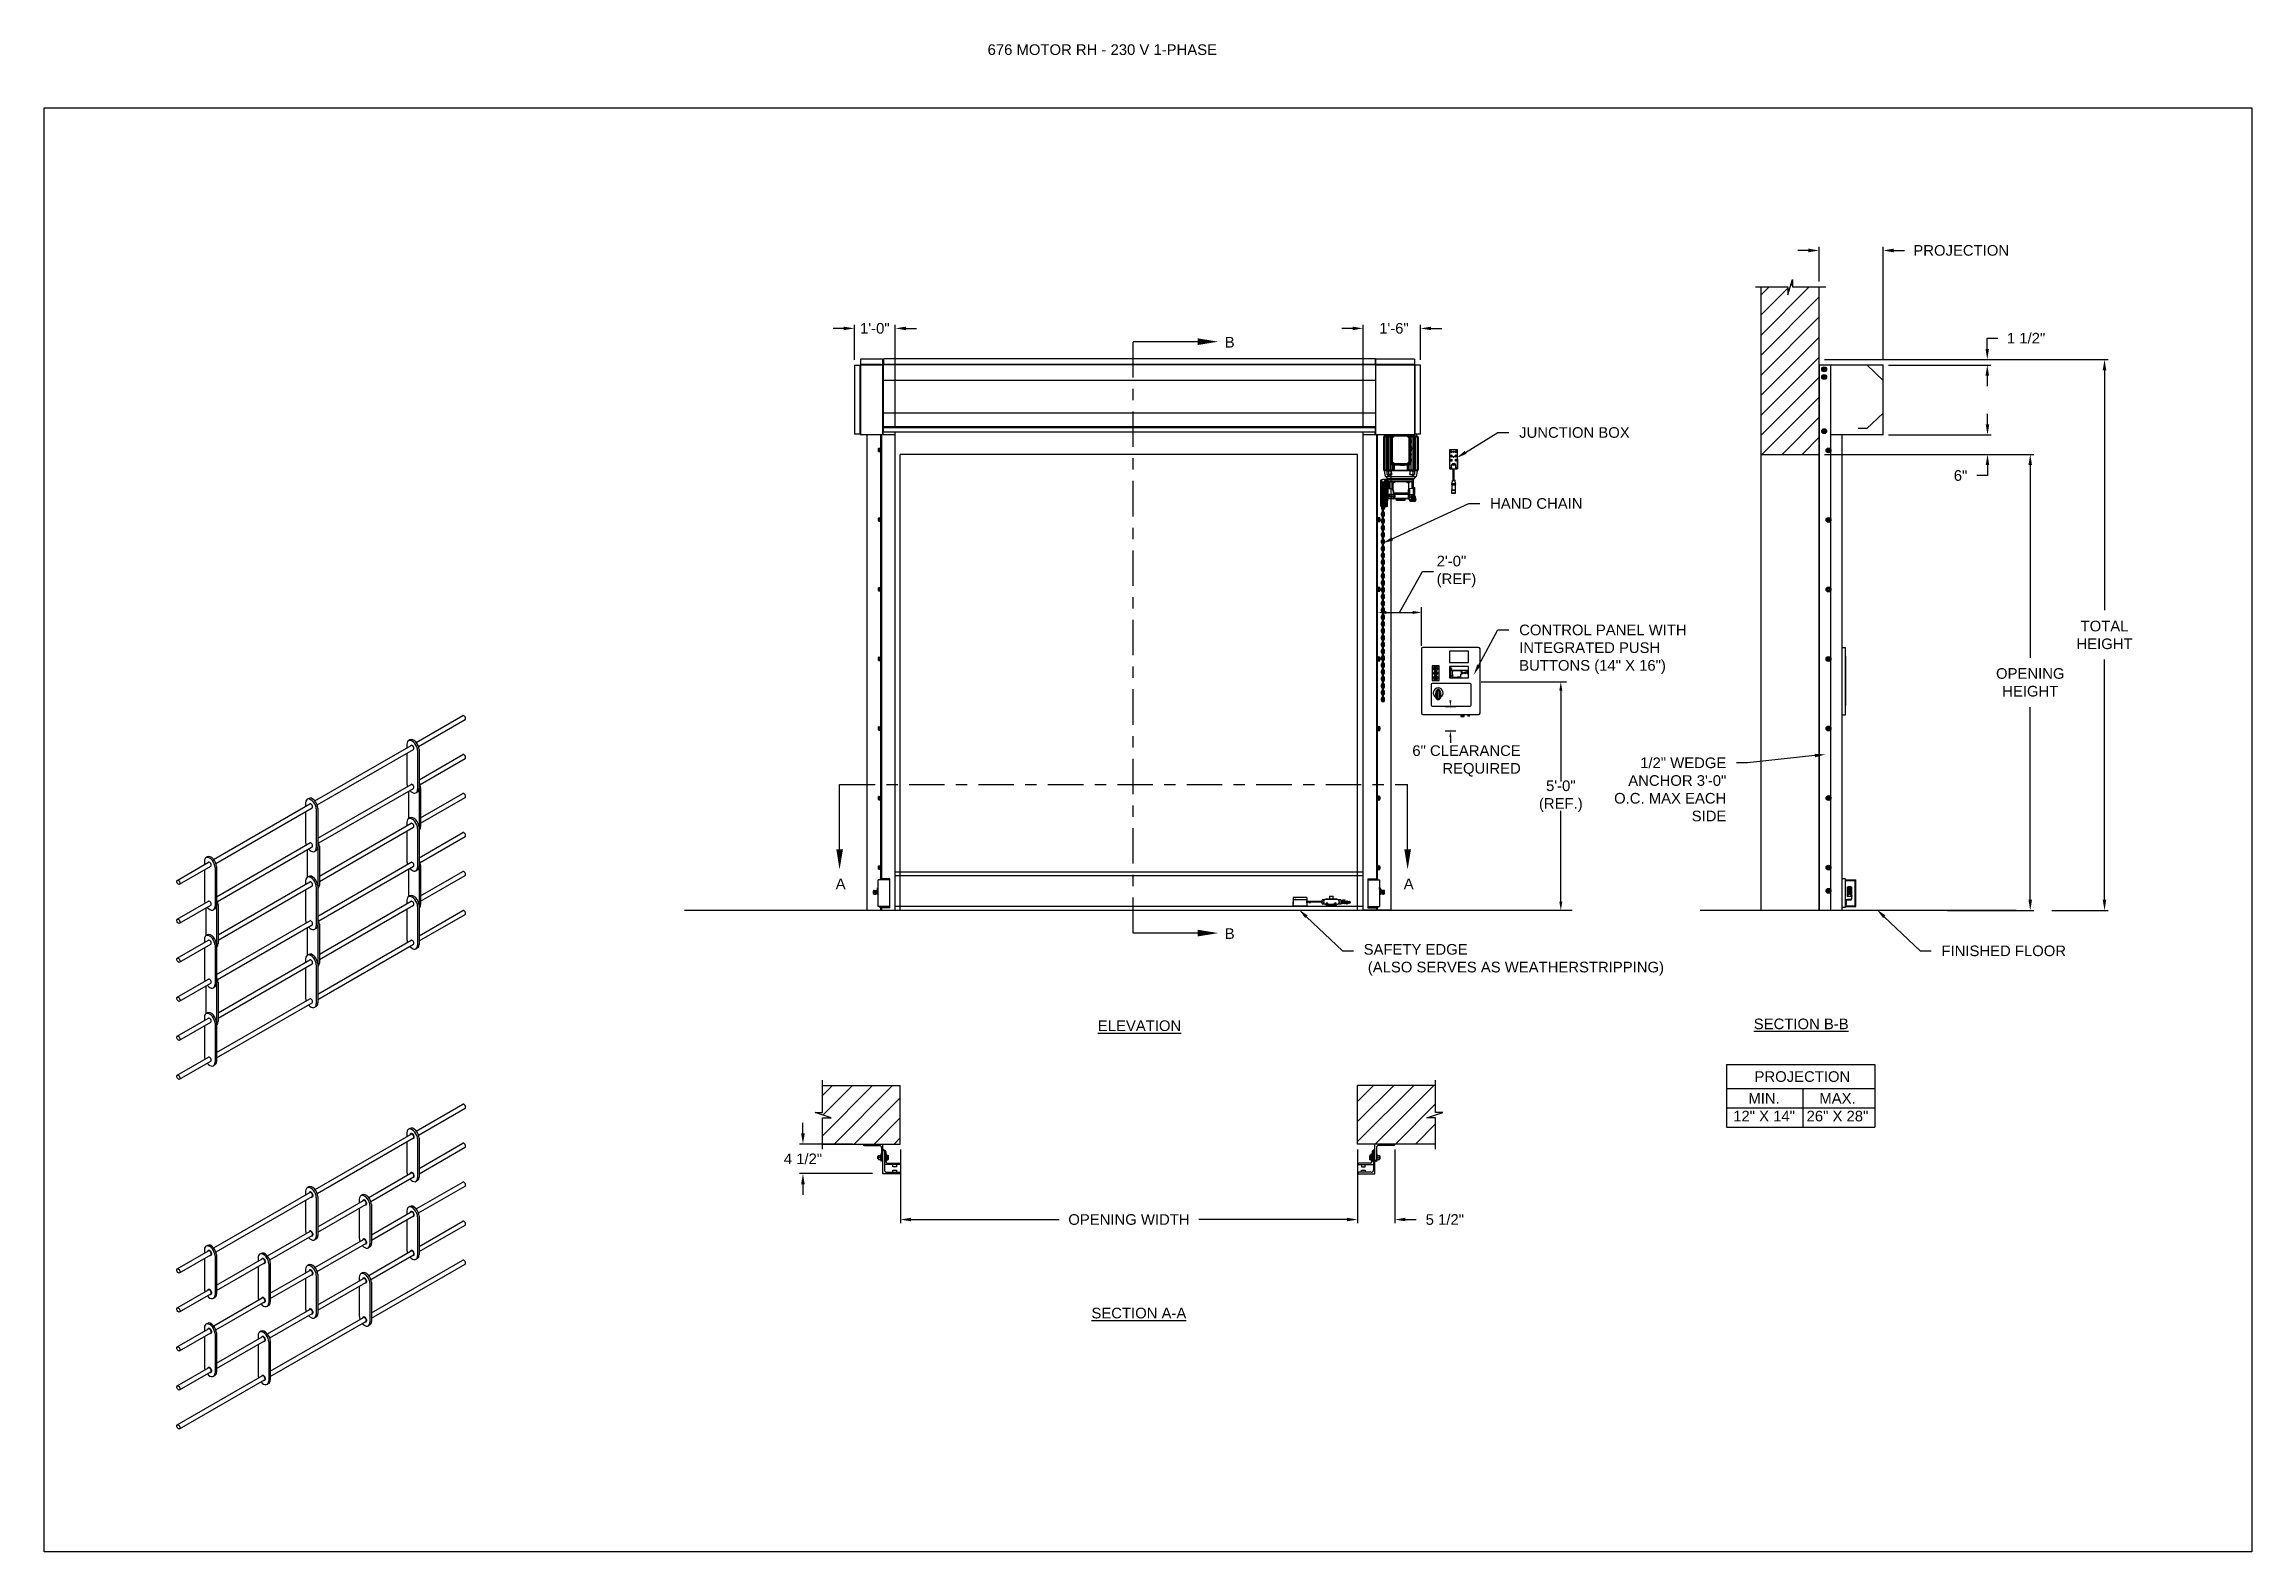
# Model space of a CAD drawing. Header units: inches. Extents: x 170 to 312, y 215 to 248.
# Drawn here: x 194.25 to 213.72, y 234.45 to 247.74 of the extents above; entities that cross this region are included whole.
import ezdxf
from ezdxf import colors
from ezdxf.entities.mleader import LeaderData, LeaderLine
from ezdxf.math import Vec2, Vec3

# ---------------------------------------------------------------- set-up
doc = ezdxf.new("R2010")
doc.units = ezdxf.units.IN
doc.header["$LTSCALE"] = 0.25
doc.header["$MEASUREMENT"] = 0
doc.linetypes.add('CENTER', pattern=[2, 1.25, -0.25, 0.25, -0.25])
for name, color, linetype in [('ANNOTATIONS', 1, 'Continuous'), ('BRICK', 7, 'Continuous'), ('MOTOR RH', 7, 'Continuous'), ('SECTION CUTS', 6, 'CENTER'), ('STRAIGHT LATTICE', 7, 'Continuous')]:
    doc.layers.add(name, color=color, linetype=linetype)
doc.styles.add('ARIAL', font='arial.ttf', dxfattribs={"height": 0.09375})
doc.styles.add('ROMANS', font='Romans', dxfattribs={"height": 0.09375})
doc.styles.get("Standard").update_dxf_attribs({"font": 'romans.shx'})
doc.dimstyles.get("Standard").update_dxf_attribs({"dimscale": 60, "dimtxt": 0.0833, "dimasz": 0.0833, "dimexe": 0.0833, "dimexo": 0.04, "dimgap": 0.09, "dimtad": 0, "dimtih": 1, "dimtoh": 1, "dimdec": 4, "dimzin": 1, "dimdsep": 46, "dimlunit": 4, "dimtxsty": 'Standard', "dimcen": 0.09, "dimclrt": 150, "dimadec": 4, "dimazin": 2, "dimtfac": 1, "dimtdec": 0, "dimtofl": 0, "dimtmove": 0, "dimatfit": 3, "dimfxl": 1, "dimtolj": 1, "dimtzin": 0, "dimlwd": -1, "dimlwe": -1, "dimarcsym": 1})
doc.dimstyles.new('STANDARD$0', dxfattribs={"dimtxt": 0.09375, "dimasz": 0.09375, "dimexe": 0.03125, "dimexo": 0.046875, "dimgap": 0.09, "dimtad": 0, "dimtih": 1, "dimtoh": 1, "dimdec": 4, "dimzin": 0, "dimdsep": 46, "dimtxsty": 'ARIAL', "dimcen": 0.09, "dimadec": 0, "dimazin": 0, "dimtfac": 1, "dimtdec": 4, "dimtofl": 0, "dimtmove": 0, "dimatfit": 1, "dimfxl": 1, "dimtolj": 1, "dimtzin": 0, "dimarcsym": 0})
pattern_1 = [(45, (24.50322, -12.74175), (-0.08838835, 0.08838835), [])]

msp = doc.modelspace()

# ---------------------------------------------------------------- texts
at = {"layer": 'ANNOTATIONS', "insert": (202.57261, 247.74099), "char_height": 0.09375, "width": 4.6220629, "attachment_point": 1, "line_spacing_factor": 0.86134, "style": 'ARIAL'}
msp.add_mtext('676 MOTOR RH - 230 V 1-PHASE', dxfattribs=at)
at = {"layer": 'ANNOTATIONS', "char_height": 0.09375, "style": 'ARIAL'}
for s, insert, attachment_point in [('2\'-0"\\P(REF)', (206.53289, 243.09185), 4), ('6" CLEARANCE\\PREQUIRED', (207.27448, 241.42127), 6), ('5\'-0"\\P(REF.)', (207.62768, 241.11038), 5)]:
    msp.add_mtext(s, dxfattribs=dict(at, insert=insert, attachment_point=attachment_point))
at = {"layer": 'ANNOTATIONS', "char_height": 0.09375, "attachment_point": 2, "style": 'ARIAL'}
for s, insert, width in [('{\\LELEVATION}', (203.91243, 239.13353), 3.0834986), ('{\\LSECTION B-B}', (209.74792, 239.1495), 1.3823677), ('{\\LSECTION A-A}', (203.90652, 236.59935), 1.3823677)]:
    msp.add_mtext(s, dxfattribs=dict(at, insert=insert, width=width))
for s, width, insert in [('PROJECTION ', 1.7594917, (209.75838, 238.68491)), ('MIN.\\P12" X 14" ', 0.6711642, (209.42026, 238.49292)), ('MAX.\\P26" X 28"', 0.6567117, (210.06769, 238.49292))]:
    msp.add_mtext_dynamic_manual_height_columns(s, width=width, gutter_width=1.36268, heights=[0], dxfattribs=dict(at, insert=insert))
at = {"layer": 'SECTION CUTS', "style": 'ARIAL'}
for s, p in [('B', (204.66412, 245.06692)), ('A', (201.23281, 240.29047)), ('A', (206.24235, 240.29047)), ('B', (204.66412, 239.85164))]:
    msp.add_text(s, height=0.09375, dxfattribs=at).set_placement(p)

# ---------------------------------------------------------------- blocks, each defined once
blk = doc.blocks.new('*D26')
at = {"layer": 'ANNOTATIONS', "color": 0, "lineweight": -2, "transparency": 16777216}
for p, q in [((205.836, 237.996), (205.836, 237.346)), ((206.164, 237.996), (206.164, 237.346)), ((205.742, 237.377), (205.648, 237.377)), ((206.258, 237.377), (206.352, 237.377))]:
    blk.add_line(p, q, dxfattribs=at)
at = {"layer": 'ANNOTATIONS', "color": 0, "transparency": 16777216}
for points in [[(205.742, 237.393), (205.742, 237.362), (205.836, 237.377)], [(206.258, 237.393), (206.258, 237.362), (206.164, 237.377)]]:
    blk.add_solid(points, dxfattribs=at)
at = {"layer": 'defpoints', "color": 0, "transparency": 16777216}
for p in [(205.836, 238.043), (206.164, 238.043), (206.164, 237.377)]:
    blk.add_point(p, dxfattribs=at)
at = {"layer": 'ANNOTATIONS', "color": 0, "transparency": 16777216, "insert": (206.605, 237.377), "char_height": 0.0938, "attachment_point": 5, "style": 'ARIAL'}
blk.add_mtext('\\A1;5 1/2"', dxfattribs=at)
blk = doc.blocks.new('*D27')
at = {"layer": 'ANNOTATIONS', "color": 0, "lineweight": -2, "transparency": 16777216}
for p, q in [((200.944, 238.137), (200.944, 238.231)), ((201.381, 238.043), (200.913, 238.043)), ((201.556, 237.782), (200.913, 237.782)), ((200.944, 237.688), (200.944, 237.594))]:
    blk.add_line(p, q, dxfattribs=at)
at = {"layer": 'ANNOTATIONS', "color": 0, "transparency": 16777216}
for points in [[(200.928, 238.137), (200.96, 238.137), (200.944, 238.043)], [(200.928, 237.688), (200.96, 237.688), (200.944, 237.782)]]:
    blk.add_solid(points, dxfattribs=at)
at = {"layer": 'defpoints', "color": 0, "transparency": 16777216}
for p in [(201.428, 238.043), (200.944, 237.782), (201.603, 237.782)]:
    blk.add_point(p, dxfattribs=at)
at = {"layer": 'ANNOTATIONS', "color": 0, "transparency": 16777216, "insert": (200.944, 237.912), "char_height": 0.0938, "attachment_point": 5, "style": 'ARIAL'}
blk.add_mtext('\\A1;4 1/2"', dxfattribs=at)
blk = doc.blocks.new('*D28')
at = {"layer": 'ANNOTATIONS', "color": 0, "lineweight": -2, "transparency": 16777216}
for p, q in [((205.791, 245.236), (205.697, 245.236)), ((205.884, 244.372), (205.884, 245.267)), ((206.39, 244.959), (206.39, 245.267)), ((206.484, 245.236), (206.578, 245.236))]:
    blk.add_line(p, q, dxfattribs=at)
at = {"layer": 'ANNOTATIONS', "color": 0, "transparency": 16777216}
for points in [[(205.791, 245.251), (205.791, 245.22), (205.884, 245.236)], [(206.484, 245.251), (206.484, 245.22), (206.39, 245.236)]]:
    blk.add_solid(points, dxfattribs=at)
at = {"layer": 'defpoints', "color": 0, "transparency": 16777216}
for p in [(206.39, 245.236), (206.39, 244.912), (205.884, 244.325)]:
    blk.add_point(p, dxfattribs=at)
at = {"layer": 'ANNOTATIONS', "color": 0, "transparency": 16777216, "insert": (206.156, 245.236), "char_height": 0.0938, "attachment_point": 5, "style": 'ARIAL'}
blk.add_mtext('\\A1;1\'-6"', dxfattribs=at)
blk = doc.blocks.new('*D29')
at = {"layer": 'ANNOTATIONS', "color": 0, "lineweight": -2, "transparency": 16777216}
for p, q in [((201.304, 245.236), (201.21, 245.236)), ((201.398, 244.959), (201.398, 245.267)), ((201.758, 244.372), (201.758, 245.267)), ((201.852, 245.236), (201.945, 245.236))]:
    blk.add_line(p, q, dxfattribs=at)
at = {"layer": 'ANNOTATIONS', "color": 0, "transparency": 16777216}
for points in [[(201.304, 245.251), (201.304, 245.22), (201.398, 245.236)], [(201.852, 245.251), (201.852, 245.22), (201.758, 245.236)]]:
    blk.add_solid(points, dxfattribs=at)
at = {"layer": 'defpoints', "color": 0, "transparency": 16777216}
for p in [(201.758, 245.236), (201.398, 244.913), (201.758, 244.325)]:
    blk.add_point(p, dxfattribs=at)
at = {"layer": 'ANNOTATIONS', "color": 0, "transparency": 16777216, "insert": (201.578, 245.236), "char_height": 0.0938, "attachment_point": 5, "style": 'ARIAL'}
blk.add_mtext('\\A1;1\'-0"', dxfattribs=at)
blk = doc.blocks.new('*D35')
at = {"layer": 'ANNOTATIONS', "color": 0, "lineweight": -2, "transparency": 16777216}
for p, q in [((201.803, 237.996), (201.803, 237.346)), ((205.836, 237.996), (205.836, 237.346)), ((201.896, 237.377), (203.203, 237.377)), ((205.742, 237.377), (204.436, 237.377))]:
    blk.add_line(p, q, dxfattribs=at)
at = {"layer": 'ANNOTATIONS', "color": 0, "transparency": 16777216}
for points in [[(201.896, 237.393), (201.896, 237.362), (201.803, 237.377)], [(205.742, 237.393), (205.742, 237.362), (205.836, 237.377)]]:
    blk.add_solid(points, dxfattribs=at)
at = {"layer": 'defpoints', "color": 0, "transparency": 16777216}
for p in [(201.803, 238.043), (205.836, 238.043), (205.836, 237.377)]:
    blk.add_point(p, dxfattribs=at)
at = {"layer": 'ANNOTATIONS', "color": 0, "transparency": 16777216, "insert": (203.819, 237.377), "char_height": 0.09375, "attachment_point": 5, "style": 'ARIAL'}
blk.add_mtext('\\A1;OPENING WIDTH', dxfattribs=at)
blk = doc.blocks.new('*D30')
at = {"layer": 'ANNOTATIONS', "color": 0, "lineweight": -2, "transparency": 16777216}
for p, q in [((209.812, 245.923), (209.719, 245.923)), ((209.906, 245.649), (209.906, 245.954)), ((210.47, 244.96), (210.47, 245.954)), ((210.564, 245.923), (210.658, 245.923))]:
    blk.add_line(p, q, dxfattribs=at)
at = {"layer": 'ANNOTATIONS', "color": 0, "transparency": 16777216}
for points in [[(209.812, 245.939), (209.812, 245.907), (209.906, 245.923)], [(210.564, 245.939), (210.564, 245.907), (210.47, 245.923)]]:
    blk.add_solid(points, dxfattribs=at)
at = {"layer": 'defpoints', "color": 0, "transparency": 16777216}
for p in [(210.47, 245.923), (209.906, 245.602), (210.47, 244.913)]:
    blk.add_point(p, dxfattribs=at)
at = {"layer": 'ANNOTATIONS', "color": 0, "transparency": 16777216, "insert": (211.159, 245.923), "char_height": 0.09375, "attachment_point": 5, "style": 'ARIAL'}
blk.add_mtext('\\A1;PROJECTION ', dxfattribs=at)
blk = doc.blocks.new('*D31')
at = {"layer": 'ANNOTATIONS', "color": 0, "lineweight": -2, "transparency": 16777216}
for p, q in [((209.953, 244.125), (211.799, 244.125)), ((211.768, 244.031), (211.768, 242.332)), ((211.768, 240.197), (211.768, 241.897)), ((211.037, 240.103), (211.799, 240.103))]:
    blk.add_line(p, q, dxfattribs=at)
at = {"layer": 'ANNOTATIONS', "color": 0, "transparency": 16777216}
for points in [[(211.752, 244.031), (211.783, 244.031), (211.768, 244.125)], [(211.752, 240.197), (211.783, 240.197), (211.768, 240.103)]]:
    blk.add_solid(points, dxfattribs=at)
at = {"layer": 'defpoints', "color": 0, "transparency": 16777216}
for p in [(209.906, 244.125), (210.99, 240.103), (211.768, 240.103)]:
    blk.add_point(p, dxfattribs=at)
at = {"layer": 'ANNOTATIONS', "color": 0, "transparency": 16777216, "insert": (211.768, 242.114), "char_height": 0.09375, "attachment_point": 5, "style": 'ARIAL'}
blk.add_mtext('\\A1;OPENING\\PHEIGHT', dxfattribs=at)
blk = doc.blocks.new('*D32')
at = {"layer": 'ANNOTATIONS', "color": 0, "lineweight": -2, "transparency": 16777216}
for p, q in [((209.953, 244.961), (212.454, 244.961)), ((212.423, 244.867), (212.423, 242.75)), ((212.423, 240.197), (212.423, 242.315)), ((211.958, 240.103), (212.454, 240.103))]:
    blk.add_line(p, q, dxfattribs=at)
at = {"layer": 'ANNOTATIONS', "color": 0, "transparency": 16777216}
for points in [[(212.407, 244.867), (212.438, 244.867), (212.423, 244.961)], [(212.407, 240.197), (212.438, 240.197), (212.423, 240.103)]]:
    blk.add_solid(points, dxfattribs=at)
at = {"layer": 'defpoints', "color": 0, "transparency": 16777216}
for p in [(209.906, 244.961), (211.911, 240.103), (212.423, 240.103)]:
    blk.add_point(p, dxfattribs=at)
at = {"layer": 'ANNOTATIONS', "color": 0, "transparency": 16777216, "insert": (212.423, 242.532), "char_height": 0.0938, "attachment_point": 5, "style": 'ARIAL'}
blk.add_mtext('\\A1;TOTAL\\PHEIGHT', dxfattribs=at)
blk = doc.blocks.new('*D33')
at = {"layer": 'ANNOTATIONS', "color": 0, "lineweight": -2, "transparency": 16777216}
for p, q in [((211.391, 244.39), (211.391, 244.483)), ((210.517, 244.296), (211.422, 244.296)), ((210.517, 244.125), (211.422, 244.125)), ((211.391, 244.031), (211.391, 243.938)), ((211.391, 243.938), (211.297, 243.938))]:
    blk.add_line(p, q, dxfattribs=at)
at = {"layer": 'ANNOTATIONS', "color": 0, "transparency": 16777216}
for points in [[(211.375, 244.39), (211.406, 244.39), (211.391, 244.296)], [(211.375, 244.031), (211.406, 244.031), (211.391, 244.125)]]:
    blk.add_solid(points, dxfattribs=at)
at = {"layer": 'defpoints', "color": 0, "transparency": 16777216}
for p in [(210.47, 244.296), (210.47, 244.125), (211.391, 244.125)]:
    blk.add_point(p, dxfattribs=at)
at = {"layer": 'ANNOTATIONS', "color": 0, "transparency": 16777216, "insert": (211.153, 243.938), "char_height": 0.0938, "attachment_point": 5, "style": 'ARIAL'}
blk.add_mtext('\\A1;6"', dxfattribs=at)
blk = doc.blocks.new('*D34')
at = {"layer": 'ANNOTATIONS', "color": 0, "lineweight": -2, "transparency": 16777216}
for p, q in [((211.389, 245.055), (211.389, 245.149)), ((211.389, 245.149), (211.482, 245.149)), ((210.517, 244.961), (211.42, 244.961)), ((210.517, 244.913), (211.42, 244.913)), ((211.389, 244.82), (211.389, 244.726))]:
    blk.add_line(p, q, dxfattribs=at)
at = {"layer": 'ANNOTATIONS', "color": 0, "transparency": 16777216}
for points in [[(211.373, 245.055), (211.404, 245.055), (211.389, 244.961)], [(211.373, 244.82), (211.404, 244.82), (211.389, 244.913)]]:
    blk.add_solid(points, dxfattribs=at)
at = {"layer": 'defpoints', "color": 0, "transparency": 16777216}
for p in [(210.47, 244.961), (211.389, 244.961), (210.47, 244.913)]:
    blk.add_point(p, dxfattribs=at)
at = {"layer": 'ANNOTATIONS', "color": 0, "transparency": 16777216, "insert": (211.731, 245.149), "char_height": 0.0938, "attachment_point": 5, "style": 'ARIAL'}
blk.add_mtext('\\A1;1 1/2"', dxfattribs=at)

# ---------------------------------------------------------------- dimensions: what is measured, and where the dimension line sits
at = {"layer": 'ANNOTATIONS'}
for base, p1, p2, text, picture, middle in [((210.47, 245.92298), (209.90612, 245.60178), (210.47, 244.91339), 'PROJECTION ', '*D30', (211.15911, 245.92298)), ((205.8359, 237.37722), (201.80257, 238.04333), (205.8359, 238.04333), 'OPENING WIDTH', '*D35', (203.81923, 237.37722))]:
    dim = msp.add_linear_dim(base=base, p1=p1, p2=p2, text=text, dimstyle='STANDARD$0', dxfattribs=at)
    dim.commit()
    dim.dimension.update_dxf_attribs({"geometry": picture, "text_midpoint": middle})
for base, p1, p2, text, picture, middle in [((201.75797, 245.23555), (201.39777, 244.91253), (201.75797, 244.32505), '1\'-0"', '*D29', (201.57787, 245.23555)), ((206.39041, 245.23555), (205.88446, 244.32505), (206.39041, 244.91215), '1\'-6"', '*D28', (206.15615, 245.23555)), ((206.16403, 237.37722), (205.8359, 238.04333), (206.16403, 238.04332), '5 1/2"', '*D26', (206.60463, 237.37722))]:
    dim = msp.add_linear_dim(base=base, p1=p1, p2=p2, text=text, dimstyle='STANDARD$0', dxfattribs=at)
    dim.commit()
    dim.dimension.update_dxf_attribs({"geometry": picture, "text_midpoint": middle, "dimtype": 160})
for base, p1, p2, text, picture, middle in [((211.38867, 244.96103), (210.47, 244.91339), (210.47, 244.96103), '1 1/2"', '*D34', (211.73111, 245.14853)), ((212.4227, 240.10342), (209.90612, 244.96103), (211.91065, 240.10342), 'TOTAL\\PHEIGHT', '*D32', (212.4227, 242.53223)), ((211.3908, 244.12505), (210.47, 244.29598), (210.47, 244.12505), '6"', '*D33', (211.15292, 243.93755)), ((211.76771, 240.10342), (209.90612, 244.12505), (210.99031, 240.10342), 'OPENING\\PHEIGHT', '*D31', (211.76771, 242.11424))]:
    dim = msp.add_linear_dim(base=base, p1=p1, p2=p2, angle=90, text=text, dimstyle='STANDARD$0', dxfattribs=at)
    dim.commit()
    dim.dimension.update_dxf_attribs({"geometry": picture, "text_midpoint": middle})
dim = msp.add_linear_dim(base=(200.94388, 237.78164), p1=(201.42757, 238.04332), p2=(201.60257, 237.78164), angle=90, text='4 1/2"', dimstyle='STANDARD$0', dxfattribs=at)
dim.commit()
dim.dimension.update_dxf_attribs({"geometry": '*D27', "text_midpoint": (200.94388, 237.91248), "dimtype": 160})

# ---------------------------------------------------------------- hatches: boundary and pattern name
at = {"layer": 'MOTOR RH'}
h = msp.add_hatch(dxfattribs=at)
h.set_pattern_fill('ANSI31', color=256, style=0)
h.set_pattern_definition([(45, (24.50322, -12.36819), (-0.08838835, 0.08838835), [])])
h.paths.add_polyline_path([(209.90612, 244.86719), (209.90612, 245.60178), (209.66963, 245.60178), (209.66963, 245.66644), (209.63121, 245.53308), (209.63121, 245.60178), (209.39049, 245.60178), (209.39049, 245.05148)])
h.paths.add_polyline_path([(209.39049, 244.12505), (209.90612, 244.12505), (209.90612, 244.86719), (209.39049, 245.05148)])
h = msp.add_hatch(dxfattribs=at)
h.set_pattern_fill('ANSI31', color=256, style=0)
h.set_pattern_definition(pattern_1)
h.paths.add_polyline_path([(201.80257, 238.55896), (201.11507, 238.55896), (201.11507, 238.32175), (201.05096, 238.32175), (201.19303, 238.27485), (201.11507, 238.27485), (201.11507, 238.04333), (201.80257, 238.04333), (201.80257, 238.20583)])
h = msp.add_hatch(dxfattribs=at)
h.set_pattern_fill('ANSI31', color=256, style=0)
h.set_pattern_definition(pattern_1)
h.paths.add_polyline_path([(206.5875, 238.32175), (206.5234, 238.32175), (206.5234, 238.55896), (205.8359, 238.55896), (205.8359, 238.04333), (205.85407, 238.04333), (206.5234, 238.04333), (206.5234, 238.27485), (206.44543, 238.27485)])

# ---------------------------------------------------------------- linework, layer by layer
at = {"layer": 'ANNOTATIONS'}
for p, q in [((206.09002, 242.73092), (206.32206, 242.73092)), ((206.39972, 242.43625), (206.39972, 242.77806)), ((206.92506, 242.11772), (207.67877, 242.11772)), ((207.62768, 242.04006), (207.62768, 241.23964)), ((206.60685, 241.90233), (206.70111, 241.90233)), ((206.60685, 241.68703), (206.70111, 241.68703)), ((206.65398, 241.63389), (206.65398, 241.58075)), ((207.62768, 240.18109), (207.62768, 240.98112)), ((209.08969, 238.74434), (209.08969, 238.19297)), ((209.08969, 238.74434), (210.39745, 238.74434)), ((210.39745, 238.74434), (210.39745, 238.19297)), ((209.08969, 238.53287), (210.39745, 238.53287)), ((209.76254, 238.53287), (209.76254, 238.19297)), ((209.08969, 238.36292), (210.39745, 238.36292)), ((209.08969, 238.19297), (210.39745, 238.19297))]:
    msp.add_line(p, q, dxfattribs=at)
for points in [[(206.09002, 242.71798), (206.09002, 242.74387), (206.01235, 242.73092)], [(206.32206, 242.71798), (206.32206, 242.74387), (206.39972, 242.73092)], [(207.61473, 242.04006), (207.64062, 242.04006), (207.62768, 242.11772)], [(206.64512, 241.95547), (206.66283, 241.95547), (206.65398, 241.90233)], [(206.64512, 241.63389), (206.66283, 241.63389), (206.65398, 241.68703)], [(207.61473, 240.18109), (207.64062, 240.18109), (207.62768, 240.10342)]]:
    msp.add_solid(points, dxfattribs=at)
at = {"layer": 'BRICK'}
for p, q in [((197.53398, 238.15797), (197.9435, 238.3944)), ((197.55386, 238.12263), (197.96377, 238.35929)), ((196.64089, 237.64234), (197.48806, 238.13145)), ((197.45119, 238.14244), (197.45119, 238.11017)), ((197.47844, 238.18065), (197.46496, 238.17286)), ((196.66078, 237.607), (197.50833, 238.09634)), ((197.45119, 238.06335), (197.45119, 237.79869)), ((197.54519, 238.08817), (197.54519, 237.74442)), ((197.55867, 238.09595), (197.55867, 237.7522)), ((197.55867, 237.82847), (197.9435, 238.05065)), ((197.55867, 237.78165), (197.96377, 238.01554)), ((197.1145, 237.57203), (197.48806, 237.7877)), ((197.13438, 237.53669), (197.50833, 237.75259)), ((195.74781, 237.12672), (196.59497, 237.61583)), ((195.76769, 237.09138), (196.61524, 237.58071)), ((196.55811, 237.62681), (196.55811, 237.59454)), ((196.55811, 237.54773), (196.55811, 237.28306)), ((196.58535, 237.66502), (196.57187, 237.65724)), ((196.6521, 237.57255), (196.6521, 237.2288)), ((196.66558, 237.58033), (196.66558, 237.23658)), ((196.66558, 237.31284), (197.06857, 237.54551)), ((197.03171, 237.5565), (197.03171, 237.52423)), ((197.05896, 237.59471), (197.04548, 237.58693)), ((197.5449, 237.72178), (197.53142, 237.714)), ((197.53381, 237.47067), (197.9435, 237.7072)), ((197.55378, 237.43538), (197.96377, 237.67209)), ((196.66558, 237.26603), (197.08885, 237.5104)), ((197.03171, 237.47742), (197.03171, 237.21275)), ((197.12571, 237.50223), (197.12571, 237.15848)), ((197.13919, 237.51002), (197.13919, 237.16627)), ((197.13919, 237.24283), (197.48806, 237.44425)), ((197.13919, 237.19602), (197.50833, 237.40914)), ((197.45119, 237.45494), (197.45119, 237.42267)), ((197.45119, 237.37585), (197.45119, 237.11119)), ((197.47844, 237.49315), (197.46496, 237.48536)), ((197.54519, 237.40067), (197.54519, 237.05692)), ((197.55867, 237.40845), (197.55867, 237.0647)), ((197.55867, 237.14097), (197.9435, 237.36315)), ((195.69226, 237.1494), (195.67878, 237.14161)), ((196.22141, 237.0564), (196.59497, 237.27208)), ((196.24129, 237.02107), (196.61524, 237.23696)), ((196.65181, 237.20615), (196.63833, 237.19837)), ((196.64073, 236.95504), (197.06844, 237.20199)), ((196.66069, 236.91976), (197.08872, 237.16688)), ((197.55867, 237.09415), (197.96377, 237.32804)), ((195.42661, 236.94127), (195.70188, 237.1002)), ((195.44688, 236.90616), (195.72215, 237.06509)), ((195.66502, 237.11119), (195.66502, 237.07892)), ((195.66502, 237.0321), (195.66502, 236.76744)), ((195.75901, 237.05692), (195.75901, 236.71317)), ((195.77249, 237.0647), (195.77249, 236.72095)), ((195.77249, 236.79722), (196.17549, 237.02989)), ((195.77249, 236.7504), (196.19576, 236.99478)), ((196.13862, 237.04088), (196.13862, 237.00861)), ((196.13862, 236.96179), (196.13862, 236.69713)), ((196.16587, 237.07908), (196.15239, 237.0713)), ((196.23262, 236.98661), (196.23262, 236.64286)), ((196.2461, 236.99439), (196.2461, 236.65064)), ((196.58535, 236.97752), (196.57187, 236.96974)), ((197.12542, 237.13584), (197.11194, 237.12806)), ((197.1145, 236.88453), (197.48806, 237.1002)), ((197.13438, 236.84919), (197.50833, 237.06509)), ((197.13919, 236.55503), (197.9435, 237.0194)), ((197.13919, 236.50822), (197.96377, 236.98429)), ((197.5449, 237.03428), (197.53142, 237.0265)), ((195.42661, 236.59752), (195.70188, 236.75645)), ((196.2461, 236.72721), (196.59497, 236.92863)), ((196.2461, 236.68039), (196.61524, 236.89351)), ((196.55811, 236.93931), (196.55811, 236.90704)), ((196.55811, 236.86023), (196.55811, 236.59556)), ((196.6521, 236.88505), (196.6521, 236.5413)), ((196.66558, 236.89283), (196.66558, 236.54908)), ((196.66558, 236.62534), (197.06857, 236.85801)), ((196.66558, 236.57853), (197.08885, 236.8229)), ((197.03171, 236.869), (197.03171, 236.83673)), ((197.03171, 236.78992), (197.03171, 236.52525)), ((197.05896, 236.90721), (197.04548, 236.89943)), ((197.12571, 236.81473), (197.12571, 236.47098)), ((197.13919, 236.82252), (197.13919, 236.47877)), ((195.44688, 236.56241), (195.72215, 236.72134)), ((195.75873, 236.69053), (195.74525, 236.68275)), ((195.74764, 236.43942), (196.17536, 236.68636)), ((195.7676, 236.40413), (196.19563, 236.65125)), ((196.23233, 236.62022), (196.21885, 236.61243)), ((196.22141, 236.3689), (196.59497, 236.58458)), ((195.42661, 236.25407), (195.70188, 236.413)), ((195.44688, 236.21896), (195.72215, 236.37789)), ((195.66502, 236.42369), (195.66502, 236.39142)), ((195.69226, 236.4619), (195.67878, 236.45411)), ((195.75901, 236.36942), (195.75901, 236.02567)), ((195.77249, 236.3772), (195.77249, 236.03345)), ((196.16587, 236.39158), (196.15239, 236.3838)), ((196.24129, 236.33357), (196.61524, 236.54946)), ((196.2461, 236.03941), (197.06857, 236.51426)), ((196.2461, 235.99259), (197.08885, 236.47915)), ((196.65181, 236.51865), (196.63833, 236.51087)), ((197.12542, 236.44834), (197.11194, 236.44056)), ((195.66502, 236.3446), (195.66502, 236.07994)), ((195.77249, 236.10972), (196.17549, 236.34239)), ((195.77249, 236.0629), (196.19576, 236.30728)), ((196.13862, 236.35338), (196.13862, 236.32111)), ((196.13862, 236.27429), (196.13862, 236.00963)), ((196.23262, 236.29911), (196.23262, 235.95536)), ((196.2461, 236.30689), (196.2461, 235.96314)), ((195.42661, 235.91002), (195.70188, 236.06895)), ((195.42661, 235.56627), (196.17549, 235.99864)), ((195.44688, 235.87491), (195.72215, 236.03384)), ((195.75873, 236.00303), (195.74525, 235.99525)), ((195.44688, 235.53116), (196.19576, 235.96353)), ((196.23233, 235.93272), (196.21885, 235.92493))]:
    msp.add_line(p, q, dxfattribs=at)
for centre, major_axis, start_param, end_param in [((197.95363, 238.37684), (0.01014, -0.01756), 0, 3.14159265), ((197.49819, 238.1153), (0.03323, -0.05756), 0.78539816, 3.92699082), ((197.51167, 238.12309), (0.03323, -0.05756), 0.78539816, 3.14159265), ((197.49819, 238.11389), (0.01014, -0.01756), 0, 3.14159265), ((197.95363, 238.03309), (0.01014, -0.01756), 0, 3.14159265), ((197.49819, 237.77155), (0.03323, -0.05756), 3.92699082, 4.42168201), ((197.49819, 237.77155), (0.03323, -0.05756), 5.04167821, 7.06858347), ((197.49819, 237.77014), (0.01014, -0.01756), 0, 3.14159265), ((197.51167, 237.77934), (0.03323, -0.05756), 6.28318531, 7.06858347), ((196.6051, 237.59968), (0.03323, -0.05756), 0.78539816, 3.92699082), ((196.61858, 237.60746), (0.03323, -0.05756), 0.78539816, 3.14159265), ((196.6051, 237.59827), (0.01014, -0.01756), 0, 3.14159265), ((197.07871, 237.52937), (0.03323, -0.05756), 0.78539816, 3.92699082), ((197.09219, 237.53715), (0.03323, -0.05756), 0.78539816, 3.14159265), ((197.07871, 237.52796), (0.01014, -0.01756), 0, 3.14159265), ((197.95363, 237.68964), (0.01014, -0.01756), 0, 3.14159265), ((197.49819, 237.4278), (0.03323, -0.05756), 0.78539816, 3.92699082), ((197.51167, 237.43559), (0.03323, -0.05756), 0.78539816, 3.14159265), ((197.49819, 237.42639), (0.01014, -0.01756), 0, 3.14159265), ((197.95363, 237.34559), (0.01014, -0.01756), 0, 3.14159265), ((195.71201, 237.08405), (0.03323, -0.05756), 0.78539816, 3.92699082), ((195.72549, 237.09184), (0.03323, -0.05756), 0.78539816, 3.14159265), ((196.6051, 237.25593), (0.03323, -0.05756), 3.92699082, 4.42168201), ((196.6051, 237.25593), (0.03323, -0.05756), 5.04167821, 7.06858347), ((196.6051, 237.25452), (0.01014, -0.01756), 0, 3.14159265), ((196.61858, 237.26371), (0.03323, -0.05756), 6.28318531, 7.06858347), ((197.07871, 237.18562), (0.03323, -0.05756), 3.92699082, 4.42168201), ((197.07871, 237.18562), (0.03323, -0.05756), 5.04167821, 7.06858347), ((197.07858, 237.18443), (0.01014, -0.01756), 0, 3.14159265), ((197.09219, 237.1934), (0.03323, -0.05756), 6.28318531, 7.06858347), ((195.71201, 237.08264), (0.01014, -0.01756), 0, 3.14159265), ((196.18562, 237.01374), (0.03323, -0.05756), 0.78539816, 3.92699082), ((196.1991, 237.02152), (0.03323, -0.05756), 0.78539816, 3.14159265), ((196.18562, 237.01233), (0.01014, -0.01756), 0, 3.14159265), ((196.6051, 236.91218), (0.03323, -0.05756), 0.78539816, 3.92699082), ((196.61858, 236.91996), (0.03323, -0.05756), 0.78539816, 3.14159265), ((197.49819, 237.08405), (0.03323, -0.05756), 3.92699082, 4.42168201), ((197.49819, 237.08405), (0.03323, -0.05756), 5.04167821, 7.06858347), ((197.49819, 237.08264), (0.01014, -0.01756), 0, 3.14159265), ((197.51167, 237.09184), (0.03323, -0.05756), 6.28318531, 7.06858347), ((197.95363, 237.00184), (0.01014, -0.01756), 0, 3.14159265), ((195.71201, 236.7403), (0.03323, -0.05756), 3.92699082, 4.42168201), ((195.71201, 236.73889), (0.01014, -0.01756), 0, 3.14159265), ((196.6051, 236.91077), (0.01014, -0.01756), 0, 3.14159265), ((197.07871, 236.84187), (0.03323, -0.05756), 0.78539816, 3.92699082), ((197.09219, 236.84965), (0.03323, -0.05756), 0.78539816, 3.14159265), ((197.07871, 236.84046), (0.01014, -0.01756), 0, 3.14159265), ((195.71201, 236.7403), (0.03323, -0.05756), 5.04167821, 7.06858347), ((195.72549, 236.74809), (0.03323, -0.05756), 6.28318531, 7.06858347), ((196.18562, 236.66999), (0.03323, -0.05756), 3.92699082, 4.42168201), ((196.18562, 236.66999), (0.03323, -0.05756), 5.04167821, 7.06858347), ((196.18549, 236.66881), (0.01014, -0.01756), 0, 3.14159265), ((196.1991, 236.67777), (0.03323, -0.05756), 6.28318531, 7.06858347), ((196.6051, 236.56843), (0.03323, -0.05756), 3.92699082, 4.42168201), ((196.6051, 236.56702), (0.01014, -0.01756), 0, 3.14159265), ((195.71201, 236.39655), (0.03323, -0.05756), 0.78539816, 3.92699082), ((195.72549, 236.40434), (0.03323, -0.05756), 0.78539816, 3.14159265), ((195.71201, 236.39514), (0.01014, -0.01756), 0, 3.14159265), ((196.18562, 236.32624), (0.03323, -0.05756), 0.78539816, 3.92699082), ((196.1991, 236.33402), (0.03323, -0.05756), 0.78539816, 3.14159265), ((196.6051, 236.56843), (0.03323, -0.05756), 5.04167821, 7.06858347), ((196.61858, 236.57621), (0.03323, -0.05756), 6.28318531, 7.06858347), ((197.07871, 236.49812), (0.03323, -0.05756), 3.92699082, 4.42168201), ((197.07871, 236.49812), (0.03323, -0.05756), 5.04167821, 7.06858347), ((197.07871, 236.49671), (0.01014, -0.01756), 0, 3.14159265), ((197.09219, 236.5059), (0.03323, -0.05756), 6.28318531, 7.06858347), ((196.18562, 236.32483), (0.01014, -0.01756), 0, 3.14159265), ((195.71201, 236.0528), (0.03323, -0.05756), 3.92699082, 4.42168201), ((195.71201, 236.0528), (0.03323, -0.05756), 5.04167821, 7.06858347), ((195.71201, 236.05139), (0.01014, -0.01756), 0, 3.14159265), ((195.72549, 236.06059), (0.03323, -0.05756), 6.28318531, 7.06858347), ((196.18562, 235.98249), (0.03323, -0.05756), 3.92699082, 4.42168201), ((196.18562, 235.98108), (0.01014, -0.01756), 0, 3.14159265), ((196.18562, 235.98249), (0.03323, -0.05756), 5.04167821, 7.06858347), ((196.1991, 235.99027), (0.03323, -0.05756), 6.28318531, 7.06858347)]:
    msp.add_ellipse(centre, major_axis=major_axis, ratio=0.57735027, start_param=start_param, end_param=end_param, dxfattribs=at)
for centre in [(195.43675, 236.92372), (195.43675, 236.57997), (195.43675, 236.23652), (195.43675, 235.89247), (195.43675, 235.54872)]:
    msp.add_ellipse(centre, major_axis=(0.01014, -0.01756), ratio=0.57735027, dxfattribs=at)
for points in [[(197.5008, 238.09199), (197.50256, 238.09152), (197.50434, 238.09135), (197.50969, 238.09202), (197.51292, 238.09435), (197.51631, 238.10071), (197.51673, 238.10457), (197.51536, 238.11607), (197.51117, 238.12422), (197.50191, 238.13322), (197.49771, 238.13569), (197.49086, 238.13651), (197.48828, 238.13609), (197.4861, 238.13483), (197.48396, 238.1336), (197.48231, 238.1316), (197.48101, 238.12861), (197.48075, 238.12788), (197.48055, 238.12712)], [(197.5008, 237.74824), (197.50256, 237.74777), (197.50434, 237.7476), (197.50969, 237.74827), (197.51292, 237.7506), (197.51631, 237.75696), (197.51673, 237.76082), (197.51536, 237.77232), (197.51117, 237.78047), (197.50191, 237.78947), (197.49771, 237.79194), (197.49086, 237.79276), (197.48828, 237.79234), (197.4861, 237.79108), (197.48396, 237.78985), (197.48231, 237.78785), (197.48101, 237.78486), (197.48075, 237.78413), (197.48055, 237.78337)], [(196.60771, 237.57637), (196.60947, 237.57589), (196.61125, 237.57573), (196.6166, 237.57639), (196.61983, 237.57872), (196.62322, 237.58509), (196.62364, 237.58895), (196.62227, 237.60045), (196.61809, 237.60859), (196.60882, 237.6176), (196.60462, 237.62007), (196.59777, 237.62088), (196.59519, 237.62046), (196.59301, 237.61921), (196.59087, 237.61797), (196.58923, 237.61598), (196.58792, 237.61299), (196.58767, 237.61225), (196.58747, 237.61149)], [(197.08131, 237.50605), (197.08307, 237.50558), (197.08486, 237.50542), (197.0902, 237.50608), (197.09344, 237.50841), (197.09683, 237.51478), (197.09725, 237.51864), (197.09588, 237.53014), (197.09169, 237.53828), (197.08242, 237.54728), (197.07822, 237.54976), (197.07138, 237.55057), (197.06879, 237.55015), (197.06662, 237.5489), (197.06448, 237.54766), (197.06283, 237.54567), (197.06153, 237.54268), (197.06127, 237.54194), (197.06107, 237.54118)], [(197.5008, 237.40449), (197.50256, 237.40402), (197.50434, 237.40385), (197.50969, 237.40452), (197.51292, 237.40685), (197.51631, 237.41321), (197.51673, 237.41707), (197.51536, 237.42857), (197.51117, 237.43672), (197.50191, 237.44572), (197.49771, 237.44819), (197.49086, 237.44901), (197.48828, 237.44859), (197.4861, 237.44733), (197.48396, 237.4461), (197.48231, 237.4441), (197.48101, 237.44111), (197.48075, 237.44038), (197.48055, 237.43962)], [(196.60771, 237.23262), (196.60947, 237.23214), (196.61125, 237.23198), (196.6166, 237.23264), (196.61983, 237.23497), (196.62322, 237.24134), (196.62364, 237.2452), (196.62227, 237.2567), (196.61809, 237.26484), (196.60882, 237.27385), (196.60462, 237.27632), (196.59777, 237.27713), (196.59519, 237.27671), (196.59301, 237.27546), (196.59087, 237.27422), (196.58923, 237.27223), (196.58792, 237.26924), (196.58767, 237.2685), (196.58747, 237.26774)], [(197.08131, 237.1623), (197.08307, 237.16183), (197.08486, 237.16167), (197.0902, 237.16233), (197.09344, 237.16466), (197.09683, 237.17103), (197.09725, 237.17489), (197.09588, 237.18639), (197.09169, 237.19453), (197.08242, 237.20353), (197.07822, 237.20601), (197.07138, 237.20682), (197.06879, 237.2064), (197.06662, 237.20515), (197.06448, 237.20391), (197.06283, 237.20192), (197.06153, 237.19893), (197.06127, 237.19819), (197.06107, 237.19743)], [(195.71462, 237.06074), (195.71638, 237.06027), (195.71816, 237.0601), (195.72351, 237.06077), (195.72674, 237.0631), (195.73013, 237.06946), (195.73055, 237.07332), (195.72919, 237.08482), (195.725, 237.09297), (195.71573, 237.10197), (195.71153, 237.10444), (195.70468, 237.10526), (195.7021, 237.10484), (195.69993, 237.10358), (195.69778, 237.10235), (195.69614, 237.10035), (195.69483, 237.09736), (195.69458, 237.09663), (195.69438, 237.09587)], [(196.18823, 236.99043), (196.18999, 236.98995), (196.19177, 236.98979), (196.19712, 236.99046), (196.20035, 236.99278), (196.20374, 236.99915), (196.20416, 237.00301), (196.20279, 237.01451), (196.1986, 237.02266), (196.18934, 237.03166), (196.18514, 237.03413), (196.17829, 237.03495), (196.17571, 237.03453), (196.17353, 237.03327), (196.17139, 237.03203), (196.16974, 237.03004), (196.16844, 237.02705), (196.16819, 237.02632), (196.16798, 237.02556)], [(197.5008, 237.06074), (197.50256, 237.06027), (197.50434, 237.0601), (197.50969, 237.06077), (197.51292, 237.0631), (197.51631, 237.06946), (197.51673, 237.07332), (197.51536, 237.08482), (197.51117, 237.09297), (197.50191, 237.10197), (197.49771, 237.10444), (197.49086, 237.10526), (197.48828, 237.10484), (197.4861, 237.10358), (197.48396, 237.10235), (197.48231, 237.10035), (197.48101, 237.09736), (197.48075, 237.09663), (197.48055, 237.09587)], [(195.71462, 236.71699), (195.71638, 236.71652), (195.71816, 236.71635), (195.72351, 236.71702), (195.72674, 236.71935), (195.73013, 236.72571), (195.73055, 236.72957), (195.72919, 236.74107), (195.725, 236.74922), (195.71573, 236.75822), (195.71153, 236.76069), (195.70468, 236.76151), (195.7021, 236.76109), (195.69993, 236.75983), (195.69778, 236.7586), (195.69614, 236.7566), (195.69483, 236.75361), (195.69458, 236.75288), (195.69438, 236.75212)], [(196.60771, 236.88887), (196.60947, 236.88839), (196.61125, 236.88823), (196.6166, 236.88889), (196.61983, 236.89122), (196.62322, 236.89759), (196.62364, 236.90145), (196.62227, 236.91295), (196.61809, 236.92109), (196.60882, 236.9301), (196.60462, 236.93257), (196.59777, 236.93338), (196.59519, 236.93296), (196.59301, 236.93171), (196.59087, 236.93047), (196.58923, 236.92848), (196.58792, 236.92549), (196.58767, 236.92475), (196.58747, 236.92399)], [(197.08131, 236.81855), (197.08307, 236.81808), (197.08486, 236.81792), (197.0902, 236.81858), (197.09344, 236.82091), (197.09683, 236.82728), (197.09725, 236.83114), (197.09588, 236.84264), (197.09169, 236.85078), (197.08242, 236.85978), (197.07822, 236.86226), (197.07138, 236.86307), (197.06879, 236.86265), (197.06662, 236.8614), (197.06448, 236.86016), (197.06283, 236.85817), (197.06153, 236.85518), (197.06127, 236.85444), (197.06107, 236.85368)], [(196.18823, 236.64668), (196.18999, 236.6462), (196.19177, 236.64604), (196.19712, 236.64671), (196.20035, 236.64903), (196.20374, 236.6554), (196.20416, 236.65926), (196.20279, 236.67076), (196.1986, 236.67891), (196.18934, 236.68791), (196.18514, 236.69038), (196.17829, 236.6912), (196.17571, 236.69078), (196.17353, 236.68952), (196.17139, 236.68828), (196.16974, 236.68629), (196.16844, 236.6833), (196.16819, 236.68257), (196.16798, 236.68181)], [(196.60771, 236.54512), (196.60947, 236.54464), (196.61125, 236.54448), (196.6166, 236.54514), (196.61983, 236.54747), (196.62322, 236.55384), (196.62364, 236.5577), (196.62227, 236.5692), (196.61809, 236.57734), (196.60882, 236.58635), (196.60462, 236.58882), (196.59777, 236.58963), (196.59519, 236.58921), (196.59301, 236.58796), (196.59087, 236.58672), (196.58923, 236.58473), (196.58792, 236.58174), (196.58767, 236.581), (196.58747, 236.58024)], [(195.71462, 236.37324), (195.71638, 236.37277), (195.71816, 236.3726), (195.72351, 236.37327), (195.72674, 236.3756), (195.73013, 236.38196), (195.73055, 236.38582), (195.72919, 236.39732), (195.725, 236.40547), (195.71573, 236.41447), (195.71153, 236.41694), (195.70468, 236.41776), (195.7021, 236.41734), (195.69993, 236.41608), (195.69778, 236.41485), (195.69614, 236.41285), (195.69483, 236.40986), (195.69458, 236.40913), (195.69438, 236.40837)], [(197.08131, 236.4748), (197.08307, 236.47433), (197.08486, 236.47417), (197.0902, 236.47483), (197.09344, 236.47716), (197.09683, 236.48353), (197.09725, 236.48739), (197.09588, 236.49889), (197.09169, 236.50703), (197.08242, 236.51603), (197.07822, 236.51851), (197.07138, 236.51932), (197.06879, 236.5189), (197.06662, 236.51765), (197.06448, 236.51641), (197.06283, 236.51442), (197.06153, 236.51143), (197.06127, 236.51069), (197.06107, 236.50993)], [(196.18823, 236.30293), (196.18999, 236.30245), (196.19177, 236.30229), (196.19712, 236.30296), (196.20035, 236.30528), (196.20374, 236.31165), (196.20416, 236.31551), (196.20279, 236.32701), (196.1986, 236.33516), (196.18934, 236.34416), (196.18514, 236.34663), (196.17829, 236.34745), (196.17571, 236.34703), (196.17353, 236.34577), (196.17139, 236.34453), (196.16974, 236.34254), (196.16844, 236.33955), (196.16819, 236.33882), (196.16798, 236.33806)], [(195.71462, 236.02949), (195.71638, 236.02902), (195.71816, 236.02885), (195.72351, 236.02952), (195.72674, 236.03185), (195.73013, 236.03821), (195.73055, 236.04207), (195.72919, 236.05357), (195.725, 236.06172), (195.71573, 236.07072), (195.71153, 236.07319), (195.70468, 236.07401), (195.7021, 236.07359), (195.69993, 236.07233), (195.69778, 236.0711), (195.69614, 236.0691), (195.69483, 236.06611), (195.69458, 236.06538), (195.69438, 236.06462)], [(196.18823, 235.95918), (196.18999, 235.9587), (196.19177, 235.95854), (196.19712, 235.95921), (196.20035, 235.96153), (196.20374, 235.9679), (196.20416, 235.97176), (196.20279, 235.98326), (196.1986, 235.99141), (196.18934, 236.00041), (196.18514, 236.00288), (196.17829, 236.0037), (196.17571, 236.00328), (196.17353, 236.00202), (196.17139, 236.00078), (196.16974, 235.99879), (196.16844, 235.9958), (196.16819, 235.99507), (196.16798, 235.99431)]]:
    msp.add_open_spline(points, degree=3, knots=[2.61090844, 2.61090844, 2.61090844, 2.61090844, 2.9022773, 2.9022773, 3.48765662, 3.48765662, 4.07303595, 4.07303595, 5.16925667, 5.16925667, 5.87566295, 5.87566295, 6.28318531, 6.28318531, 6.28318531, 6.68539091, 6.68539091, 6.8104073, 6.8104073, 6.8104073, 6.8104073], dxfattribs=at)
at = {"layer": 'defpoints'}
msp.add_lwpolyline([(213.72204, 234.44685), (194.25216, 234.44685), (194.25216, 247.18196), (213.72204, 247.18196)], close=True, dxfattribs=at)
at = {"layer": 'MOTOR RH'}
for p, q in [((209.34411, 245.60178), (209.63121, 245.60178)), ((209.39049, 245.60178), (209.39049, 240.10342)), ((209.63121, 245.53308), (209.66963, 245.66644)), ((209.63121, 245.60178), (209.63121, 245.53308)), ((209.66963, 245.66644), (209.66963, 245.60178)), ((209.66963, 245.60178), (209.96482, 245.60178)), ((209.90612, 240.10342), (209.90612, 245.60178)), ((201.45105, 244.96582), (201.45105, 244.30293)), ((201.64502, 244.96582), (201.64502, 244.91812)), ((201.65351, 244.96661), (201.65351, 244.91812)), ((205.99315, 244.91812), (205.99315, 244.96661)), ((205.99741, 244.91812), (205.99741, 244.96582)), ((206.33674, 244.96582), (206.33674, 244.3017)), ((201.39777, 244.91253), (201.45105, 244.91253)), ((201.44572, 244.91253), (201.44572, 244.30293)), ((201.44892, 244.30293), (201.44892, 244.91253)), ((201.63008, 244.91787), (201.45105, 244.91787)), ((201.45105, 244.91466), (201.64502, 244.91466)), ((201.63008, 244.91466), (201.63008, 244.91812)), ((201.63008, 244.91812), (201.65351, 244.91812)), ((201.6386, 244.91466), (201.6386, 244.91812)), ((201.64502, 244.91466), (201.64502, 244.3)), ((201.64502, 244.91386), (201.65351, 244.91386)), ((205.99315, 244.91865), (201.65351, 244.91865)), ((205.99315, 244.91519), (201.65351, 244.91519)), ((201.65351, 244.32505), (201.65351, 244.91519)), ((205.99315, 244.7758), (201.65351, 244.7758)), ((206.01235, 244.91812), (205.99315, 244.91812)), ((205.99315, 244.91519), (205.99315, 244.32505)), ((205.99315, 244.91386), (205.99741, 244.91386)), ((205.99741, 244.29919), (205.99741, 244.91466)), ((205.99741, 244.91466), (206.33674, 244.91466)), ((206.00383, 244.91466), (206.00383, 244.91812)), ((206.01235, 244.91466), (206.01235, 244.91812)), ((206.33674, 244.91787), (206.01235, 244.91787)), ((206.33845, 244.91215), (206.33845, 244.3017)), ((206.33925, 244.91215), (206.33925, 244.3017)), ((206.39041, 244.91215), (206.33925, 244.91215)), ((206.34246, 244.3017), (206.34246, 244.91215)), ((209.90795, 240.1061), (209.90795, 244.91339)), ((209.90795, 244.91339), (210.47, 244.91339)), ((209.95455, 244.88749), (209.95509, 244.88915)), ((209.95455, 244.81936), (209.95509, 244.82102)), ((209.95632, 244.88647), (209.95723, 244.88826)), ((209.95632, 244.81834), (209.95723, 244.82013)), ((209.9633, 244.88244), (209.9633, 244.88244)), ((209.9633, 244.86769), (209.9633, 244.86769)), ((209.9633, 244.81431), (209.9633, 244.81431)), ((209.9633, 244.79956), (209.9633, 244.79956)), ((210.01014, 240.1061), (210.01014, 244.91339)), ((210.32552, 244.91339), (210.47, 244.7758)), ((210.47, 244.29598), (210.47, 244.91339)), ((201.64502, 244.3685), (201.65351, 244.3685)), ((201.64843, 244.31279), (201.64843, 244.35542)), ((201.64843, 244.34775), (201.65139, 244.34775)), ((201.65139, 244.3), (201.65139, 244.3685)), ((201.65351, 244.3664), (201.65139, 244.3664)), ((205.99315, 244.48955), (201.65351, 244.48955)), ((205.99315, 244.36687), (201.65351, 244.36687)), ((205.99315, 244.3685), (205.99741, 244.3685)), ((205.994, 244.34874), (205.99315, 244.34874)), ((205.994, 244.31279), (205.994, 244.35542)), ((210.32552, 244.35196), (210.24923, 244.35196)), ((210.32552, 244.35196), (210.47, 244.48955)), ((201.45104, 244.30293), (201.39777, 244.30293)), ((201.45186, 244.3), (201.75797, 244.3)), ((201.51072, 240.10529), (201.51072, 244.3)), ((201.60791, 244.1711), (201.60791, 244.15607)), ((201.60893, 244.17211), (201.60893, 244.15506)), ((201.61138, 244.17637), (201.61138, 244.1508)), ((201.61309, 244.17835), (201.62496, 244.17835)), ((201.61309, 244.17097), (201.62496, 244.17097)), ((201.61309, 244.1562), (201.62496, 244.1562)), ((201.62666, 244.17211), (201.62666, 244.17466)), ((201.62667, 244.1849), (201.62667, 244.14227)), ((201.63008, 240.38253), (201.63008, 244.3)), ((201.6386, 240.38253), (201.6386, 244.3)), ((201.64843, 244.33604), (201.65139, 244.33604)), ((201.64843, 244.32239), (201.65139, 244.32239)), ((201.64843, 244.32045), (201.65139, 244.32045)), ((201.75797, 240.10529), (201.75797, 244.32505)), ((205.88446, 240.10529), (205.88446, 244.32505)), ((205.88446, 244.3), (205.99741, 244.3)), ((205.99104, 244.3), (205.99104, 244.32505)), ((205.994, 244.31946), (205.99104, 244.31946)), ((205.994, 244.3431), (205.99315, 244.3431)), ((205.994, 244.32846), (205.99315, 244.32846)), ((205.99741, 244.29919), (206.33674, 244.29919)), ((206.00383, 240.38253), (206.00383, 244.29919)), ((206.01235, 240.37188), (206.01235, 244.29919)), ((206.06388, 244.27944), (206.10451, 244.27944)), ((206.06388, 244.27944), (206.06388, 243.98417)), ((206.06388, 244.27944), (206.07518, 244.27944)), ((206.07465, 244.27944), (206.06388, 244.27944)), ((206.06388, 244.27944), (206.07342, 244.27944)), ((206.06388, 244.27944), (206.06388, 244.27944)), ((206.07073, 244.27944), (206.07073, 243.98417)), ((206.07229, 244.27944), (206.07229, 243.98417)), ((206.07311, 244.2859), (206.07545, 244.29919)), ((206.07311, 244.27944), (206.07311, 244.2859)), ((206.07518, 244.27944), (206.07465, 244.27944)), ((206.07518, 244.27944), (206.07518, 244.27944)), ((206.08895, 244.27944), (206.08895, 243.98417)), ((206.09075, 244.27944), (206.09075, 243.98417)), ((206.09496, 244.28406), (206.09496, 244.29919)), ((206.10801, 244.28406), (206.09496, 244.28406)), ((206.10451, 243.97955), (206.10451, 244.28406)), ((206.1072, 244.27944), (206.1072, 243.98417)), ((206.12601, 244.27944), (206.1072, 244.27944)), ((206.10801, 244.29919), (206.10801, 244.28406)), ((206.12755, 244.28406), (206.10801, 244.28406)), ((206.10931, 244.27944), (206.10931, 243.98417)), ((206.11374, 244.28406), (206.11374, 244.27944)), ((206.12601, 244.27944), (206.12601, 244.27483)), ((206.12601, 244.27483), (206.12633, 244.27483)), ((206.12634, 243.98417), (206.12633, 244.27944)), ((206.12755, 244.27944), (206.12633, 244.27944)), ((206.13124, 244.28498), (206.12755, 244.28498)), ((206.12755, 244.28498), (206.12755, 244.04507)), ((206.12755, 244.28498), (206.12755, 244.28498)), ((206.13124, 244.04507), (206.13124, 244.28498)), ((206.13171, 240.10529), (206.13171, 244.3)), ((206.13308, 244.27206), (206.14047, 244.27206)), ((206.13309, 244.05799), (206.13308, 244.27206)), ((206.134, 244.29919), (206.13315, 244.29531)), ((206.13678, 244.05799), (206.13678, 244.27206)), ((206.14047, 244.29421), (206.14047, 244.2979)), ((206.2918, 244.2979), (206.14047, 244.2979)), ((206.2918, 244.29421), (206.14047, 244.29421)), ((206.14047, 244.27467), (206.14047, 244.27944)), ((206.14047, 244.27206), (206.14047, 244.05799)), ((206.146, 244.28498), (206.15338, 244.28498)), ((206.15338, 244.28498), (206.15338, 244.29236)), ((206.15338, 244.29236), (206.27888, 244.29236)), ((206.15338, 244.28867), (206.27888, 244.28867)), ((206.27888, 244.28498), (206.15338, 244.28498)), ((206.21244, 244.2979), (206.21244, 244.29919)), ((206.25673, 244.29919), (206.25673, 244.2979)), ((206.27888, 244.28839), (206.27888, 244.29236)), ((206.27888, 244.28498), (206.28626, 244.28498)), ((206.2918, 244.29421), (206.2918, 244.2979)), ((206.2918, 244.27206), (206.2918, 244.27872)), ((206.2918, 244.27206), (206.29918, 244.27206)), ((206.2918, 244.05799), (206.2918, 244.27206)), ((206.29549, 244.27206), (206.29549, 244.05799)), ((206.29911, 244.29531), (206.29826, 244.29919)), ((206.29918, 244.27206), (206.29918, 244.05799)), ((206.30102, 244.04507), (206.30102, 244.28498)), ((206.30102, 244.28498), (206.30471, 244.28498)), ((206.30471, 244.04507), (206.30471, 244.28498)), ((206.33418, 244.28406), (206.30471, 244.28406)), ((206.30471, 244.27944), (206.30593, 244.27944)), ((206.30471, 244.26283), (206.30541, 244.26283)), ((206.30541, 244.21854), (206.30471, 244.21854)), ((206.30471, 244.20378), (206.30539, 244.20378)), ((206.30593, 244.27944), (206.30593, 244.26114)), ((206.30593, 244.27483), (206.30626, 244.27483)), ((206.30593, 244.22047), (206.30593, 244.20197)), ((206.30626, 244.27483), (206.30626, 244.27944)), ((206.30626, 244.27944), (206.32506, 244.27944)), ((206.31852, 244.27944), (206.31852, 244.28406)), ((206.32296, 244.27944), (206.32296, 243.98417)), ((206.32426, 244.28406), (206.32426, 244.29919)), ((206.32506, 244.27944), (206.32506, 243.98417)), ((206.32775, 244.28406), (206.32775, 243.97956)), ((206.36838, 244.27945), (206.32775, 244.27944)), ((206.33616, 244.3), (206.33674, 244.3)), ((206.33674, 244.29919), (206.33674, 244.3)), ((206.33731, 244.29926), (206.33731, 244.28406)), ((206.39041, 244.3017), (206.33845, 244.3017)), ((206.34142, 244.27944), (206.36838, 244.27945)), ((206.34151, 244.27944), (206.34152, 243.98417)), ((206.34331, 244.27944), (206.34331, 243.98417)), ((206.36838, 244.27945), (206.3436, 244.27944)), ((206.35637, 244.3017), (206.35915, 244.2859)), ((206.36838, 244.27945), (206.35902, 244.27945)), ((206.35915, 244.2859), (206.35915, 244.27945)), ((206.35915, 244.27945), (206.36838, 244.27945)), ((206.35915, 244.27945), (206.36153, 244.27945)), ((206.35997, 244.27944), (206.35997, 243.98417)), ((206.36153, 244.27945), (206.36153, 244.27945)), ((206.36153, 244.27944), (206.36154, 243.98417)), ((206.36838, 244.27945), (206.36838, 243.98417)), ((206.36838, 244.27945), (206.36838, 244.27945)), ((206.64513, 244.16545), (206.64544, 244.00183)), ((206.71729, 244.1661), (206.64564, 244.16596)), ((206.64565, 244.16494), (206.64593, 244.01074)), ((206.71678, 244.16558), (206.64616, 244.16545)), ((206.71757, 244.01087), (206.71729, 244.16507)), ((206.7181, 244.00197), (206.7178, 244.16558)), ((209.90795, 244.29768), (209.90612, 244.29768)), ((209.95455, 244.34247), (209.95509, 244.34412)), ((209.95632, 244.34144), (209.95723, 244.34323)), ((209.9633, 244.33742), (209.9633, 244.33742)), ((209.9633, 244.32267), (209.9633, 244.32267)), ((210.47, 244.29598), (210.01014, 244.29598)), ((210.1102, 240.1061), (210.1102, 244.29598)), ((201.61309, 244.14882), (201.62496, 244.14882)), ((201.80257, 240.10342), (201.80257, 244.12505)), ((205.8359, 244.12505), (201.80257, 244.12505)), ((205.8359, 240.10342), (205.8359, 244.12505)), ((206.10451, 243.98417), (206.06388, 243.98417)), ((206.07219, 243.98048), (206.07219, 243.98417)), ((206.08087, 243.93123), (206.07219, 243.98048)), ((206.09561, 243.97955), (206.11089, 243.97955)), ((206.09561, 243.94818), (206.09561, 243.97955)), ((206.10124, 243.97955), (206.09561, 243.97955)), ((206.12534, 243.98417), (206.1072, 243.98417)), ((206.10866, 243.97955), (206.12968, 243.97955)), ((206.10866, 243.97955), (206.10866, 243.94818)), ((206.11374, 243.98417), (206.11374, 243.97955)), ((206.12634, 243.9897), (206.12534, 243.9897)), ((206.12534, 243.9897), (206.12534, 243.98417)), ((206.14099, 243.98417), (206.12634, 243.98417)), ((206.12755, 244.04507), (206.13124, 244.04507)), ((206.12868, 243.98417), (206.12868, 244.03979)), ((206.12968, 243.97955), (206.13655, 243.94818)), ((206.13309, 244.05799), (206.14047, 244.05799)), ((206.14047, 244.0506), (206.14047, 244.05799)), ((206.14047, 244.03584), (206.2918, 244.03584)), ((206.14047, 244.03215), (206.14047, 244.03584)), ((206.14047, 244.03215), (206.2918, 244.03215)), ((206.14231, 243.9897), (206.14099, 243.9897)), ((206.14099, 243.9897), (206.14099, 243.98417)), ((206.14231, 244.03215), (206.14231, 243.98417)), ((206.14231, 243.98417), (206.14942, 243.98417)), ((206.146, 244.04507), (206.15339, 244.04507)), ((206.14942, 243.98417), (206.14942, 244.03215)), ((206.15735, 243.9897), (206.14942, 243.9897)), ((206.15339, 244.04507), (206.27888, 244.04507)), ((206.15339, 244.04138), (206.27888, 244.04138)), ((206.27888, 244.03769), (206.15339, 244.03769)), ((206.15735, 244.03215), (206.15735, 243.98417)), ((206.15735, 243.98417), (206.27491, 243.98417)), ((206.16169, 244.03163), (206.16169, 244.03215)), ((206.1986, 244.03215), (206.1986, 244.03163)), ((206.20598, 244.03148), (206.20598, 244.03215)), ((206.26135, 244.03215), (206.26135, 244.03148)), ((206.27491, 243.98417), (206.27491, 244.03215)), ((206.28285, 243.9897), (206.27491, 243.9897)), ((206.28626, 244.04507), (206.27888, 244.04507)), ((206.27888, 244.04366), (206.27888, 244.03769)), ((206.28285, 244.03215), (206.28285, 243.98417)), ((206.28285, 243.98417), (206.28995, 243.98417)), ((206.28995, 243.98417), (206.28995, 244.03215)), ((206.28995, 243.9897), (206.29128, 243.9897)), ((206.29128, 243.98417), (206.29128, 243.9897)), ((206.30593, 243.98417), (206.29128, 243.98417)), ((206.2918, 244.05799), (206.29918, 244.05799)), ((206.2918, 244.05402), (206.2918, 244.05799)), ((206.29572, 243.94818), (206.30259, 243.97956)), ((206.30102, 244.04507), (206.30471, 244.04507)), ((206.30259, 243.97956), (206.33665, 243.97956)), ((206.30359, 244.03979), (206.30359, 243.98417)), ((206.30539, 244.14842), (206.30471, 244.14842)), ((206.30471, 244.08844), (206.30562, 244.08844)), ((206.30562, 244.06076), (206.30471, 244.06076)), ((206.30593, 244.15048), (206.30593, 244.13456)), ((206.30593, 244.11004), (206.30593, 244.08756)), ((206.30593, 244.06153), (206.30593, 243.98417)), ((206.30693, 243.98971), (206.30593, 243.98971)), ((206.30693, 243.98417), (206.30693, 243.98971)), ((206.32506, 243.98417), (206.30693, 243.98417)), ((206.31852, 243.97956), (206.31852, 243.98417)), ((206.3236, 243.97956), (206.3236, 243.94818)), ((206.36838, 243.98417), (206.32775, 243.98417)), ((206.33102, 243.97956), (206.32775, 243.97956)), ((206.33665, 243.97956), (206.33102, 243.97956)), ((206.33665, 243.97956), (206.33665, 243.94818)), ((206.36008, 243.98048), (206.3514, 243.93123)), ((206.36008, 243.98417), (206.36008, 243.98048)), ((206.64645, 244.01023), (206.66495, 244.01026)), ((206.64916, 243.99812), (206.66498, 243.99815)), ((206.6601, 244.00718), (206.65174, 244.00717)), ((206.65175, 244.0012), (206.66011, 244.00121)), ((206.66495, 244.01026), (206.66491, 244.03227)), ((206.66495, 244.01026), (206.66498, 243.99815)), ((206.67137, 243.99816), (206.67137, 243.99726)), ((206.6753, 243.99727), (206.67549, 243.89492)), ((206.67658, 244.04355), (206.68681, 244.04356)), ((206.68845, 243.89495), (206.68826, 243.99729)), ((206.69218, 243.9973), (206.69218, 243.9982)), ((206.69852, 244.03233), (206.69856, 244.01032)), ((206.69856, 244.01032), (206.71706, 244.01036)), ((206.69856, 244.01032), (206.69858, 243.99821)), ((206.69858, 243.99821), (206.71439, 243.99824)), ((206.69975, 244.14737), (206.69897, 244.14736)), ((206.69898, 244.14873), (206.69975, 244.14873)), ((206.69975, 244.14873), (206.69975, 244.14737)), ((206.71178, 244.00728), (206.70342, 244.00726)), ((206.70343, 244.00129), (206.71179, 244.00131)), ((209.39049, 244.12505), (209.90612, 244.12505)), ((206.03989, 243.78301), (206.03989, 243.78818)), ((206.04081, 243.78301), (206.03989, 243.78301)), ((206.04081, 243.89835), (206.04321, 243.89835)), ((206.04081, 243.78301), (206.04081, 243.89835)), ((206.04081, 243.66767), (206.04081, 243.78301)), ((206.04321, 243.78301), (206.04321, 243.89835)), ((206.04321, 243.66767), (206.04321, 243.78301)), ((206.04646, 243.89068), (206.04616, 243.89068)), ((206.04644, 243.85276), (206.04644, 243.83444)), ((206.04644, 243.79122), (206.04644, 243.77291)), ((206.05544, 243.86812), (206.05303, 243.88327)), ((206.05395, 243.85276), (206.05395, 243.83444)), ((206.05395, 243.79122), (206.05395, 243.77291)), ((206.05642, 243.86655), (206.05617, 243.86677)), ((206.05642, 243.85523), (206.05642, 243.87419)), ((206.05642, 243.79369), (206.05642, 243.83197)), ((206.05642, 243.73216), (206.05642, 243.77043)), ((206.0596, 243.90481), (206.08892, 243.90481)), ((206.06018, 243.83572), (206.06018, 243.85147)), ((206.06018, 243.78994), (206.06018, 243.77419)), ((206.06393, 243.85523), (206.06393, 243.87419)), ((206.06418, 243.86677), (206.06393, 243.86655)), ((206.06393, 243.79369), (206.06393, 243.83197)), ((206.06393, 243.73216), (206.06393, 243.77043)), ((206.06733, 243.88327), (206.06492, 243.86812)), ((206.0664, 243.85276), (206.0664, 243.83444)), ((206.0664, 243.79122), (206.0664, 243.77291)), ((206.07422, 243.89069), (206.0739, 243.89068)), ((206.07391, 243.85276), (206.07391, 243.83444)), ((206.07391, 243.79122), (206.07391, 243.77291)), ((206.07717, 243.89168), (206.07717, 243.78301)), ((206.07717, 243.78301), (206.07717, 243.67439)), ((206.07957, 243.78301), (206.07956, 243.67706)), ((206.07957, 243.889), (206.07957, 243.78301)), ((206.08049, 243.78301), (206.07957, 243.78301)), ((206.08339, 243.79286), (206.08049, 243.79286)), ((206.08339, 243.79065), (206.08049, 243.79065)), ((206.08049, 243.78127), (206.08339, 243.78127)), ((206.08049, 243.77935), (206.08339, 243.77935)), ((206.08054, 243.86142), (206.08054, 243.85998)), ((206.08054, 243.86142), (206.08339, 243.84187)), ((206.08339, 243.84044), (206.08054, 243.85998)), ((206.08054, 243.82562), (206.08054, 243.82083)), ((206.08054, 243.82562), (206.08339, 243.81551)), ((206.08339, 243.81071), (206.08054, 243.82083)), ((206.08054, 243.76487), (206.08339, 243.7701)), ((206.08054, 243.76487), (206.08054, 243.75952)), ((206.08339, 243.76476), (206.08054, 243.75952)), ((206.09898, 243.91312), (206.08087, 243.93123)), ((206.08121, 243.85687), (206.08246, 243.85687)), ((206.08246, 243.85653), (206.08126, 243.85653)), ((206.08892, 243.89053), (206.08176, 243.89053)), ((206.08247, 243.88494), (206.08246, 243.85687)), ((206.08246, 243.85653), (206.08246, 243.85687)), ((206.08254, 243.76319), (206.08339, 243.76319)), ((206.08339, 243.88266), (206.08331, 243.88303)), ((206.08335, 243.88245), (206.08331, 243.88272)), ((206.08339, 243.88195), (206.08335, 243.88245)), ((206.08338, 243.68408), (206.08339, 243.88195)), ((206.08346, 243.88195), (206.08339, 243.88195)), ((206.08346, 243.68408), (206.08346, 243.88195)), ((206.08474, 243.88062), (206.08892, 243.88062)), ((206.08892, 243.90481), (206.09631, 243.90055)), ((206.08892, 243.89053), (206.08892, 243.90481)), ((206.08892, 243.88062), (206.08892, 243.89053)), ((206.09631, 243.88677), (206.08892, 243.89053)), ((206.08892, 243.80583), (206.08892, 243.88062)), ((206.09631, 243.87972), (206.08892, 243.88062)), ((206.10866, 243.94818), (206.09561, 243.94818)), ((206.09631, 243.87972), (206.0963, 243.6863)), ((206.09631, 243.90055), (206.09631, 243.88677)), ((206.09631, 243.88677), (206.09631, 243.87972)), ((206.09631, 243.84945), (206.09815, 243.84945)), ((206.09631, 243.84945), (206.09815, 243.84945)), ((206.09815, 243.8273), (206.09631, 243.8273)), ((206.09815, 243.8273), (206.09631, 243.8273)), ((206.09776, 243.8273), (206.09815, 243.82713)), ((206.09776, 243.8273), (206.09815, 243.82713)), ((206.09815, 243.84945), (206.09815, 243.8273)), ((206.09815, 243.84945), (206.09815, 243.84624)), ((206.09815, 243.83099), (206.10129, 243.83099)), ((206.09815, 243.82713), (206.09815, 243.8273)), ((206.09815, 243.82713), (206.09815, 243.8273)), ((206.09987, 243.90297), (206.09898, 243.91312)), ((206.0999, 243.94634), (206.0999, 243.94818)), ((206.0999, 243.94634), (206.11835, 243.94634)), ((206.10129, 243.81669), (206.10356, 243.81669)), ((206.1025, 243.93988), (206.1025, 243.94541)), ((206.1025, 243.93988), (206.11576, 243.93988)), ((206.10356, 243.82806), (206.10356, 243.83111)), ((206.1044, 243.82621), (206.10356, 243.82806)), ((206.10356, 243.82564), (206.10356, 243.82741)), ((206.10356, 243.76783), (206.10789, 243.76783)), ((206.1054, 243.84207), (206.1054, 243.90297)), ((206.10553, 243.76552), (206.11039, 243.76552)), ((206.10553, 243.76319), (206.10812, 243.76319)), ((206.10691, 243.93988), (206.10691, 243.94541)), ((206.10801, 243.82947), (206.10801, 243.88267)), ((206.13981, 243.88267), (206.10801, 243.88267)), ((206.13655, 243.94818), (206.10866, 243.94818)), ((206.11039, 243.76566), (206.11186, 243.76566)), ((206.11039, 243.76566), (206.11039, 243.75145)), ((206.15198, 243.77009), (206.11279, 243.77009)), ((206.15198, 243.76473), (206.11279, 243.76473)), ((206.14462, 243.81492), (206.11477, 243.81985)), ((206.115, 243.94541), (206.115, 243.93988)), ((206.11542, 243.88267), (206.11542, 243.82263)), ((206.14466, 243.81745), (206.11542, 243.82263)), ((206.11576, 243.94541), (206.11576, 243.93988)), ((206.11835, 243.94818), (206.11835, 243.94634)), ((206.13981, 243.87861), (206.13981, 243.88451)), ((206.13981, 243.87861), (206.16196, 243.87861)), ((206.14445, 243.93123), (206.23496, 243.93123)), ((206.14466, 243.87685), (206.14466, 243.81745)), ((206.14689, 243.87676), (206.14535, 243.87676)), ((206.14597, 243.87676), (206.14597, 243.81745)), ((206.15231, 243.76457), (206.15198, 243.76473)), ((206.15273, 243.78153), (206.1533, 243.77232)), ((206.15417, 243.78148), (206.15471, 243.77237)), ((206.15489, 243.87676), (206.15497, 243.87676)), ((206.15607, 243.7703), (206.15637, 243.77007)), ((206.15642, 243.87676), (206.15617, 243.87676)), ((206.16196, 243.88451), (206.16196, 243.87861)), ((206.27031, 243.87861), (206.27031, 243.88451)), ((206.27031, 243.87861), (206.29245, 243.87861)), ((206.2761, 243.87676), (206.27584, 243.87676)), ((206.2773, 243.87676), (206.27738, 243.87676)), ((206.28387, 243.78148), (206.28387, 243.81473)), ((206.28438, 243.81632), (206.28605, 243.81879)), ((206.28538, 243.87676), (206.28692, 243.87676)), ((206.28605, 243.81879), (206.28605, 243.87676)), ((206.28623, 243.78148), (206.28623, 243.81372)), ((206.28626, 243.77705), (206.28623, 243.78148)), ((206.28626, 243.73944), (206.28626, 243.77705)), ((206.28704, 243.81506), (206.28995, 243.81506)), ((206.28713, 243.81372), (206.28995, 243.81372)), ((206.28713, 243.78148), (206.28713, 243.81372)), ((206.28718, 243.77705), (206.28713, 243.78148)), ((206.28718, 243.73944), (206.28718, 243.77705)), ((206.28814, 243.81993), (206.28814, 243.87692)), ((206.31685, 243.82327), (206.28814, 243.81993)), ((206.28995, 243.73944), (206.28995, 243.81372)), ((206.29172, 243.81039), (206.2918, 243.80989)), ((206.29193, 243.81032), (206.29177, 243.81052)), ((206.29193, 243.81034), (206.2918, 243.80989)), ((206.2918, 243.77083), (206.32502, 243.77083)), ((206.2918, 243.77083), (206.2918, 243.76714)), ((206.2918, 243.76714), (206.32502, 243.76714)), ((206.29245, 243.88451), (206.29245, 243.87861)), ((206.31685, 243.88156), (206.29245, 243.88156)), ((206.29572, 243.94818), (206.33665, 243.94818)), ((206.31446, 243.76676), (206.31302, 243.76676)), ((206.31391, 243.94634), (206.31391, 243.94818)), ((206.31391, 243.94634), (206.33237, 243.94634)), ((206.31651, 243.93988), (206.31651, 243.94541)), ((206.31651, 243.93988), (206.32977, 243.93988)), ((206.31685, 243.82327), (206.31685, 243.88156)), ((206.32426, 243.88156), (206.31685, 243.88156)), ((206.31727, 243.94541), (206.31727, 243.93988)), ((206.32426, 243.83284), (206.32409, 243.83258)), ((206.32409, 243.82659), (206.32409, 243.83258)), ((206.32409, 243.83173), (206.32502, 243.83173)), ((206.32426, 243.83284), (206.32426, 243.88156)), ((206.33314, 243.76598), (206.32502, 243.76598)), ((206.32536, 243.94541), (206.32536, 243.93988)), ((206.32564, 243.89576), (206.32555, 243.90297)), ((206.32577, 243.83542), (206.33314, 243.83542)), ((206.32673, 243.90297), (206.3267, 243.89576)), ((206.32686, 243.90297), (206.32686, 243.83725)), ((206.33079, 243.94541), (206.32901, 243.94541)), ((206.32977, 243.94541), (206.32977, 243.93988)), ((206.33237, 243.94818), (206.33237, 243.94634)), ((206.33329, 243.91312), (206.3324, 243.90297)), ((206.3514, 243.93123), (206.33329, 243.91312)), ((206.66612, 243.81303), (206.66473, 243.80907)), ((206.66473, 243.80907), (206.66477, 243.78437)), ((206.66604, 243.85567), (206.66612, 243.81303)), ((206.66866, 243.89398), (206.66638, 243.86918)), ((206.69765, 243.86924), (206.69527, 243.89403)), ((206.69812, 243.81309), (206.69804, 243.85573)), ((206.69953, 243.80913), (206.69812, 243.81309)), ((206.69957, 243.78443), (206.69953, 243.80913)), ((201.62667, 243.57104), (201.62667, 243.52841)), ((206.04321, 243.66767), (206.04081, 243.66767)), ((206.04616, 243.67271), (206.04646, 243.67271)), ((206.04644, 243.72968), (206.04644, 243.71137)), ((206.04644, 243.66815), (206.04644, 243.64983)), ((206.04644, 243.5883), (206.04644, 243.60661)), ((206.05395, 243.72968), (206.05395, 243.71137)), ((206.05395, 243.66815), (206.05395, 243.64983)), ((206.05395, 243.5883), (206.05395, 243.60661)), ((206.05541, 243.69511), (206.05544, 243.69527)), ((206.05617, 243.69662), (206.05643, 243.69685)), ((206.05642, 243.67062), (206.05642, 243.7089)), ((206.05642, 243.60908), (206.05642, 243.64736)), ((206.05642, 243.54883), (206.05642, 243.58711)), ((206.0664, 243.66121), (206.05765, 243.66121)), ((206.06018, 243.71347), (206.06018, 243.7284)), ((206.06393, 243.67062), (206.06393, 243.7089)), ((206.06393, 243.69707), (206.0644, 243.69665)), ((206.06393, 243.60908), (206.06393, 243.64736)), ((206.06393, 243.54883), (206.06393, 243.58711)), ((206.06514, 243.6953), (206.06517, 243.69514)), ((206.0664, 243.72968), (206.0664, 243.71137)), ((206.0664, 243.66815), (206.0664, 243.64983)), ((206.0664, 243.5883), (206.0664, 243.60661)), ((206.0739, 243.67271), (206.07421, 243.67271)), ((206.07391, 243.72968), (206.07391, 243.71137)), ((206.07391, 243.66815), (206.07391, 243.64983)), ((206.08892, 243.66121), (206.07391, 243.66121)), ((206.07391, 243.5883), (206.07391, 243.60661)), ((206.08054, 243.71474), (206.08339, 243.73226)), ((206.08339, 243.72949), (206.08054, 243.71197)), ((206.08054, 243.70461), (206.08339, 243.72415)), ((206.08054, 243.71474), (206.08054, 243.71197)), ((206.08246, 243.70916), (206.0812, 243.70916)), ((206.08125, 243.7095), (206.08246, 243.7095)), ((206.08175, 243.67549), (206.08892, 243.67549)), ((206.08246, 243.70916), (206.08246, 243.7095)), ((206.08246, 243.70916), (206.08246, 243.68085)), ((206.08331, 243.6833), (206.08335, 243.68358)), ((206.08338, 243.68336), (206.08331, 243.68299)), ((206.08335, 243.68358), (206.08338, 243.68408)), ((206.08338, 243.68408), (206.08346, 243.68408)), ((206.08474, 243.6854), (206.08892, 243.6854)), ((206.08892, 243.76019), (206.08892, 243.6854)), ((206.08892, 243.6854), (206.0963, 243.6863)), ((206.08892, 243.67549), (206.08892, 243.6854)), ((206.0963, 243.67925), (206.08892, 243.67549)), ((206.08892, 243.66121), (206.08892, 243.67549)), ((206.0963, 243.66547), (206.08892, 243.66121)), ((206.0963, 243.73872), (206.09815, 243.73872)), ((206.09815, 243.71657), (206.0963, 243.71657)), ((206.0963, 243.6863), (206.0963, 243.67925)), ((206.0963, 243.67925), (206.0963, 243.66547)), ((206.09631, 243.73872), (206.09815, 243.73872)), ((206.09775, 243.73872), (206.09815, 243.73889)), ((206.09776, 243.73872), (206.09815, 243.73889)), ((206.09815, 243.741), (206.09801, 243.74049)), ((206.09815, 243.741), (206.09801, 243.74049)), ((206.09815, 243.73872), (206.09815, 243.73889)), ((206.09815, 243.73872), (206.09815, 243.73889)), ((206.09815, 243.73872), (206.09815, 243.71657)), ((206.10129, 243.73503), (206.09815, 243.73503)), ((206.09815, 243.7197), (206.09815, 243.71658)), ((206.10356, 243.74933), (206.10129, 243.74933)), ((206.10745, 243.75479), (206.10356, 243.75479)), ((206.10789, 243.75034), (206.10356, 243.75034)), ((206.14933, 243.73411), (206.10356, 243.73411)), ((206.10553, 243.75894), (206.10707, 243.75894)), ((206.10707, 243.75617), (206.10553, 243.75617)), ((206.10707, 243.76046), (206.10707, 243.76176)), ((206.10707, 243.7604), (206.10707, 243.76041)), ((206.1071, 243.76036), (206.10707, 243.76036)), ((206.10707, 243.75987), (206.10707, 243.75953)), ((206.10707, 243.75799), (206.10707, 243.75913)), ((206.10707, 243.75724), (206.10707, 243.75759)), ((206.10707, 243.75685), (206.10707, 243.75536)), ((206.10707, 243.75685), (206.10711, 243.75685)), ((206.10707, 243.75676), (206.1071, 243.75676)), ((206.11186, 243.75994), (206.11015, 243.75994)), ((206.11039, 243.76124), (206.11033, 243.76124)), ((206.11186, 243.75145), (206.11039, 243.75145)), ((206.11186, 243.76107), (206.11186, 243.75145)), ((206.11193, 243.75068), (206.11186, 243.75088)), ((206.11198, 243.75052), (206.11193, 243.75068)), ((206.15426, 243.74979), (206.11279, 243.74979)), ((206.15376, 243.74862), (206.11279, 243.74862)), ((206.151, 243.7343), (206.1504, 243.73355)), ((206.1529, 243.73229), (206.15237, 243.73231)), ((206.15283, 243.73226), (206.1529, 243.73226)), ((206.15335, 243.73229), (206.15285, 243.73226)), ((206.15378, 243.73226), (206.1529, 243.73226)), ((206.15382, 243.74768), (206.15376, 243.74862)), ((206.15489, 243.74715), (206.15474, 243.74845)), ((206.17985, 243.71826), (206.17781, 243.72982)), ((206.25446, 243.72982), (206.25242, 243.71826)), ((206.28374, 243.73948), (206.28206, 243.7343)), ((206.28626, 243.73944), (206.28995, 243.73944)), ((206.28718, 243.7318), (206.28718, 243.73944)), ((206.28718, 243.73777), (206.28995, 243.73777)), ((206.31303, 243.72839), (206.28718, 243.72839)), ((206.29173, 243.74097), (206.2918, 243.7413)), ((206.2918, 243.7413), (206.2918, 243.74708)), ((206.29364, 243.75516), (206.29364, 243.74556)), ((206.29364, 243.75125), (206.31302, 243.75125)), ((206.31302, 243.74556), (206.29364, 243.74556)), ((206.29518, 243.71388), (206.29903, 243.71757)), ((206.30409, 243.71428), (206.30009, 243.7109)), ((206.30009, 243.7109), (206.34256, 243.7109)), ((206.30416, 243.71281), (206.30456, 243.71281)), ((206.30416, 243.71215), (206.30416, 243.71281)), ((206.30416, 243.71262), (206.30456, 243.71262)), ((206.30456, 243.71256), (206.30416, 243.71256)), ((206.30416, 243.71255), (206.30785, 243.71255)), ((206.30416, 243.71254), (206.30723, 243.71254)), ((206.30416, 243.71252), (206.30456, 243.71252)), ((206.30456, 243.71245), (206.30416, 243.71245)), ((206.30416, 243.71242), (206.30424, 243.71242)), ((206.30424, 243.7124), (206.30416, 243.7124)), ((206.30416, 243.71237), (206.30785, 243.71237)), ((206.30416, 243.71235), (206.30723, 243.71235)), ((206.30416, 243.7123), (206.30424, 243.71231)), ((206.30424, 243.71229), (206.30416, 243.7123)), ((206.30416, 243.71222), (206.30424, 243.71224)), ((206.30424, 243.71221), (206.30416, 243.71222)), ((206.30416, 243.71216), (206.30526, 243.71216)), ((206.30526, 243.71215), (206.30416, 243.71215)), ((206.30424, 243.71245), (206.30424, 243.71242)), ((206.30424, 243.71242), (206.3044, 243.71243)), ((206.3044, 243.71239), (206.30424, 243.7124)), ((206.30424, 243.71235), (206.30424, 243.71231)), ((206.30424, 243.71231), (206.30448, 243.71232)), ((206.30448, 243.71228), (206.30424, 243.71229)), ((206.30424, 243.71229), (206.30424, 243.71224)), ((206.30424, 243.71224), (206.30448, 243.71224)), ((206.30448, 243.71221), (206.30424, 243.71221)), ((206.3044, 243.71245), (206.3044, 243.71243)), ((206.3044, 243.71243), (206.30456, 243.71244)), ((206.30456, 243.71238), (206.3044, 243.71239)), ((206.30448, 243.71235), (206.30448, 243.71232)), ((206.30448, 243.71232), (206.30471, 243.71232)), ((206.30471, 243.71228), (206.30448, 243.71228)), ((206.30448, 243.71228), (206.30448, 243.71224)), ((206.30448, 243.71224), (206.30471, 243.71225)), ((206.30471, 243.7122), (206.30448, 243.71221)), ((206.30456, 243.71281), (206.30456, 243.71258)), ((206.30456, 243.71276), (206.30628, 243.7128)), ((206.30456, 243.71258), (206.30628, 243.71262)), ((206.30652, 243.71261), (206.30456, 243.71256)), ((206.30456, 243.71254), (206.30456, 243.71247)), ((206.30456, 243.71247), (206.30628, 243.71251)), ((206.30652, 243.7125), (206.30456, 243.71245)), ((206.30456, 243.71244), (206.30456, 243.71245)), ((206.30456, 243.71244), (206.30479, 243.71244)), ((206.30463, 243.71242), (206.30456, 243.71241)), ((206.30456, 243.71241), (206.30456, 243.7124)), ((206.30456, 243.7124), (206.30463, 243.7124)), ((206.30479, 243.71238), (206.30456, 243.71238)), ((206.30456, 243.7123), (206.30463, 243.71231)), ((206.30463, 243.71229), (206.30456, 243.7123)), ((206.30456, 243.71222), (206.30463, 243.71223)), ((206.30463, 243.71222), (206.30456, 243.71222)), ((206.30471, 243.71243), (206.30463, 243.71242)), ((206.30463, 243.71242), (206.30463, 243.7124)), ((206.30463, 243.7124), (206.30471, 243.71239)), ((206.30463, 243.71231), (206.30479, 243.71231)), ((206.30463, 243.71229), (206.30463, 243.71231)), ((206.30479, 243.71229), (206.30463, 243.71229)), ((206.30463, 243.71223), (206.30479, 243.71224)), ((206.30463, 243.71222), (206.30463, 243.71223)), ((206.30479, 243.71221), (206.30463, 243.71222)), ((206.30487, 243.71243), (206.30471, 243.71243)), ((206.30471, 243.71243), (206.30471, 243.71239)), ((206.30471, 243.71239), (206.30487, 243.71239)), ((206.30471, 243.71235), (206.30471, 243.71232)), ((206.30471, 243.71232), (206.30503, 243.71233)), ((206.30503, 243.71227), (206.30471, 243.71228)), ((206.30471, 243.71228), (206.30471, 243.71225)), ((206.30471, 243.71225), (206.30503, 243.71225)), ((206.30503, 243.7122), (206.30471, 243.7122)), ((206.30479, 243.71246), (206.30479, 243.71244)), ((206.30479, 243.71244), (206.30503, 243.71244)), ((206.30503, 243.71238), (206.30479, 243.71238)), ((206.30479, 243.71231), (206.30526, 243.71232)), ((206.30479, 243.71229), (206.30479, 243.71231)), ((206.30526, 243.71228), (206.30479, 243.71229)), ((206.30479, 243.71224), (206.30526, 243.71225)), ((206.30479, 243.71221), (206.30479, 243.71224)), ((206.30526, 243.7122), (206.30479, 243.71221)), ((206.30503, 243.71243), (206.30487, 243.71243)), ((206.30487, 243.71243), (206.30487, 243.71239)), ((206.30487, 243.71239), (206.30503, 243.71239)), ((206.30503, 243.71247), (206.30503, 243.71244)), ((206.30503, 243.71244), (206.30534, 243.71244)), ((206.30503, 243.71243), (206.30503, 243.71238)), ((206.30534, 243.71243), (206.30503, 243.71243)), ((206.30503, 243.71235), (206.30503, 243.71233)), ((206.30503, 243.71233), (206.30526, 243.71233)), ((206.30526, 243.71227), (206.30503, 243.71227)), ((206.30503, 243.71227), (206.30503, 243.71225)), ((206.30503, 243.71225), (206.30526, 243.71225)), ((206.30526, 243.7122), (206.30503, 243.7122)), ((206.30526, 243.71235), (206.30526, 243.71233)), ((206.30526, 243.71233), (206.30566, 243.71233)), ((206.30526, 243.71232), (206.30573, 243.71232)), ((206.30526, 243.71228), (206.30526, 243.71232)), ((206.30573, 243.71228), (206.30526, 243.71228)), ((206.30566, 243.71227), (206.30526, 243.71227)), ((206.30526, 243.71227), (206.30526, 243.71225)), ((206.30526, 243.71225), (206.30566, 243.71226)), ((206.30526, 243.71225), (206.30573, 243.71225)), ((206.30526, 243.7122), (206.30526, 243.71225)), ((206.30566, 243.71219), (206.30526, 243.7122)), ((206.30573, 243.7122), (206.30526, 243.7122)), ((206.30526, 243.71216), (206.30526, 243.7122)), ((206.30526, 243.71218), (206.30573, 243.71218)), ((206.30526, 243.71211), (206.30526, 243.71215)), ((206.30573, 243.71211), (206.30526, 243.71211)), ((206.30534, 243.71247), (206.30534, 243.71244)), ((206.30534, 243.71244), (206.30566, 243.71244)), ((206.30566, 243.71243), (206.30534, 243.71243)), ((206.30566, 243.71248), (206.30566, 243.71244)), ((206.30566, 243.71244), (206.30589, 243.71244)), ((206.30581, 243.71242), (206.30566, 243.71243)), ((206.30566, 243.71235), (206.30566, 243.71233)), ((206.30566, 243.71233), (206.30636, 243.71233)), ((206.30636, 243.71227), (206.30566, 243.71227)), ((206.30566, 243.71227), (206.30566, 243.71226)), ((206.30566, 243.71226), (206.30636, 243.71226)), ((206.30636, 243.71219), (206.30566, 243.71219)), ((206.30573, 243.71232), (206.30628, 243.71232)), ((206.30573, 243.71228), (206.30573, 243.71232)), ((206.30628, 243.71228), (206.30573, 243.71228)), ((206.30573, 243.71225), (206.30628, 243.71225)), ((206.30573, 243.7122), (206.30573, 243.71225)), ((206.30628, 243.7122), (206.30573, 243.7122)), ((206.30573, 243.71219), (206.30573, 243.71216)), ((206.30573, 243.71216), (206.30785, 243.71216)), ((206.30785, 243.71215), (206.30573, 243.71211)), ((206.30573, 243.71215), (206.30723, 243.71215)), ((206.30723, 243.71215), (206.30573, 243.71212)), ((206.30573, 243.71212), (206.30573, 243.71215)), ((206.30589, 243.71241), (206.30581, 243.71242)), ((206.30585, 243.72759), (206.30604, 243.72758)), ((206.30589, 243.71249), (206.30589, 243.71244)), ((206.30589, 243.71244), (206.30605, 243.71243)), ((206.30589, 243.71241), (206.30589, 243.71241)), ((206.3062, 243.71241), (206.30589, 243.71241)), ((206.30604, 243.72758), (206.30634, 243.72759)), ((206.30605, 243.71249), (206.30605, 243.71243)), ((206.30605, 243.71243), (206.30628, 243.71243)), ((206.30636, 243.71242), (206.3062, 243.71241)), ((206.3062, 243.71241), (206.3062, 243.71241)), ((206.30628, 243.7128), (206.30652, 243.71281)), ((206.30628, 243.7128), (206.30628, 243.71262)), ((206.30628, 243.71262), (206.30652, 243.71262)), ((206.30628, 243.71254), (206.30628, 243.71251)), ((206.30628, 243.71251), (206.30652, 243.71251)), ((206.30628, 243.7125), (206.30628, 243.71243)), ((206.30628, 243.71243), (206.30652, 243.71244)), ((206.30628, 243.71232), (206.30675, 243.71232)), ((206.30628, 243.71228), (206.30628, 243.71232)), ((206.30675, 243.71228), (206.30628, 243.71228)), ((206.30628, 243.71225), (206.30675, 243.71225)), ((206.30628, 243.7122), (206.30628, 243.71225)), ((206.30675, 243.7122), (206.30628, 243.7122)), ((206.30634, 243.72759), (206.30663, 243.72759)), ((206.30652, 243.71243), (206.30636, 243.71242)), ((206.30636, 243.71235), (206.30636, 243.71233)), ((206.30636, 243.71233), (206.30675, 243.71233)), ((206.30675, 243.71227), (206.30636, 243.71227)), ((206.30636, 243.71227), (206.30636, 243.71226)), ((206.30636, 243.71226), (206.30675, 243.71225)), ((206.30675, 243.7122), (206.30636, 243.71219)), ((206.30652, 243.71281), (206.30683, 243.71281)), ((206.30652, 243.71281), (206.30652, 243.71262)), ((206.30652, 243.71262), (206.30683, 243.71262)), ((206.30683, 243.71261), (206.30652, 243.71261)), ((206.30652, 243.71254), (206.30652, 243.71251)), ((206.30652, 243.71251), (206.30683, 243.71252)), ((206.30683, 243.71251), (206.30652, 243.7125)), ((206.30652, 243.7125), (206.30652, 243.71244)), ((206.30652, 243.71244), (206.30683, 243.71244)), ((206.30683, 243.71243), (206.30652, 243.71243)), ((206.30723, 243.71254), (206.30668, 243.71253)), ((206.30668, 243.71254), (206.30668, 243.71253)), ((206.30668, 243.71253), (206.3073, 243.71253)), ((206.30723, 243.71235), (206.30668, 243.71234)), ((206.30668, 243.71235), (206.30668, 243.71234)), ((206.30668, 243.71234), (206.3073, 243.71234)), ((206.30675, 243.71234), (206.30675, 243.71233)), ((206.30675, 243.71233), (206.30699, 243.71233)), ((206.30675, 243.71232), (206.30723, 243.71231)), ((206.30675, 243.71232), (206.30675, 243.71228)), ((206.30723, 243.71229), (206.30675, 243.71228)), ((206.30699, 243.71227), (206.30675, 243.71227)), ((206.30675, 243.71227), (206.30675, 243.71225)), ((206.30675, 243.71225), (206.30699, 243.71225)), ((206.30675, 243.71225), (206.30723, 243.71224)), ((206.30675, 243.71225), (206.30675, 243.7122)), ((206.30723, 243.71221), (206.30675, 243.7122)), ((206.30699, 243.7122), (206.30675, 243.7122)), ((206.30677, 243.72357), (206.31302, 243.72357)), ((206.30677, 243.71435), (206.33588, 243.71435)), ((206.30683, 243.71281), (206.30699, 243.71281)), ((206.30683, 243.71281), (206.30683, 243.71262)), ((206.30683, 243.71262), (206.30699, 243.71262)), ((206.30699, 243.71261), (206.30683, 243.71261)), ((206.30683, 243.71253), (206.30683, 243.71252)), ((206.30683, 243.71252), (206.30699, 243.71252)), ((206.30699, 243.71251), (206.30683, 243.71251)), ((206.30683, 243.71251), (206.30683, 243.71244)), ((206.30683, 243.71244), (206.30699, 243.71244)), ((206.30699, 243.71243), (206.30683, 243.71243)), ((206.30699, 243.71281), (206.3073, 243.71281)), ((206.30699, 243.71281), (206.30699, 243.71262)), ((206.30699, 243.71262), (206.3073, 243.71262)), ((206.30723, 243.71261), (206.30699, 243.71261)), ((206.30699, 243.71256), (206.30699, 243.71261)), ((206.30699, 243.71257), (206.30723, 243.71258)), ((206.3073, 243.71257), (206.30699, 243.71256)), ((206.30699, 243.71253), (206.30699, 243.71252)), ((206.30699, 243.71252), (206.3073, 243.71251)), ((206.30723, 243.7125), (206.30699, 243.71251)), ((206.30699, 243.71251), (206.30699, 243.71244)), ((206.30699, 243.71246), (206.30723, 243.71247)), ((206.3073, 243.71246), (206.30699, 243.71246)), ((206.30699, 243.71244), (206.3073, 243.71244)), ((206.30723, 243.71243), (206.30699, 243.71243)), ((206.30699, 243.71238), (206.30699, 243.71243)), ((206.30699, 243.71239), (206.30723, 243.71239)), ((206.3073, 243.71238), (206.30699, 243.71238)), ((206.30699, 243.71234), (206.30699, 243.71233)), ((206.30699, 243.71233), (206.3073, 243.71232)), ((206.3073, 243.71228), (206.30699, 243.71227)), ((206.30699, 243.71227), (206.30699, 243.71225)), ((206.30699, 243.71225), (206.3073, 243.71225)), ((206.3073, 243.7122), (206.30699, 243.7122)), ((206.30738, 243.71261), (206.30723, 243.71261)), ((206.30723, 243.71261), (206.30723, 243.71258)), ((206.30723, 243.71258), (206.30738, 243.71258)), ((206.30738, 243.7125), (206.30723, 243.7125)), ((206.30723, 243.7125), (206.30723, 243.71247)), ((206.30723, 243.71247), (206.30738, 243.71247)), ((206.30738, 243.71242), (206.30723, 243.71243)), ((206.30723, 243.71243), (206.30723, 243.71239)), ((206.30723, 243.71239), (206.30738, 243.7124)), ((206.30723, 243.71231), (206.30738, 243.71231)), ((206.30723, 243.71229), (206.30723, 243.71231)), ((206.30738, 243.71229), (206.30723, 243.71229)), ((206.30723, 243.71224), (206.30738, 243.71223)), ((206.30723, 243.71221), (206.30723, 243.71224)), ((206.30738, 243.71222), (206.30723, 243.71221)), ((206.3073, 243.71281), (206.30762, 243.7128)), ((206.3073, 243.71281), (206.3073, 243.71262)), ((206.3073, 243.71262), (206.30762, 243.71262)), ((206.30762, 243.71257), (206.3073, 243.71257)), ((206.3073, 243.71253), (206.30785, 243.71254)), ((206.3073, 243.71253), (206.3073, 243.71251)), ((206.3073, 243.71251), (206.30762, 243.71251)), ((206.30762, 243.71246), (206.3073, 243.71246)), ((206.3073, 243.71246), (206.3073, 243.71244)), ((206.3073, 243.71244), (206.30762, 243.71243)), ((206.30762, 243.71239), (206.3073, 243.71238)), ((206.3073, 243.71234), (206.30785, 243.71235)), ((206.3073, 243.71234), (206.3073, 243.71232)), ((206.3073, 243.71232), (206.30754, 243.71232)), ((206.30754, 243.71228), (206.3073, 243.71228)), ((206.3073, 243.71228), (206.3073, 243.71225)), ((206.3073, 243.71225), (206.30754, 243.71224)), ((206.30754, 243.71221), (206.3073, 243.7122)), ((206.30746, 243.7126), (206.30738, 243.71261)), ((206.30738, 243.71261), (206.30738, 243.71258)), ((206.30738, 243.71258), (206.30746, 243.71259)), ((206.30746, 243.71249), (206.30738, 243.7125)), ((206.30738, 243.7125), (206.30738, 243.71247)), ((206.30738, 243.71247), (206.30746, 243.71248)), ((206.30746, 243.71241), (206.30738, 243.71242)), ((206.30738, 243.71242), (206.30738, 243.7124)), ((206.30738, 243.7124), (206.30746, 243.71241)), ((206.30738, 243.71231), (206.30746, 243.7123)), ((206.30738, 243.71229), (206.30738, 243.71231)), ((206.30746, 243.7123), (206.30738, 243.71229)), ((206.30738, 243.71223), (206.30746, 243.71222)), ((206.30738, 243.71222), (206.30738, 243.71223)), ((206.30746, 243.71222), (206.30738, 243.71222)), ((206.30746, 243.71259), (206.30746, 243.7126)), ((206.30746, 243.71248), (206.30746, 243.71249)), ((206.30746, 243.71241), (206.30746, 243.71241)), ((206.30754, 243.71235), (206.30754, 243.71232)), ((206.30754, 243.71232), (206.30778, 243.71231)), ((206.30778, 243.71229), (206.30754, 243.71228)), ((206.30754, 243.71228), (206.30754, 243.71224)), ((206.30754, 243.71224), (206.30778, 243.71224)), ((206.30778, 243.71221), (206.30754, 243.71221)), ((206.30762, 243.7128), (206.30778, 243.71279)), ((206.30762, 243.7128), (206.30762, 243.71262)), ((206.30762, 243.71262), (206.30778, 243.71261)), ((206.30778, 243.71258), (206.30762, 243.71257)), ((206.30762, 243.71253), (206.30762, 243.71251)), ((206.30762, 243.71251), (206.30778, 243.7125)), ((206.30778, 243.71247), (206.30762, 243.71246)), ((206.30762, 243.71246), (206.30762, 243.71243)), ((206.30762, 243.71243), (206.30778, 243.71242)), ((206.30778, 243.7124), (206.30762, 243.71239)), ((206.30778, 243.71279), (206.30785, 243.71278)), ((206.30778, 243.71279), (206.30778, 243.71261)), ((206.30778, 243.71261), (206.30785, 243.7126)), ((206.30785, 243.71259), (206.30778, 243.71258)), ((206.30778, 243.71254), (206.30778, 243.7125)), ((206.30778, 243.7125), (206.30785, 243.71249)), ((206.30785, 243.71248), (206.30778, 243.71247)), ((206.30778, 243.71247), (206.30778, 243.71242)), ((206.30778, 243.71242), (206.30785, 243.71241)), ((206.30785, 243.71241), (206.30778, 243.7124)), ((206.30778, 243.71235), (206.30778, 243.71231)), ((206.30778, 243.71231), (206.30785, 243.7123)), ((206.30785, 243.7123), (206.30778, 243.71229)), ((206.30778, 243.71229), (206.30778, 243.71224)), ((206.30778, 243.71224), (206.30785, 243.71222)), ((206.30785, 243.71222), (206.30778, 243.71221)), ((206.30785, 243.71215), (206.30785, 243.71278)), ((206.30878, 243.7127), (206.30886, 243.7127)), ((206.30878, 243.7127), (206.30878, 243.71232)), ((206.30878, 243.71251), (206.30886, 243.71252)), ((206.30886, 243.71249), (206.30878, 243.7125)), ((206.30878, 243.71246), (206.31247, 243.71244)), ((206.30972, 243.71245), (206.30878, 243.71245)), ((206.31247, 243.71242), (206.30878, 243.71239)), ((206.30878, 243.7124), (206.30972, 243.71241)), ((206.31043, 243.71233), (206.30878, 243.71233)), ((206.31247, 243.71232), (206.30878, 243.71232)), ((206.30886, 243.7127), (206.30909, 243.71271)), ((206.30886, 243.7127), (206.30886, 243.71252)), ((206.30886, 243.71252), (206.30909, 243.71253)), ((206.30909, 243.71249), (206.30886, 243.71249)), ((206.30909, 243.71271), (206.3094, 243.71272)), ((206.30909, 243.71271), (206.30909, 243.71253)), ((206.30909, 243.71253), (206.3094, 243.71253)), ((206.3094, 243.71248), (206.30909, 243.71249)), ((206.30917, 243.71251), (206.30925, 243.71252)), ((206.30917, 243.7125), (206.30917, 243.71251)), ((206.30925, 243.7125), (206.30917, 243.7125)), ((206.30925, 243.71252), (206.3094, 243.71252)), ((206.30925, 243.7125), (206.30925, 243.71252)), ((206.3094, 243.71249), (206.30925, 243.7125)), ((206.3094, 243.71272), (206.3098, 243.71272)), ((206.3094, 243.71272), (206.3094, 243.71253)), ((206.3094, 243.71253), (206.3098, 243.71254)), ((206.3094, 243.71252), (206.30964, 243.71253)), ((206.3094, 243.71249), (206.3094, 243.71252)), ((206.30964, 243.71249), (206.3094, 243.71249)), ((206.3098, 243.71248), (206.3094, 243.71248)), ((206.30964, 243.71253), (206.30988, 243.71253)), ((206.30964, 243.71249), (206.30964, 243.71253)), ((206.30988, 243.71249), (206.30964, 243.71249)), ((206.30972, 243.71241), (206.30972, 243.71245)), ((206.3098, 243.71272), (206.31019, 243.71272)), ((206.3098, 243.71272), (206.3098, 243.71254)), ((206.3098, 243.71254), (206.31019, 243.71254)), ((206.31035, 243.71248), (206.3098, 243.71248)), ((206.30988, 243.71253), (206.31011, 243.71253)), ((206.30988, 243.71249), (206.30988, 243.71253)), ((206.31011, 243.71249), (206.30988, 243.71249)), ((206.31003, 243.71241), (206.31003, 243.71244)), ((206.31003, 243.71244), (206.31215, 243.71243)), ((206.31215, 243.71243), (206.31003, 243.71241)), ((206.31011, 243.71253), (206.31035, 243.71253)), ((206.31011, 243.71249), (206.31011, 243.71253)), ((206.31035, 243.71249), (206.31011, 243.71249)), ((206.31019, 243.71272), (206.31058, 243.71272)), ((206.31019, 243.71272), (206.31019, 243.71254)), ((206.31019, 243.71254), (206.31058, 243.71253)), ((206.31035, 243.71253), (206.3105, 243.71252)), ((206.31035, 243.71249), (206.31035, 243.71253)), ((206.3105, 243.71249), (206.31035, 243.71249)), ((206.3109, 243.71248), (206.31035, 243.71248)), ((206.31043, 243.71241), (206.31043, 243.71233)), ((206.3105, 243.71237), (206.31043, 243.71236)), ((206.3105, 243.71252), (206.31066, 243.71252)), ((206.3105, 243.71249), (206.3105, 243.71252)), ((206.31066, 243.7125), (206.3105, 243.71249)), ((206.3105, 243.71241), (206.3105, 243.71237)), ((206.31074, 243.71237), (206.3105, 243.71237)), ((206.31058, 243.71272), (206.31082, 243.71271)), ((206.31058, 243.71253), (206.31058, 243.71272)), ((206.31058, 243.71253), (206.31082, 243.71253)), ((206.31066, 243.71252), (206.31074, 243.71251)), ((206.31066, 243.7125), (206.31066, 243.71252)), ((206.31074, 243.7125), (206.31066, 243.7125)), ((206.31074, 243.71251), (206.31074, 243.7125)), ((206.31105, 243.71249), (206.31074, 243.71248)), ((206.31074, 243.71248), (206.3109, 243.71248)), ((206.31074, 243.71241), (206.31074, 243.71237)), ((206.31105, 243.71238), (206.31074, 243.71237)), ((206.31082, 243.71271), (206.31105, 243.7127)), ((206.31082, 243.71271), (206.31082, 243.71253)), ((206.31082, 243.71253), (206.31105, 243.71252)), ((206.3109, 243.71248), (206.31137, 243.71249)), ((206.3109, 243.71249), (206.3109, 243.71248)), ((206.31145, 243.71248), (206.3109, 243.71248)), ((206.3109, 243.71236), (206.31098, 243.71237)), ((206.3109, 243.71233), (206.3109, 243.71236)), ((206.31207, 243.71233), (206.3109, 243.71233)), ((206.31098, 243.71237), (206.31113, 243.71237)), ((206.31105, 243.7127), (206.31113, 243.7127)), ((206.31105, 243.7127), (206.31105, 243.71252)), ((206.31105, 243.71252), (206.31113, 243.71251)), ((206.31113, 243.7125), (206.31105, 243.71249)), ((206.31105, 243.71241), (206.31105, 243.71238)), ((206.31129, 243.71238), (206.31105, 243.71238)), ((206.31113, 243.7127), (206.31113, 243.7125)), ((206.31113, 243.71267), (206.31137, 243.71267)), ((206.31113, 243.71237), (206.31137, 243.71237)), ((206.31129, 243.71241), (206.31129, 243.71238)), ((206.3116, 243.71238), (206.31129, 243.71238)), ((206.31137, 243.71267), (206.3116, 243.71267)), ((206.31137, 243.71267), (206.31137, 243.71249)), ((206.31137, 243.71249), (206.3116, 243.71249)), ((206.31137, 243.71237), (206.3116, 243.71237)), ((206.31184, 243.71248), (206.31145, 243.71248)), ((206.3116, 243.71272), (206.31184, 243.71272)), ((206.3116, 243.71272), (206.3116, 243.71249)), ((206.3116, 243.71253), (206.31184, 243.71253)), ((206.31184, 243.71252), (206.3116, 243.71253)), ((206.3116, 243.71249), (206.31184, 243.71249)), ((206.3116, 243.71238), (206.3116, 243.71241)), ((206.3116, 243.71238), (206.31184, 243.71238)), ((206.3116, 243.71237), (206.31184, 243.71237)), ((206.31184, 243.71272), (206.31215, 243.71271)), ((206.31184, 243.71272), (206.31184, 243.71253)), ((206.31184, 243.71253), (206.31215, 243.71253)), ((206.312, 243.71252), (206.31184, 243.71252)), ((206.31184, 243.71252), (206.31184, 243.71249)), ((206.31184, 243.71249), (206.312, 243.7125)), ((206.31215, 243.71249), (206.31184, 243.71248)), ((206.31184, 243.71242), (206.31184, 243.71238)), ((206.31184, 243.71238), (206.31215, 243.71237)), ((206.31184, 243.71237), (206.312, 243.71237)), ((206.31207, 243.71251), (206.312, 243.71252)), ((206.312, 243.71252), (206.312, 243.7125)), ((206.312, 243.7125), (206.31207, 243.7125)), ((206.312, 243.71237), (206.31207, 243.71236)), ((206.31207, 243.7125), (206.31207, 243.71251)), ((206.31207, 243.71236), (206.31207, 243.71233)), ((206.31215, 243.71271), (206.31239, 243.7127)), ((206.31215, 243.71271), (206.31215, 243.71253)), ((206.31215, 243.71253), (206.31239, 243.71252)), ((206.31239, 243.71249), (206.31215, 243.71249)), ((206.31215, 243.71242), (206.31215, 243.71237)), ((206.31215, 243.71237), (206.31239, 243.71237)), ((206.31239, 243.7127), (206.31247, 243.71269)), ((206.31239, 243.7127), (206.31239, 243.71252)), ((206.31239, 243.71252), (206.31247, 243.71251)), ((206.31247, 243.7125), (206.31239, 243.71249)), ((206.31239, 243.71242), (206.31239, 243.71237)), ((206.31239, 243.71237), (206.31247, 243.71236)), ((206.31247, 243.71269), (206.31247, 243.71232)), ((206.31446, 243.72101), (206.31301, 243.721)), ((206.31302, 243.7395), (206.31446, 243.7395)), ((206.31405, 243.71375), (206.31857, 243.71372)), ((206.31405, 243.71262), (206.31405, 243.71375)), ((206.31405, 243.71357), (206.31857, 243.71354)), ((206.31818, 243.71352), (206.31405, 243.71354)), ((206.31405, 243.71346), (206.31818, 243.71346)), ((206.32328, 243.71344), (206.31405, 243.71344)), ((206.31425, 243.71337), (206.31405, 243.71336)), ((206.31405, 243.71334), (206.31425, 243.71333)), ((206.31405, 243.71326), (206.31523, 243.71326)), ((206.32328, 243.71314), (206.31405, 243.71314)), ((206.31405, 243.71306), (206.3223, 243.71306)), ((206.3223, 243.71303), (206.31405, 243.71303)), ((206.31425, 243.71292), (206.31405, 243.7129)), ((206.31405, 243.71287), (206.31425, 243.71285)), ((206.31405, 243.71279), (206.32328, 243.71279)), ((206.32132, 243.71277), (206.31405, 243.71277)), ((206.31405, 243.71272), (206.32132, 243.71277)), ((206.32132, 243.71265), (206.31405, 243.71269)), ((206.31405, 243.71265), (206.32132, 243.71265)), ((206.32328, 243.71263), (206.31405, 243.71262)), ((206.31405, 243.71238), (206.31857, 243.71235)), ((206.31405, 243.71139), (206.31405, 243.71238)), ((206.31405, 243.71219), (206.31857, 243.71216)), ((206.31818, 243.71214), (206.31405, 243.71217)), ((206.31405, 243.71209), (206.31818, 243.71209)), ((206.32328, 243.71206), (206.31405, 243.71206)), ((206.31405, 243.71198), (206.31425, 243.712)), ((206.31425, 243.71194), (206.31405, 243.71196)), ((206.31405, 243.71182), (206.3223, 243.71182)), ((206.3223, 243.7118), (206.31405, 243.7118)), ((206.31405, 243.71166), (206.31425, 243.71168)), ((206.31425, 243.71162), (206.31405, 243.71163)), ((206.31405, 243.71155), (206.32328, 243.71155)), ((206.32132, 243.71153), (206.31405, 243.71153)), ((206.31405, 243.71148), (206.32132, 243.71153)), ((206.32132, 243.71141), (206.31405, 243.71146)), ((206.31405, 243.71141), (206.32132, 243.71141)), ((206.32328, 243.71139), (206.31405, 243.71139)), ((206.31425, 243.71344), (206.31425, 243.71337)), ((206.31464, 243.71339), (206.31425, 243.71337)), ((206.31425, 243.71333), (206.31464, 243.71331)), ((206.31425, 243.71303), (206.31425, 243.71292)), ((206.31464, 243.71293), (206.31425, 243.71292)), ((206.31425, 243.71285), (206.31464, 243.71284)), ((206.31425, 243.71206), (206.31425, 243.712)), ((206.31425, 243.712), (206.31464, 243.71201)), ((206.31464, 243.71192), (206.31425, 243.71194)), ((206.31425, 243.7118), (206.31425, 243.71168)), ((206.31425, 243.71168), (206.31464, 243.71169)), ((206.31464, 243.7116), (206.31425, 243.71162)), ((206.31464, 243.71344), (206.31464, 243.71339)), ((206.31543, 243.7134), (206.31464, 243.71339)), ((206.31464, 243.71331), (206.31543, 243.7133)), ((206.31464, 243.71303), (206.31464, 243.71293)), ((206.31543, 243.71294), (206.31464, 243.71293)), ((206.31464, 243.71284), (206.31543, 243.71283)), ((206.31464, 243.71206), (206.31464, 243.71201)), ((206.31464, 243.71201), (206.31543, 243.71203)), ((206.31543, 243.71191), (206.31464, 243.71192)), ((206.31464, 243.7118), (206.31464, 243.71169)), ((206.31464, 243.71169), (206.31543, 243.71171)), ((206.31543, 243.71159), (206.31464, 243.7116)), ((206.32328, 243.71276), (206.31504, 243.71271)), ((206.31504, 243.71271), (206.32328, 243.71266)), ((206.32328, 243.71152), (206.31504, 243.71147)), ((206.31504, 243.71147), (206.32328, 243.71142)), ((206.31543, 243.71337), (206.31523, 243.71336)), ((206.31523, 243.71336), (206.31523, 243.71334)), ((206.31523, 243.71334), (206.31543, 243.71333)), ((206.31523, 243.7133), (206.31523, 243.71316)), ((206.31523, 243.71316), (206.31837, 243.71316)), ((206.31523, 243.7129), (206.31543, 243.71291)), ((206.31523, 243.71287), (206.31523, 243.7129)), ((206.31543, 243.71286), (206.31523, 243.71287)), ((206.31523, 243.71198), (206.31543, 243.712)), ((206.31523, 243.71196), (206.31523, 243.71198)), ((206.31543, 243.71194), (206.31523, 243.71196)), ((206.31523, 243.71166), (206.31543, 243.71168)), ((206.31523, 243.71163), (206.31523, 243.71166)), ((206.31543, 243.71162), (206.31523, 243.71163)), ((206.31543, 243.71344), (206.31543, 243.7134)), ((206.31621, 243.71341), (206.31543, 243.7134)), ((206.31582, 243.71338), (206.31543, 243.71337)), ((206.31543, 243.71337), (206.31543, 243.71333)), ((206.31543, 243.71333), (206.31582, 243.71332)), ((206.31543, 243.7133), (206.31621, 243.71329)), ((206.31543, 243.71303), (206.31543, 243.71294)), ((206.31621, 243.71295), (206.31543, 243.71294)), ((206.31543, 243.71291), (206.31582, 243.71292)), ((206.31543, 243.71286), (206.31543, 243.71291)), ((206.31582, 243.71285), (206.31543, 243.71286)), ((206.31543, 243.71283), (206.31621, 243.71282)), ((206.31543, 243.71206), (206.31543, 243.71203)), ((206.31543, 243.71203), (206.31621, 243.71203)), ((206.31543, 243.712), (206.31582, 243.71201)), ((206.31543, 243.71194), (206.31543, 243.712)), ((206.31582, 243.71193), (206.31543, 243.71194)), ((206.31621, 243.7119), (206.31543, 243.71191)), ((206.31543, 243.7118), (206.31543, 243.71171)), ((206.31543, 243.71171), (206.31621, 243.71171)), ((206.31543, 243.71168), (206.31582, 243.71169)), ((206.31543, 243.71162), (206.31543, 243.71168)), ((206.31582, 243.71161), (206.31543, 243.71162)), ((206.31621, 243.71158), (206.31543, 243.71159)), ((206.31641, 243.71339), (206.31582, 243.71338)), ((206.31582, 243.71338), (206.31582, 243.71332)), ((206.31582, 243.71332), (206.31641, 243.71331)), ((206.31582, 243.71292), (206.31641, 243.71293)), ((206.31582, 243.71285), (206.31582, 243.71292)), ((206.31641, 243.71284), (206.31582, 243.71285)), ((206.31582, 243.71201), (206.31641, 243.71201)), ((206.31582, 243.71193), (206.31582, 243.71201)), ((206.31641, 243.71192), (206.31582, 243.71193)), ((206.31582, 243.71169), (206.31641, 243.71169)), ((206.31582, 243.71161), (206.31582, 243.71169)), ((206.31641, 243.7116), (206.31582, 243.71161)), ((206.31621, 243.71344), (206.31621, 243.71341)), ((206.3172, 243.71341), (206.31621, 243.71341)), ((206.31621, 243.71329), (206.3172, 243.71329)), ((206.31621, 243.71295), (206.31621, 243.71303)), ((206.31621, 243.71295), (206.3172, 243.71295)), ((206.31621, 243.71282), (206.3172, 243.71282)), ((206.31621, 243.71206), (206.31621, 243.71203)), ((206.31621, 243.71203), (206.3172, 243.71204)), ((206.3172, 243.7119), (206.31621, 243.7119)), ((206.31621, 243.7118), (206.31621, 243.71171)), ((206.31621, 243.71171), (206.3172, 243.71172)), ((206.3172, 243.71158), (206.31621, 243.71158)), ((206.3172, 243.71339), (206.31641, 243.71339)), ((206.31641, 243.71339), (206.31641, 243.71331)), ((206.31641, 243.71331), (206.3172, 243.71331)), ((206.31641, 243.71293), (206.3172, 243.71293)), ((206.31641, 243.71284), (206.31641, 243.71293)), ((206.3172, 243.71284), (206.31641, 243.71284)), ((206.31641, 243.71201), (206.3172, 243.71202)), ((206.31641, 243.71192), (206.31641, 243.71201)), ((206.3172, 243.71192), (206.31641, 243.71192)), ((206.31641, 243.71169), (206.3172, 243.7117)), ((206.31641, 243.7116), (206.31641, 243.71169)), ((206.3172, 243.7116), (206.31641, 243.7116)), ((206.31713, 243.74119), (206.31856, 243.74558)), ((206.31857, 243.72843), (206.31713, 243.72306)), ((206.3172, 243.71341), (206.3172, 243.71344)), ((206.3172, 243.71341), (206.32328, 243.71341)), ((206.32328, 243.71339), (206.3172, 243.71339)), ((206.3172, 243.71339), (206.3172, 243.71331)), ((206.3172, 243.71331), (206.32328, 243.71331)), ((206.32328, 243.71329), (206.3172, 243.71329)), ((206.3172, 243.71303), (206.3172, 243.71295)), ((206.3172, 243.71295), (206.32014, 243.71295)), ((206.3172, 243.71293), (206.32014, 243.71293)), ((206.3172, 243.71284), (206.3172, 243.71293)), ((206.32014, 243.71284), (206.3172, 243.71284)), ((206.32014, 243.71282), (206.3172, 243.71282)), ((206.3172, 243.71206), (206.3172, 243.71204)), ((206.3172, 243.71204), (206.32014, 243.71204)), ((206.3172, 243.71202), (206.32014, 243.71202)), ((206.3172, 243.71192), (206.3172, 243.71202)), ((206.32014, 243.71192), (206.3172, 243.71192)), ((206.32014, 243.7119), (206.3172, 243.7119)), ((206.3172, 243.7118), (206.3172, 243.71172)), ((206.3172, 243.71172), (206.32014, 243.71172)), ((206.3172, 243.7117), (206.32014, 243.7117)), ((206.3172, 243.7116), (206.3172, 243.7117)), ((206.32014, 243.7116), (206.3172, 243.7116)), ((206.32014, 243.71158), (206.3172, 243.71158)), ((206.31727, 243.72357), (206.32631, 243.72357)), ((206.31739, 243.71262), (206.31837, 243.71262)), ((206.31739, 243.71239), (206.31739, 243.71262)), ((206.31739, 243.71243), (206.31837, 243.71243)), ((206.31837, 243.71239), (206.31739, 243.71239)), ((206.31793, 243.72604), (206.31809, 243.72603)), ((206.31809, 243.72607), (206.31794, 243.72606)), ((206.31794, 243.726), (206.31809, 243.726)), ((206.31809, 243.72611), (206.31795, 243.7261)), ((206.31795, 243.72596), (206.319, 243.72596)), ((206.31796, 243.72616), (206.31888, 243.72616)), ((206.31889, 243.72614), (206.31796, 243.72614)), ((206.31904, 243.72591), (206.31797, 243.72592)), ((206.318, 243.72632), (206.31881, 243.72632)), ((206.31882, 243.72629), (206.318, 243.72629)), ((206.31801, 243.72585), (206.31908, 243.72585)), ((206.31909, 243.72583), (206.31802, 243.72583)), ((206.31804, 243.72579), (206.31913, 243.72578)), ((206.31907, 243.72576), (206.31805, 243.72577)), ((206.31809, 243.72614), (206.31809, 243.72611)), ((206.31887, 243.72611), (206.31809, 243.72611)), ((206.31848, 243.72608), (206.31809, 243.72607)), ((206.31809, 243.72607), (206.31809, 243.72603)), ((206.31809, 243.72603), (206.31848, 243.72602)), ((206.31809, 243.726), (206.31887, 243.726)), ((206.31809, 243.72594), (206.31902, 243.72593)), ((206.31901, 243.72594), (206.31809, 243.72594)), ((206.31809, 243.72569), (206.31907, 243.7257)), ((206.31921, 243.72568), (206.3181, 243.72567)), ((206.31812, 243.72563), (206.31925, 243.72563)), ((206.31927, 243.72561), (206.31813, 243.72561)), ((206.31815, 243.72687), (206.31862, 243.72687)), ((206.31863, 243.72685), (206.31815, 243.72685)), ((206.31861, 243.72691), (206.31816, 243.72691)), ((206.31816, 243.72557), (206.3193, 243.72558)), ((206.31817, 243.72696), (206.3186, 243.72696)), ((206.31861, 243.72694), (206.31817, 243.72694)), ((206.31817, 243.72693), (206.31861, 243.72693)), ((206.31932, 243.72556), (206.31817, 243.72555)), ((206.31817, 243.72555), (206.31933, 243.72554)), ((206.31936, 243.72552), (206.31818, 243.72553)), ((206.31818, 243.71346), (206.31818, 243.71352)), ((206.31818, 243.71209), (206.31818, 243.71214)), ((206.31819, 243.72702), (206.31859, 243.72702)), ((206.3186, 243.727), (206.31819, 243.727)), ((206.31859, 243.72706), (206.3182, 243.72705)), ((206.31821, 243.72707), (206.31858, 243.72708)), ((206.31821, 243.72549), (206.31939, 243.72549)), ((206.31941, 243.72547), (206.31822, 243.72547)), ((206.31823, 243.72717), (206.31857, 243.72717)), ((206.31858, 243.72715), (206.31823, 243.72715)), ((206.31857, 243.72721), (206.31824, 243.72721)), ((206.31825, 243.72723), (206.31857, 243.72723)), ((206.31827, 243.72733), (206.31856, 243.72732)), ((206.31856, 243.72733), (206.31827, 243.72733)), ((206.31856, 243.7273), (206.31827, 243.7273)), ((206.31828, 243.72735), (206.31856, 243.72735)), ((206.31829, 243.72738), (206.31856, 243.72738)), ((206.3183, 243.72741), (206.31848, 243.72741)), ((206.31848, 243.72747), (206.31831, 243.72746)), ((206.31856, 243.72749), (206.31832, 243.72749)), ((206.31833, 243.72755), (206.31856, 243.72755)), ((206.31856, 243.72753), (206.31833, 243.72753)), ((206.31837, 243.7277), (206.31857, 243.7277)), ((206.31857, 243.72768), (206.31837, 243.72768)), ((206.31837, 243.71316), (206.31837, 243.71329)), ((206.31837, 243.71325), (206.31955, 243.71325)), ((206.31837, 243.71262), (206.31837, 243.71239)), ((206.31841, 243.72785), (206.31856, 243.72785)), ((206.31856, 243.72783), (206.31841, 243.72783)), ((206.31845, 243.728), (206.31856, 243.728)), ((206.31856, 243.72798), (206.31845, 243.72798)), ((206.31856, 243.72747), (206.31848, 243.72747)), ((206.31848, 243.72747), (206.31848, 243.72741)), ((206.31848, 243.72741), (206.31856, 243.72741)), ((206.31892, 243.72609), (206.31848, 243.72608)), ((206.31848, 243.72608), (206.31848, 243.72602)), ((206.31848, 243.72602), (206.31897, 243.72602)), ((206.31856, 243.75201), (206.31853, 243.75275)), ((206.32502, 243.75275), (206.31853, 243.75275)), ((206.32502, 243.745), (206.31856, 243.745)), ((206.31856, 243.72746), (206.31856, 243.73296)), ((206.31856, 243.72911), (206.3191, 243.72911)), ((206.31856, 243.72865), (206.31882, 243.72865)), ((206.31857, 243.71372), (206.31896, 243.71374)), ((206.31857, 243.71372), (206.31857, 243.71354)), ((206.31857, 243.71354), (206.31896, 243.71355)), ((206.31857, 243.71235), (206.31896, 243.71236)), ((206.31857, 243.71235), (206.31857, 243.71216)), ((206.31857, 243.71216), (206.31896, 243.71218)), ((206.31887, 243.72614), (206.31887, 243.72611)), ((206.31891, 243.72611), (206.31887, 243.72611)), ((206.31887, 243.726), (206.31898, 243.72599)), ((206.31896, 243.71374), (206.31975, 243.71375)), ((206.31896, 243.71374), (206.31896, 243.71355)), ((206.31896, 243.71355), (206.31975, 243.71356)), ((206.31896, 243.71236), (206.31975, 243.71237)), ((206.31896, 243.71236), (206.31896, 243.71218)), ((206.31896, 243.71218), (206.31975, 243.71219)), ((206.31907, 243.7257), (206.31907, 243.72576)), ((206.31936, 243.71352), (206.31955, 243.71353)), ((206.31936, 243.71346), (206.31936, 243.71352)), ((206.3223, 243.71346), (206.31936, 243.71346)), ((206.31936, 243.71215), (206.31955, 243.71216)), ((206.31936, 243.71209), (206.31936, 243.71215)), ((206.3223, 243.71209), (206.31936, 243.71209)), ((206.31955, 243.71353), (206.31994, 243.71354)), ((206.31955, 243.71329), (206.31955, 243.71316)), ((206.31955, 243.71316), (206.3221, 243.71316)), ((206.31955, 243.71216), (206.31994, 243.71217)), ((206.31975, 243.71375), (206.32034, 243.71375)), ((206.31975, 243.71375), (206.31975, 243.71356)), ((206.31975, 243.71356), (206.32034, 243.71356)), ((206.31975, 243.71237), (206.32034, 243.71238)), ((206.31975, 243.71237), (206.31975, 243.71219)), ((206.31975, 243.71219), (206.32034, 243.71219)), ((206.31994, 243.71354), (206.32053, 243.71354)), ((206.31994, 243.71217), (206.32053, 243.71217)), ((206.32014, 243.71303), (206.32014, 243.71295)), ((206.32014, 243.71295), (206.32112, 243.71295)), ((206.32014, 243.71293), (206.32093, 243.71293)), ((206.32014, 243.71284), (206.32014, 243.71293)), ((206.32093, 243.71284), (206.32014, 243.71284)), ((206.32112, 243.71282), (206.32014, 243.71282)), ((206.32014, 243.71206), (206.32014, 243.71204)), ((206.32112, 243.71203), (206.32014, 243.71204)), ((206.32014, 243.71202), (206.32093, 243.71201)), ((206.32014, 243.71192), (206.32014, 243.71202)), ((206.32093, 243.71192), (206.32014, 243.71192)), ((206.32112, 243.7119), (206.32014, 243.7119)), ((206.32014, 243.7118), (206.32014, 243.71172)), ((206.32112, 243.71171), (206.32014, 243.71172)), ((206.32014, 243.7117), (206.32093, 243.71169)), ((206.32014, 243.7116), (206.32014, 243.7117)), ((206.32093, 243.7116), (206.32014, 243.7116)), ((206.32112, 243.71158), (206.32014, 243.71158)), ((206.32034, 243.71375), (206.32112, 243.71375)), ((206.32034, 243.71375), (206.32034, 243.71356)), ((206.32034, 243.71356), (206.32112, 243.71356)), ((206.32034, 243.71238), (206.32112, 243.71238)), ((206.32034, 243.71238), (206.32034, 243.71219)), ((206.32034, 243.71219), (206.32112, 243.71219)), ((206.32053, 243.71354), (206.32112, 243.71354)), ((206.32053, 243.71217), (206.32112, 243.71217)), ((206.32093, 243.71293), (206.32152, 243.71292)), ((206.32093, 243.71284), (206.32093, 243.71293)), ((206.32152, 243.71285), (206.32093, 243.71284)), ((206.32093, 243.71201), (206.32152, 243.71201)), ((206.32093, 243.71192), (206.32093, 243.71201)), ((206.32152, 243.71193), (206.32093, 243.71192)), ((206.32093, 243.71169), (206.32152, 243.71169)), ((206.32093, 243.7116), (206.32093, 243.71169)), ((206.32152, 243.71161), (206.32093, 243.7116)), ((206.32112, 243.71375), (206.32171, 243.71375)), ((206.32112, 243.71375), (206.32112, 243.71356)), ((206.32112, 243.71356), (206.32171, 243.71356)), ((206.32112, 243.71354), (206.32171, 243.71354)), ((206.32112, 243.71303), (206.32112, 243.71295)), ((206.32112, 243.71295), (206.32191, 243.71294)), ((206.32191, 243.71283), (206.32112, 243.71282)), ((206.32112, 243.71238), (206.32171, 243.71237)), ((206.32112, 243.71238), (206.32112, 243.71219)), ((206.32112, 243.71219), (206.32171, 243.71219)), ((206.32112, 243.71217), (206.32171, 243.71217)), ((206.32112, 243.71206), (206.32112, 243.71203)), ((206.32191, 243.71203), (206.32112, 243.71203)), ((206.32191, 243.71191), (206.32112, 243.7119)), ((206.32112, 243.7118), (206.32112, 243.71171)), ((206.32191, 243.71171), (206.32112, 243.71171)), ((206.32191, 243.71159), (206.32112, 243.71158)), ((206.32133, 243.7247), (206.32133, 243.72962)), ((206.32152, 243.71292), (206.32191, 243.71291)), ((206.32152, 243.71285), (206.32152, 243.71292)), ((206.32191, 243.71286), (206.32152, 243.71285)), ((206.32152, 243.71201), (206.32191, 243.712)), ((206.32152, 243.71193), (206.32152, 243.71201)), ((206.32191, 243.71194), (206.32152, 243.71193)), ((206.32152, 243.71169), (206.32191, 243.71168)), ((206.32152, 243.71161), (206.32152, 243.71169)), ((206.32191, 243.71162), (206.32152, 243.71161)), ((206.32171, 243.71375), (206.3225, 243.71374)), ((206.32171, 243.71375), (206.32171, 243.71356)), ((206.32171, 243.71356), (206.3225, 243.71355)), ((206.32171, 243.71354), (206.3221, 243.71353)), ((206.32171, 243.71237), (206.3225, 243.71236)), ((206.32171, 243.71237), (206.32171, 243.71219)), ((206.32171, 243.71219), (206.3225, 243.71218)), ((206.32171, 243.71217), (206.3221, 243.71216)), ((206.32191, 243.71303), (206.32191, 243.71294)), ((206.32191, 243.71294), (206.32269, 243.71293)), ((206.32191, 243.71291), (206.3221, 243.7129)), ((206.32191, 243.71286), (206.32191, 243.71291)), ((206.3221, 243.71287), (206.32191, 243.71286)), ((206.32269, 243.71284), (206.32191, 243.71283)), ((206.32191, 243.71206), (206.32191, 243.71203)), ((206.32269, 243.71201), (206.32191, 243.71203)), ((206.32191, 243.712), (206.3221, 243.71198)), ((206.32191, 243.71194), (206.32191, 243.712)), ((206.3221, 243.71196), (206.32191, 243.71194)), ((206.32269, 243.71192), (206.32191, 243.71191)), ((206.32191, 243.7118), (206.32191, 243.71171)), ((206.32269, 243.71169), (206.32191, 243.71171)), ((206.32191, 243.71168), (206.3221, 243.71166)), ((206.32191, 243.71162), (206.32191, 243.71168)), ((206.3221, 243.71163), (206.32191, 243.71162)), ((206.32269, 243.7116), (206.32191, 243.71159)), ((206.3221, 243.71353), (206.3223, 243.71352)), ((206.3221, 243.71316), (206.3221, 243.71329)), ((206.3221, 243.71326), (206.32328, 243.71326)), ((206.3221, 243.7129), (206.3221, 243.71287)), ((206.3221, 243.71216), (206.3223, 243.71215)), ((206.3221, 243.71198), (206.3221, 243.71196)), ((206.3221, 243.71166), (206.3221, 243.71163)), ((206.3223, 243.71352), (206.3223, 243.71346)), ((206.3223, 243.71314), (206.3223, 243.71306)), ((206.3223, 243.71311), (206.32328, 243.71311)), ((206.3223, 243.71298), (206.3223, 243.71303)), ((206.32328, 243.71298), (206.3223, 243.71298)), ((206.3223, 243.71215), (206.3223, 243.71209)), ((206.3223, 243.71192), (206.3223, 243.71182)), ((206.32328, 243.71187), (206.3223, 243.71187)), ((206.3223, 243.71174), (206.3223, 243.7118)), ((206.32328, 243.71174), (206.3223, 243.71174)), ((206.3225, 243.71374), (206.32309, 243.71372)), ((206.3225, 243.71374), (206.3225, 243.71355)), ((206.3225, 243.71355), (206.32309, 243.71354)), ((206.3225, 243.71236), (206.32309, 243.71235)), ((206.3225, 243.71236), (206.3225, 243.71218)), ((206.3225, 243.71218), (206.32309, 243.71216)), ((206.32269, 243.71298), (206.32269, 243.71293)), ((206.32269, 243.71293), (206.32309, 243.71292)), ((206.32309, 243.71285), (206.32269, 243.71284)), ((206.32269, 243.71206), (206.32269, 243.71201)), ((206.32309, 243.712), (206.32269, 243.71201)), ((206.32309, 243.71194), (206.32269, 243.71192)), ((206.32269, 243.71174), (206.32269, 243.71169)), ((206.32309, 243.71168), (206.32269, 243.71169)), ((206.32309, 243.71162), (206.32269, 243.7116)), ((206.32309, 243.71372), (206.32328, 243.7137)), ((206.32309, 243.71372), (206.32309, 243.71354)), ((206.32309, 243.71354), (206.32328, 243.71352)), ((206.32309, 243.71298), (206.32309, 243.71292)), ((206.32309, 243.71292), (206.32328, 243.7129)), ((206.32328, 243.71287), (206.32309, 243.71285)), ((206.32309, 243.71235), (206.32328, 243.71233)), ((206.32309, 243.71235), (206.32309, 243.71216)), ((206.32309, 243.71216), (206.32328, 243.71215)), ((206.32309, 243.71206), (206.32309, 243.712)), ((206.32328, 243.71198), (206.32309, 243.712)), ((206.32328, 243.71196), (206.32309, 243.71194)), ((206.32309, 243.71174), (206.32309, 243.71168)), ((206.32328, 243.71166), (206.32309, 243.71168)), ((206.32328, 243.71163), (206.32309, 243.71162)), ((206.32451, 243.72559), (206.32317, 243.72559)), ((206.32398, 243.72561), (206.32318, 243.72561)), ((206.32318, 243.72561), (206.32398, 243.72561)), ((206.32319, 243.72552), (206.32446, 243.72551)), ((206.3232, 243.72563), (206.32453, 243.72563)), ((206.32398, 243.72549), (206.3232, 243.72549)), ((206.3232, 243.72549), (206.32398, 243.72549)), ((206.32443, 243.72547), (206.3232, 243.72547)), ((206.32328, 243.7137), (206.32328, 243.71263)), ((206.32328, 243.71233), (206.32328, 243.71139)), ((206.32457, 243.72571), (206.3234, 243.7257)), ((206.32458, 243.72573), (206.32341, 243.72572)), ((206.32342, 243.72574), (206.32459, 243.72573)), ((206.32344, 243.72576), (206.3246, 243.72575)), ((206.32463, 243.72583), (206.32348, 243.72583)), ((206.3235, 243.72585), (206.32464, 243.72585)), ((206.32464, 243.72585), (206.32351, 243.72586)), ((206.32352, 243.72588), (206.32466, 243.72587)), ((206.32469, 243.72594), (206.32356, 243.72594)), ((206.32358, 243.72596), (206.3247, 243.72596)), ((206.32471, 243.72599), (206.3236, 243.72599)), ((206.32361, 243.72601), (206.32472, 243.72601)), ((206.32475, 243.7261), (206.32367, 243.7261)), ((206.32368, 243.72612), (206.32476, 243.72612)), ((206.32477, 243.72614), (206.3237, 243.72614)), ((206.32372, 243.72616), (206.32476, 243.72616)), ((206.32483, 243.72629), (206.32381, 243.72629)), ((206.32382, 243.72632), (206.32483, 243.72632)), ((206.32497, 243.72685), (206.32397, 243.72685)), ((206.32398, 243.7269), (206.32497, 243.72689)), ((206.32498, 243.72698), (206.324, 243.72697)), ((206.32401, 243.72702), (206.32499, 243.72702)), ((206.325, 243.72711), (206.32402, 243.72711)), ((206.325, 243.72709), (206.32402, 243.72709)), ((206.32403, 243.72714), (206.325, 243.72713)), ((206.32403, 243.72712), (206.325, 243.72712)), ((206.32409, 243.73588), (206.32409, 243.72746)), ((206.32409, 243.73484), (206.32502, 243.73484)), ((206.32502, 243.73023), (206.32409, 243.73023)), ((206.32409, 243.72911), (206.32463, 243.72911)), ((206.32409, 243.72865), (206.32476, 243.72865)), ((206.32409, 243.728), (206.32476, 243.728)), ((206.32498, 243.72798), (206.32409, 243.72798)), ((206.32409, 243.72785), (206.325, 243.72785)), ((206.325, 243.72783), (206.32409, 243.72783)), ((206.32409, 243.7277), (206.32501, 243.7277)), ((206.32501, 243.72768), (206.32409, 243.72768)), ((206.32409, 243.72755), (206.32476, 243.72755)), ((206.32502, 243.72753), (206.32409, 243.72753)), ((206.32409, 243.7275), (206.32502, 243.7275)), ((206.32502, 243.72748), (206.32409, 243.72748)), ((206.32409, 243.7274), (206.32502, 243.7274)), ((206.32502, 243.72738), (206.32409, 243.72738)), ((206.32409, 243.72735), (206.32501, 243.72735)), ((206.32501, 243.72733), (206.32409, 243.72733)), ((206.32409, 243.72726), (206.32501, 243.72725)), ((206.32476, 243.72723), (206.32409, 243.72724)), ((206.32409, 243.72723), (206.32476, 243.72723)), ((206.32501, 243.72721), (206.32409, 243.72721)), ((206.32476, 243.72875), (206.32479, 243.72875)), ((206.32476, 243.728), (206.32476, 243.72875)), ((206.32476, 243.72811), (206.32496, 243.72811)), ((206.32476, 243.72755), (206.32476, 243.72768)), ((206.32476, 243.72765), (206.32501, 243.72765)), ((206.32476, 243.72616), (206.32476, 243.72629)), ((206.32476, 243.72627), (206.32482, 243.72627)), ((206.32699, 243.72101), (206.32502, 243.72839)), ((206.33314, 243.74028), (206.32699, 243.74028)), ((206.33314, 243.72101), (206.32699, 243.72101)), ((206.32719, 243.71349), (206.32739, 243.71351)), ((206.32719, 243.71198), (206.32719, 243.71349)), ((206.32739, 243.71332), (206.32719, 243.7133)), ((206.33642, 243.71322), (206.32719, 243.71322)), ((206.32837, 243.71319), (206.32719, 243.71319)), ((206.33642, 243.71307), (206.32719, 243.71307)), ((206.32719, 243.71304), (206.33642, 243.71304)), ((206.33642, 243.71302), (206.32719, 243.71302)), ((206.32719, 243.713), (206.33171, 243.71297)), ((206.33132, 243.71295), (206.32719, 243.71297)), ((206.32719, 243.71289), (206.33132, 243.71289)), ((206.33642, 243.71287), (206.32719, 243.71287)), ((206.32719, 243.71278), (206.33544, 243.71278)), ((206.33544, 243.71276), (206.32719, 243.71276)), ((206.32837, 243.71268), (206.32719, 243.71268)), ((206.33642, 243.71256), (206.32719, 243.71256)), ((206.32739, 243.7125), (206.32719, 243.71249)), ((206.33642, 243.71241), (206.32719, 243.71241)), ((206.32719, 243.71238), (206.33171, 243.71235)), ((206.33132, 243.71233), (206.32719, 243.71235)), ((206.32719, 243.71227), (206.33132, 243.71227)), ((206.33642, 243.71225), (206.32719, 243.71225)), ((206.32719, 243.71217), (206.32739, 243.71218)), ((206.32739, 243.71212), (206.32719, 243.71214)), ((206.32719, 243.712), (206.33544, 243.712)), ((206.33544, 243.71198), (206.32719, 243.71198)), ((206.32719, 243.71198), (206.32719, 243.71185)), ((206.32719, 243.71185), (206.32739, 243.71186)), ((206.32719, 243.71157), (206.32719, 243.71185)), ((206.32739, 243.7118), (206.32719, 243.71182)), ((206.32719, 243.71174), (206.33642, 243.71174)), ((206.33446, 243.71172), (206.32719, 243.71172)), ((206.32719, 243.71167), (206.33446, 243.71172)), ((206.33446, 243.71159), (206.32719, 243.71164)), ((206.32719, 243.71159), (206.33446, 243.71159)), ((206.33642, 243.71157), (206.32719, 243.71157)), ((206.32739, 243.71351), (206.32798, 243.71352)), ((206.32739, 243.71351), (206.32739, 243.71332)), ((206.32798, 243.71333), (206.32739, 243.71332)), ((206.32739, 243.71256), (206.32739, 243.7125)), ((206.32798, 243.71252), (206.32739, 243.7125)), ((206.32739, 243.71225), (206.32739, 243.71218)), ((206.32739, 243.71218), (206.32778, 243.7122)), ((206.32778, 243.71211), (206.32739, 243.71212)), ((206.32739, 243.71198), (206.32739, 243.71186)), ((206.32739, 243.71186), (206.32778, 243.71188)), ((206.32778, 243.71179), (206.32739, 243.7118)), ((206.32778, 243.71225), (206.32778, 243.7122)), ((206.32778, 243.7122), (206.32857, 243.71221)), ((206.32857, 243.71209), (206.32778, 243.71211)), ((206.32778, 243.71198), (206.32778, 243.71188)), ((206.32778, 243.71188), (206.32857, 243.71189)), ((206.32857, 243.71177), (206.32778, 243.71179)), ((206.32798, 243.71352), (206.32877, 243.71353)), ((206.32798, 243.71352), (206.32798, 243.71333)), ((206.32877, 243.71334), (206.32798, 243.71333)), ((206.32798, 243.71256), (206.32798, 243.71252)), ((206.32877, 243.71253), (206.32798, 243.71252)), ((206.33642, 243.71171), (206.32818, 243.71165)), ((206.32818, 243.71165), (206.33642, 243.7116)), ((206.32837, 243.71331), (206.32857, 243.71332)), ((206.32837, 243.71324), (206.32837, 243.71331)), ((206.33132, 243.71324), (206.32837, 243.71324)), ((206.32837, 243.71322), (206.32837, 243.71309)), ((206.32837, 243.71309), (206.33151, 243.71309)), ((206.32837, 243.71276), (206.32837, 243.71258)), ((206.32837, 243.71258), (206.33151, 243.71258)), ((206.32837, 243.71249), (206.32857, 243.7125)), ((206.32837, 243.71243), (206.32837, 243.71249)), ((206.33132, 243.71243), (206.32837, 243.71243)), ((206.32837, 243.71217), (206.32857, 243.71218)), ((206.32837, 243.71214), (206.32837, 243.71217)), ((206.32857, 243.71212), (206.32837, 243.71214)), ((206.32837, 243.71185), (206.32857, 243.71186)), ((206.32837, 243.71182), (206.32837, 243.71185)), ((206.32857, 243.7118), (206.32837, 243.71182)), ((206.32857, 243.71332), (206.32896, 243.71332)), ((206.32857, 243.7125), (206.32896, 243.71251)), ((206.32857, 243.71225), (206.32857, 243.71221)), ((206.32857, 243.71221), (206.32935, 243.71222)), ((206.32857, 243.71218), (206.32896, 243.71219)), ((206.32857, 243.71212), (206.32857, 243.71218)), ((206.32896, 243.71211), (206.32857, 243.71212)), ((206.32935, 243.71209), (206.32857, 243.71209)), ((206.32857, 243.71198), (206.32857, 243.71189)), ((206.32857, 243.71189), (206.32935, 243.7119)), ((206.32857, 243.71186), (206.32896, 243.71187)), ((206.32857, 243.7118), (206.32857, 243.71186)), ((206.32896, 243.71179), (206.32857, 243.7118)), ((206.32935, 243.71177), (206.32857, 243.71177)), ((206.32877, 243.71353), (206.32935, 243.71353)), ((206.32877, 243.71353), (206.32877, 243.71334)), ((206.32935, 243.71335), (206.32877, 243.71334)), ((206.32877, 243.71256), (206.32877, 243.71253)), ((206.32935, 243.71253), (206.32877, 243.71253)), ((206.32896, 243.71332), (206.32955, 243.71333)), ((206.32896, 243.71251), (206.32955, 243.71251)), ((206.32896, 243.71219), (206.32955, 243.7122)), ((206.32896, 243.71211), (206.32896, 243.71219)), ((206.32955, 243.71211), (206.32896, 243.71211)), ((206.32896, 243.71187), (206.32955, 243.71188)), ((206.32896, 243.71179), (206.32896, 243.71187)), ((206.32955, 243.71179), (206.32896, 243.71179)), ((206.32935, 243.71353), (206.33034, 243.71353)), ((206.32935, 243.71353), (206.32935, 243.71335)), ((206.33034, 243.71335), (206.32935, 243.71335)), ((206.32935, 243.71256), (206.32935, 243.71253)), ((206.33034, 243.71253), (206.32935, 243.71253)), ((206.32935, 243.71225), (206.32935, 243.71222)), ((206.32935, 243.71222), (206.33034, 243.71222)), ((206.33034, 243.71208), (206.32935, 243.71209)), ((206.32935, 243.71198), (206.32935, 243.7119)), ((206.32935, 243.7119), (206.33034, 243.7119)), ((206.33034, 243.71176), (206.32935, 243.71177)), ((206.32955, 243.71333), (206.33014, 243.71333)), ((206.32955, 243.71251), (206.33014, 243.71251)), ((206.32955, 243.7122), (206.33034, 243.7122)), ((206.32955, 243.71211), (206.32955, 243.7122)), ((206.33034, 243.7121), (206.32955, 243.71211)), ((206.32955, 243.71188), (206.33034, 243.71188)), ((206.32955, 243.71179), (206.32955, 243.71188)), ((206.33034, 243.71178), (206.32955, 243.71179)), ((206.33014, 243.71333), (206.33073, 243.71332)), ((206.33014, 243.71251), (206.33073, 243.71251)), ((206.33034, 243.71353), (206.33092, 243.71353)), ((206.33034, 243.71353), (206.33034, 243.71335)), ((206.33092, 243.71334), (206.33034, 243.71335)), ((206.33034, 243.71256), (206.33034, 243.71253)), ((206.33092, 243.71253), (206.33034, 243.71253)), ((206.33034, 243.71225), (206.33034, 243.71222)), ((206.33034, 243.71222), (206.33328, 243.71222)), ((206.33034, 243.7122), (206.33328, 243.7122)), ((206.33034, 243.7121), (206.33034, 243.7122)), ((206.33328, 243.7121), (206.33034, 243.7121)), ((206.33328, 243.71208), (206.33034, 243.71208)), ((206.33034, 243.71198), (206.33034, 243.7119)), ((206.33034, 243.7119), (206.33328, 243.7119)), ((206.33034, 243.71188), (206.33328, 243.71188)), ((206.33034, 243.71178), (206.33034, 243.71188)), ((206.33328, 243.71178), (206.33034, 243.71178)), ((206.33328, 243.71176), (206.33034, 243.71176)), ((206.33073, 243.71332), (206.33112, 243.71332)), ((206.33073, 243.71251), (206.33112, 243.7125)), ((206.33092, 243.71353), (206.33171, 243.71352)), ((206.33092, 243.71353), (206.33092, 243.71334)), ((206.33171, 243.71333), (206.33092, 243.71334)), ((206.33092, 243.71256), (206.33092, 243.71253)), ((206.33171, 243.71252), (206.33092, 243.71253)), ((206.33112, 243.71332), (206.33132, 243.71331)), ((206.33112, 243.7125), (206.33132, 243.71249)), ((206.33132, 243.71331), (206.33132, 243.71324)), ((206.33132, 243.71289), (206.33132, 243.71295)), ((206.33132, 243.71249), (206.33132, 243.71243)), ((206.33132, 243.71227), (206.33132, 243.71233)), ((206.33151, 243.71309), (206.33151, 243.71322)), ((206.33151, 243.71318), (206.33269, 243.71318)), ((206.33151, 243.71258), (206.33151, 243.71276)), ((206.33151, 243.71267), (206.33269, 243.71267)), ((206.33171, 243.71352), (206.33191, 243.71351)), ((206.33171, 243.71352), (206.33171, 243.71333)), ((206.33191, 243.71333), (206.33171, 243.71333)), ((206.33171, 243.71302), (206.33171, 243.71297)), ((206.33171, 243.71297), (206.3321, 243.71298)), ((206.33171, 243.71256), (206.33171, 243.71252)), ((206.33191, 243.71251), (206.33171, 243.71252)), ((206.33171, 243.71241), (206.33171, 243.71235)), ((206.33171, 243.71235), (206.3321, 243.71236)), ((206.33191, 243.71351), (206.3321, 243.71352)), ((206.33191, 243.71333), (206.33191, 243.71351)), ((206.33191, 243.71333), (206.3321, 243.71333)), ((206.33191, 243.71251), (206.33191, 243.71256)), ((206.33191, 243.71251), (206.3321, 243.71252)), ((206.3321, 243.71352), (206.33289, 243.71353)), ((206.3321, 243.71352), (206.3321, 243.71333)), ((206.3321, 243.71333), (206.33289, 243.71334)), ((206.3321, 243.71302), (206.3321, 243.71298)), ((206.3321, 243.71298), (206.33289, 243.71299)), ((206.3321, 243.71256), (206.3321, 243.71252)), ((206.3321, 243.71252), (206.33289, 243.71253)), ((206.3321, 243.71241), (206.3321, 243.71236)), ((206.3321, 243.71236), (206.33289, 243.71237)), ((206.3325, 243.71331), (206.33269, 243.71332)), ((206.3325, 243.71324), (206.3325, 243.71331)), ((206.33524, 243.71324), (206.3325, 243.71324)), ((206.3325, 243.71295), (206.33269, 243.71296)), ((206.3325, 243.71289), (206.3325, 243.71295)), ((206.33544, 243.71289), (206.3325, 243.71289)), ((206.3325, 243.71249), (206.33269, 243.7125)), ((206.3325, 243.71243), (206.3325, 243.71249)), ((206.33524, 243.71243), (206.3325, 243.71243)), ((206.3325, 243.71233), (206.33269, 243.71234)), ((206.3325, 243.71227), (206.3325, 243.71233)), ((206.33544, 243.71227), (206.3325, 243.71227)), ((206.33269, 243.71332), (206.33308, 243.71332)), ((206.33269, 243.71322), (206.33269, 243.71309)), ((206.33269, 243.71309), (206.33524, 243.71309)), ((206.33269, 243.71296), (206.33308, 243.71297)), ((206.33269, 243.71276), (206.33269, 243.71258)), ((206.33269, 243.71258), (206.33524, 243.71258)), ((206.33269, 243.7125), (206.33308, 243.71251)), ((206.33269, 243.71234), (206.33308, 243.71235)), ((206.33289, 243.71353), (206.33348, 243.71353)), ((206.33289, 243.71353), (206.33289, 243.71334)), ((206.33289, 243.71334), (206.33348, 243.71335)), ((206.33289, 243.71302), (206.33289, 243.71299)), ((206.33289, 243.71299), (206.33348, 243.71299)), ((206.33289, 243.71256), (206.33289, 243.71253)), ((206.33289, 243.71253), (206.33348, 243.71253)), ((206.33289, 243.71241), (206.33289, 243.71237)), ((206.33289, 243.71237), (206.33348, 243.71237)), ((206.33308, 243.71332), (206.33367, 243.71333)), ((206.33308, 243.71297), (206.33367, 243.71297)), ((206.33308, 243.71251), (206.33367, 243.71251)), ((206.33308, 243.71235), (206.33367, 243.71235)), ((206.33328, 243.71225), (206.33328, 243.71222)), ((206.33426, 243.71222), (206.33328, 243.71222)), ((206.33328, 243.7122), (206.33407, 243.7122)), ((206.33328, 243.7121), (206.33328, 243.7122)), ((206.33407, 243.71211), (206.33328, 243.7121)), ((206.33426, 243.71209), (206.33328, 243.71208)), ((206.33328, 243.71198), (206.33328, 243.7119)), ((206.33426, 243.7119), (206.33328, 243.7119)), ((206.33328, 243.71188), (206.33407, 243.71188)), ((206.33328, 243.71178), (206.33328, 243.71188)), ((206.33407, 243.71179), (206.33328, 243.71178)), ((206.33426, 243.71177), (206.33328, 243.71176)), ((206.33348, 243.71353), (206.33426, 243.71353)), ((206.33348, 243.71353), (206.33348, 243.71335)), ((206.33348, 243.71335), (206.33426, 243.71335)), ((206.33348, 243.71302), (206.33348, 243.71299)), ((206.33348, 243.71299), (206.33426, 243.71299)), ((206.33348, 243.71256), (206.33348, 243.71253)), ((206.33348, 243.71253), (206.33426, 243.71253)), ((206.33348, 243.71241), (206.33348, 243.71237)), ((206.33348, 243.71237), (206.33426, 243.71237)), ((206.33367, 243.71333), (206.33407, 243.71333)), ((206.33367, 243.71297), (206.33426, 243.71297)), ((206.33367, 243.71251), (206.33407, 243.71251)), ((206.33367, 243.71235), (206.33426, 243.71235)), ((206.33407, 243.71333), (206.33465, 243.71332)), ((206.33407, 243.71251), (206.33465, 243.71251)), ((206.33407, 243.7122), (206.33465, 243.71219)), ((206.33407, 243.71211), (206.33407, 243.7122)), ((206.33465, 243.71211), (206.33407, 243.71211)), ((206.33407, 243.71188), (206.33465, 243.71187)), ((206.33407, 243.71179), (206.33407, 243.71188)), ((206.33465, 243.71179), (206.33407, 243.71179)), ((206.33426, 243.71353), (206.33485, 243.71353)), ((206.33426, 243.71353), (206.33426, 243.71335)), ((206.33426, 243.71335), (206.33485, 243.71334)), ((206.33426, 243.71302), (206.33426, 243.71299)), ((206.33426, 243.71299), (206.33485, 243.71299)), ((206.33426, 243.71297), (206.33485, 243.71297)), ((206.33426, 243.71256), (206.33426, 243.71253)), ((206.33426, 243.71253), (206.33485, 243.71253)), ((206.33426, 243.71241), (206.33426, 243.71237)), ((206.33426, 243.71237), (206.33485, 243.71237)), ((206.33426, 243.71235), (206.33485, 243.71235)), ((206.33426, 243.71225), (206.33426, 243.71222)), ((206.33505, 243.71221), (206.33426, 243.71222)), ((206.33505, 243.71209), (206.33426, 243.71209)), ((206.33426, 243.71198), (206.33426, 243.7119)), ((206.33505, 243.71189), (206.33426, 243.7119)), ((206.33505, 243.71177), (206.33426, 243.71177)), ((206.33465, 243.71332), (206.33505, 243.71332)), ((206.33465, 243.71251), (206.33505, 243.7125)), ((206.33465, 243.71219), (206.33505, 243.71218)), ((206.33465, 243.71211), (206.33465, 243.71219)), ((206.33505, 243.71212), (206.33465, 243.71211)), ((206.33465, 243.71187), (206.33505, 243.71186)), ((206.33465, 243.71179), (206.33465, 243.71187)), ((206.33505, 243.7118), (206.33465, 243.71179)), ((206.33485, 243.71353), (206.33564, 243.71352)), ((206.33485, 243.71353), (206.33485, 243.71334)), ((206.33485, 243.71334), (206.33564, 243.71333)), ((206.33485, 243.71302), (206.33485, 243.71299)), ((206.33485, 243.71299), (206.33564, 243.71298)), ((206.33485, 243.71297), (206.33524, 243.71296)), ((206.33485, 243.71256), (206.33485, 243.71253)), ((206.33485, 243.71253), (206.33564, 243.71252)), ((206.33485, 243.71241), (206.33485, 243.71237)), ((206.33485, 243.71237), (206.33564, 243.71236)), ((206.33485, 243.71235), (206.33524, 243.71234)), ((206.33505, 243.71332), (206.33524, 243.71331)), ((206.33505, 243.7125), (206.33524, 243.71249)), ((206.33505, 243.71225), (206.33505, 243.71221)), ((206.33583, 243.7122), (206.33505, 243.71221)), ((206.33505, 243.71218), (206.33524, 243.71217)), ((206.33505, 243.71212), (206.33505, 243.71218)), ((206.33524, 243.71214), (206.33505, 243.71212)), ((206.33583, 243.71211), (206.33505, 243.71209)), ((206.33505, 243.71198), (206.33505, 243.71189)), ((206.33583, 243.71188), (206.33505, 243.71189)), ((206.33505, 243.71186), (206.33524, 243.71185)), ((206.33505, 243.7118), (206.33505, 243.71186)), ((206.33524, 243.71182), (206.33505, 243.7118)), ((206.33583, 243.71179), (206.33505, 243.71177)), ((206.33524, 243.71331), (206.33524, 243.71324)), ((206.33524, 243.71309), (206.33524, 243.71322)), ((206.33524, 243.71319), (206.33642, 243.71319)), ((206.33524, 243.71296), (206.33544, 243.71295)), ((206.33524, 243.71258), (206.33524, 243.71276)), ((206.33524, 243.71268), (206.33642, 243.71268)), ((206.33524, 243.71249), (206.33524, 243.71243)), ((206.33524, 243.71234), (206.33544, 243.71233)), ((206.33524, 243.71217), (206.33524, 243.71214)), ((206.33524, 243.71185), (206.33524, 243.71182)), ((206.33544, 243.71295), (206.33544, 243.71289)), ((206.33544, 243.71287), (206.33544, 243.71278)), ((206.33642, 243.71284), (206.33544, 243.71284)), ((206.33544, 243.71271), (206.33544, 243.71276)), ((206.33642, 243.71271), (206.33544, 243.71271)), ((206.33544, 243.71233), (206.33544, 243.71227)), ((206.33544, 243.7121), (206.33544, 243.712)), ((206.33642, 243.71206), (206.33544, 243.71206)), ((206.33544, 243.71193), (206.33544, 243.71198)), ((206.33642, 243.71193), (206.33544, 243.71193)), ((206.33564, 243.71352), (206.33623, 243.71351)), ((206.33564, 243.71352), (206.33564, 243.71333)), ((206.33564, 243.71333), (206.33623, 243.71332)), ((206.33564, 243.71302), (206.33564, 243.71298)), ((206.33564, 243.71298), (206.33623, 243.71297)), ((206.33564, 243.71256), (206.33564, 243.71252)), ((206.33564, 243.71252), (206.33623, 243.7125)), ((206.33564, 243.71241), (206.33564, 243.71236)), ((206.33564, 243.71236), (206.33623, 243.71235)), ((206.33583, 243.71225), (206.33583, 243.7122)), ((206.33623, 243.71218), (206.33583, 243.7122)), ((206.33623, 243.71212), (206.33583, 243.71211)), ((206.33583, 243.71193), (206.33583, 243.71188)), ((206.33623, 243.71186), (206.33583, 243.71188)), ((206.33623, 243.7118), (206.33583, 243.71179)), ((206.33609, 243.72977), (206.33588, 243.73136)), ((206.33588, 243.72357), (206.33609, 243.72517)), ((206.33609, 243.74166), (206.33683, 243.74166)), ((206.33683, 243.74165), (206.33609, 243.74165)), ((206.33609, 243.74149), (206.33683, 243.74149)), ((206.33609, 243.74148), (206.33683, 243.74148)), ((206.33609, 243.74144), (206.33683, 243.74144)), ((206.33609, 243.74142), (206.33683, 243.74142)), ((206.33609, 243.72716), (206.33676, 243.72716)), ((206.33614, 243.75753), (206.33614, 243.75752)), ((206.33623, 243.71351), (206.33642, 243.71349)), ((206.33623, 243.71351), (206.33623, 243.71332)), ((206.33623, 243.71332), (206.33642, 243.7133)), ((206.33623, 243.71302), (206.33623, 243.71297)), ((206.33623, 243.71297), (206.33642, 243.71295)), ((206.33623, 243.71256), (206.33623, 243.7125)), ((206.33623, 243.7125), (206.33642, 243.71249)), ((206.33623, 243.71241), (206.33623, 243.71235)), ((206.33623, 243.71235), (206.33642, 243.71233)), ((206.33623, 243.71225), (206.33623, 243.71218)), ((206.33642, 243.71217), (206.33623, 243.71218)), ((206.33642, 243.71214), (206.33623, 243.71212)), ((206.33623, 243.71193), (206.33623, 243.71186)), ((206.33642, 243.71185), (206.33623, 243.71186)), ((206.33642, 243.71182), (206.33623, 243.7118)), ((206.33624, 243.74134), (206.33624, 243.74136)), ((206.33687, 243.74173), (206.33629, 243.74173)), ((206.3369, 243.74108), (206.33632, 243.74108)), ((206.33642, 243.71349), (206.33642, 243.71157)), ((206.33683, 243.74173), (206.33683, 243.74193)), ((206.33683, 243.74166), (206.33683, 243.74165)), ((206.33683, 243.74142), (206.33683, 243.74149)), ((206.33694, 243.74196), (206.33684, 243.74195)), ((206.33687, 243.74132), (206.33687, 243.7415)), ((206.33694, 243.74205), (206.3369, 243.74204)), ((206.3369, 243.74108), (206.3369, 243.74126)), ((206.33694, 243.74205), (206.33694, 243.74224)), ((206.33694, 243.74178), (206.33694, 243.74196)), ((206.33694, 243.74109), (206.33694, 243.74174)), ((206.33829, 243.74182), (206.33697, 243.74182)), ((206.33829, 243.74201), (206.33711, 243.74201)), ((206.33712, 243.74202), (206.33829, 243.74202)), ((206.3383, 243.74855), (206.33826, 243.74855)), ((206.3383, 243.74864), (206.33827, 243.74864)), ((206.33827, 243.74504), (206.3383, 243.74504)), ((206.3383, 243.74364), (206.33828, 243.74357)), ((206.33829, 243.74182), (206.33829, 243.74202)), ((206.3383, 243.75003), (206.3383, 243.75004)), ((206.3383, 243.74996), (206.3383, 243.74931)), ((206.3383, 243.74869), (206.3383, 243.74864)), ((206.3383, 243.74553), (206.3383, 243.74741)), ((206.3383, 243.74504), (206.3383, 243.74504)), ((206.3383, 243.745), (206.3383, 243.74499)), ((206.3383, 243.74494), (206.3383, 243.74402)), ((206.34256, 243.74403), (206.3383, 243.74403)), ((206.33856, 243.75542), (206.3423, 243.75858)), ((206.33856, 243.74065), (206.34256, 243.74403)), ((206.34256, 243.7109), (206.33856, 243.71428)), ((206.34722, 243.75557), (206.34362, 243.75213)), ((206.34747, 243.74105), (206.34362, 243.73737)), ((206.34362, 243.71757), (206.34747, 243.71388)), ((206.34549, 243.74319), (206.34479, 243.74851)), ((201.60791, 243.55724), (201.60791, 243.54221)), ((201.60893, 243.55825), (201.60893, 243.5412)), ((201.61138, 243.56251), (201.61138, 243.53694)), ((201.61309, 243.56449), (201.62496, 243.56449)), ((201.61309, 243.55711), (201.62496, 243.55711)), ((201.61309, 243.54234), (201.62496, 243.54234)), ((201.61309, 243.53496), (201.62496, 243.53496)), ((201.62666, 243.55825), (201.62666, 243.5608)), ((206.01559, 243.56783), (206.01559, 243.53162)), ((206.01751, 243.56695), (206.03059, 243.56695)), ((206.01751, 243.55834), (206.03059, 243.55834)), ((206.01751, 243.54111), (206.03059, 243.54111)), ((206.01751, 243.5325), (206.03059, 243.5325)), ((206.03251, 243.5348), (206.03251, 243.56465)), ((206.03313, 243.5412), (206.03313, 243.55825)), ((206.03469, 243.54276), (206.03469, 243.55669)), ((206.04644, 243.52804), (206.04644, 243.54636)), ((206.04644, 243.46779), (206.04644, 243.4861)), ((206.04644, 243.40625), (206.04644, 243.42456)), ((206.05395, 243.52804), (206.05395, 243.54636)), ((206.05395, 243.46779), (206.05395, 243.4861)), ((206.05395, 243.40625), (206.05395, 243.42456)), ((206.05642, 243.48857), (206.05642, 243.52685)), ((206.05642, 243.42704), (206.05642, 243.46531)), ((206.05642, 243.36678), (206.05642, 243.40506)), ((206.06393, 243.48857), (206.06393, 243.52685)), ((206.06393, 243.42704), (206.06393, 243.46531)), ((206.06393, 243.36678), (206.06393, 243.40506)), ((206.0664, 243.52804), (206.0664, 243.54636)), ((206.0664, 243.46779), (206.0664, 243.4861)), ((206.0664, 243.40625), (206.0664, 243.42456)), ((206.07391, 243.52804), (206.07391, 243.54636)), ((206.07391, 243.46779), (206.07391, 243.4861)), ((206.07391, 243.40625), (206.07391, 243.42456)), ((206.04644, 243.346), (206.04644, 243.36431)), ((206.04644, 243.28574), (206.04644, 243.30406)), ((206.04644, 243.2242), (206.04644, 243.24252)), ((206.04644, 243.16395), (206.04644, 243.18226)), ((206.05395, 243.346), (206.05395, 243.36431)), ((206.05395, 243.28574), (206.05395, 243.30406)), ((206.05395, 243.2242), (206.05395, 243.24252)), ((206.05395, 243.16395), (206.05395, 243.18226)), ((206.05642, 243.30653), (206.05642, 243.34481)), ((206.05642, 243.24499), (206.05642, 243.28327)), ((206.05642, 243.18474), (206.05642, 243.22301)), ((206.06393, 243.30653), (206.06393, 243.34481)), ((206.06393, 243.24499), (206.06393, 243.28327)), ((206.06393, 243.18474), (206.06393, 243.22301)), ((206.0664, 243.346), (206.0664, 243.36431)), ((206.0664, 243.28574), (206.0664, 243.30406)), ((206.0664, 243.2242), (206.0664, 243.24252)), ((206.0664, 243.16395), (206.0664, 243.18226)), ((206.07391, 243.346), (206.07391, 243.36431)), ((206.07391, 243.28574), (206.07391, 243.30406)), ((206.07391, 243.2242), (206.07391, 243.24252)), ((206.07391, 243.16395), (206.07391, 243.18226)), ((206.04644, 243.1037), (206.04644, 243.12201)), ((206.04644, 243.04344), (206.04644, 243.06176)), ((206.04644, 242.98319), (206.04644, 243.0015)), ((206.05395, 243.1037), (206.05395, 243.12201)), ((206.05395, 243.04344), (206.05395, 243.06176)), ((206.05395, 242.98319), (206.05395, 243.0015)), ((206.05642, 243.12448), (206.05642, 243.16276)), ((206.05642, 243.06423), (206.05642, 243.10251)), ((206.05642, 243.00397), (206.05642, 243.04225)), ((206.06393, 243.12448), (206.06393, 243.16276)), ((206.06393, 243.06423), (206.06393, 243.10251)), ((206.06393, 243.00397), (206.06393, 243.04225)), ((206.0664, 243.1037), (206.0664, 243.12201)), ((206.0664, 243.04344), (206.0664, 243.06176)), ((206.0664, 242.98319), (206.0664, 243.0015)), ((206.07391, 243.1037), (206.07391, 243.12201)), ((206.07391, 243.04344), (206.07391, 243.06176)), ((206.07391, 242.98319), (206.07391, 243.0015)), ((201.60791, 242.94338), (201.60791, 242.92835)), ((201.60893, 242.94439), (201.60893, 242.92734)), ((201.61138, 242.94865), (201.61138, 242.92308)), ((201.61309, 242.95063), (201.62496, 242.95063)), ((201.61309, 242.94325), (201.62496, 242.94325)), ((201.61309, 242.92848), (201.62496, 242.92848)), ((201.61309, 242.9211), (201.62496, 242.9211)), ((201.62666, 242.94439), (201.62666, 242.94694)), ((201.62667, 242.95718), (201.62667, 242.91455)), ((206.01559, 242.95397), (206.01559, 242.91776)), ((206.01751, 242.95309), (206.03059, 242.95309)), ((206.01751, 242.94448), (206.03059, 242.94448)), ((206.01751, 242.92725), (206.03059, 242.92725)), ((206.01751, 242.91864), (206.03059, 242.91864)), ((206.03251, 242.92095), (206.03251, 242.95079)), ((206.03313, 242.92734), (206.03313, 242.94439)), ((206.03469, 242.9289), (206.03469, 242.94283)), ((206.04644, 242.92165), (206.04644, 242.93996)), ((206.04644, 242.8614), (206.04644, 242.87971)), ((206.04644, 242.80114), (206.04644, 242.81946)), ((206.05395, 242.92165), (206.05395, 242.93996)), ((206.05395, 242.8614), (206.05395, 242.87971)), ((206.05395, 242.80114), (206.05395, 242.81946)), ((206.05642, 242.94244), (206.05642, 242.98071)), ((206.05642, 242.88218), (206.05642, 242.92046)), ((206.05642, 242.82193), (206.05642, 242.86021)), ((206.05642, 242.76167), (206.05642, 242.79995)), ((206.06393, 242.94244), (206.06393, 242.98071)), ((206.06393, 242.88218), (206.06393, 242.92046)), ((206.06393, 242.82193), (206.06393, 242.86021)), ((206.06393, 242.76167), (206.06393, 242.79995)), ((206.0664, 242.92165), (206.0664, 242.93996)), ((206.0664, 242.8614), (206.0664, 242.87971)), ((206.0664, 242.80114), (206.0664, 242.81946)), ((206.07391, 242.92165), (206.07391, 242.93996)), ((206.07391, 242.8614), (206.07391, 242.87971)), ((206.07391, 242.80114), (206.07391, 242.81946)), ((206.04644, 242.74089), (206.04644, 242.7592)), ((206.04644, 242.68063), (206.04644, 242.69895)), ((206.04644, 242.62038), (206.04644, 242.63869)), ((206.05395, 242.74089), (206.05395, 242.7592)), ((206.05395, 242.68063), (206.05395, 242.69895)), ((206.05395, 242.62038), (206.05395, 242.63869)), ((206.05642, 242.70142), (206.05642, 242.7397)), ((206.05642, 242.64116), (206.05642, 242.67944)), ((206.05642, 242.58091), (206.05642, 242.61919)), ((206.06393, 242.70142), (206.06393, 242.7397)), ((206.06393, 242.64116), (206.06393, 242.67944)), ((206.06393, 242.58091), (206.06393, 242.61919)), ((206.0664, 242.74089), (206.0664, 242.7592)), ((206.0664, 242.68063), (206.0664, 242.69895)), ((206.0664, 242.62038), (206.0664, 242.63869)), ((206.07391, 242.74089), (206.07391, 242.7592)), ((206.07391, 242.68063), (206.07391, 242.69895)), ((206.07391, 242.62038), (206.07391, 242.63869)), ((206.04644, 242.56012), (206.04644, 242.57844)), ((206.04644, 242.49859), (206.04644, 242.5169)), ((206.04644, 242.43833), (206.04644, 242.45665)), ((206.05395, 242.56012), (206.05395, 242.57844)), ((206.05395, 242.49859), (206.05395, 242.5169)), ((206.05395, 242.43833), (206.05395, 242.45665)), ((206.05642, 242.51937), (206.05642, 242.55765)), ((206.05642, 242.45912), (206.05642, 242.4974)), ((206.05642, 242.39886), (206.05642, 242.43714)), ((206.06393, 242.51937), (206.06393, 242.55765)), ((206.06393, 242.45912), (206.06393, 242.4974)), ((206.06393, 242.39886), (206.06393, 242.43714)), ((206.0664, 242.56012), (206.0664, 242.57844)), ((206.0664, 242.49859), (206.0664, 242.5169)), ((206.0664, 242.43833), (206.0664, 242.45665)), ((206.07391, 242.56012), (206.07391, 242.57844)), ((206.07391, 242.49859), (206.07391, 242.5169)), ((206.07391, 242.43833), (206.07391, 242.45665)), ((206.39942, 242.40971), (206.39942, 241.84212)), ((206.90283, 242.42219), (206.4119, 242.42219)), ((206.91531, 241.84212), (206.91531, 242.40971)), ((210.1102, 242.42313), (210.13515, 242.42313)), ((210.13515, 242.42313), (210.13515, 241.82565)), ((201.60791, 242.32952), (201.60791, 242.3145)), ((201.60893, 242.33053), (201.60893, 242.31348)), ((201.61138, 242.3348), (201.61138, 242.30922)), ((201.61309, 242.33677), (201.62496, 242.33677)), ((201.61309, 242.32939), (201.62496, 242.32939)), ((201.61309, 242.31462), (201.62496, 242.31462)), ((201.61309, 242.30724), (201.62496, 242.30724)), ((201.62666, 242.33053), (201.62666, 242.33308)), ((201.62667, 242.34332), (201.62667, 242.30069)), ((206.01559, 242.34012), (206.01559, 242.3039)), ((206.01751, 242.33924), (206.03059, 242.33924)), ((206.01751, 242.33062), (206.03059, 242.33062)), ((206.01751, 242.31339), (206.03059, 242.31339)), ((206.01751, 242.30478), (206.03059, 242.30478)), ((206.03251, 242.30709), (206.03251, 242.33693)), ((206.03313, 242.31348), (206.03313, 242.33053)), ((206.03469, 242.31504), (206.03469, 242.32897)), ((206.04644, 242.37808), (206.04644, 242.39639)), ((206.04644, 242.31782), (206.04644, 242.33614)), ((206.04644, 242.25757), (206.04644, 242.27588)), ((206.04644, 242.19731), (206.04644, 242.21563)), ((206.05395, 242.37808), (206.05395, 242.39639)), ((206.05395, 242.31782), (206.05395, 242.33614)), ((206.05395, 242.25757), (206.05395, 242.27588)), ((206.05395, 242.19731), (206.05395, 242.21563)), ((206.05642, 242.33861), (206.05642, 242.37689)), ((206.05642, 242.27836), (206.05642, 242.31663)), ((206.05642, 242.2181), (206.05642, 242.25638)), ((206.06393, 242.33861), (206.06393, 242.37689)), ((206.06393, 242.27836), (206.06393, 242.31663)), ((206.06393, 242.2181), (206.06393, 242.25638)), ((206.0664, 242.37808), (206.0664, 242.39639)), ((206.0664, 242.31782), (206.0664, 242.33614)), ((206.0664, 242.25757), (206.0664, 242.27588)), ((206.0664, 242.19731), (206.0664, 242.21563)), ((206.07391, 242.37808), (206.07391, 242.39639)), ((206.07391, 242.31782), (206.07391, 242.33614)), ((206.07391, 242.25757), (206.07391, 242.27588)), ((206.07391, 242.19731), (206.07391, 242.21563)), ((206.49219, 242.25755), (206.49219, 242.13311)), ((206.49418, 242.25755), (206.49418, 242.13311)), ((206.55375, 242.26017), (206.49481, 242.26017)), ((206.55375, 242.25818), (206.49481, 242.25818)), ((206.52208, 242.23799), (206.52289, 242.23799)), ((206.52208, 242.23383), (206.52208, 242.23799)), ((206.52245, 242.23383), (206.52208, 242.23383)), ((206.52245, 242.23757), (206.52245, 242.23618)), ((206.52321, 242.23757), (206.52245, 242.23757)), ((206.52245, 242.23618), (206.52318, 242.23617)), ((206.52275, 242.23575), (206.52245, 242.23575)), ((206.52245, 242.23575), (206.52245, 242.23383)), ((206.52549, 242.23383), (206.52549, 242.23799)), ((206.52549, 242.23799), (206.52784, 242.23799)), ((206.52784, 242.23383), (206.52549, 242.23383)), ((206.52784, 242.23757), (206.52586, 242.23757)), ((206.52586, 242.23757), (206.52586, 242.23629)), ((206.52586, 242.23629), (206.52784, 242.23629)), ((206.52784, 242.23586), (206.52586, 242.23586)), ((206.52586, 242.23586), (206.52586, 242.23426)), ((206.52586, 242.23426), (206.52784, 242.23426)), ((206.52784, 242.23799), (206.52784, 242.23757)), ((206.52784, 242.23629), (206.52784, 242.23586)), ((206.52784, 242.23426), (206.52784, 242.23383)), ((206.52858, 242.23383), (206.52858, 242.23799)), ((206.52858, 242.23799), (206.52866, 242.23799)), ((206.52896, 242.23383), (206.52858, 242.23383)), ((206.52866, 242.23799), (206.53141, 242.23472)), ((206.52896, 242.2371), (206.52896, 242.23383)), ((206.5317, 242.23383), (206.52896, 242.2371)), ((206.53141, 242.23799), (206.53178, 242.23799)), ((206.53141, 242.23472), (206.53141, 242.23799)), ((206.53178, 242.23383), (206.5317, 242.23383)), ((206.53178, 242.23799), (206.53178, 242.23383)), ((206.55438, 242.13311), (206.55438, 242.25755)), ((206.55637, 242.13311), (206.55637, 242.25755)), ((206.81325, 242.38848), (206.64689, 242.38848)), ((206.64689, 242.38848), (206.64689, 242.28866)), ((206.64689, 242.28866), (206.81325, 242.28866)), ((206.81325, 242.25494), (206.64689, 242.25494)), ((206.64689, 242.25494), (206.64689, 242.15539)), ((206.6524, 242.15539), (206.6524, 242.25494)), ((206.65424, 242.15539), (206.65424, 242.25494)), ((206.65463, 242.15539), (206.65463, 242.25494)), ((206.65502, 242.23438), (206.65502, 242.25494)), ((206.65502, 242.17282), (206.65502, 242.23181)), ((206.65568, 242.25494), (206.65568, 242.2358)), ((206.65568, 242.23039), (206.65568, 242.17423)), ((206.65574, 242.2359), (206.65574, 242.25494)), ((206.65574, 242.2303), (206.65574, 242.17433)), ((206.81325, 242.22), (206.65574, 242.22)), ((206.66874, 242.21148), (206.66874, 242.18594)), ((206.67212, 242.21148), (206.66874, 242.21148)), ((206.67212, 242.21494), (206.67212, 242.21148)), ((206.74548, 242.21494), (206.67212, 242.21494)), ((206.74548, 242.21148), (206.74548, 242.21494)), ((206.75303, 242.21148), (206.74548, 242.21148)), ((206.75303, 242.18594), (206.75303, 242.21148)), ((206.81325, 242.21568), (206.79673, 242.21568)), ((206.79673, 242.21568), (206.79673, 242.21044)), ((206.79673, 242.21044), (206.81325, 242.21044)), ((206.8077, 242.21044), (206.8077, 242.21568)), ((206.80822, 242.21044), (206.80822, 242.21568)), ((206.80919, 242.21568), (206.80919, 242.21044)), ((206.80935, 242.21044), (206.80935, 242.21568)), ((206.80972, 242.21568), (206.80972, 242.21044)), ((206.80987, 242.21044), (206.80987, 242.21568)), ((206.81084, 242.21568), (206.81084, 242.21044)), ((206.81136, 242.21568), (206.81136, 242.21044)), ((206.81325, 242.28866), (206.81325, 242.38848)), ((206.81325, 242.15539), (206.81325, 242.25494)), ((210.13515, 242.34939), (210.13622, 242.34939)), ((210.13622, 242.34939), (210.13622, 241.90655)), ((210.13728, 242.34513), (210.13622, 242.34513)), ((210.13728, 242.34513), (210.13728, 241.91081)), ((206.04644, 242.13706), (206.04644, 242.15537)), ((206.04644, 242.07552), (206.04644, 242.09384)), ((206.04644, 242.01527), (206.04644, 242.03358)), ((206.05395, 242.13706), (206.05395, 242.15537)), ((206.05395, 242.07552), (206.05395, 242.09384)), ((206.05395, 242.01527), (206.05395, 242.03358)), ((206.05642, 242.15785), (206.05642, 242.19612)), ((206.05642, 242.09631), (206.05642, 242.13459)), ((206.05642, 242.03606), (206.05642, 242.07433)), ((206.05642, 241.9758), (206.05642, 242.01408)), ((206.06393, 242.15785), (206.06393, 242.19612)), ((206.06393, 242.09631), (206.06393, 242.13459)), ((206.06393, 242.03606), (206.06393, 242.07433)), ((206.06393, 241.9758), (206.06393, 242.01408)), ((206.0664, 242.13706), (206.0664, 242.15537)), ((206.0664, 242.07552), (206.0664, 242.09384)), ((206.0664, 242.01527), (206.0664, 242.03358)), ((206.07391, 242.13706), (206.07391, 242.15537)), ((206.07391, 242.07552), (206.07391, 242.09384)), ((206.07391, 242.01527), (206.07391, 242.03358)), ((206.48315, 242.09547), (206.48315, 241.9128)), ((206.82902, 242.10495), (206.49264, 242.10495)), ((206.49481, 242.13248), (206.55375, 242.13248)), ((206.49481, 242.13049), (206.55375, 242.13049)), ((206.51806, 242.194), (206.51841, 242.19421)), ((206.51979, 242.15585), (206.51946, 242.1556)), ((206.51946, 242.15347), (206.51979, 242.15322)), ((206.52045, 242.19676), (206.52012, 242.1965)), ((206.52064, 242.15661), (206.52101, 242.15661)), ((206.52064, 242.15246), (206.52064, 242.15661)), ((206.52261, 242.15246), (206.52064, 242.15246)), ((206.52088, 242.19736), (206.52307, 242.19736)), ((206.52088, 242.19693), (206.52088, 242.19736)), ((206.52179, 242.19693), (206.52088, 242.19693)), ((206.52101, 242.15661), (206.52101, 242.15288)), ((206.52101, 242.15288), (206.52261, 242.15288)), ((206.52179, 242.1932), (206.52179, 242.19693)), ((206.52216, 242.1932), (206.52179, 242.1932)), ((206.52216, 242.19693), (206.52216, 242.1932)), ((206.52307, 242.19693), (206.52216, 242.19693)), ((206.52261, 242.15288), (206.52261, 242.15246)), ((206.52307, 242.19736), (206.52307, 242.19693)), ((206.5246, 241.9846), (206.5246, 242.01441)), ((206.52789, 242.15326), (206.52824, 242.15347)), ((206.52793, 242.01562), (206.52793, 241.9846)), ((206.52872, 242.19736), (206.52954, 242.19736)), ((206.52872, 242.1932), (206.52872, 242.19736)), ((206.52909, 242.1932), (206.52872, 242.1932)), ((206.52909, 242.19693), (206.52909, 242.19554)), ((206.52985, 242.19693), (206.52909, 242.19693)), ((206.52909, 242.19554), (206.52982, 242.19553)), ((206.52909, 242.19512), (206.52909, 242.1932)), ((206.52939, 242.19512), (206.52909, 242.19512)), ((206.53029, 242.15602), (206.52996, 242.15576)), ((206.5312, 242.15246), (206.5312, 242.15661)), ((206.5312, 242.15661), (206.53355, 242.15661)), ((206.53355, 242.15246), (206.5312, 242.15246)), ((206.53157, 242.15619), (206.53157, 242.15491)), ((206.53355, 242.15619), (206.53157, 242.15619)), ((206.53157, 242.15491), (206.53355, 242.15491)), ((206.53157, 242.15448), (206.53157, 242.15288)), ((206.53355, 242.15448), (206.53157, 242.15448)), ((206.53157, 242.15288), (206.53355, 242.15288)), ((206.53355, 242.15661), (206.53355, 242.15619)), ((206.53355, 242.15491), (206.53355, 242.15448)), ((206.53355, 242.15288), (206.53355, 242.15246)), ((206.55636, 242.04112), (206.53639, 242.04112)), ((206.53639, 242.04112), (206.53639, 241.9728)), ((206.55636, 241.9728), (206.55636, 242.04112)), ((206.56482, 241.9846), (206.56482, 242.01562)), ((206.56814, 242.01441), (206.56814, 241.9846)), ((206.64689, 242.15539), (206.81325, 242.15539)), ((206.65502, 242.15539), (206.65502, 242.17025)), ((206.6643, 242.17096), (206.65512, 242.17051)), ((206.65568, 242.16883), (206.65568, 242.15539)), ((206.65574, 242.16873), (206.65574, 242.15539)), ((206.66874, 242.18594), (206.67212, 242.18594)), ((206.67212, 242.18594), (206.67212, 242.16123)), ((206.67212, 242.16124), (206.74548, 242.16124)), ((206.67212, 242.16123), (206.74548, 242.16123)), ((206.67291, 242.16123), (206.67291, 242.16124)), ((206.67343, 242.16123), (206.67343, 242.16124)), ((206.6744, 242.16124), (206.6744, 242.16123)), ((206.67455, 242.16123), (206.67455, 242.16124)), ((206.67492, 242.16124), (206.67492, 242.16123)), ((206.67508, 242.16123), (206.67508, 242.16124)), ((206.67605, 242.16124), (206.67605, 242.16123)), ((206.67657, 242.16124), (206.67657, 242.16123)), ((206.7031, 242.16123), (206.7031, 242.16124)), ((206.70375, 242.16123), (206.70375, 242.16124)), ((206.70899, 242.16124), (206.70899, 242.16123)), ((206.70965, 242.16124), (206.70965, 242.16123)), ((206.71262, 242.15647), (206.71043, 242.15647)), ((206.71043, 242.15647), (206.71043, 242.15539)), ((206.71262, 242.15539), (206.71262, 242.15882)), ((206.71262, 242.15882), (206.73923, 242.15882)), ((206.73923, 242.15859), (206.71262, 242.15859)), ((206.73923, 242.1582), (206.71262, 242.1582)), ((206.71371, 242.15909), (206.71371, 242.15882)), ((206.73794, 242.15909), (206.71371, 242.15909)), ((206.71454, 242.15554), (206.71546, 242.15554)), ((206.71454, 242.15539), (206.71454, 242.15554)), ((206.71546, 242.15646), (206.71574, 242.15646)), ((206.71546, 242.15554), (206.71546, 242.15646)), ((206.71574, 242.15646), (206.71574, 242.15554)), ((206.71574, 242.15554), (206.71666, 242.15554)), ((206.71666, 242.15554), (206.71666, 242.15539)), ((206.72142, 242.15539), (206.72218, 242.15698)), ((206.72219, 242.15638), (206.72173, 242.15539)), ((206.72218, 242.15698), (206.72222, 242.15698)), ((206.72265, 242.15539), (206.72219, 242.15638)), ((206.72222, 242.15698), (206.72295, 242.15539)), ((206.72781, 242.15698), (206.72842, 242.15698)), ((206.72781, 242.15539), (206.72781, 242.15698)), ((206.72809, 242.15666), (206.72809, 242.15566)), ((206.72847, 242.15666), (206.72809, 242.15666)), ((206.72809, 242.15566), (206.72828, 242.15566)), ((206.73621, 242.15698), (206.73651, 242.15698)), ((206.73689, 242.15539), (206.73621, 242.15698)), ((206.73651, 242.15698), (206.73719, 242.15539)), ((206.73792, 242.15539), (206.73859, 242.15698)), ((206.73794, 242.15882), (206.73794, 242.15909)), ((206.73889, 242.15698), (206.73822, 242.15539)), ((206.73859, 242.15698), (206.73889, 242.15698)), ((206.73923, 242.15882), (206.73923, 242.15539)), ((206.74122, 242.15647), (206.73923, 242.15647)), ((206.74122, 242.15539), (206.74122, 242.15647)), ((206.74548, 242.16123), (206.74548, 242.18594)), ((206.74548, 242.18594), (206.75303, 242.18594)), ((206.8385, 241.9128), (206.8385, 242.09547)), ((206.04644, 241.95501), (206.04644, 241.97333)), ((206.05395, 241.95501), (206.05395, 241.97333)), ((206.0664, 241.95501), (206.0664, 241.97333)), ((206.07391, 241.95501), (206.07391, 241.97333)), ((206.4119, 241.82964), (206.90283, 241.82964)), ((206.49264, 241.90332), (206.82902, 241.90332)), ((206.5246, 241.9846), (206.52793, 241.9846)), ((206.53639, 241.9728), (206.55636, 241.9728)), ((206.54638, 241.96282), (206.54638, 241.96615)), ((206.56814, 241.9846), (206.56482, 241.9846)), ((206.74532, 241.82051), (206.74499, 241.82032)), ((206.74499, 241.82032), (206.74532, 241.82013)), ((206.74499, 241.82032), (206.77427, 241.82032)), ((206.74532, 241.81968), (206.74499, 241.81949)), ((206.74499, 241.81949), (206.74532, 241.8193)), ((206.74499, 241.81949), (206.77427, 241.81949)), ((206.74532, 241.81885), (206.74499, 241.81866)), ((206.74499, 241.81866), (206.74532, 241.81847)), ((206.74499, 241.81866), (206.77427, 241.81866)), ((206.74532, 241.81802), (206.74499, 241.81783)), ((206.74499, 241.81783), (206.74532, 241.81763)), ((206.74499, 241.81783), (206.77427, 241.81783)), ((206.74532, 241.81719), (206.74499, 241.817)), ((206.74499, 241.817), (206.74532, 241.8168)), ((206.74499, 241.817), (206.77427, 241.817)), ((206.74532, 241.81636), (206.74499, 241.81616)), ((206.74499, 241.81616), (206.74532, 241.81597)), ((206.74499, 241.81616), (206.77427, 241.81616)), ((206.74532, 241.82964), (206.74532, 241.82051)), ((206.77394, 241.82051), (206.74532, 241.82051)), ((206.74532, 241.82013), (206.74532, 241.81968)), ((206.74532, 241.82013), (206.77394, 241.82013)), ((206.77394, 241.81968), (206.74532, 241.81968)), ((206.74532, 241.8193), (206.74532, 241.81885)), ((206.74532, 241.8193), (206.77394, 241.8193)), ((206.77394, 241.81885), (206.74532, 241.81885)), ((206.74532, 241.81847), (206.74532, 241.81802)), ((206.74532, 241.81847), (206.77394, 241.81847)), ((206.77394, 241.81802), (206.74532, 241.81802)), ((206.74532, 241.81763), (206.74532, 241.81719)), ((206.74532, 241.81763), (206.77394, 241.81763)), ((206.77394, 241.81719), (206.74532, 241.81719)), ((206.74532, 241.8168), (206.74532, 241.81636)), ((206.74532, 241.8168), (206.77394, 241.8168)), ((206.77394, 241.81636), (206.74532, 241.81636)), ((206.74532, 241.81597), (206.74532, 241.81552)), ((206.74532, 241.81597), (206.77394, 241.81597)), ((206.77394, 241.82051), (206.77394, 241.82964)), ((206.77427, 241.82032), (206.77394, 241.82051)), ((206.77394, 241.82013), (206.77427, 241.82032)), ((206.77394, 241.81968), (206.77394, 241.82013)), ((206.77427, 241.81949), (206.77394, 241.81968)), ((206.77394, 241.8193), (206.77427, 241.81949)), ((206.77394, 241.81885), (206.77394, 241.8193)), ((206.77427, 241.81866), (206.77394, 241.81885)), ((206.77394, 241.81847), (206.77427, 241.81866)), ((206.77394, 241.81802), (206.77394, 241.81847)), ((206.77427, 241.81783), (206.77394, 241.81802)), ((206.77394, 241.81763), (206.77427, 241.81783)), ((206.77394, 241.81719), (206.77394, 241.81763)), ((206.77427, 241.817), (206.77394, 241.81719)), ((206.77394, 241.8168), (206.77427, 241.817)), ((206.77394, 241.81636), (206.77394, 241.8168)), ((206.77427, 241.81616), (206.77394, 241.81636)), ((206.77394, 241.81597), (206.77427, 241.81616)), ((206.77394, 241.81552), (206.77394, 241.81597)), ((206.80864, 241.82417), (206.80831, 241.82398)), ((206.80831, 241.82398), (206.80864, 241.82379)), ((206.80831, 241.82398), (206.82361, 241.82398)), ((206.80864, 241.82351), (206.80831, 241.82332)), ((206.80831, 241.82332), (206.80864, 241.82312)), ((206.80831, 241.82332), (206.82361, 241.82332)), ((206.80864, 241.82284), (206.80831, 241.82265)), ((206.80831, 241.82265), (206.80864, 241.82246)), ((206.80831, 241.82265), (206.82361, 241.82265)), ((206.80864, 241.82218), (206.80831, 241.82199)), ((206.80831, 241.82199), (206.80864, 241.82179)), ((206.80831, 241.82199), (206.82361, 241.82199)), ((206.80864, 241.82151), (206.80831, 241.82132)), ((206.80831, 241.82132), (206.80864, 241.82113)), ((206.80831, 241.82132), (206.82361, 241.82132)), ((206.80864, 241.82085), (206.80831, 241.82066)), ((206.80831, 241.82066), (206.80864, 241.82046)), ((206.80831, 241.82066), (206.82361, 241.82066)), ((206.80864, 241.82018), (206.80831, 241.81999)), ((206.80831, 241.81999), (206.80864, 241.8198)), ((206.80831, 241.81999), (206.82361, 241.81999)), ((206.80864, 241.81952), (206.80831, 241.81932)), ((206.80831, 241.81932), (206.80864, 241.81913)), ((206.80831, 241.81932), (206.82361, 241.81932)), ((206.80864, 241.82964), (206.80864, 241.82417)), ((206.80864, 241.82417), (206.82328, 241.82417)), ((206.80864, 241.82379), (206.80864, 241.82351)), ((206.80864, 241.82379), (206.82328, 241.82379)), ((206.80864, 241.82351), (206.82328, 241.82351)), ((206.80864, 241.82312), (206.80864, 241.82284)), ((206.80864, 241.82312), (206.82328, 241.82312)), ((206.80864, 241.82284), (206.82328, 241.82284)), ((206.80864, 241.82246), (206.80864, 241.82218)), ((206.80864, 241.82246), (206.82328, 241.82246)), ((206.80864, 241.82218), (206.82328, 241.82218)), ((206.80864, 241.82179), (206.80864, 241.82151)), ((206.80864, 241.82179), (206.82328, 241.82179)), ((206.80864, 241.82151), (206.82328, 241.82151)), ((206.80864, 241.82113), (206.80864, 241.82085)), ((206.80864, 241.82113), (206.82328, 241.82113)), ((206.80864, 241.82085), (206.82328, 241.82085)), ((206.80864, 241.82046), (206.80864, 241.82018)), ((206.80864, 241.82046), (206.82328, 241.82046)), ((206.80864, 241.82018), (206.82328, 241.82018)), ((206.80864, 241.8198), (206.80864, 241.81952)), ((206.80864, 241.8198), (206.82328, 241.8198)), ((206.80864, 241.81952), (206.82328, 241.81952)), ((206.80864, 241.81913), (206.80864, 241.81766)), ((206.80864, 241.81913), (206.82328, 241.81913)), ((206.82328, 241.81766), (206.80864, 241.81766)), ((206.82328, 241.82417), (206.82328, 241.82964)), ((206.82361, 241.82398), (206.82328, 241.82417)), ((206.82328, 241.82379), (206.82361, 241.82398)), ((206.82328, 241.82351), (206.82328, 241.82379)), ((206.82361, 241.82332), (206.82328, 241.82351)), ((206.82328, 241.82312), (206.82361, 241.82332)), ((206.82328, 241.82284), (206.82328, 241.82312)), ((206.82361, 241.82265), (206.82328, 241.82284)), ((206.82328, 241.82246), (206.82361, 241.82265)), ((206.82328, 241.82218), (206.82328, 241.82246)), ((206.82361, 241.82199), (206.82328, 241.82218)), ((206.82328, 241.82179), (206.82361, 241.82199)), ((206.82328, 241.82151), (206.82328, 241.82179)), ((206.82361, 241.82132), (206.82328, 241.82151)), ((206.82328, 241.82113), (206.82361, 241.82132)), ((206.82328, 241.82085), (206.82328, 241.82113)), ((206.82361, 241.82066), (206.82328, 241.82085)), ((206.82328, 241.82046), (206.82361, 241.82066)), ((206.82328, 241.82018), (206.82328, 241.82046)), ((206.82361, 241.81999), (206.82328, 241.82018)), ((206.82328, 241.8198), (206.82361, 241.81999)), ((206.82328, 241.81952), (206.82328, 241.8198)), ((206.82361, 241.81932), (206.82328, 241.81952)), ((206.82328, 241.81913), (206.82361, 241.81932)), ((206.82328, 241.81766), (206.82328, 241.81913)), ((210.13515, 241.82565), (210.1102, 241.82565)), ((210.13515, 241.90655), (210.13622, 241.90655)), ((210.13728, 241.91081), (210.13622, 241.91081)), ((201.60791, 241.71566), (201.60791, 241.70064)), ((201.60893, 241.71667), (201.60893, 241.69962)), ((201.61138, 241.72094), (201.61138, 241.69536)), ((201.61309, 241.72291), (201.62496, 241.72291)), ((201.61309, 241.71553), (201.62496, 241.71553)), ((201.61309, 241.70076), (201.62496, 241.70076)), ((201.61309, 241.69338), (201.62496, 241.69338)), ((201.62666, 241.71667), (201.62666, 241.71922)), ((201.62667, 241.72946), (201.62667, 241.68683)), ((206.01559, 241.72626), (206.01559, 241.69004)), ((206.01751, 241.72538), (206.03059, 241.72538)), ((206.01751, 241.71676), (206.03059, 241.71676)), ((206.01751, 241.69953), (206.03059, 241.69953)), ((206.01751, 241.69092), (206.03059, 241.69092)), ((206.03251, 241.69323), (206.03251, 241.72307)), ((206.03313, 241.69962), (206.03313, 241.71667)), ((206.03469, 241.70118), (206.03469, 241.71511)), ((206.74532, 241.81552), (206.74499, 241.81533)), ((206.74499, 241.81533), (206.74532, 241.81514)), ((206.74499, 241.81533), (206.77427, 241.81533)), ((206.74532, 241.81469), (206.74499, 241.8145)), ((206.74499, 241.8145), (206.74532, 241.81431)), ((206.74499, 241.8145), (206.77427, 241.8145)), ((206.77394, 241.81552), (206.74532, 241.81552)), ((206.74532, 241.81514), (206.74532, 241.81469)), ((206.74532, 241.81514), (206.77394, 241.81514)), ((206.77394, 241.81469), (206.74532, 241.81469)), ((206.74532, 241.81431), (206.74532, 241.812)), ((206.74532, 241.81431), (206.77394, 241.81431)), ((206.77394, 241.812), (206.74532, 241.812)), ((206.77427, 241.81533), (206.77394, 241.81552)), ((206.77394, 241.81514), (206.77427, 241.81533)), ((206.77394, 241.81469), (206.77394, 241.81514)), ((206.77427, 241.8145), (206.77394, 241.81469)), ((206.77394, 241.81431), (206.77427, 241.8145)), ((206.77394, 241.812), (206.77394, 241.81431)), ((201.60791, 241.1018), (201.60791, 241.08678)), ((201.60893, 241.10281), (201.60893, 241.08576)), ((201.61138, 241.10708), (201.61138, 241.0815)), ((201.61309, 241.10906), (201.62496, 241.10906)), ((201.61309, 241.10167), (201.62496, 241.10167)), ((201.61309, 241.0869), (201.62496, 241.0869)), ((201.61309, 241.07952), (201.62496, 241.07952)), ((201.62666, 241.10281), (201.62666, 241.10536)), ((201.62667, 241.1156), (201.62667, 241.07297)), ((206.01559, 241.1124), (206.01559, 241.07618)), ((206.01751, 241.11152), (206.03059, 241.11152)), ((206.01751, 241.1029), (206.03059, 241.1029)), ((206.01751, 241.08567), (206.03059, 241.08567)), ((206.01751, 241.07706), (206.03059, 241.07706)), ((206.03251, 241.07937), (206.03251, 241.10921)), ((206.03313, 241.08576), (206.03313, 241.10281)), ((206.03469, 241.08732), (206.03469, 241.10125)), ((201.60791, 240.48794), (201.60791, 240.47292)), ((201.60893, 240.48895), (201.60893, 240.4719)), ((201.61138, 240.49322), (201.61138, 240.46764)), ((201.61309, 240.4952), (201.62496, 240.4952)), ((201.61309, 240.48781), (201.62496, 240.48781)), ((201.61309, 240.47305), (201.62496, 240.47305)), ((201.61309, 240.46566), (201.62496, 240.46566)), ((201.62666, 240.48895), (201.62666, 240.4915)), ((201.62667, 240.50174), (201.62667, 240.45911)), ((206.01559, 240.49854), (206.01559, 240.46232)), ((206.01751, 240.49766), (206.03059, 240.49766)), ((206.01751, 240.48904), (206.03059, 240.48904)), ((206.01751, 240.47181), (206.03059, 240.47181)), ((206.01751, 240.4632), (206.03059, 240.4632)), ((206.03251, 240.46551), (206.03251, 240.49535)), ((206.03313, 240.4719), (206.03313, 240.48895)), ((206.03469, 240.47347), (206.03469, 240.48739)), ((201.56417, 240.27312), (201.56417, 240.25397)), ((201.57259, 240.27953), (201.57058, 240.27739)), ((201.58624, 240.26354), (201.57058, 240.26354)), ((201.57259, 240.24756), (201.57248, 240.27951)), ((201.57259, 240.27953), (201.58624, 240.27953)), ((201.58624, 240.24756), (201.58624, 240.27953)), ((201.59306, 240.27953), (201.59306, 240.24756)), ((201.60017, 240.27953), (201.59306, 240.27953)), ((201.60017, 240.26354), (201.59306, 240.26354)), ((201.60024, 240.2886), (201.60017, 240.24756)), ((201.60661, 240.30406), (201.60205, 240.30315)), ((201.60205, 240.24676), (201.60205, 240.30315)), ((201.60661, 240.29012), (201.60205, 240.28972)), ((201.60661, 240.13742), (201.60661, 240.37188)), ((201.70892, 240.37188), (201.60661, 240.37188)), ((201.70892, 240.38253), (201.62367, 240.38253)), ((201.62367, 240.37188), (201.62367, 240.38253)), ((201.70892, 240.12676), (201.70892, 240.38253)), ((205.88446, 240.43955), (201.75797, 240.43955)), ((205.88446, 240.4083), (201.75797, 240.4083)), ((205.92498, 240.38253), (206.01024, 240.38253)), ((205.92498, 240.38253), (205.92498, 240.12676)), ((205.92498, 240.37188), (206.02729, 240.37188)), ((206.01024, 240.38253), (206.01024, 240.37188)), ((206.02729, 240.37188), (206.02729, 240.13742)), ((206.02729, 240.30713), (206.02887, 240.30449)), ((206.02753, 240.30412), (206.02729, 240.30452)), ((206.02753, 240.29042), (206.02729, 240.29044)), ((206.02753, 240.30412), (206.02887, 240.30449)), ((206.02753, 240.29042), (206.02753, 240.30412)), ((206.02887, 240.2903), (206.02753, 240.29042)), ((206.03558, 240.30315), (206.02887, 240.30449)), ((206.02887, 240.30449), (206.02887, 240.27265)), ((206.03558, 240.28972), (206.02887, 240.2903)), ((206.03558, 240.30315), (206.03558, 240.24676)), ((206.03746, 240.24756), (206.03746, 240.27953)), ((206.03746, 240.27953), (206.04458, 240.27953)), ((206.03746, 240.26354), (206.04458, 240.26354)), ((206.04219, 240.2886), (206.04219, 240.27953)), ((206.04458, 240.24756), (206.04458, 240.27953)), ((206.06504, 240.27953), (206.0514, 240.27953)), ((206.0514, 240.27953), (206.0514, 240.24756)), ((206.06705, 240.26354), (206.0514, 240.26354)), ((206.06504, 240.27953), (206.06504, 240.24756)), ((206.06504, 240.27953), (206.06705, 240.27739)), ((206.07346, 240.25397), (206.07346, 240.27312)), ((210.13904, 240.38302), (210.10924, 240.38302)), ((210.13904, 240.12754), (210.13904, 240.38302)), ((210.13904, 240.37238), (210.22885, 240.37238)), ((210.13904, 240.36597), (210.22244, 240.36597)), ((210.16448, 240.28013), (210.15526, 240.26417)), ((210.15526, 240.26417), (210.15773, 240.26417)), ((210.15526, 240.26417), (210.16448, 240.2482)), ((210.15693, 240.31177), (210.19046, 240.31177)), ((210.15693, 240.26706), (210.15693, 240.31177)), ((210.15693, 240.3047), (210.15827, 240.30507)), ((210.15827, 240.2909), (210.15693, 240.29101)), ((210.15693, 240.2246), (210.15693, 240.26127)), ((210.15827, 240.31177), (210.15827, 240.2909)), ((210.15827, 240.30507), (210.18912, 240.30507)), ((210.1623, 240.2909), (210.15827, 240.2909)), ((210.15962, 240.2909), (210.15962, 240.27326)), ((210.16967, 240.30373), (210.1623, 240.30507)), ((210.1623, 240.30507), (210.1623, 240.27646)), ((210.16967, 240.29032), (210.1623, 240.2909)), ((210.16632, 240.31513), (210.16297, 240.31177)), ((210.16448, 240.28013), (210.16571, 240.27799)), ((210.18292, 240.28013), (210.16448, 240.28013)), ((210.16632, 240.31513), (210.17034, 240.31513)), ((210.16967, 240.28044), (210.16859, 240.28013)), ((210.16967, 240.30373), (210.17772, 240.30373)), ((210.16967, 240.30373), (210.16967, 240.28044)), ((210.17772, 240.29032), (210.16967, 240.29032)), ((210.17034, 240.31513), (210.1737, 240.31177)), ((210.17705, 240.31513), (210.1737, 240.31177)), ((210.17705, 240.31513), (210.18107, 240.31513)), ((210.1851, 240.30507), (210.17772, 240.30373)), ((210.17772, 240.30373), (210.17772, 240.28044)), ((210.1851, 240.2909), (210.17772, 240.29032)), ((210.1788, 240.28013), (210.17772, 240.28044)), ((210.18107, 240.31513), (210.18443, 240.31177)), ((210.18292, 240.28013), (210.18168, 240.27799)), ((210.19213, 240.26417), (210.18292, 240.28013)), ((210.18292, 240.2482), (210.19213, 240.26417)), ((210.1851, 240.30507), (210.1851, 240.27646)), ((210.18912, 240.2909), (210.1851, 240.2909)), ((210.18778, 240.27326), (210.18778, 240.2909)), ((210.18912, 240.2909), (210.18912, 240.31177)), ((210.18912, 240.30507), (210.19046, 240.3047)), ((210.19046, 240.29101), (210.18912, 240.2909)), ((210.19213, 240.26417), (210.18966, 240.26417)), ((210.19046, 240.31177), (210.19046, 240.26706)), ((210.19046, 240.27905), (210.19247, 240.27905)), ((210.19046, 240.26127), (210.19046, 240.20328)), ((210.19247, 240.27905), (210.19247, 240.20328)), ((210.22244, 240.14459), (210.22244, 240.36597)), ((210.22885, 240.13819), (210.22885, 240.37238)), ((207.72708, 240.10342), (199.90069, 240.10342)), ((201.51072, 240.10529), (201.75797, 240.10529)), ((201.57259, 240.24756), (201.57058, 240.2497)), ((201.57058, 240.24756), (201.57058, 240.24756)), ((201.57259, 240.24756), (201.58624, 240.24756)), ((201.59306, 240.25233), (201.59261, 240.25233)), ((201.60017, 240.24756), (201.59306, 240.24756)), ((201.70892, 240.13742), (201.60661, 240.13742)), ((201.62367, 240.12676), (201.62367, 240.13742)), ((201.70892, 240.12676), (201.62367, 240.12676)), ((201.63008, 240.10529), (201.63008, 240.12676)), ((201.6386, 240.10529), (201.6386, 240.12676)), ((205.88446, 240.13654), (201.75797, 240.13654)), ((205.38822, 240.21622), (205.26809, 240.21622)), ((205.26809, 240.21622), (205.26811, 240.17879)), ((205.38822, 240.19632), (205.26809, 240.19632)), ((205.26809, 240.19632), (205.26812, 240.15809)), ((205.26809, 240.14136), (205.26811, 240.17879)), ((205.38822, 240.14136), (205.26809, 240.14136)), ((205.38822, 240.21622), (205.38822, 240.14136)), ((205.38822, 240.18654), (205.38856, 240.18651)), ((205.38822, 240.18654), (205.38856, 240.18651)), ((205.38822, 240.17103), (205.38856, 240.17106)), ((205.38822, 240.17103), (205.38856, 240.17106)), ((205.38856, 240.17106), (205.38856, 240.18651)), ((205.38972, 240.18079), (205.38856, 240.18079)), ((205.38972, 240.17679), (205.38856, 240.17679)), ((205.38972, 240.1864), (205.39164, 240.18622)), ((205.38972, 240.17117), (205.38972, 240.1864)), ((205.38972, 240.17117), (205.39164, 240.17135)), ((205.38972, 240.17117), (205.39164, 240.17135)), ((205.39164, 240.17135), (205.39164, 240.18622)), ((205.39279, 240.18079), (205.39164, 240.18079)), ((205.39279, 240.17679), (205.39164, 240.17679)), ((205.39279, 240.18612), (205.39471, 240.18594)), ((205.39279, 240.17145), (205.39279, 240.18612)), ((205.39279, 240.17145), (205.39471, 240.17163)), ((205.39279, 240.17145), (205.39471, 240.17163)), ((205.39471, 240.17163), (205.39471, 240.18594)), ((205.39586, 240.18079), (205.39471, 240.18079)), ((205.39586, 240.17679), (205.39471, 240.17679)), ((205.39586, 240.18584), (205.39778, 240.18566)), ((205.39586, 240.17173), (205.39586, 240.18584)), ((205.39586, 240.17173), (205.39778, 240.17191)), ((205.39586, 240.17173), (205.39778, 240.17191)), ((205.39778, 240.17191), (205.39778, 240.18566)), ((205.39894, 240.18079), (205.39778, 240.18079)), ((205.39894, 240.17679), (205.39778, 240.17679)), ((205.39894, 240.17202), (205.39894, 240.18555)), ((205.39894, 240.18555), (205.40086, 240.18538)), ((205.39894, 240.17202), (205.40086, 240.17219)), ((205.39894, 240.17202), (205.40086, 240.17219)), ((205.40086, 240.17219), (205.40086, 240.18538)), ((205.40201, 240.18079), (205.40086, 240.18079)), ((205.40201, 240.17679), (205.40086, 240.17679)), ((205.40201, 240.18527), (205.40393, 240.1851)), ((205.40201, 240.1723), (205.40201, 240.18527)), ((205.40201, 240.1723), (205.40393, 240.17247)), ((205.40201, 240.1723), (205.40393, 240.17247)), ((205.40393, 240.17247), (205.40393, 240.1851)), ((205.40508, 240.18079), (205.40393, 240.18079)), ((205.40508, 240.17679), (205.40393, 240.17679)), ((205.40508, 240.18499), (205.40701, 240.18481)), ((205.40508, 240.17258), (205.40508, 240.18499)), ((205.40508, 240.18499), (205.40701, 240.18481)), ((205.40508, 240.17258), (205.40701, 240.17276)), ((205.40508, 240.17258), (205.40701, 240.17276)), ((205.40701, 240.17276), (205.40701, 240.18481)), ((205.40816, 240.18079), (205.40701, 240.18079)), ((205.40816, 240.17679), (205.40701, 240.17679)), ((205.40816, 240.18471), (205.41008, 240.18453)), ((205.40816, 240.18471), (205.41008, 240.18453)), ((205.40816, 240.17286), (205.40816, 240.18471)), ((205.40816, 240.17286), (205.41008, 240.17304)), ((205.40816, 240.17286), (205.41008, 240.17304)), ((205.41008, 240.17304), (205.41008, 240.18453)), ((205.41123, 240.18079), (205.41008, 240.18079)), ((205.41123, 240.17679), (205.41008, 240.17679)), ((205.41123, 240.18443), (205.41315, 240.18425)), ((205.41123, 240.18443), (205.41315, 240.18425)), ((205.41123, 240.17314), (205.41123, 240.18443)), ((205.41123, 240.17314), (205.41315, 240.17332)), ((205.41123, 240.17314), (205.41315, 240.17332)), ((205.41315, 240.17332), (205.41315, 240.18425)), ((205.41431, 240.18079), (205.41315, 240.18079)), ((205.41431, 240.17679), (205.41315, 240.17679)), ((205.41431, 240.17343), (205.41431, 240.18415)), ((205.41431, 240.18415), (205.41623, 240.18397)), ((205.41431, 240.18415), (205.41623, 240.18397)), ((205.41431, 240.17343), (205.41623, 240.1736)), ((205.41431, 240.17343), (205.41623, 240.1736)), ((205.41623, 240.1736), (205.41623, 240.18397)), ((205.41738, 240.18079), (205.41623, 240.18079)), ((205.41738, 240.17679), (205.41623, 240.17679)), ((205.41738, 240.18386), (205.42105, 240.18353)), ((205.41738, 240.17371), (205.41738, 240.18386)), ((205.41738, 240.17371), (205.42105, 240.17404)), ((205.41738, 240.17371), (205.42105, 240.17404)), ((205.42105, 240.17404), (205.42105, 240.18353)), ((205.51998, 240.18079), (205.42105, 240.18079)), ((205.51998, 240.17679), (205.42105, 240.17679)), ((205.51998, 240.16855), (205.51998, 240.18902)), ((205.52169, 240.16685), (205.52169, 240.19072)), ((205.52212, 240.16387), (205.52212, 240.19371)), ((205.65213, 240.20223), (205.55622, 240.20223)), ((205.65213, 240.2001), (205.55622, 240.2001)), ((205.55622, 240.15747), (205.65213, 240.15747)), ((205.65213, 240.15534), (205.55622, 240.15534)), ((205.55857, 240.15959), (205.57518, 240.15959)), ((205.55941, 240.14843), (205.55941, 240.14405)), ((205.55941, 240.14843), (205.57435, 240.14843)), ((205.57435, 240.14339), (205.55941, 240.14339)), ((205.57434, 240.16729), (205.55942, 240.16729)), ((205.55942, 240.16044), (205.55942, 240.16644)), ((205.56623, 240.15959), (205.56623, 240.15747)), ((205.56688, 240.16044), (205.56688, 240.16644)), ((205.56688, 240.14843), (205.56688, 240.14405)), ((205.57434, 240.16044), (205.57434, 240.16644)), ((205.57435, 240.14843), (205.57435, 240.14405)), ((205.63188, 240.14792), (205.57435, 240.14792)), ((205.58927, 240.22781), (205.61911, 240.22781)), ((205.63104, 240.15959), (205.64765, 240.15959)), ((205.63188, 240.14843), (205.63188, 240.14405)), ((205.63188, 240.14843), (205.64681, 240.14843)), ((205.64681, 240.14339), (205.63188, 240.14339)), ((205.64681, 240.16729), (205.63189, 240.16729)), ((205.63189, 240.16044), (205.63189, 240.16644)), ((205.63869, 240.15959), (205.63869, 240.15747)), ((205.63935, 240.16044), (205.63935, 240.16644)), ((205.63935, 240.14843), (205.63935, 240.14405)), ((205.64681, 240.16044), (205.64681, 240.16644)), ((205.64681, 240.14843), (205.64681, 240.14405)), ((205.68837, 240.19371), (205.68837, 240.16387)), ((205.68943, 240.16408), (205.68943, 240.19349)), ((205.69131, 240.19477), (205.69842, 240.19477)), ((205.69131, 240.1628), (205.69131, 240.19477)), ((205.69131, 240.17879), (205.69842, 240.17879)), ((205.69131, 240.1628), (205.69842, 240.1628)), ((205.69842, 240.1628), (205.69842, 240.19477)), ((205.71888, 240.19477), (205.70524, 240.19477)), ((205.70524, 240.19477), (205.70524, 240.1628)), ((205.7209, 240.17879), (205.70524, 240.17879)), ((205.71888, 240.1628), (205.70524, 240.1628)), ((205.71888, 240.19477), (205.71888, 240.1628)), ((205.71888, 240.19477), (205.7209, 240.19263)), ((205.71888, 240.1628), (205.7209, 240.16494)), ((205.72731, 240.16921), (205.72731, 240.18836)), ((205.72731, 240.18184), (205.72895, 240.18203)), ((205.72895, 240.18203), (205.73193, 240.18203)), ((205.73056, 240.16702), (205.72895, 240.16702)), ((205.73174, 240.17347), (205.73728, 240.18305)), ((205.73174, 240.17347), (205.73728, 240.16388)), ((205.73728, 240.18305), (205.74834, 240.18305)), ((205.74834, 240.16388), (205.73728, 240.16388)), ((205.74834, 240.18305), (205.75387, 240.17347)), ((205.75387, 240.17347), (205.74834, 240.16388)), ((205.75369, 240.18203), (205.7651, 240.18203)), ((205.7651, 240.16702), (205.75506, 240.16702)), ((206.13171, 240.10529), (205.88446, 240.10529)), ((205.92498, 240.13742), (206.02729, 240.13742)), ((205.92498, 240.12676), (206.01024, 240.12676)), ((206.00383, 240.10529), (206.00383, 240.12676)), ((206.01024, 240.13742), (206.01024, 240.12676)), ((206.01235, 240.10529), (206.01235, 240.13742)), ((206.02737, 240.22393), (206.02729, 240.22393)), ((206.02887, 240.24542), (206.02737, 240.22393)), ((206.02887, 240.25444), (206.02887, 240.24542)), ((206.03746, 240.24756), (206.04458, 240.24756)), ((206.04917, 240.25233), (206.05006, 240.25233)), ((206.06504, 240.24756), (206.0514, 240.24756)), ((206.06705, 240.2497), (206.06504, 240.24756)), ((211.64306, 240.10342), (208.85652, 240.10342)), ((209.90795, 240.1061), (210.1102, 240.1061)), ((210.13904, 240.12754), (210.10924, 240.12754)), ((210.13904, 240.19993), (210.19014, 240.19993)), ((210.13932, 240.14883), (210.13904, 240.14883)), ((210.13904, 240.14459), (210.22244, 240.14459)), ((210.13904, 240.13819), (210.22885, 240.13819)), ((210.14545, 240.18739), (210.14545, 240.15496)), ((210.18401, 240.19352), (210.15158, 240.19352)), ((210.15224, 240.23399), (210.15224, 240.22863)), ((210.19046, 240.2246), (210.15693, 240.2246)), ((210.15693, 240.19993), (210.15693, 240.20194)), ((210.15693, 240.20194), (210.18912, 240.20194)), ((210.15962, 240.24606), (210.15811, 240.2246)), ((210.15962, 240.25507), (210.15962, 240.24606)), ((210.15962, 240.24606), (210.18778, 240.24606)), ((210.16571, 240.25034), (210.16448, 240.2482)), ((210.16448, 240.2482), (210.18292, 240.2482)), ((210.18292, 240.2482), (210.18168, 240.25034)), ((210.18778, 240.24606), (210.18778, 240.25507)), ((210.18928, 240.2246), (210.18778, 240.24606)), ((210.19014, 240.19993), (210.19014, 240.19965)), ((210.19621, 240.23392), (210.19622, 240.23393)), ((201.11507, 238.32175), (201.11507, 238.60583)), ((201.11507, 238.55896), (201.80257, 238.55896)), ((201.80257, 238.04333), (201.80257, 238.55896)), ((205.8359, 238.04333), (205.8359, 238.55896)), ((206.5234, 238.55896), (205.8359, 238.55896)), ((206.5234, 238.32175), (206.5234, 238.60583)), ((201.19303, 238.27485), (201.05096, 238.32175)), ((201.05096, 238.32175), (201.11507, 238.32175)), ((206.44543, 238.27485), (206.5875, 238.32175)), ((206.5875, 238.32175), (206.5234, 238.32175)), ((201.11507, 237.99646), (201.11507, 238.27485)), ((201.11507, 238.27485), (201.19303, 238.27485)), ((206.5234, 238.27485), (206.44543, 238.27485)), ((206.5234, 237.99646), (206.5234, 238.27485)), ((201.11507, 238.04333), (201.80257, 238.04333)), ((201.48693, 238.03083), (201.61819, 238.03083)), ((201.60444, 237.93559), (201.60593, 237.93708)), ((201.60444, 237.91357), (201.60444, 237.93559)), ((201.60593, 237.93708), (201.60954, 237.93708)), ((201.60593, 237.91208), (201.60593, 237.93708)), ((201.60954, 237.94333), (201.63194, 237.94333)), ((201.60954, 237.90583), (201.60954, 237.94333)), ((201.62944, 237.92458), (201.61204, 237.92458)), ((201.63194, 237.95583), (201.63694, 237.95583)), ((201.63194, 237.95583), (201.63194, 237.89333)), ((201.63694, 238.01208), (201.63694, 237.89333)), ((201.64944, 237.78164), (201.64944, 238.04333)), ((201.64944, 237.99646), (201.64945, 237.99646)), ((201.66194, 237.98708), (201.66195, 237.98708)), ((201.66194, 237.98708), (201.66194, 237.81602)), ((201.67444, 237.97459), (201.67444, 237.89021)), ((201.67444, 237.95583), (201.67944, 237.95583)), ((201.67444, 237.94459), (201.69392, 237.94459)), ((201.67444, 237.92743), (201.68142, 237.92743)), ((201.67944, 237.94459), (201.67944, 237.95583)), ((201.68309, 237.94333), (201.68309, 237.90599)), ((201.68309, 237.92743), (201.69392, 237.92743)), ((201.69559, 237.94333), (201.69559, 237.90599)), ((206.5234, 238.04333), (205.8359, 238.04333)), ((205.94288, 237.94333), (205.94288, 237.90599)), ((205.96403, 237.94459), (205.94455, 237.94459)), ((205.95538, 237.92743), (205.94455, 237.92743)), ((205.95538, 237.94333), (205.95538, 237.90599)), ((205.96403, 237.92743), (205.95705, 237.92743)), ((205.96403, 237.95583), (205.95903, 237.95583)), ((205.95903, 237.94459), (205.95903, 237.95583)), ((205.96403, 237.97459), (205.96403, 237.89021)), ((205.97653, 237.98708), (205.97652, 237.98708)), ((205.97653, 237.98708), (205.97653, 237.81602)), ((205.98903, 237.99646), (205.98902, 237.99646)), ((205.98903, 237.78164), (205.98903, 238.04333)), ((206.00153, 238.01208), (206.00153, 237.89333)), ((206.00653, 237.95583), (206.00153, 237.95583)), ((206.00653, 237.95583), (206.00653, 237.89333)), ((206.00653, 237.94333), (206.02893, 237.94333)), ((206.00903, 237.92458), (206.02643, 237.92458)), ((206.15154, 238.03083), (206.02028, 238.03083)), ((206.02893, 237.90583), (206.02893, 237.94333)), ((206.03254, 237.93708), (206.02893, 237.93708)), ((206.03403, 237.93559), (206.03254, 237.93708)), ((206.03254, 237.91208), (206.03254, 237.93708)), ((206.03403, 237.91357), (206.03403, 237.93559)), ((201.60593, 237.91208), (201.60444, 237.91357)), ((201.60954, 237.91208), (201.60593, 237.91208)), ((201.60954, 237.90583), (201.63194, 237.90583)), ((201.63694, 237.89333), (201.63194, 237.89333)), ((201.64943, 237.89333), (201.64944, 237.89333)), ((201.80257, 237.78164), (201.64944, 237.78164)), ((201.80257, 237.86208), (201.66194, 237.86208)), ((201.67444, 237.90742), (201.68142, 237.90742)), ((201.67444, 237.90457), (201.69392, 237.90457)), ((201.67944, 237.89333), (201.67444, 237.89333)), ((201.67944, 237.89333), (201.67944, 237.90457)), ((201.68309, 237.90742), (201.69392, 237.90742)), ((201.68382, 237.79414), (201.79008, 237.79414)), ((201.69007, 237.87458), (201.79008, 237.87458)), ((201.73694, 237.84333), (201.73694, 237.86208)), ((201.76819, 237.84333), (201.73694, 237.84333)), ((201.73694, 237.79414), (201.73694, 237.81289)), ((201.73694, 237.81289), (201.76819, 237.81289)), ((201.76819, 237.86208), (201.76819, 237.84333)), ((201.76819, 237.81289), (201.76819, 237.79414)), ((201.80257, 237.86209), (201.80257, 237.86208)), ((201.80257, 237.78165), (201.80257, 237.78164)), ((205.8359, 237.86209), (205.8359, 237.86208)), ((205.8359, 237.86208), (205.97653, 237.86208)), ((205.8359, 237.78165), (205.8359, 237.78164)), ((205.8359, 237.78164), (205.98903, 237.78164)), ((205.9484, 237.87458), (205.84839, 237.87458)), ((205.95465, 237.79414), (205.84839, 237.79414)), ((205.87028, 237.86208), (205.87028, 237.84333)), ((205.87028, 237.84333), (205.90153, 237.84333)), ((205.87028, 237.79414), (205.87028, 237.81289)), ((205.87028, 237.81289), (205.90153, 237.81289)), ((205.90153, 237.84333), (205.90153, 237.86208)), ((205.90153, 237.81289), (205.90153, 237.79414)), ((205.95538, 237.90742), (205.94455, 237.90742)), ((205.96403, 237.90457), (205.94455, 237.90457)), ((205.96403, 237.90742), (205.95705, 237.90742)), ((205.95903, 237.89333), (205.95903, 237.90457)), ((205.95903, 237.89333), (205.96403, 237.89333)), ((205.98904, 237.89333), (205.98903, 237.89333)), ((206.00153, 237.89333), (206.00653, 237.89333)), ((206.00653, 237.90583), (206.02893, 237.90583)), ((206.02893, 237.91208), (206.03254, 237.91208)), ((206.03254, 237.91208), (206.03403, 237.91357))]:
    msp.add_line(p, q, dxfattribs=at)
at = {"layer": 'MOTOR RH', "flags": 128}
for points in [[(206.09496, 244.2859), (206.0788, 244.2859), (206.07632, 244.2859), (206.07311, 244.2859)], [(206.14047, 244.27206), (206.14047, 244.27411), (206.14047, 244.27467)], [(206.27888, 244.28498), (206.27888, 244.28805), (206.27888, 244.28839)], [(206.2918, 244.27944), (206.2918, 244.27872)], [(206.30539, 244.14842), (206.30539, 244.14874), (206.30539, 244.14971), (206.30539, 244.15615), (206.30539, 244.15932), (206.30539, 244.16674), (206.30539, 244.17083), (206.30539, 244.17504), (206.30539, 244.17927), (206.30539, 244.18742), (206.30539, 244.19114), (206.30539, 244.19745), (206.30539, 244.19989), (206.30539, 244.20378)], [(206.30541, 244.21854), (206.30541, 244.22372), (206.30541, 244.22645), (206.30541, 244.23311), (206.30541, 244.23684), (206.30541, 244.24453), (206.30541, 244.24826), (206.30541, 244.25176), (206.30541, 244.25492), (206.30541, 244.26283)], [(206.33731, 244.28406), (206.33576, 244.28406), (206.33418, 244.28406)], [(206.35915, 244.2859), (206.3588, 244.2859), (206.34646, 244.2859), (206.34197, 244.2859), (206.33731, 244.2859)], [(206.10451, 243.98048), (206.07237, 243.98048), (206.07219, 243.98048)], [(206.12968, 243.97955), (206.11239, 243.97955), (206.11089, 243.97955)], [(206.31852, 243.98048), (206.27733, 243.98048), (206.2684, 243.98048), (206.22099, 243.98048), (206.21127, 243.98048), (206.11374, 243.98048)], [(206.15735, 243.9897), (206.15335, 243.9897), (206.15203, 243.9897)], [(206.15339, 244.04507), (206.15339, 244.0403), (206.15339, 244.03974), (206.15339, 244.03769)], [(206.16169, 244.03163), (206.18618, 244.03163), (206.18937, 244.03163), (206.1986, 244.03163)], [(206.20598, 244.03148), (206.20727, 244.03148), (206.20886, 244.03148), (206.22044, 244.03148), (206.22431, 244.03148), (206.26135, 244.03148)], [(206.27888, 244.04507), (206.27888, 244.04435), (206.27888, 244.04366)], [(206.2918, 244.05061), (206.2918, 244.05367), (206.2918, 244.05402)], [(206.2918, 244.03584), (206.2918, 244.03443), (206.2918, 244.03379), (206.2918, 244.03215)], [(206.30562, 244.06076), (206.30562, 244.06811), (206.30562, 244.07089), (206.30562, 244.07684), (206.30562, 244.07972), (206.30562, 244.08771), (206.30562, 244.08836), (206.30562, 244.08844)], [(206.36008, 243.98048), (206.35273, 243.98048), (206.34935, 243.98048), (206.32775, 243.98048)], [(206.66491, 244.03227), (206.66517, 244.03227), (206.66593, 244.03227), (206.66716, 244.03227), (206.66884, 244.03227), (206.67091, 244.03228), (206.67331, 244.03228), (206.67597, 244.03229), (206.6788, 244.03229), (206.68171, 244.0323), (206.68463, 244.0323), (206.68746, 244.03231), (206.69011, 244.03231), (206.69251, 244.03232), (206.69458, 244.03232), (206.69626, 244.03232), (206.6975, 244.03233), (206.69826, 244.03233), (206.69852, 244.03233)], [(206.66498, 243.99815), (206.66523, 243.99815), (206.66599, 243.99815), (206.66723, 243.99816), (206.66891, 243.99816), (206.67098, 243.99816), (206.67338, 243.99817), (206.67603, 243.99817), (206.67886, 243.99818), (206.68178, 243.99818), (206.68469, 243.99819), (206.68752, 243.99819), (206.69018, 243.9982), (206.69258, 243.9982), (206.69465, 243.99821), (206.69633, 243.99821), (206.69757, 243.99821), (206.69832, 243.99821), (206.69858, 243.99821)], [(206.67137, 243.99726), (206.67139, 243.99726), (206.67175, 243.99726), (206.67259, 243.99726), (206.67385, 243.99726), (206.67548, 243.99727), (206.67741, 243.99727), (206.67954, 243.99727), (206.68178, 243.99728)], [(206.68178, 243.99728), (206.68402, 243.99728), (206.68615, 243.99729), (206.68808, 243.99729), (206.68971, 243.99729), (206.69097, 243.9973), (206.6918, 243.9973), (206.69217, 243.9973), (206.69218, 243.9973)], [(206.05303, 243.88327), (206.05283, 243.88436), (206.0523, 243.88625), (206.0517, 243.88754), (206.0507, 243.88886), (206.04942, 243.88987), (206.0482, 243.89042), (206.04674, 243.89068), (206.04646, 243.89068)], [(206.0739, 243.89068), (206.0736, 243.89067), (206.07218, 243.89042), (206.07103, 243.88993), (206.07008, 243.88926), (206.0693, 243.88847), (206.06867, 243.88756), (206.06815, 243.88651), (206.06775, 243.88531), (206.06742, 243.88381), (206.06733, 243.88327)], [(206.08087, 243.93123), (206.09899, 243.93123), (206.10399, 243.93123), (206.13663, 243.93123), (206.14445, 243.93123)], [(206.09898, 243.91312), (206.10192, 243.91312), (206.10418, 243.91312), (206.1816, 243.91312), (206.19006, 243.91312), (206.25893, 243.91312), (206.26696, 243.91312), (206.30201, 243.91312), (206.30773, 243.91312), (206.33035, 243.91312), (206.33198, 243.91312), (206.33329, 243.91312)], [(206.09987, 243.90297), (206.23346, 243.90297), (206.242, 243.90297), (206.28862, 243.90297), (206.29521, 243.90297), (206.32436, 243.90297), (206.32723, 243.90297), (206.3324, 243.90297)], [(206.10129, 243.83099), (206.10129, 243.81594), (206.10129, 243.81166), (206.10129, 243.79677), (206.10129, 243.79134), (206.10129, 243.78022), (206.10129, 243.77468), (206.10129, 243.75902), (206.10129, 243.75436), (206.10129, 243.73632), (206.10129, 243.73535), (206.10129, 243.73503)], [(206.10553, 243.76768), (206.10553, 243.76617), (206.10553, 243.75479)], [(206.11279, 243.76473), (206.11279, 243.75778), (206.11279, 243.75532), (206.11279, 243.74979)], [(206.28387, 243.78148), (206.25868, 243.78148), (206.25239, 243.78148), (206.17598, 243.78148), (206.1699, 243.78148), (206.15417, 243.78148)], [(206.2839, 243.77007), (206.26567, 243.77007), (206.25995, 243.77007), (206.20533, 243.77007), (206.19828, 243.77007), (206.15637, 243.77007)], [(206.27031, 243.88156), (206.26737, 243.88156), (206.26146, 243.88156), (206.20472, 243.88156), (206.19739, 243.88156), (206.16196, 243.88156)], [(206.23496, 243.93123), (206.24426, 243.93123), (206.28781, 243.93123), (206.29564, 243.93123), (206.32827, 243.93123), (206.33327, 243.93123), (206.35065, 243.93123), (206.35131, 243.93123), (206.3514, 243.93123)], [(206.29364, 243.81111), (206.29364, 243.80683), (206.29364, 243.80225), (206.29364, 243.79742), (206.29364, 243.79236), (206.29364, 243.78714), (206.29364, 243.78178), (206.29364, 243.77633), (206.29364, 243.77083)], [(206.29364, 243.77083), (206.29364, 243.76513), (206.29364, 243.76312), (206.29364, 243.75714), (206.29364, 243.75516)], [(206.31446, 243.76676), (206.31446, 243.76116), (206.31446, 243.75786), (206.31446, 243.75095), (206.31446, 243.7476), (206.31446, 243.74176), (206.31446, 243.7395)], [(206.31713, 243.76389), (206.31713, 243.75826), (206.31713, 243.75509), (206.31713, 243.74875), (206.31713, 243.74584)], [(206.32502, 243.83431), (206.32502, 243.82707), (206.32502, 243.82351), (206.32502, 243.81939), (206.32502, 243.81476), (206.32502, 243.80966), (206.32502, 243.80416), (206.32502, 243.7983), (206.32502, 243.79215), (206.32502, 243.78577), (206.32502, 243.77924), (206.32502, 243.77262), (206.32502, 243.76598)], [(206.32502, 243.76598), (206.32502, 243.75897), (206.32502, 243.7577), (206.32502, 243.75642)], [(206.33314, 243.83542), (206.33314, 243.83237), (206.33314, 243.83003), (206.33314, 243.82351), (206.33314, 243.81939), (206.33314, 243.81476), (206.33314, 243.80966), (206.33314, 243.80416), (206.33314, 243.7983), (206.33314, 243.79215), (206.33314, 243.78577), (206.33314, 243.77924), (206.33314, 243.77262), (206.33314, 243.76598)], [(206.33314, 243.76598), (206.33314, 243.76285), (206.33314, 243.75584), (206.33314, 243.75224), (206.33314, 243.74551), (206.33314, 243.74265)], [(206.66473, 243.80907), (206.66479, 243.80907), (206.66526, 243.80907), (206.66619, 243.80907), (206.66756, 243.80907), (206.66933, 243.80908), (206.67144, 243.80908), (206.67385, 243.80908), (206.67648, 243.80909), (206.67926, 243.80909), (206.68213, 243.8091)], [(206.66477, 243.78437), (206.66483, 243.78437), (206.66531, 243.78437), (206.66624, 243.78437), (206.66761, 243.78437), (206.66937, 243.78438), (206.67149, 243.78438), (206.67389, 243.78438), (206.67652, 243.78439), (206.67931, 243.7844), (206.68217, 243.7844)], [(206.6658, 243.78335), (206.66581, 243.78335), (206.66617, 243.78335), (206.66698, 243.78335), (206.66823, 243.78335), (206.66988, 243.78335), (206.67189, 243.78336), (206.67419, 243.78336), (206.67672, 243.78337), (206.67941, 243.78337), (206.68494, 243.78338)], [(206.66604, 243.85567), (206.66628, 243.85568), (206.66701, 243.85568), (206.66819, 243.85568), (206.66978, 243.85568), (206.67176, 243.85569), (206.67404, 243.85569), (206.67657, 243.85569), (206.67926, 243.8557), (206.68204, 243.8557)], [(206.66612, 243.81303), (206.66636, 243.81303), (206.66709, 243.81303), (206.66826, 243.81303), (206.66986, 243.81304), (206.67184, 243.81304), (206.67412, 243.81305), (206.67665, 243.81305), (206.67934, 243.81306), (206.6849, 243.81307)], [(206.66638, 243.86918), (206.66661, 243.86918), (206.66732, 243.86918), (206.66847, 243.86919), (206.67004, 243.86919), (206.67196, 243.86919), (206.6742, 243.8692), (206.67667, 243.8692), (206.6793, 243.86921), (206.68202, 243.86921)], [(206.66866, 243.89398), (206.66868, 243.89398), (206.66904, 243.89398), (206.66987, 243.89398), (206.67113, 243.89399), (206.67279, 243.89399), (206.67478, 243.89399), (206.67702, 243.894), (206.67945, 243.894), (206.68197, 243.89401)], [(206.66968, 243.89491), (206.66992, 243.89491), (206.67062, 243.89491), (206.67175, 243.89491), (206.67328, 243.89492), (206.67514, 243.89492), (206.67727, 243.89492), (206.67957, 243.89493), (206.68197, 243.89493)], [(206.68197, 243.89493), (206.68436, 243.89494), (206.68667, 243.89494), (206.68879, 243.89495), (206.69066, 243.89495), (206.69218, 243.89495), (206.69332, 243.89495), (206.69402, 243.89496), (206.69425, 243.89496)], [(206.68197, 243.89401), (206.68449, 243.89401), (206.68691, 243.89401), (206.68916, 243.89402), (206.69115, 243.89402), (206.69281, 243.89403), (206.69407, 243.89403), (206.6949, 243.89403), (206.69526, 243.89403), (206.69527, 243.89403)], [(206.68202, 243.86921), (206.68473, 243.86922), (206.68736, 243.86922), (206.68984, 243.86923), (206.69207, 243.86923), (206.694, 243.86923), (206.69556, 243.86924), (206.69671, 243.86924), (206.69742, 243.86924), (206.69765, 243.86924)], [(206.68204, 243.8557), (206.68482, 243.85571), (206.68751, 243.85571), (206.69004, 243.85572), (206.69232, 243.85572), (206.6943, 243.85573), (206.6959, 243.85573), (206.69708, 243.85573), (206.6978, 243.85573), (206.69804, 243.85573)], [(206.68213, 243.8091), (206.68499, 243.8091), (206.68778, 243.80911), (206.69041, 243.80912), (206.69281, 243.80912), (206.69493, 243.80912), (206.69669, 243.80913), (206.69806, 243.80913), (206.69899, 243.80913), (206.69947, 243.80913), (206.69953, 243.80913)], [(206.68217, 243.7844), (206.68504, 243.78441), (206.68782, 243.78441), (206.69045, 243.78442), (206.69286, 243.78442), (206.69497, 243.78442), (206.69674, 243.78443), (206.69811, 243.78443), (206.69904, 243.78443), (206.69951, 243.78443), (206.69957, 243.78443)], [(206.6849, 243.81307), (206.68759, 243.81307), (206.69012, 243.81308), (206.6924, 243.81308), (206.69438, 243.81308), (206.69598, 243.81309), (206.69715, 243.81309), (206.69788, 243.81309), (206.69812, 243.81309)], [(206.68494, 243.78338), (206.68763, 243.78339), (206.69016, 243.78339), (206.69246, 243.7834), (206.69447, 243.7834), (206.69612, 243.7834), (206.69737, 243.78341), (206.69818, 243.78341), (206.69854, 243.78341), (206.69855, 243.78341)], [(206.04646, 243.67271), (206.04676, 243.67272), (206.04726, 243.67281)], [(206.05298, 243.67985), (206.05303, 243.68013)], [(206.06733, 243.68013), (206.06738, 243.67984)], [(206.0731, 243.67281), (206.07361, 243.67272), (206.0739, 243.67271)], [(206.10356, 243.75479), (206.10356, 243.73743), (206.10356, 243.73567), (206.10356, 243.73411)], [(206.28206, 243.7343), (206.26224, 243.7343), (206.25733, 243.7343), (206.19537, 243.7343), (206.18925, 243.7343), (206.15689, 243.7343), (206.15431, 243.7343), (206.151, 243.7343)], [(206.25446, 243.72982), (206.22114, 243.72982), (206.21613, 243.72982), (206.17781, 243.72982)], [(206.25242, 243.71826), (206.25241, 243.71826), (206.25198, 243.71826), (206.20932, 243.71826), (206.20463, 243.71826), (206.18161, 243.71826), (206.18043, 243.71826), (206.17985, 243.71826)], [(206.28718, 243.72839), (206.28718, 243.72991), (206.28718, 243.7318)], [(206.29364, 243.74556), (206.29364, 243.74477), (206.29364, 243.73968)], [(206.29903, 243.71757), (206.29903, 243.71757), (206.29903, 243.7176), (206.29892, 243.71792), (206.29877, 243.71836), (206.29853, 243.71906), (206.2982, 243.72003), (206.29786, 243.72119)], [(206.30677, 243.72357), (206.30677, 243.7218), (206.30677, 243.72009), (206.30677, 243.71435)], [(206.31446, 243.72101), (206.31446, 243.7278), (206.31446, 243.7311), (206.31446, 243.7395)], [(206.31713, 243.72306), (206.31713, 243.72513), (206.31713, 243.7271), (206.31713, 243.73295), (206.31713, 243.73678), (206.31713, 243.74584)], [(206.32133, 243.72962), (206.32133, 243.73071), (206.32133, 243.73834), (206.32133, 243.74083), (206.32133, 243.745)], [(206.32321, 243.72543), (206.32239, 243.72491), (206.32133, 243.7247)], [(206.32409, 243.745), (206.32409, 243.73763), (206.32409, 243.73588)], [(206.32502, 243.75642), (206.32502, 243.75106), (206.32502, 243.7462), (206.32502, 243.74188), (206.32502, 243.73811), (206.32502, 243.73042), (206.32502, 243.72912), (206.32502, 243.72839)], [(206.32699, 243.74028), (206.32699, 243.7356), (206.32699, 243.73152), (206.32699, 243.72531), (206.32699, 243.72321), (206.32699, 243.72101)], [(206.33314, 243.74265), (206.33314, 243.7356), (206.33314, 243.73152), (206.33314, 243.72531), (206.33314, 243.72321), (206.33314, 243.72101)], [(206.33588, 243.73136), (206.33588, 243.73896), (206.33588, 243.73982), (206.33588, 243.74058)], [(206.33588, 243.71435), (206.33588, 243.72009), (206.33588, 243.7218), (206.33588, 243.72292)], [(206.34362, 243.75213), (206.34362, 243.75213), (206.34362, 243.7521), (206.34373, 243.75177), (206.34388, 243.75133), (206.34413, 243.75063), (206.34445, 243.74967), (206.34479, 243.74851)], [(206.34362, 243.73737), (206.34362, 243.73736), (206.34362, 243.73734), (206.34373, 243.73701), (206.34388, 243.73657), (206.34413, 243.73587), (206.34445, 243.7349), (206.34479, 243.73374)], [(206.34479, 243.72119), (206.34445, 243.72003), (206.34413, 243.71906), (206.34388, 243.71836), (206.34373, 243.71792), (206.34362, 243.7176), (206.34362, 243.71757), (206.34362, 243.71757)], [(206.65505, 242.23367), (206.65614, 242.23373), (206.65728, 242.23378), (206.65845, 242.23384), (206.65964, 242.2339), (206.66082, 242.23395), (206.66199, 242.23401), (206.66313, 242.23406), (206.66423, 242.23412)], [(206.6643, 242.23252), (206.66321, 242.23247), (206.66207, 242.23241), (206.6609, 242.23236), (206.65853, 242.23224), (206.65736, 242.23219), (206.65622, 242.23213), (206.65512, 242.23208)], [(206.65505, 242.17211), (206.65614, 242.17216), (206.65728, 242.17221), (206.65845, 242.17227), (206.65964, 242.17233), (206.66082, 242.17239), (206.66199, 242.17244), (206.66313, 242.1725), (206.66423, 242.17255)], [(205.72895, 240.16702), (205.72701, 240.16728)], [(210.19659, 240.23193), (210.19656, 240.23193), (210.19653, 240.23192), (210.1965, 240.23192), (210.19645, 240.23192), (210.1964, 240.23191), (210.19635, 240.23191), (210.19628, 240.2319), (210.19621, 240.23189)], [(210.19621, 240.23072), (210.19628, 240.23072), (210.19635, 240.23071), (210.1964, 240.23071), (210.19645, 240.2307), (210.1965, 240.2307), (210.19653, 240.23069), (210.19656, 240.23069), (210.19659, 240.23069)], [(201.68142, 237.94459), (201.68263, 237.94389), (201.68309, 237.94317)], [(201.68142, 237.92743), (201.68263, 237.93163), (201.68309, 237.93601)], [(201.68309, 237.91742), (201.68206, 237.92518), (201.68142, 237.92743)], [(201.69392, 237.94459), (201.69513, 237.94389), (201.69559, 237.94317)], [(201.69392, 237.92743), (201.69513, 237.93163), (201.69559, 237.93601)], [(201.69559, 237.91742), (201.69456, 237.92518), (201.69392, 237.92743)], [(205.94455, 237.94459), (205.94333, 237.94389), (205.94288, 237.94317)], [(205.94455, 237.92743), (205.94333, 237.93163), (205.94288, 237.93601)], [(205.94288, 237.91742), (205.94391, 237.92518), (205.94455, 237.92743)], [(205.95705, 237.94459), (205.95583, 237.94389), (205.95538, 237.94317)], [(205.95705, 237.92743), (205.95583, 237.93163), (205.95538, 237.93601)], [(205.95538, 237.91742), (205.95641, 237.92518), (205.95705, 237.92743)], [(201.68142, 237.90742), (201.68298, 237.91492), (201.68309, 237.91742)], [(201.68142, 237.90457), (201.68263, 237.90527), (201.68309, 237.90599)], [(201.69392, 237.90742), (201.69548, 237.91492), (201.69559, 237.91742)], [(201.69392, 237.90457), (201.69513, 237.90527), (201.69559, 237.90599)], [(205.94455, 237.90742), (205.94299, 237.91492), (205.94288, 237.91742)], [(205.94455, 237.90457), (205.94333, 237.90527), (205.94288, 237.90599)], [(205.95705, 237.90742), (205.95549, 237.91492), (205.95538, 237.91742)], [(205.95705, 237.90457), (205.95583, 237.90527), (205.95538, 237.90599)]]:
    msp.add_lwpolyline(points, dxfattribs=at)
at = {"layer": 'MOTOR RH'}
for centre, radius in [((209.95053, 244.87507), 0.02129), ((209.95053, 244.80694), 0.02129), ((209.95053, 244.87507), 0.01277), ((209.95053, 244.80694), 0.01277), ((209.95053, 244.87507), 0.00852), ((209.95053, 244.80694), 0.00852), ((209.95053, 244.87507), 0.00719), ((209.95053, 244.80694), 0.00719), ((209.95053, 244.33004), 0.02129), ((206.65864, 244.14791), 0.00913), ((206.65864, 244.14791), 0.00785), ((206.65864, 244.14791), 0.00542), ((206.6815, 244.14786), 0.00536), ((206.70436, 244.14799), 0.00913), ((206.70436, 244.14799), 0.00785), ((209.95053, 244.33004), 0.01277), ((209.95053, 244.33004), 0.00852), ((209.95053, 244.33004), 0.00719), ((209.98885, 244.15972), 0.02129), ((209.98885, 244.15972), 0.01277), ((209.98885, 244.15972), 0.00852), ((209.98885, 244.15972), 0.0075), ((206.65871, 244.11038), 0.00913), ((206.65878, 244.07285), 0.00913), ((206.65871, 244.11038), 0.00785), ((206.65878, 244.07285), 0.00785), ((206.65871, 244.11038), 0.00542), ((206.65878, 244.07285), 0.00542), ((206.65592, 244.15061), 0.000853), ((206.65593, 244.14519), 0.000853), ((206.65599, 244.11309), 0.000853), ((206.656, 244.10766), 0.000853), ((206.65606, 244.07556), 0.000853), ((206.65607, 244.07013), 0.000853), ((206.65864, 244.14791), 0.000853), ((206.65871, 244.11038), 0.000853), ((206.65878, 244.07285), 0.000853), ((206.66135, 244.15062), 0.000853), ((206.66136, 244.1452), 0.000853), ((206.66142, 244.1131), 0.000853), ((206.66143, 244.10767), 0.000853), ((206.66149, 244.07557), 0.000853), ((206.6615, 244.07014), 0.000853), ((206.68158, 244.10215), 0.00536), ((206.6815, 244.14786), 0.00292), ((206.68158, 244.10215), 0.00292), ((206.70443, 244.11046), 0.00913), ((206.7045, 244.07294), 0.00913), ((206.70443, 244.11046), 0.00785), ((206.7045, 244.07294), 0.00785), ((206.70443, 244.11046), 0.00542), ((206.7045, 244.07294), 0.00542), ((206.70164, 244.1507), 0.000853), ((206.70165, 244.14527), 0.000853), ((206.70171, 244.11317), 0.000853), ((206.70172, 244.10775), 0.000853), ((206.70178, 244.07564), 0.000853), ((206.70179, 244.07022), 0.000853), ((206.70436, 244.14799), 0.000853), ((206.70443, 244.11046), 0.000853), ((206.7045, 244.07294), 0.000853), ((206.70706, 244.15071), 0.000853), ((206.70707, 244.14528), 0.000853), ((206.70713, 244.11318), 0.000853), ((206.70714, 244.10776), 0.000853), ((206.7072, 244.07565), 0.000853), ((206.70721, 244.07023), 0.000853), ((209.98885, 243.54657), 0.02129), ((209.98885, 243.54657), 0.01277), ((209.98885, 243.54657), 0.00852), ((209.98885, 243.54657), 0.0075), ((209.98885, 242.93341), 0.02129), ((209.98885, 242.93341), 0.01277), ((209.98885, 242.93341), 0.00852), ((209.98885, 242.93341), 0.0075), ((206.52428, 242.23569), 0.0183), ((206.52428, 242.19533), 0.0183), ((206.52428, 242.23569), 0.01414), ((206.52428, 242.19533), 0.01414), ((206.65967, 242.2331), 0.00482), ((209.98885, 242.32026), 0.02129), ((209.98885, 242.32026), 0.01277), ((209.98885, 242.32026), 0.00852), ((209.98885, 242.32026), 0.0075), ((206.52428, 242.15497), 0.0183), ((206.52428, 242.15497), 0.01414), ((206.65967, 242.17153), 0.00482), ((206.76211, 242.19806), 0.00622), ((206.78373, 242.19806), 0.00622), ((206.80534, 242.19806), 0.00622), ((209.98885, 241.70711), 0.02129), ((209.98885, 241.70711), 0.01277), ((209.98885, 241.70711), 0.00852), ((209.98885, 241.70711), 0.0075), ((209.98885, 241.09396), 0.02129), ((209.98885, 241.09396), 0.01277), ((209.98885, 241.09396), 0.00852), ((209.98885, 241.09396), 0.0075), ((209.98885, 240.4808), 0.02129), ((209.98885, 240.4808), 0.01277), ((209.98885, 240.4808), 0.00852), ((209.98885, 240.4808), 0.0075), ((209.98885, 240.27642), 0.02129), ((209.98885, 240.27642), 0.01277), ((209.98885, 240.27642), 0.00852), ((209.98885, 240.27642), 0.0075), ((210.1737, 240.26417), 0.01597), ((210.1737, 240.26417), 0.00738), ((210.1737, 240.26417), 0.00671), ((205.29021, 240.1989), 0.00414), ((205.74281, 240.17347), 0.01385), ((205.74281, 240.17347), 0.00958), ((205.74281, 240.17347), 0.00639)]:
    msp.add_circle(centre, radius, dxfattribs=at)
for centre, radius, start, end in [((201.45105, 244.91253), 0.00213, 90, 180), ((201.45105, 244.91253), 0.00133, 90, 180), ((206.33674, 244.91215), 0.00251, 0, 90), ((206.33674, 244.91215), 0.00171, 0, 90), ((209.95053, 244.87507), 0.0148, 72.051719, 63.051719), ((209.95053, 244.80694), 0.0148, 72.051719, 63.051719), ((206.14047, 244.28498), 0.01292, 90.000322, 180.000322), ((206.14047, 244.27206), 0.00369, 90.000322, 180.000322), ((206.14047, 244.28498), 0.00923, 270.000322, 0.000322), ((206.15338, 244.28498), 0.00369, 90.000322, 180.000322), ((206.27888, 244.28498), 0.00369, 0.000322, 90.000322), ((206.2918, 244.28498), 0.00923, 180.000322, 270.000322), ((206.2918, 244.28498), 0.01292, 0.000322, 90.000322), ((206.2918, 244.27206), 0.00369, 0.000322, 90.000322), ((206.64565, 244.16545), 0.000512, 90.106188, 180.106188), ((206.64616, 244.16494), 0.000512, 90.106188, 180.106188), ((206.70436, 244.14799), 0.00542, 186.626016, 172.172595), ((206.71678, 244.16507), 0.000512, 0.106188, 90.106188), ((206.71729, 244.16558), 0.000512, 0.106188, 90.106188), ((209.95053, 244.33004), 0.0148, 72.051719, 63.051719), ((206.14047, 244.04507), 0.01292, 180.000322, 270.000322), ((206.14047, 244.05799), 0.00369, 180.000322, 270.000322), ((206.14047, 244.04507), 0.00923, 0.000322, 90.000322), ((206.15339, 244.04507), 0.00369, 180.000322, 270.000322), ((206.27888, 244.04507), 0.00369, 270.000322, 0.000322), ((206.2918, 244.04507), 0.00923, 90.000322, 180.000322), ((206.2918, 244.05799), 0.00369, 270.000322, 0.000322), ((206.2918, 244.04507), 0.01292, 270.000322, 0.000322), ((206.64915, 244.00184), 0.00372, 180.106188, 270.106188), ((206.64644, 244.01074), 0.000512, 180.106188, 270.106188), ((206.65174, 244.00418), 0.00299, 90.106188, 270.106188), ((206.6601, 244.0042), 0.00299, 270.106188, 90.106188), ((206.67762, 244.0308), 0.01279, 94.684467, 173.3982), ((206.6858, 244.0308), 0.01281, 6.870709, 85.471377), ((206.70343, 244.00428), 0.00299, 90.106188, 270.106188), ((206.71179, 244.00429), 0.00299, 270.106188, 90.106188), ((206.71439, 244.00196), 0.00372, 270.106188, 0.106188), ((206.71706, 244.01087), 0.000512, 270.106188, 0.106188), ((206.06018, 243.85276), 0.01374, 105.862716, 180), ((206.06018, 243.83444), 0.01374, 180, 254.137284), ((206.06018, 243.79122), 0.01374, 105.862716, 180), ((206.06018, 243.77291), 0.01374, 180, 254.137284), ((206.06018, 243.85276), 0.00623, 127.080836, 180), ((206.06018, 243.83444), 0.00623, 180, 232.919164), ((206.06018, 243.79122), 0.00623, 127.080836, 180), ((206.06018, 243.77291), 0.00623, 180, 232.919164), ((206.0577, 243.86848), 0.00229, 189, 228.326349), ((206.06018, 243.87419), 0.00375, 0, 180), ((206.06018, 243.85523), 0.00375, 180, 0), ((206.06018, 243.83197), 0.00375, 0, 180), ((206.06018, 243.79369), 0.00375, 180, 0), ((206.06018, 243.77043), 0.00375, 0, 180), ((206.06018, 243.85276), 0.01374, 0, 74.137284), ((206.06018, 243.85276), 0.00623, 0, 52.919164), ((206.06018, 243.83444), 0.01374, 285.862716, 0), ((206.06018, 243.83444), 0.00623, 307.080836, 0), ((206.06018, 243.79122), 0.01374, 0, 74.137284), ((206.06018, 243.79122), 0.00623, 0, 52.919164), ((206.06018, 243.77291), 0.01374, 285.862716, 0), ((206.06018, 243.77291), 0.00623, 307.080836, 0), ((206.06266, 243.86848), 0.00229, 311.673651, 351), ((206.10342, 243.94622), 0.000823, 171.932024, 258.603935), ((206.11252, 243.88311), 0.00293, 351.224449, 28.483526), ((206.32148, 243.88228), 0.00469, 151.509006, 188.785597), ((206.32885, 243.94622), 0.000823, 281.392504, 8.076091), ((206.6658, 243.78437), 0.00102, 180.106188, 270.106188), ((206.64698, 243.86291), 0.02038, 339.222579, 17.930775), ((206.66968, 243.89389), 0.00102, 90.106188, 174.729483), ((206.69426, 243.89393), 0.00102, 5.482894, 90.106188), ((206.71707, 243.86304), 0.02038, 162.281601, 200.989797), ((206.69855, 243.78443), 0.00102, 270.106188, 0.106188), ((206.06018, 243.72968), 0.01374, 105.862716, 180), ((206.06018, 243.71137), 0.01374, 180, 254.137284), ((206.06018, 243.66815), 0.01374, 105.862716, 180), ((206.06018, 243.64983), 0.01374, 180, 254.137284), ((206.06018, 243.60661), 0.01374, 105.862716, 180), ((206.06018, 243.5883), 0.01374, 180, 254.137284), ((197.63648, 245.028), 8.52379, 350.901577, 351.005317), ((206.06018, 243.72968), 0.00623, 127.080836, 180), ((206.06018, 243.71137), 0.00623, 180, 232.919164), ((206.06018, 243.66815), 0.00623, 127.080836, 180), ((206.06018, 243.64983), 0.00623, 180, 232.919164), ((206.06018, 243.60661), 0.00623, 127.080836, 180), ((206.06018, 243.5883), 0.00623, 180, 232.919164), ((206.0577, 243.69491), 0.00229, 131.673651, 171), ((206.06018, 243.73216), 0.00375, 180, 0), ((206.06018, 243.7089), 0.00375, 0, 180), ((206.06018, 243.67062), 0.00375, 180, 0), ((206.06018, 243.64736), 0.00375, 0, 180), ((206.06018, 243.60908), 0.00375, 180, 0), ((206.06018, 243.58711), 0.00375, 0, 180), ((206.05789, 243.71347), 0.00229, 339.00517, 0), ((206.06247, 243.71347), 0.00229, 180, 200.994823), ((206.06018, 243.72968), 0.01374, 0, 74.137284), ((206.06018, 243.72968), 0.00623, 0, 52.919164), ((206.06018, 243.71137), 0.01374, 285.862716, 0), ((206.06018, 243.71137), 0.00623, 307.080836, 0), ((206.06018, 243.66815), 0.01374, 0, 74.137284), ((206.06018, 243.66815), 0.00623, 0, 52.919164), ((206.06018, 243.64983), 0.01374, 285.862716, 0), ((206.06018, 243.64983), 0.00623, 307.080836, 0), ((206.06018, 243.60661), 0.01374, 0, 74.137284), ((206.06018, 243.60661), 0.00623, 0, 52.919164), ((206.06018, 243.5883), 0.01374, 285.862716, 0), ((206.06018, 243.5883), 0.00623, 307.080836, 0), ((206.06288, 243.69494), 0.00229, 9, 48.326349), ((206.44409, 243.74206), 0.38182, 187.05911, 189.334938), ((206.28714, 243.73865), 0.000881, 183.096411, 272.794219), ((206.29321, 243.75337), 0.00217, 229.312732, 281.424669), ((206.29349, 243.74726), 0.00171, 186.162598, 275.056913), ((206.3146, 243.74223), 0.00273, 266.866619, 337.548352), ((206.32133, 243.72747), 0.00369, 202.899689, 41.409934), ((206.32125, 243.73231), 0.00269, 181.767852, 271.649609), ((206.32133, 243.72746), 0.00277, 180.000322, 270.000322), ((206.3214, 243.73231), 0.00269, 268.351506, 358.23217), ((206.33339, 243.74298), 0.00272, 264.738444, 353.52549), ((206.06018, 243.54636), 0.01374, 105.862716, 180), ((206.06018, 243.52804), 0.01374, 180, 254.137284), ((206.06018, 243.4861), 0.01374, 105.862716, 180), ((206.06018, 243.46779), 0.01374, 180, 254.137284), ((206.06018, 243.42456), 0.01374, 105.862716, 180), ((206.06018, 243.40625), 0.01374, 180, 254.137284), ((206.06018, 243.36431), 0.01374, 105.862716, 180), ((206.06018, 243.54636), 0.00623, 127.080836, 180), ((206.06018, 243.52804), 0.00623, 180, 232.919164), ((206.06018, 243.4861), 0.00623, 127.080836, 180), ((206.06018, 243.46779), 0.00623, 180, 232.919164), ((206.06018, 243.42456), 0.00623, 127.080836, 180), ((206.06018, 243.40625), 0.00623, 180, 232.919164), ((206.06018, 243.54883), 0.00375, 180, 0), ((206.06018, 243.52685), 0.00375, 0, 180), ((206.06018, 243.48857), 0.00375, 180, 0), ((206.06018, 243.46531), 0.00375, 0, 180), ((206.06018, 243.42704), 0.00375, 180, 0), ((206.06018, 243.40506), 0.00375, 0, 180), ((206.06018, 243.54636), 0.01374, 0, 74.137284), ((206.06018, 243.54636), 0.00623, 0, 52.919164), ((206.06018, 243.52804), 0.01374, 285.862716, 0), ((206.06018, 243.52804), 0.00623, 307.080836, 0), ((206.06018, 243.4861), 0.01374, 0, 74.137284), ((206.06018, 243.4861), 0.00623, 0, 52.919164), ((206.06018, 243.46779), 0.01374, 285.862716, 0), ((206.06018, 243.46779), 0.00623, 307.080836, 0), ((206.06018, 243.42456), 0.01374, 0, 74.137284), ((206.06018, 243.42456), 0.00623, 0, 52.919164), ((206.06018, 243.40625), 0.01374, 285.862716, 0), ((206.06018, 243.40625), 0.00623, 307.080836, 0), ((206.06018, 243.36431), 0.01374, 0, 74.137284), ((206.06018, 243.346), 0.01374, 180, 254.137284), ((206.06018, 243.30406), 0.01374, 105.862716, 180), ((206.06018, 243.28574), 0.01374, 180, 254.137284), ((206.06018, 243.24252), 0.01374, 105.862716, 180), ((206.06018, 243.2242), 0.01374, 180, 254.137284), ((206.06018, 243.18226), 0.01374, 105.862716, 180), ((206.06018, 243.36431), 0.00623, 127.080836, 180), ((206.06018, 243.346), 0.00623, 180, 232.919164), ((206.06018, 243.30406), 0.00623, 127.080836, 180), ((206.06018, 243.28574), 0.00623, 180, 232.919164), ((206.06018, 243.24252), 0.00623, 127.080836, 180), ((206.06018, 243.2242), 0.00623, 180, 232.919164), ((206.06018, 243.18226), 0.00623, 127.080836, 180), ((206.06018, 243.36678), 0.00375, 180, 0), ((206.06018, 243.34481), 0.00375, 0, 180), ((206.06018, 243.30653), 0.00375, 180, 0), ((206.06018, 243.28327), 0.00375, 0, 180), ((206.06018, 243.24499), 0.00375, 180, 0), ((206.06018, 243.22301), 0.00375, 0, 180), ((206.06018, 243.18474), 0.00375, 180, 0), ((206.06018, 243.36431), 0.00623, 0, 52.919164), ((206.06018, 243.346), 0.01374, 285.862716, 0), ((206.06018, 243.346), 0.00623, 307.080836, 0), ((206.06018, 243.30406), 0.01374, 0, 74.137284), ((206.06018, 243.30406), 0.00623, 0, 52.919164), ((206.06018, 243.28574), 0.01374, 285.862716, 0), ((206.06018, 243.28574), 0.00623, 307.080836, 0), ((206.06018, 243.24252), 0.01374, 0, 74.137284), ((206.06018, 243.24252), 0.00623, 0, 52.919164), ((206.06018, 243.2242), 0.01374, 285.862716, 0), ((206.06018, 243.2242), 0.00623, 307.080836, 0), ((206.06018, 243.18226), 0.01374, 0, 74.137284), ((206.06018, 243.18226), 0.00623, 0, 52.919164), ((206.06018, 243.16395), 0.01374, 180, 254.137284), ((206.06018, 243.12201), 0.01374, 105.862716, 180), ((206.06018, 243.1037), 0.01374, 180, 254.137284), ((206.06018, 243.06176), 0.01374, 105.862716, 180), ((206.06018, 243.04344), 0.01374, 180, 254.137284), ((206.06018, 243.0015), 0.01374, 105.862716, 180), ((206.06018, 243.16395), 0.00623, 180, 232.919164), ((206.06018, 243.12201), 0.00623, 127.080836, 180), ((206.06018, 243.1037), 0.00623, 180, 232.919164), ((206.06018, 243.06176), 0.00623, 127.080836, 180), ((206.06018, 243.04344), 0.00623, 180, 232.919164), ((206.06018, 243.0015), 0.00623, 127.080836, 180), ((206.06018, 243.16276), 0.00375, 0, 180), ((206.06018, 243.12448), 0.00375, 180, 0), ((206.06018, 243.10251), 0.00375, 0, 180), ((206.06018, 243.06423), 0.00375, 180, 0), ((206.06018, 243.04225), 0.00375, 0, 180), ((206.06018, 243.00397), 0.00375, 180, 0), ((206.06018, 242.98071), 0.00375, 0, 180), ((206.06018, 243.16395), 0.01374, 285.862716, 0), ((206.06018, 243.16395), 0.00623, 307.080836, 0), ((206.06018, 243.12201), 0.01374, 0, 74.137284), ((206.06018, 243.12201), 0.00623, 0, 52.919164), ((206.06018, 243.1037), 0.01374, 285.862716, 0), ((206.06018, 243.1037), 0.00623, 307.080836, 0), ((206.06018, 243.06176), 0.01374, 0, 74.137284), ((206.06018, 243.06176), 0.00623, 0, 52.919164), ((206.06018, 243.04344), 0.01374, 285.862716, 0), ((206.06018, 243.04344), 0.00623, 307.080836, 0), ((206.06018, 243.0015), 0.01374, 0, 74.137284), ((206.06018, 243.0015), 0.00623, 0, 52.919164), ((206.06018, 242.98319), 0.01374, 180, 0), ((206.06018, 242.93996), 0.01374, 105.862716, 180), ((206.06018, 242.92165), 0.01374, 180, 254.137284), ((206.06018, 242.87971), 0.01374, 105.862716, 180), ((206.06018, 242.8614), 0.01374, 180, 254.137284), ((206.06018, 242.81946), 0.01374, 105.862716, 180), ((206.06018, 242.80114), 0.01374, 180, 254.137284), ((206.06018, 242.98319), 0.00623, 180, 232.919164), ((206.06018, 242.93996), 0.00623, 127.080836, 180), ((206.06018, 242.92165), 0.00623, 180, 232.919164), ((206.06018, 242.87971), 0.00623, 127.080836, 180), ((206.06018, 242.8614), 0.00623, 180, 232.919164), ((206.06018, 242.81946), 0.00623, 127.080836, 180), ((206.06018, 242.80114), 0.00623, 180, 232.919164), ((206.06018, 242.94244), 0.00375, 180, 0), ((206.06018, 242.92046), 0.00375, 0, 180), ((206.06018, 242.88218), 0.00375, 180, 0), ((206.06018, 242.86021), 0.00375, 0, 180), ((206.06018, 242.82193), 0.00375, 180, 0), ((206.06018, 242.79995), 0.00375, 0, 180), ((206.06018, 242.98319), 0.00623, 307.080836, 0), ((206.06018, 242.93996), 0.01374, 0, 74.137284), ((206.06018, 242.93996), 0.00623, 0, 52.919164), ((206.06018, 242.92165), 0.01374, 285.862716, 0), ((206.06018, 242.92165), 0.00623, 307.080836, 0), ((206.06018, 242.87971), 0.01374, 0, 74.137284), ((206.06018, 242.87971), 0.00623, 0, 52.919164), ((206.06018, 242.8614), 0.01374, 285.862716, 0), ((206.06018, 242.8614), 0.00623, 307.080836, 0), ((206.06018, 242.81946), 0.01374, 0, 74.137284), ((206.06018, 242.81946), 0.00623, 0, 52.919164), ((206.06018, 242.80114), 0.01374, 285.862716, 0), ((206.06018, 242.80114), 0.00623, 307.080836, 0), ((206.06018, 242.7592), 0.01374, 105.862716, 180), ((206.06018, 242.74089), 0.01374, 180, 254.137284), ((206.06018, 242.69895), 0.01374, 105.862716, 180), ((206.06018, 242.68063), 0.01374, 180, 254.137284), ((206.06018, 242.63869), 0.01374, 105.862716, 180), ((206.06018, 242.62038), 0.01374, 180, 254.137284), ((206.06018, 242.7592), 0.00623, 127.080836, 180), ((206.06018, 242.74089), 0.00623, 180, 232.919164), ((206.06018, 242.69895), 0.00623, 127.080836, 180), ((206.06018, 242.68063), 0.00623, 180, 232.919164), ((206.06018, 242.63869), 0.00623, 127.080836, 180), ((206.06018, 242.62038), 0.00623, 180, 232.919164), ((206.06018, 242.76167), 0.00375, 180, 0), ((206.06018, 242.7397), 0.00375, 0, 180), ((206.06018, 242.70142), 0.00375, 180, 0), ((206.06018, 242.67944), 0.00375, 0, 180), ((206.06018, 242.64116), 0.00375, 180, 0), ((206.06018, 242.61919), 0.00375, 0, 180), ((206.06018, 242.80114), 0.01374, 268.085851, 271.914149), ((206.06018, 242.7592), 0.01374, 0, 74.137284), ((206.06018, 242.7592), 0.00623, 0, 52.919164), ((206.06018, 242.74089), 0.01374, 285.862716, 0), ((206.06018, 242.74089), 0.00623, 307.080836, 0), ((206.06018, 242.69895), 0.01374, 0, 74.137284), ((206.06018, 242.69895), 0.00623, 0, 52.919164), ((206.06018, 242.68063), 0.01374, 285.862716, 0), ((206.06018, 242.68063), 0.00623, 307.080836, 0), ((206.06018, 242.63869), 0.01374, 0, 74.137284), ((206.06018, 242.63869), 0.00623, 0, 52.919164), ((206.06018, 242.62038), 0.01374, 285.862716, 0), ((206.06018, 242.62038), 0.00623, 307.080836, 0), ((206.06018, 242.57844), 0.01374, 105.862716, 180), ((206.06018, 242.56012), 0.01374, 180, 0), ((206.06018, 242.5169), 0.01374, 105.862716, 180), ((206.06018, 242.49859), 0.01374, 180, 254.137284), ((206.06018, 242.45665), 0.01374, 105.862716, 180), ((206.06018, 242.43833), 0.01374, 180, 254.137284), ((206.06018, 242.39639), 0.01374, 105.862716, 180), ((206.06018, 242.57844), 0.00623, 127.080836, 180), ((206.06018, 242.56012), 0.00623, 180, 232.919164), ((206.06018, 242.5169), 0.00623, 127.080836, 180), ((206.06018, 242.49859), 0.00623, 180, 232.919164), ((206.06018, 242.45665), 0.00623, 127.080836, 180), ((206.06018, 242.43833), 0.00623, 180, 232.919164), ((206.06018, 242.39639), 0.00623, 127.080836, 180), ((206.06018, 242.58091), 0.00375, 180, 0), ((206.06018, 242.55765), 0.00375, 0, 180), ((206.06018, 242.51937), 0.00375, 180, 0), ((206.06018, 242.4974), 0.00375, 0, 180), ((206.06018, 242.45912), 0.00375, 180, 0), ((206.06018, 242.43714), 0.00375, 0, 180), ((206.06018, 242.57844), 0.01374, 0, 74.137284), ((206.06018, 242.57844), 0.00623, 0, 52.919164), ((206.06018, 242.56012), 0.00623, 307.080836, 0), ((206.06018, 242.5169), 0.01374, 0, 74.137284), ((206.06018, 242.5169), 0.00623, 0, 52.919164), ((206.06018, 242.49859), 0.01374, 285.862716, 0), ((206.06018, 242.49859), 0.00623, 307.080836, 0), ((206.06018, 242.45665), 0.01374, 0, 74.137284), ((206.06018, 242.45665), 0.00623, 0, 52.919164), ((206.06018, 242.43833), 0.01374, 285.862716, 0), ((206.06018, 242.43833), 0.00623, 307.080836, 0), ((206.06018, 242.39639), 0.01374, 0, 74.137284), ((206.06018, 242.39639), 0.00623, 0, 52.919164), ((206.4119, 242.40971), 0.01248, 90, 180), ((206.90283, 242.40971), 0.01248, 0, 90), ((206.06018, 242.37808), 0.01374, 180, 254.137284), ((206.06018, 242.33614), 0.01374, 105.862716, 180), ((206.06018, 242.31782), 0.01374, 180, 254.137284), ((206.06018, 242.27588), 0.01374, 105.862716, 180), ((206.06018, 242.25757), 0.01374, 180, 254.137284), ((206.06018, 242.21563), 0.01374, 105.862716, 180), ((206.06018, 242.37808), 0.00623, 180, 232.919164), ((206.06018, 242.33614), 0.00623, 127.080836, 180), ((206.06018, 242.31782), 0.00623, 180, 232.919164), ((206.06018, 242.27588), 0.00623, 127.080836, 180), ((206.06018, 242.25757), 0.00623, 180, 232.919164), ((206.06018, 242.21563), 0.00623, 127.080836, 180), ((206.06018, 242.39886), 0.00375, 180, 0), ((206.06018, 242.37689), 0.00375, 0, 180), ((206.06018, 242.33861), 0.00375, 180, 0), ((206.06018, 242.31663), 0.00375, 0, 180), ((206.06018, 242.27836), 0.00375, 180, 0), ((206.06018, 242.25638), 0.00375, 0, 180), ((206.06018, 242.2181), 0.00375, 180, 0), ((206.06018, 242.37808), 0.01374, 285.862716, 0), ((206.06018, 242.37808), 0.00623, 307.080836, 0), ((206.06018, 242.33614), 0.01374, 0, 74.137284), ((206.06018, 242.33614), 0.00623, 0, 52.919164), ((206.06018, 242.31782), 0.01374, 285.862716, 0), ((206.06018, 242.31782), 0.00623, 307.080836, 0), ((206.06018, 242.27588), 0.01374, 0, 74.137284), ((206.06018, 242.27588), 0.00623, 0, 52.919164), ((206.06018, 242.25757), 0.01374, 285.862716, 0), ((206.06018, 242.25757), 0.00623, 307.080836, 0), ((206.06018, 242.21563), 0.01374, 0, 74.137284), ((206.06018, 242.21563), 0.00623, 0, 52.919164), ((206.49481, 242.25755), 0.00262, 90, 180), ((206.49481, 242.25755), 0.000624, 90, 180), ((206.55375, 242.25755), 0.00262, 0, 90), ((206.55375, 242.25755), 0.000624, 0, 90), ((206.65967, 242.2331), 0.00473, 173.048937, 192.506426), ((206.65967, 242.2331), 0.00466, 12.635192, 172.92017), ((206.65967, 242.2331), 0.00466, 192.635192, 352.92017), ((206.65967, 242.2331), 0.00473, 353.048937, 12.506426), ((206.06018, 242.19731), 0.01374, 180, 254.137284), ((206.06018, 242.15537), 0.01374, 105.862716, 180), ((206.06018, 242.13706), 0.01374, 180, 0), ((206.06018, 242.09384), 0.01374, 105.862716, 180), ((206.06018, 242.07552), 0.01374, 180, 254.137284), ((206.06018, 242.03358), 0.01374, 105.862716, 180), ((206.06018, 242.01527), 0.01374, 180, 254.137284), ((206.06018, 242.19731), 0.00623, 180, 232.919164), ((206.06018, 242.15537), 0.00623, 127.080836, 180), ((206.06018, 242.13706), 0.00623, 180, 232.919164), ((206.06018, 242.09384), 0.00623, 127.080836, 180), ((206.06018, 242.07552), 0.00623, 180, 232.919164), ((206.06018, 242.03358), 0.00623, 127.080836, 180), ((206.06018, 242.01527), 0.00623, 180, 232.919164), ((206.06018, 242.19612), 0.00375, 0, 180), ((206.06018, 242.15785), 0.00375, 180, 0), ((206.06018, 242.13459), 0.00375, 0, 180), ((206.06018, 242.09631), 0.00375, 180, 0), ((206.06018, 242.07433), 0.00375, 0, 180), ((206.06018, 242.03606), 0.00375, 180, 0), ((206.06018, 242.01408), 0.00375, 0, 180), ((206.06018, 242.19731), 0.01374, 285.862716, 0), ((206.06018, 242.19731), 0.00623, 307.080836, 0), ((206.06018, 242.15537), 0.01374, 0, 74.137284), ((206.06018, 242.15537), 0.00623, 0, 52.919164), ((206.06018, 242.13706), 0.00623, 307.080836, 0), ((206.06018, 242.09384), 0.01374, 0, 74.137284), ((206.06018, 242.09384), 0.00623, 0, 52.919164), ((206.06018, 242.07552), 0.01374, 285.862716, 0), ((206.06018, 242.07552), 0.00623, 307.080836, 0), ((206.06018, 242.03358), 0.01374, 0, 74.137284), ((206.06018, 242.03358), 0.00623, 0, 52.919164), ((206.06018, 242.01527), 0.01374, 285.862716, 0), ((206.06018, 242.01527), 0.00623, 307.080836, 0), ((206.49413, 242.09397), 0.01108, 97.758098, 172.241902), ((206.49481, 242.13311), 0.00262, 180, 270), ((206.49481, 242.13311), 0.000624, 180, 270), ((206.54637, 242.02177), 0.04323, 300.242495, 239.757495), ((206.54637, 242.02177), 0.04322, 300.248061, 239.751937), ((206.54637, 242.02177), 0.02257, 116.23161, 197.097769), ((206.54637, 242.02177), 0.01944, 120.869029, 198.432369), ((206.54637, 242.02177), 0.03025, 70.721005, 109.255398), ((206.54637, 242.02177), 0.02217, 63.225909, 116.740054), ((206.54637, 242.02177), 0.02061, 69.852671, 110.147329), ((206.55375, 242.13311), 0.00262, 270, 0), ((206.55375, 242.13311), 0.000624, 270, 0), ((206.54637, 242.02177), 0.02257, 342.902231, 63.735102), ((206.54637, 242.02177), 0.01944, 341.567631, 59.090585), ((206.65967, 242.17153), 0.00473, 173.048937, 192.506426), ((206.65967, 242.17153), 0.00466, 12.635192, 172.92017), ((206.65967, 242.17153), 0.00466, 192.635192, 352.92017), ((206.65967, 242.17153), 0.00473, 353.048937, 12.506426), ((206.82752, 242.09397), 0.01108, 7.758098, 82.241902), ((206.06018, 241.97333), 0.01374, 105.862716, 180), ((206.06018, 241.95501), 0.01374, 180, 0), ((206.06018, 241.97333), 0.00623, 127.080836, 180), ((206.06018, 241.95501), 0.00623, 180, 0), ((206.06018, 241.9758), 0.00375, 180, 0), ((206.06018, 241.97333), 0.01374, 0, 74.137284), ((206.06018, 241.97333), 0.00623, 0, 52.919164), ((206.4119, 241.84212), 0.01248, 180, 270), ((206.49413, 241.9143), 0.01108, 187.758098, 262.241902), ((206.54638, 241.9846), 0.02178, 180, 270), ((206.54638, 241.9846), 0.01845, 180, 269.99537), ((206.54637, 241.9846), 0.02178, 270.025675, 0), ((206.54637, 241.9846), 0.01845, 270.025675, 0), ((206.82752, 241.9143), 0.01108, 277.758098, 352.241902), ((206.90283, 241.84212), 0.01248, 270, 0), ((201.57058, 240.27312), 0.00641, 90, 180), ((206.04297, 240.26354), 0.01678, 147.14012, 159.085856), ((206.06705, 240.27312), 0.00641, 0, 90), ((210.1737, 240.26417), 0.01676, 132.269594, 167.730406), ((210.1737, 240.26417), 0.01676, 192.269594, 227.730406), ((210.1737, 240.26417), 0.01676, 12.269594, 47.730406), ((210.1737, 240.26417), 0.01676, 312.269594, 347.730406), ((201.57058, 240.25397), 0.00641, 180, 270), ((201.58802, 240.25233), 0.000446, 180, 269.989738), ((201.59306, 240.25233), 0.000446, 180, 270), ((205.52425, 240.19371), 0.00213, 90, 180), ((205.52425, 240.16387), 0.00213, 180, 270), ((205.55622, 240.17879), 0.02345, 90, 270), ((205.55622, 240.17879), 0.02131, 90, 270), ((205.58287, 240.20649), 0.00426, 270, 0), ((205.58927, 240.22568), 0.00213, 90, 180), ((205.61911, 240.22568), 0.00213, 0, 90), ((205.6255, 240.20649), 0.00426, 180, 270), ((205.65213, 240.17879), 0.02345, 270, 90), ((205.65213, 240.17879), 0.02131, 270, 90), ((205.68624, 240.19371), 0.00213, 0, 90), ((205.68624, 240.16387), 0.00213, 270, 0), ((205.7209, 240.18836), 0.00641, 0, 90), ((205.7209, 240.16921), 0.00641, 270, 0), ((205.729, 240.17452), 0.0075, 90, 270), ((205.7651, 240.17452), 0.0075, 270, 90), ((206.04297, 240.26354), 0.01678, 200.914144, 212.85988), ((206.04961, 240.25233), 0.000446, 180, 360), ((206.06705, 240.25397), 0.00641, 270, 0), ((210.13932, 240.15496), 0.00613, 270, 0), ((210.15158, 240.18739), 0.00613, 90, 180), ((210.1737, 240.26417), 0.01676, 252.269594, 287.730406), ((210.18401, 240.19965), 0.00613, 270, 0), ((210.18912, 240.20328), 0.00335, 270, 0), ((210.18912, 240.20328), 0.00134, 270, 0), ((210.19446, 240.23603), 0.000644, 35.783043, 90), ((210.19446, 240.22659), 0.000644, 270, 324.216957), ((210.18791, 240.23131), 0.00872, 17.528167, 35.783043), ((210.18791, 240.23131), 0.00872, 324.216957, 342.471833), ((210.18786, 240.23131), 0.00875, 4.056065, 17.367813), ((210.18581, 240.23131), 0.01042, 356.787808, 3.212192), ((210.18786, 240.23131), 0.00875, 342.632118, 355.944005), ((210.20816, 240.24357), 0.01908, 231.2107, 231.273727), ((201.48693, 238.04332), 0.01249, 180, 270), ((201.63255, 237.93284), 0.02304, 152.913174, 177.22408), ((201.6284, 237.93396), 0.01886, 180.027798, 209.834947), ((201.63255, 237.91409), 0.02304, 152.913175, 177.224058), ((201.61819, 238.01208), 0.01875, 0, 90), ((201.60893, 237.93284), 0.02304, 2.77592, 27.086826), ((201.61308, 237.93396), 0.01886, 330.165053, 359.972202), ((201.60893, 237.91409), 0.02304, 2.775942, 27.086825), ((201.64945, 237.98397), 0.01249, 0, 90), ((201.66195, 237.97459), 0.01249, 0, 90), ((201.65808, 237.93558), 0.02502, 0.97621, 21.106816), ((201.67058, 237.93558), 0.02502, 0.97631, 21.106527), ((205.96789, 237.93558), 0.02502, 158.893473, 179.02369), ((205.98039, 237.93558), 0.02502, 158.893184, 179.02379), ((205.97652, 237.97459), 0.01249, 90, 180), ((205.98902, 237.98397), 0.01249, 90, 180), ((206.02028, 238.01208), 0.01875, 90, 180), ((206.02954, 237.93284), 0.02304, 152.913174, 177.22408), ((206.02539, 237.93396), 0.01886, 180.027798, 209.834947), ((206.02954, 237.91409), 0.02304, 152.913175, 177.224058), ((206.00591, 237.93284), 0.02304, 2.77592, 27.086826), ((206.01006, 237.93396), 0.01886, 330.165053, 359.972202), ((206.00591, 237.91409), 0.02304, 2.775942, 27.086825), ((206.15154, 238.04332), 0.01249, 270, 0), ((201.6284, 237.91521), 0.01886, 180.027798, 209.834947), ((201.61308, 237.91521), 0.01886, 330.165053, 359.972202), ((201.64943, 237.90582), 0.01249, 180, 270), ((201.68382, 237.81602), 0.02188, 180, 270), ((201.69007, 237.89021), 0.01562, 180, 270), ((201.68085, 237.90506), 0.00243, 22.723879, 76.579246), ((201.69335, 237.90506), 0.00243, 22.723939, 76.57869), ((201.79008, 237.86209), 0.01249, 0, 90), ((201.79008, 237.78165), 0.01249, 0, 90), ((205.84839, 237.86209), 0.01249, 90, 180), ((205.84839, 237.78165), 0.01249, 90, 180), ((205.94511, 237.90506), 0.00243, 103.42131, 157.276061), ((205.9484, 237.89021), 0.01562, 270, 0), ((205.95465, 237.81602), 0.02188, 270, 0), ((205.95761, 237.90506), 0.00243, 103.420754, 157.276121), ((205.98904, 237.90582), 0.01249, 270, 0), ((206.02539, 237.91521), 0.01886, 180.027798, 209.834947), ((206.01006, 237.91521), 0.01886, 330.165053, 359.972202)]:
    msp.add_arc(centre, radius, start, end, dxfattribs=at)
for centre, start_param, end_param in [((201.59839, 240.26354), 5.71385041, 6.04081946), ((206.03924, 240.26354), 0.24236585, 0.74776263)]:
    msp.add_ellipse(centre, major_axis=(0, 0.01678), ratio=0.90909091, start_param=start_param, end_param=end_param, dxfattribs=at)
for points, degree in [([(201.64502, 244.96582), (201.45105, 244.96582)], 1), ([(205.99315, 244.96661), (201.65351, 244.96661)], 1), ([(206.33674, 244.96582), (205.99741, 244.96582)], 1), ([(201.39777, 244.91253), (201.39777, 244.30293)], 1), ([(206.39041, 244.3017), (206.39041, 244.91215)], 1), ([(201.64843, 244.35542), (201.64502, 244.35542)], 1), ([(205.99315, 244.35929), (201.65351, 244.35929)], 1), ([(205.99741, 244.35542), (205.994, 244.35542)], 1), ([(201.60893, 244.17211), (201.60791, 244.1711)], 1), ([(201.60791, 244.15607), (201.60893, 244.15506)], 1), ([(201.61138, 244.17211), (201.60893, 244.17211)], 1), ([(201.60893, 244.15506), (201.61138, 244.15506)], 1), ([(201.61309, 244.17835), (201.61138, 244.17637)], 1), ([(201.62666, 244.17637), (201.62496, 244.17835)], 1), ([(201.62666, 244.15506), (201.62667, 244.15506)], 1), ([(201.63008, 244.1849), (201.62667, 244.1849)], 1), ([(201.64502, 244.31279), (201.64843, 244.31279)], 1), ([(201.65351, 244.32505), (205.99315, 244.32505)], 1), ([(205.994, 244.31279), (205.99741, 244.31279)], 1), ([(201.61138, 244.1508), (201.61309, 244.14882)], 1), ([(201.62496, 244.14882), (201.62666, 244.1508)], 1), ([(201.62667, 244.14227), (201.63008, 244.14227)], 1), ([(206.03989, 243.76825), (206.03989, 243.76847), (206.03989, 243.76892), (206.03989, 243.77229), (206.03989, 243.77567), (206.03989, 243.77736)], 3), ([(206.03989, 243.75319), (206.03989, 243.7533), (206.03989, 243.75352), (206.03989, 243.7553), (206.03989, 243.75805), (206.03989, 243.76179), (206.03989, 243.76634), (206.03989, 243.77152), (206.03989, 243.7753), (206.03989, 243.77719)], 3), ([(201.63008, 243.57104), (201.62667, 243.57104)], 1), ([(201.60893, 243.55825), (201.60791, 243.55724)], 1), ([(201.60791, 243.54221), (201.60893, 243.5412)], 1), ([(201.61138, 243.55825), (201.60893, 243.55825)], 1), ([(201.60893, 243.5412), (201.61138, 243.5412)], 1), ([(201.61309, 243.56449), (201.61138, 243.56251)], 1), ([(201.61138, 243.53694), (201.61309, 243.53496)], 1), ([(201.62666, 243.56251), (201.62496, 243.56449)], 1), ([(201.62496, 243.53496), (201.62666, 243.53694)], 1), ([(201.62666, 243.5412), (201.62667, 243.5412)], 1), ([(201.62667, 243.52841), (201.63008, 243.52841)], 1), ([(206.01559, 243.56783), (206.01235, 243.56783)], 1), ([(206.01235, 243.53162), (206.01559, 243.53162)], 1), ([(206.01751, 243.56695), (206.01559, 243.56465)], 1), ([(206.01559, 243.5348), (206.01751, 243.5325)], 1), ([(206.03251, 243.56465), (206.03059, 243.56695)], 1), ([(206.03059, 243.5325), (206.03251, 243.5348)], 1), ([(206.03313, 243.55825), (206.03251, 243.55825)], 1), ([(206.03251, 243.5412), (206.03313, 243.5412)], 1), ([(206.03469, 243.55669), (206.03313, 243.55825)], 1), ([(206.03313, 243.5412), (206.03469, 243.54276)], 1), ([(201.60893, 242.94439), (201.60791, 242.94338)], 1), ([(201.60791, 242.92835), (201.60893, 242.92734)], 1), ([(201.61138, 242.94439), (201.60893, 242.94439)], 1), ([(201.60893, 242.92734), (201.61138, 242.92734)], 1), ([(201.61309, 242.95063), (201.61138, 242.94865)], 1), ([(201.61138, 242.92308), (201.61309, 242.9211)], 1), ([(201.62666, 242.94865), (201.62496, 242.95063)], 1), ([(201.62496, 242.9211), (201.62666, 242.92308)], 1), ([(201.62666, 242.92734), (201.62667, 242.92734)], 1), ([(201.63008, 242.95718), (201.62667, 242.95718)], 1), ([(201.62667, 242.91455), (201.63008, 242.91455)], 1), ([(206.01559, 242.95397), (206.01235, 242.95397)], 1), ([(206.01235, 242.91776), (206.01559, 242.91776)], 1), ([(206.01751, 242.95309), (206.01559, 242.95079)], 1), ([(206.01559, 242.92095), (206.01751, 242.91864)], 1), ([(206.03251, 242.95079), (206.03059, 242.95309)], 1), ([(206.03059, 242.91864), (206.03251, 242.92095)], 1), ([(206.03313, 242.94439), (206.03251, 242.94439)], 1), ([(206.03251, 242.92734), (206.03313, 242.92734)], 1), ([(206.03469, 242.94283), (206.03313, 242.94439)], 1), ([(206.03313, 242.92734), (206.03469, 242.9289)], 1), ([(201.60893, 242.33053), (201.60791, 242.32952)], 1), ([(201.60791, 242.3145), (201.60893, 242.31348)], 1), ([(201.61138, 242.33053), (201.60893, 242.33053)], 1), ([(201.60893, 242.31348), (201.61138, 242.31348)], 1), ([(201.61309, 242.33677), (201.61138, 242.3348)], 1), ([(201.61138, 242.30922), (201.61309, 242.30724)], 1), ([(201.62666, 242.3348), (201.62496, 242.33677)], 1), ([(201.62496, 242.30724), (201.62666, 242.30922)], 1), ([(201.62666, 242.31348), (201.62667, 242.31348)], 1), ([(201.63008, 242.34332), (201.62667, 242.34332)], 1), ([(201.62667, 242.30069), (201.63008, 242.30069)], 1), ([(206.01559, 242.34012), (206.01235, 242.34012)], 1), ([(206.01235, 242.3039), (206.01559, 242.3039)], 1), ([(206.01751, 242.33924), (206.01559, 242.33693)], 1), ([(206.01559, 242.30709), (206.01751, 242.30478)], 1), ([(206.03251, 242.33693), (206.03059, 242.33924)], 1), ([(206.03059, 242.30478), (206.03251, 242.30709)], 1), ([(206.03313, 242.33053), (206.03251, 242.33053)], 1), ([(206.03251, 242.31348), (206.03313, 242.31348)], 1), ([(206.03469, 242.32897), (206.03313, 242.33053)], 1), ([(206.03313, 242.31348), (206.03469, 242.31504)], 1), ([(201.60893, 241.71667), (201.60791, 241.71566)], 1), ([(201.60791, 241.70064), (201.60893, 241.69962)], 1), ([(201.61138, 241.71667), (201.60893, 241.71667)], 1), ([(201.60893, 241.69962), (201.61138, 241.69962)], 1), ([(201.61309, 241.72291), (201.61138, 241.72094)], 1), ([(201.61138, 241.69536), (201.61309, 241.69338)], 1), ([(201.62666, 241.72094), (201.62496, 241.72291)], 1), ([(201.62496, 241.69338), (201.62666, 241.69536)], 1), ([(201.62666, 241.69962), (201.62667, 241.69962)], 1), ([(201.63008, 241.72946), (201.62667, 241.72946)], 1), ([(201.62667, 241.68683), (201.63008, 241.68683)], 1), ([(206.01559, 241.72626), (206.01235, 241.72626)], 1), ([(206.01235, 241.69004), (206.01559, 241.69004)], 1), ([(206.01751, 241.72538), (206.01559, 241.72307)], 1), ([(206.01559, 241.69323), (206.01751, 241.69092)], 1), ([(206.03251, 241.72307), (206.03059, 241.72538)], 1), ([(206.03059, 241.69092), (206.03251, 241.69323)], 1), ([(206.03313, 241.71667), (206.03251, 241.71667)], 1), ([(206.03251, 241.69962), (206.03313, 241.69962)], 1), ([(206.03469, 241.71511), (206.03313, 241.71667)], 1), ([(206.03313, 241.69962), (206.03469, 241.70118)], 1), ([(201.60893, 241.10281), (201.60791, 241.1018)], 1), ([(201.60791, 241.08678), (201.60893, 241.08576)], 1), ([(201.61138, 241.10281), (201.60893, 241.10281)], 1), ([(201.60893, 241.08576), (201.61138, 241.08576)], 1), ([(201.61309, 241.10906), (201.61138, 241.10708)], 1), ([(201.61138, 241.0815), (201.61309, 241.07952)], 1), ([(201.62666, 241.10708), (201.62496, 241.10906)], 1), ([(201.62496, 241.07952), (201.62666, 241.0815)], 1), ([(201.62666, 241.08576), (201.62667, 241.08576)], 1), ([(201.63008, 241.1156), (201.62667, 241.1156)], 1), ([(201.62667, 241.07297), (201.63008, 241.07297)], 1), ([(206.01559, 241.1124), (206.01235, 241.1124)], 1), ([(206.01235, 241.07618), (206.01559, 241.07618)], 1), ([(206.01751, 241.11152), (206.01559, 241.10921)], 1), ([(206.01559, 241.07937), (206.01751, 241.07706)], 1), ([(206.03251, 241.10921), (206.03059, 241.11152)], 1), ([(206.03059, 241.07706), (206.03251, 241.07937)], 1), ([(206.03313, 241.10281), (206.03251, 241.10281)], 1), ([(206.03251, 241.08576), (206.03313, 241.08576)], 1), ([(206.03469, 241.10125), (206.03313, 241.10281)], 1), ([(206.03313, 241.08576), (206.03469, 241.08732)], 1), ([(201.60893, 240.48895), (201.60791, 240.48794)], 1), ([(201.60791, 240.47292), (201.60893, 240.4719)], 1), ([(201.61138, 240.48895), (201.60893, 240.48895)], 1), ([(201.60893, 240.4719), (201.61138, 240.4719)], 1), ([(201.61309, 240.4952), (201.61138, 240.49322)], 1), ([(201.61138, 240.46764), (201.61309, 240.46566)], 1), ([(201.62666, 240.49322), (201.62496, 240.4952)], 1), ([(201.62496, 240.46566), (201.62666, 240.46764)], 1), ([(201.62666, 240.4719), (201.62667, 240.4719)], 1), ([(201.63008, 240.50174), (201.62667, 240.50174)], 1), ([(201.62667, 240.45911), (201.63008, 240.45911)], 1), ([(206.01559, 240.49854), (206.01235, 240.49854)], 1), ([(206.01235, 240.46232), (206.01559, 240.46232)], 1), ([(206.01751, 240.49766), (206.01559, 240.49535)], 1), ([(206.01559, 240.46551), (206.01751, 240.4632)], 1), ([(206.03251, 240.49535), (206.03059, 240.49766)], 1), ([(206.03059, 240.4632), (206.03251, 240.46551)], 1), ([(206.03313, 240.48895), (206.03251, 240.48895)], 1), ([(206.03251, 240.4719), (206.03313, 240.4719)], 1), ([(206.03469, 240.48739), (206.03313, 240.48895)], 1), ([(206.03313, 240.4719), (206.03469, 240.47347)], 1), ([(201.58841, 240.27475), (201.58624, 240.27475)], 1), ([(201.59009, 240.27475), (201.58931, 240.27475)], 1), ([(201.59177, 240.27475), (201.59098, 240.27475)], 1), ([(201.59306, 240.27475), (201.59266, 240.27475)], 1), ([(201.60205, 240.27824), (201.60017, 240.27824)], 1), ([(201.60205, 240.2886), (201.60024, 240.2886)], 1), ([(206.04219, 240.2886), (206.03558, 240.2886)], 1), ([(206.03746, 240.27824), (206.03558, 240.27824)], 1), ([(206.04497, 240.27475), (206.04458, 240.27475)], 1), ([(206.04665, 240.27475), (206.04586, 240.27475)], 1), ([(206.04833, 240.27475), (206.04754, 240.27475)], 1), ([(206.0514, 240.27475), (206.04922, 240.27475)], 1), ([(201.58624, 240.25233), (201.58757, 240.25233)], 1), ([(201.58847, 240.25233), (201.58925, 240.25233)], 1), ([(201.59015, 240.25233), (201.59093, 240.25233)], 1), ([(201.59182, 240.25233), (201.59261, 240.25233)], 1), ([(201.60017, 240.24884), (201.60205, 240.24884)], 1), ([(201.60205, 240.24676), (201.60661, 240.24676)], 1), ([(205.52169, 240.19072), (205.51998, 240.18902)], 1), ([(205.51998, 240.16855), (205.52169, 240.16685)], 1), ([(205.52212, 240.19072), (205.52169, 240.19072)], 1), ([(205.52169, 240.16685), (205.52212, 240.16685)], 1), ([(205.53844, 240.19584), (205.52425, 240.19584)], 1), ([(205.52425, 240.16173), (205.5385, 240.16173)], 1), ([(205.55857, 240.15959), (205.55857, 240.15747)], 1), ([(205.55941, 240.14894), (205.55941, 240.14843)], 1), ([(205.55941, 240.14405), (205.55941, 240.14339)], 1), ([(205.57435, 240.14405), (205.57061, 240.14339)], 1), ([(205.57435, 240.14843), (205.57435, 240.14894)], 1), ([(205.57518, 240.15747), (205.57518, 240.15959)], 1), ([(205.58713, 240.22568), (205.58713, 240.20649)], 1), ([(205.62124, 240.20649), (205.62124, 240.22568)], 1), ([(205.63104, 240.15959), (205.63104, 240.15747)], 1), ([(205.63188, 240.14894), (205.63188, 240.14843)], 1), ([(205.63188, 240.14405), (205.63188, 240.14339)], 1), ([(205.64681, 240.14405), (205.64308, 240.14339)], 1), ([(205.64681, 240.14843), (205.64681, 240.14894)], 1), ([(205.64765, 240.15747), (205.64765, 240.15959)], 1), ([(205.68624, 240.19584), (205.66985, 240.19584)], 1), ([(205.67, 240.16173), (205.68624, 240.16173)], 1), ([(205.68843, 240.19111), (205.68837, 240.19101)], 1), ([(205.69131, 240.19349), (205.68943, 240.19349)], 1), ([(205.68943, 240.16408), (205.69131, 240.16408)], 1), ([(205.69937, 240.19), (205.69842, 240.19)], 1), ([(205.69943, 240.16757), (205.70021, 240.16757)], 1), ([(205.70105, 240.19), (205.70027, 240.19)], 1), ([(205.70111, 240.16757), (205.70189, 240.16757)], 1), ([(205.70273, 240.19), (205.70195, 240.19)], 1), ([(205.70278, 240.16757), (205.70524, 240.16757)], 1), ([(205.70524, 240.19), (205.70362, 240.19)], 1), ([(206.02887, 240.24676), (206.03558, 240.24676)], 1), ([(206.03558, 240.24884), (206.03746, 240.24884)], 1), ([(206.04502, 240.25233), (206.04581, 240.25233)], 1), ([(206.0467, 240.25233), (206.04749, 240.25233)], 1), ([(206.04838, 240.25233), (206.04917, 240.25233)], 1), ([(206.05006, 240.25233), (206.0514, 240.25233)], 1), ([(210.15693, 240.23399), (210.15224, 240.23399)], 1), ([(210.15224, 240.22863), (210.15693, 240.22863)], 1), ([(210.19446, 240.23667), (210.19247, 240.23667)], 1), ([(210.19247, 240.22594), (210.19446, 240.22594)], 1)]:
    msp.add_open_spline(points, degree=degree, dxfattribs=at)
for points, knots in [([(209.94414, 244.88613), (209.94324, 244.88561), (209.94142, 244.88456), (209.93931, 244.88334), (209.9381, 244.88264), (209.93775, 244.88244)], [0, 0, 0, 0, 0.40629, 0.82727567, 1, 1, 1, 1]), ([(209.93775, 244.87507), (209.93775, 244.87524), (209.93775, 244.87634), (209.93775, 244.8784), (209.93775, 244.88068), (209.93775, 244.88201), (209.93775, 244.88244)], [0, 0, 0, 0, 0.06654608, 0.43527961, 0.8145291, 1, 1, 1, 1]), ([(209.93775, 244.86769), (209.93775, 244.86832), (209.93775, 244.86979), (209.93775, 244.87225), (209.93775, 244.87412), (209.93775, 244.87507)], [0, 0, 0, 0, 0.26545591, 0.62808601, 1, 1, 1, 1]), ([(209.93775, 244.86769), (209.93875, 244.86712), (209.94077, 244.86595), (209.94297, 244.86467), (209.94411, 244.86402), (209.94414, 244.864)], [0, 0, 0, 0, 0.48433191, 0.98634043, 1, 1, 1, 1]), ([(209.94414, 244.818), (209.94324, 244.81748), (209.94142, 244.81643), (209.93931, 244.81521), (209.9381, 244.81452), (209.93775, 244.81431)], [0, 0, 0, 0, 0.40630268, 0.82725969, 1, 1, 1, 1]), ([(209.93775, 244.80694), (209.93775, 244.80711), (209.93775, 244.80821), (209.93775, 244.81027), (209.93775, 244.81255), (209.93775, 244.81388), (209.93775, 244.81431)], [0, 0, 0, 0, 0.06654599, 0.43527905, 0.8145683, 1, 1, 1, 1]), ([(209.93775, 244.79956), (209.93775, 244.80019), (209.93775, 244.80166), (209.93775, 244.80413), (209.93775, 244.80599), (209.93775, 244.80694)], [0, 0, 0, 0, 0.26546669, 0.62807091, 1, 1, 1, 1]), ([(209.93775, 244.79956), (209.93874, 244.79899), (209.94077, 244.79782), (209.94298, 244.79655), (209.94411, 244.79589), (209.94414, 244.79588)], [0, 0, 0, 0, 0.48434207, 0.98631971, 1, 1, 1, 1]), ([(209.95053, 244.88982), (209.94953, 244.88924), (209.94751, 244.88808), (209.9453, 244.8868), (209.94417, 244.88615), (209.94414, 244.88613)], [0, 0, 0, 0, 0.48432174, 0.98631973, 1, 1, 1, 1]), ([(209.94414, 244.864), (209.94503, 244.86349), (209.94685, 244.86244), (209.94897, 244.86121), (209.95018, 244.86052), (209.95053, 244.86032)], [0, 0, 0, 0, 0.40630247, 0.82727884, 1, 1, 1, 1]), ([(209.95053, 244.82169), (209.94953, 244.82112), (209.94751, 244.81995), (209.9453, 244.81867), (209.94417, 244.81802), (209.94414, 244.818)], [0, 0, 0, 0, 0.48434215, 0.9863407, 1, 1, 1, 1]), ([(209.94414, 244.79588), (209.94503, 244.79536), (209.94685, 244.79431), (209.94897, 244.79309), (209.95018, 244.79239), (209.95053, 244.79219)], [0, 0, 0, 0, 0.406302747, 0.827259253, 1, 1, 1, 1]), ([(209.95691, 244.88613), (209.95602, 244.88664), (209.9542, 244.8877), (209.95208, 244.88892), (209.95088, 244.88961), (209.95053, 244.88982)], [0, 0, 0, 0, 0.40630224, 0.82727923, 1, 1, 1, 1]), ([(209.95691, 244.88613), (209.95602, 244.88664), (209.9542, 244.8877), (209.95208, 244.88892), (209.95088, 244.88961), (209.95053, 244.88982)], [0, 0, 0, 0, 0.40629526, 0.82728062, 1, 1, 1, 1]), ([(209.95053, 244.86032), (209.95152, 244.86089), (209.95354, 244.86206), (209.95575, 244.86333), (209.95688, 244.86399), (209.95691, 244.864)], [0, 0, 0, 0, 0.48434193, 0.98631971, 1, 1, 1, 1]), ([(209.95053, 244.86032), (209.95152, 244.86089), (209.95354, 244.86206), (209.95575, 244.86333), (209.95688, 244.86399), (209.95691, 244.864)], [0, 0, 0, 0, 0.48434938, 0.9863201, 1, 1, 1, 1]), ([(209.95691, 244.818), (209.95602, 244.81852), (209.9542, 244.81957), (209.95208, 244.82079), (209.95088, 244.82149), (209.95053, 244.82169)], [0, 0, 0, 0, 0.40628192, 0.82725951, 1, 1, 1, 1]), ([(209.95691, 244.818), (209.95602, 244.81852), (209.9542, 244.81957), (209.95208, 244.82079), (209.95088, 244.82149), (209.95053, 244.82169)], [0, 0, 0, 0, 0.40627495, 0.8272609, 1, 1, 1, 1]), ([(209.95053, 244.79219), (209.95152, 244.79276), (209.95354, 244.79393), (209.95575, 244.7952), (209.95688, 244.79586), (209.95691, 244.79588)], [0, 0, 0, 0, 0.48434193, 0.98631971, 1, 1, 1, 1]), ([(209.95053, 244.79219), (209.95152, 244.79276), (209.95354, 244.79393), (209.95575, 244.7952), (209.95688, 244.79586), (209.95691, 244.79588)], [0, 0, 0, 0, 0.48434938, 0.9863201, 1, 1, 1, 1]), ([(209.9633, 244.88244), (209.96231, 244.88301), (209.96028, 244.88418), (209.95808, 244.88546), (209.95694, 244.88611), (209.95691, 244.88613)], [0, 0, 0, 0, 0.48433149, 0.98634043, 1, 1, 1, 1]), ([(209.9633, 244.88244), (209.96231, 244.88301), (209.96028, 244.88418), (209.95808, 244.88546), (209.95694, 244.88611), (209.95691, 244.88613)], [0, 0, 0, 0, 0.48433922, 0.98634081, 1, 1, 1, 1]), ([(209.95691, 244.864), (209.95781, 244.86452), (209.95963, 244.86557), (209.96174, 244.86679), (209.96295, 244.86749), (209.9633, 244.86769)], [0, 0, 0, 0, 0.40629017, 0.82727572, 1, 1, 1, 1]), ([(209.95691, 244.864), (209.95781, 244.86452), (209.95963, 244.86557), (209.96174, 244.86679), (209.96295, 244.86749), (209.9633, 244.86769)], [0, 0, 0, 0, 0.40628287, 0.82727648, 1, 1, 1, 1]), ([(209.9633, 244.81431), (209.96231, 244.81489), (209.96028, 244.81605), (209.95808, 244.81733), (209.95694, 244.81798), (209.95691, 244.818)], [0, 0, 0, 0, 0.48434166, 0.98631972, 1, 1, 1, 1]), ([(209.9633, 244.81431), (209.96231, 244.81489), (209.96028, 244.81605), (209.95808, 244.81733), (209.95694, 244.81798), (209.95691, 244.818)], [0, 0, 0, 0, 0.48434938, 0.9863201, 1, 1, 1, 1]), ([(209.95691, 244.79588), (209.95781, 244.79639), (209.95963, 244.79744), (209.96174, 244.79866), (209.96295, 244.79936), (209.9633, 244.79956)], [0, 0, 0, 0, 0.40630285, 0.82725974, 1, 1, 1, 1]), ([(209.95691, 244.79588), (209.95781, 244.79639), (209.95963, 244.79744), (209.96174, 244.79866), (209.96295, 244.79936), (209.9633, 244.79956)], [0, 0, 0, 0, 0.40629555, 0.8272605, 1, 1, 1, 1]), ([(209.9633, 244.87507), (209.9633, 244.87524), (209.9633, 244.87634), (209.9633, 244.8784), (209.9633, 244.88068), (209.9633, 244.88201), (209.9633, 244.88244)], [0, 0, 0, 0, 0.06654505, 0.43528216, 0.81452994, 1, 1, 1, 1]), ([(209.9633, 244.86769), (209.9633, 244.86832), (209.9633, 244.86979), (209.9633, 244.87225), (209.9633, 244.87412), (209.9633, 244.87507)], [0, 0, 0, 0, 0.26545591, 0.62808601, 1, 1, 1, 1]), ([(209.9633, 244.86769), (209.9633, 244.86832), (209.9633, 244.86979), (209.9633, 244.87225), (209.9633, 244.87412), (209.9633, 244.87507)], [0, 0, 0, 0, 0.2654541, 0.62809248, 1, 1, 1, 1]), ([(209.9633, 244.80694), (209.9633, 244.80711), (209.9633, 244.80821), (209.9633, 244.81027), (209.9633, 244.81255), (209.9633, 244.81388), (209.9633, 244.81431)], [0, 0, 0, 0, 0.06654496, 0.4352816, 0.81456914, 1, 1, 1, 1]), ([(209.9633, 244.79956), (209.9633, 244.80019), (209.9633, 244.80166), (209.9633, 244.80413), (209.9633, 244.80599), (209.9633, 244.80694)], [0, 0, 0, 0, 0.265466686, 0.628070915, 1, 1, 1, 1]), ([(209.9633, 244.79956), (209.9633, 244.80019), (209.9633, 244.80166), (209.9633, 244.80413), (209.9633, 244.80599), (209.9633, 244.80694)], [0, 0, 0, 0, 0.26546487, 0.62807739, 1, 1, 1, 1]), ([(201.44892, 244.30293), (201.44896, 244.30258), (201.44903, 244.30187), (201.44961, 244.30095), (201.45045, 244.30029), (201.45126, 244.30002), (201.45173, 244.3), (201.45186, 244.3)], [0, 0, 0, 0, 0.22975619, 0.45957042, 0.68939259, 0.91923797, 1, 1, 1, 1]), ([(201.45281, 244.3), (201.45267, 244.30004), (201.4524, 244.30011), (201.452, 244.30069), (201.4516, 244.30153), (201.45128, 244.30233), (201.4511, 244.30281), (201.45105, 244.30293)], [0, 0, 0, 0, 0.22974974, 0.45956748, 0.68938081, 0.9192412, 1, 1, 1, 1]), ([(201.61138, 244.17466), (201.61145, 244.17518), (201.61158, 244.17623), (201.61235, 244.17745), (201.61292, 244.17815), (201.61309, 244.17835)], [0, 0, 0, 0, 0.406294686, 0.827268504, 1, 1, 1, 1]), ([(201.61309, 244.17097), (201.61264, 244.17154), (201.61173, 244.17271), (201.61139, 244.17399), (201.61138, 244.17464), (201.61138, 244.17466)], [0, 0, 0, 0, 0.48433147, 0.98632517, 1, 1, 1, 1]), ([(201.61138, 244.16358), (201.61139, 244.16375), (201.6114, 244.16486), (201.61168, 244.16692), (201.61236, 244.16921), (201.61291, 244.17053), (201.61309, 244.17097)], [0, 0, 0, 0, 0.06653519, 0.43528622, 0.81454766, 1, 1, 1, 1]), ([(201.61309, 244.1562), (201.61284, 244.15683), (201.61224, 244.15831), (201.61155, 244.16077), (201.61144, 244.16264), (201.61138, 244.16358)], [0, 0, 0, 0, 0.2654613, 0.62807846, 1, 1, 1, 1]), ([(201.61138, 244.15251), (201.61145, 244.15303), (201.61158, 244.15408), (201.61235, 244.1553), (201.61292, 244.156), (201.61309, 244.1562)], [0, 0, 0, 0, 0.40629446, 0.8272686, 1, 1, 1, 1]), ([(201.61309, 244.14882), (201.61264, 244.14939), (201.61173, 244.15056), (201.61139, 244.15184), (201.61138, 244.15249), (201.61138, 244.15251)], [0, 0, 0, 0, 0.4843323, 0.98632517, 1, 1, 1, 1]), ([(201.62666, 244.17466), (201.6266, 244.17518), (201.62647, 244.17623), (201.6257, 244.17745), (201.62512, 244.17815), (201.62496, 244.17835)], [0, 0, 0, 0, 0.40628693, 0.82726998, 1, 1, 1, 1]), ([(201.62496, 244.17097), (201.6254, 244.17154), (201.62632, 244.17271), (201.62666, 244.17399), (201.62666, 244.17464), (201.62666, 244.17466)], [0, 0, 0, 0, 0.48434176, 0.98632527, 1, 1, 1, 1]), ([(201.62666, 244.16358), (201.62666, 244.16375), (201.62665, 244.16486), (201.62637, 244.16692), (201.62569, 244.16921), (201.62514, 244.17053), (201.62496, 244.17097)], [0, 0, 0, 0, 0.06653519, 0.43528622, 0.81454766, 1, 1, 1, 1]), ([(201.62496, 244.1562), (201.62521, 244.15683), (201.62581, 244.15831), (201.6265, 244.16077), (201.62661, 244.16264), (201.62666, 244.16358)], [0, 0, 0, 0, 0.26545948, 0.62808493, 1, 1, 1, 1]), ([(201.62666, 244.15251), (201.6266, 244.15303), (201.62647, 244.15408), (201.6257, 244.1553), (201.62512, 244.156), (201.62496, 244.1562)], [0, 0, 0, 0, 0.406286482, 0.827269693, 1, 1, 1, 1]), ([(201.62496, 244.14882), (201.6254, 244.14939), (201.62632, 244.15056), (201.62666, 244.15184), (201.62666, 244.15249), (201.62666, 244.15251)], [0, 0, 0, 0, 0.48434148, 0.98632416, 1, 1, 1, 1]), ([(206.14047, 244.29421), (206.13926, 244.29407), (206.13684, 244.29379), (206.13379, 244.29166), (206.13166, 244.28861), (206.13138, 244.28619), (206.13124, 244.28498)], [0, 0, 0, 0, 0.24999091, 0.49998476, 0.74998812, 1, 1, 1, 1]), ([(206.13308, 244.27206), (206.1332, 244.27303), (206.13342, 244.27496), (206.13512, 244.2774), (206.13756, 244.27911), (206.1395, 244.27933), (206.14047, 244.27944)], [0, 0, 0, 0, 0.25001963, 0.50001925, 0.74999633, 1, 1, 1, 1]), ([(206.15338, 244.28498), (206.15319, 244.28329), (206.1528, 244.2799), (206.14981, 244.27563), (206.14554, 244.27264), (206.14216, 244.27225), (206.14047, 244.27206)], [0, 0, 0, 0, 0.25000466, 0.50000045, 0.7500023, 1, 1, 1, 1]), ([(206.14047, 244.27944), (206.14119, 244.27953), (206.14264, 244.27969), (206.14447, 244.28097), (206.14575, 244.2828), (206.14592, 244.28425), (206.146, 244.28498)], [0, 0, 0, 0, 0.24998358, 0.49998929, 0.74997027, 1, 1, 1, 1]), ([(206.146, 244.28498), (206.14611, 244.28595), (206.14634, 244.28788), (206.14804, 244.29032), (206.15048, 244.29203), (206.15242, 244.29225), (206.15338, 244.29236)], [0, 0, 0, 0, 0.2499881, 0.49999364, 0.74999786, 1, 1, 1, 1]), ([(206.27888, 244.29236), (206.27984, 244.29225), (206.28178, 244.29203), (206.28422, 244.29032), (206.28593, 244.28788), (206.28615, 244.28595), (206.28626, 244.28498)], [0, 0, 0, 0, 0.25000245, 0.49998227, 0.74998067, 1, 1, 1, 1]), ([(206.2918, 244.27206), (206.2901, 244.27226), (206.28672, 244.27264), (206.28245, 244.27563), (206.27946, 244.2799), (206.27907, 244.28329), (206.27888, 244.28498)], [0, 0, 0, 0, 0.25000071, 0.49999572, 0.75001266, 1, 1, 1, 1]), ([(206.28626, 244.28498), (206.28634, 244.28425), (206.28651, 244.2828), (206.28779, 244.28097), (206.28962, 244.27969), (206.29107, 244.27953), (206.2918, 244.27944)], [0, 0, 0, 0, 0.24999089, 0.4999913, 0.75000407, 1, 1, 1, 1]), ([(206.30102, 244.28498), (206.30088, 244.28619), (206.30061, 244.28861), (206.29847, 244.29166), (206.29542, 244.29379), (206.293, 244.29407), (206.2918, 244.29421)], [0, 0, 0, 0, 0.249987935, 0.49999945, 0.749999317, 1, 1, 1, 1]), ([(206.2918, 244.27944), (206.29276, 244.27933), (206.2947, 244.27911), (206.29714, 244.2774), (206.29884, 244.27496), (206.29907, 244.27303), (206.29918, 244.27206)], [0, 0, 0, 0, 0.25000245, 0.49998227, 0.74998067, 1, 1, 1, 1]), ([(206.31025, 244.1761), (206.31017, 244.17341), (206.31001, 244.16804), (206.30859, 244.15851), (206.30648, 244.15191), (206.30519, 244.14788)], [0, 0, 0, 0, 0.279601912, 0.560303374, 1, 1, 1, 1]), ([(206.30526, 244.26326), (206.30595, 244.26122), (206.30733, 244.25715), (206.30892, 244.24961), (206.30917, 244.24407), (206.30933, 244.24069)], [0, 0, 0, 0, 0.27960748, 0.56030699, 1, 1, 1, 1]), ([(206.30933, 244.24069), (206.30926, 244.23854), (206.30913, 244.23424), (206.30799, 244.22661), (206.30629, 244.22134), (206.30526, 244.21812)], [0, 0, 0, 0, 0.27959498, 0.56030784, 1, 1, 1, 1]), ([(206.30543, 244.20354), (206.3062, 244.20125), (206.30783, 244.1964), (206.30974, 244.18724), (206.31006, 244.18032), (206.31025, 244.1761)], [0, 0, 0, 0, 0.25877716, 0.547585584, 1, 1, 1, 1]), ([(206.33674, 244.3017), (206.33666, 244.30144), (206.33649, 244.30088), (206.33623, 244.30012), (206.33596, 244.29952), (206.33573, 244.29923), (206.33559, 244.2992), (206.33554, 244.29919)], [0, 0, 0, 0, 0.19991668, 0.42441668, 0.6489701, 0.87348586, 1, 1, 1, 1]), ([(206.33674, 244.3), (206.33695, 244.30002), (206.33737, 244.30007), (206.33792, 244.30042), (206.3383, 244.30093), (206.33844, 244.30139), (206.33845, 244.30165), (206.33845, 244.3017)], [0, 0, 0, 0, 0.23552082, 0.47117977, 0.70678865, 0.94242673, 1, 1, 1, 1]), ([(206.33674, 244.29919), (206.337, 244.29922), (206.33756, 244.29927), (206.33833, 244.29969), (206.33892, 244.30036), (206.33921, 244.30108), (206.33924, 244.30154), (206.33925, 244.3017)], [0, 0, 0, 0, 0.19995411, 0.42445798, 0.6490042, 0.87355482, 1, 1, 1, 1]), ([(209.94414, 244.3411), (209.94324, 244.34059), (209.94142, 244.33954), (209.93931, 244.33831), (209.9381, 244.33762), (209.93775, 244.33742)], [0, 0, 0, 0, 0.40628209, 0.82725956, 1, 1, 1, 1]), ([(209.93775, 244.33004), (209.93775, 244.33021), (209.93775, 244.33132), (209.93775, 244.33338), (209.93775, 244.33566), (209.93775, 244.33698), (209.93775, 244.33742)], [0, 0, 0, 0, 0.06654867, 0.43529657, 0.81456084, 1, 1, 1, 1]), ([(209.93775, 244.32267), (209.93775, 244.32329), (209.93775, 244.32477), (209.93775, 244.32723), (209.93775, 244.3291), (209.93775, 244.33004)], [0, 0, 0, 0, 0.26545591, 0.62808601, 1, 1, 1, 1]), ([(209.93775, 244.32267), (209.93875, 244.32209), (209.94077, 244.32093), (209.94297, 244.31965), (209.94411, 244.319), (209.94414, 244.31898)], [0, 0, 0, 0, 0.48433191, 0.98634043, 1, 1, 1, 1]), ([(209.95053, 244.34479), (209.94953, 244.34422), (209.94751, 244.34305), (209.9453, 244.34178), (209.94417, 244.34112), (209.94414, 244.3411)], [0, 0, 0, 0, 0.484342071, 0.98631972, 1, 1, 1, 1]), ([(209.94414, 244.31898), (209.94503, 244.31846), (209.94685, 244.31741), (209.94897, 244.31619), (209.95018, 244.31549), (209.95053, 244.31529)], [0, 0, 0, 0, 0.40630247, 0.82727884, 1, 1, 1, 1]), ([(209.95691, 244.3411), (209.95602, 244.34162), (209.9542, 244.34267), (209.95208, 244.34389), (209.95088, 244.34459), (209.95053, 244.34479)], [0, 0, 0, 0, 0.40630251, 0.82725964, 1, 1, 1, 1]), ([(209.95691, 244.3411), (209.95602, 244.34162), (209.9542, 244.34267), (209.95208, 244.34389), (209.95088, 244.34459), (209.95053, 244.34479)], [0, 0, 0, 0, 0.40629554, 0.82726103, 1, 1, 1, 1]), ([(209.95053, 244.31529), (209.95152, 244.31586), (209.95354, 244.31703), (209.95575, 244.31831), (209.95688, 244.31896), (209.95691, 244.31898)], [0, 0, 0, 0, 0.4843216, 0.98631972, 1, 1, 1, 1]), ([(209.95053, 244.31529), (209.95152, 244.31586), (209.95354, 244.31703), (209.95575, 244.31831), (209.95688, 244.31896), (209.95691, 244.31898)], [0, 0, 0, 0, 0.48432905, 0.986320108, 1, 1, 1, 1]), ([(209.9633, 244.33742), (209.96231, 244.33799), (209.96028, 244.33916), (209.95808, 244.34043), (209.95694, 244.34109), (209.95691, 244.3411)], [0, 0, 0, 0, 0.48434173, 0.9863407, 1, 1, 1, 1]), ([(209.9633, 244.33742), (209.96231, 244.33799), (209.96028, 244.33916), (209.95808, 244.34043), (209.95694, 244.34109), (209.95691, 244.3411)], [0, 0, 0, 0, 0.48434945, 0.98634108, 1, 1, 1, 1]), ([(209.95691, 244.31898), (209.95781, 244.31949), (209.95963, 244.32055), (209.96174, 244.32177), (209.96295, 244.32246), (209.9633, 244.32267)], [0, 0, 0, 0, 0.40629017, 0.82727572, 1, 1, 1, 1]), ([(209.95691, 244.31898), (209.95781, 244.31949), (209.95963, 244.32055), (209.96174, 244.32177), (209.96295, 244.32246), (209.9633, 244.32267)], [0, 0, 0, 0, 0.40628287, 0.82727648, 1, 1, 1, 1]), ([(209.9633, 244.33004), (209.9633, 244.33021), (209.9633, 244.33132), (209.9633, 244.33338), (209.9633, 244.33566), (209.9633, 244.33698), (209.9633, 244.33742)], [0, 0, 0, 0, 0.06654764, 0.43529913, 0.81456168, 1, 1, 1, 1]), ([(209.9633, 244.32267), (209.9633, 244.32329), (209.9633, 244.32477), (209.9633, 244.32723), (209.9633, 244.3291), (209.9633, 244.33004)], [0, 0, 0, 0, 0.26545591, 0.62808601, 1, 1, 1, 1]), ([(209.9633, 244.32267), (209.9633, 244.32329), (209.9633, 244.32477), (209.9633, 244.32723), (209.9633, 244.3291), (209.9633, 244.33004)], [0, 0, 0, 0, 0.2654541, 0.62809248, 1, 1, 1, 1]), ([(209.98246, 244.17078), (209.98157, 244.17027), (209.97975, 244.16922), (209.97763, 244.16799), (209.97642, 244.1673), (209.97607, 244.1671)], [0, 0, 0, 0, 0.40629471, 0.82728008, 1, 1, 1, 1]), ([(209.97607, 244.15972), (209.97607, 244.15989), (209.97607, 244.16099), (209.97607, 244.16306), (209.97607, 244.16534), (209.97607, 244.16666), (209.97607, 244.1671)], [0, 0, 0, 0, 0.06654505, 0.43528216, 0.81452994, 1, 1, 1, 1]), ([(209.97607, 244.15235), (209.97607, 244.15297), (209.97607, 244.15445), (209.97607, 244.15691), (209.97607, 244.15878), (209.97607, 244.15972)], [0, 0, 0, 0, 0.26546487, 0.62807739, 1, 1, 1, 1]), ([(209.97607, 244.15235), (209.97707, 244.15177), (209.97909, 244.1506), (209.9813, 244.14933), (209.98243, 244.14868), (209.98246, 244.14866)], [0, 0, 0, 0, 0.48434938, 0.9863201, 1, 1, 1, 1]), ([(209.98885, 244.17447), (209.98785, 244.1739), (209.98583, 244.17273), (209.98362, 244.17145), (209.98249, 244.1708), (209.98246, 244.17078)], [0, 0, 0, 0, 0.48433866, 0.98634081, 1, 1, 1, 1]), ([(209.99523, 244.17078), (209.99434, 244.1713), (209.99252, 244.17235), (209.9904, 244.17357), (209.9892, 244.17427), (209.98885, 244.17447)], [0, 0, 0, 0, 0.40628264, 0.8272771, 1, 1, 1, 1]), ([(210.00162, 244.1671), (210.00063, 244.16767), (209.99861, 244.16884), (209.9964, 244.17011), (209.99526, 244.17077), (209.99523, 244.17078)], [0, 0, 0, 0, 0.48432905, 0.98632009, 1, 1, 1, 1]), ([(209.99523, 244.14866), (209.99613, 244.14917), (209.99795, 244.15023), (210.00007, 244.15145), (210.00127, 244.15214), (210.00162, 244.15235)], [0, 0, 0, 0, 0.406294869, 0.82726083, 1, 1, 1, 1]), ([(210.00162, 244.15972), (210.00162, 244.15989), (210.00162, 244.16099), (210.00162, 244.16306), (210.00162, 244.16534), (210.00162, 244.16666), (210.00162, 244.1671)], [0, 0, 0, 0, 0.06654505, 0.43528216, 0.81452994, 1, 1, 1, 1]), ([(210.00162, 244.15235), (210.00162, 244.15297), (210.00162, 244.15445), (210.00162, 244.15691), (210.00162, 244.15878), (210.00162, 244.15972)], [0, 0, 0, 0, 0.26546487, 0.62807739, 1, 1, 1, 1]), ([(206.13124, 244.04507), (206.13138, 244.04386), (206.13166, 244.04144), (206.13379, 244.03839), (206.13684, 244.03626), (206.13926, 244.03598), (206.14047, 244.03584)], [0, 0, 0, 0, 0.25001527, 0.49999875, 0.74999599, 1, 1, 1, 1]), ([(206.14047, 244.0506), (206.1395, 244.05072), (206.13757, 244.05094), (206.13513, 244.05264), (206.13342, 244.05508), (206.1332, 244.05702), (206.13309, 244.05799)], [0, 0, 0, 0, 0.25000191, 0.5000059, 0.75001121, 1, 1, 1, 1]), ([(206.14047, 244.05799), (206.14216, 244.05779), (206.14555, 244.0574), (206.14982, 244.05442), (206.1528, 244.05015), (206.15319, 244.04676), (206.15339, 244.04507)], [0, 0, 0, 0, 0.2499999, 0.49999409, 0.74999208, 1, 1, 1, 1]), ([(206.146, 244.04507), (206.14592, 244.04579), (206.14575, 244.04724), (206.14447, 244.04907), (206.14264, 244.05035), (206.14119, 244.05052), (206.14047, 244.0506)], [0, 0, 0, 0, 0.24998334, 0.50001853, 0.74999545, 1, 1, 1, 1]), ([(206.15339, 244.03769), (206.15242, 244.0378), (206.15048, 244.03802), (206.14804, 244.03973), (206.14634, 244.04217), (206.14612, 244.0441), (206.146, 244.04507)], [0, 0, 0, 0, 0.25000092, 0.50000788, 0.7500122, 1, 1, 1, 1]), ([(206.18015, 244.02846), (206.17655, 244.02864), (206.17014, 244.02895), (206.16403, 244.0309), (206.16134, 244.03175)], [0, 0, 0, 0, 0.56000446, 1, 1, 1, 1]), ([(206.1983, 244.03159), (206.19508, 244.0306), (206.18915, 244.02879), (206.18297, 244.02856), (206.18015, 244.02846)], [0, 0, 0, 0, 0.54403648, 1, 1, 1, 1]), ([(206.23366, 244.02661), (206.23098, 244.02669), (206.2256, 244.02686), (206.21607, 244.02827), (206.20948, 244.03038), (206.20545, 244.03167)], [0, 0, 0, 0, 0.279607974, 0.560303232, 1, 1, 1, 1]), ([(206.2611, 244.03143), (206.25882, 244.03066), (206.25397, 244.02903), (206.24481, 244.02712), (206.23789, 244.02681), (206.23366, 244.02661)], [0, 0, 0, 0, 0.25876937, 0.54758513, 1, 1, 1, 1]), ([(206.2918, 244.05799), (206.2901, 244.05779), (206.28672, 244.0574), (206.28245, 244.05442), (206.27946, 244.05015), (206.27907, 244.04676), (206.27888, 244.04507)], [0, 0, 0, 0, 0.250002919, 0.500009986, 0.750010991, 1, 1, 1, 1]), ([(206.28626, 244.04507), (206.28615, 244.0441), (206.28593, 244.04217), (206.28422, 244.03973), (206.28178, 244.03802), (206.27985, 244.0378), (206.27888, 244.03769)], [0, 0, 0, 0, 0.2499881, 0.49999364, 0.74999786, 1, 1, 1, 1]), ([(206.2918, 244.05061), (206.29107, 244.05052), (206.28962, 244.05036), (206.28779, 244.04907), (206.28651, 244.04724), (206.28634, 244.04579), (206.28626, 244.04507)], [0, 0, 0, 0, 0.25000294, 0.50001808, 0.75001203, 1, 1, 1, 1]), ([(206.29918, 244.05799), (206.29907, 244.05702), (206.29885, 244.05509), (206.29714, 244.05265), (206.2947, 244.05094), (206.29276, 244.05072), (206.2918, 244.05061)], [0, 0, 0, 0, 0.24998946, 0.49999277, 0.74999743, 1, 1, 1, 1]), ([(206.2918, 244.03584), (206.29301, 244.03598), (206.29542, 244.03626), (206.29847, 244.03839), (206.30061, 244.04144), (206.30089, 244.04386), (206.30102, 244.04507)], [0, 0, 0, 0, 0.25000568, 0.50000459, 0.75001302, 1, 1, 1, 1]), ([(206.30471, 244.13933), (206.30555, 244.13657), (206.30719, 244.1311), (206.30739, 244.1254), (206.30748, 244.12258)], [0, 0, 0, 0, 0.50513029, 1, 1, 1, 1]), ([(206.30748, 244.12258), (206.30733, 244.11898), (206.30707, 244.11322), (206.30536, 244.10773), (206.30471, 244.10566)], [0, 0, 0, 0, 0.62395366, 1, 1, 1, 1]), ([(206.30547, 244.08869), (206.3067, 244.08619), (206.3089, 244.08173), (206.3092, 244.07677), (206.30933, 244.0746)], [0, 0, 0, 0, 0.56000222, 1, 1, 1, 1]), ([(206.30933, 244.0746), (206.30912, 244.07182), (206.30873, 244.06686), (206.30647, 244.06245), (206.30547, 244.0605)], [0, 0, 0, 0, 0.55999918, 1, 1, 1, 1]), ([(209.98246, 244.14866), (209.98335, 244.14814), (209.98518, 244.14709), (209.98729, 244.14587), (209.9885, 244.14517), (209.98885, 244.14497)], [0, 0, 0, 0, 0.40629554, 0.82726103, 1, 1, 1, 1]), ([(209.98885, 244.14497), (209.98984, 244.14554), (209.99186, 244.14671), (209.99407, 244.14799), (209.9952, 244.14864), (209.99523, 244.14866)], [0, 0, 0, 0, 0.4843491, 0.98631897, 1, 1, 1, 1]), ([(206.03989, 243.89743), (206.03989, 243.89747), (206.0399, 243.8976), (206.03996, 243.89784), (206.04015, 243.8981), (206.04041, 243.89828), (206.04065, 243.89836), (206.04079, 243.89835), (206.04083, 243.89834)], [0, 0, 0, 0, 0.06890365, 0.27615865, 0.495869, 0.71557935, 0.92283434, 1, 1, 1, 1]), ([(206.03989, 243.78301), (206.03989, 243.788), (206.03989, 243.79799), (206.03989, 243.81271), (206.03989, 243.82692), (206.03989, 243.84039), (206.03989, 243.85287), (206.03989, 243.86415), (206.03989, 243.87405), (206.03989, 243.88239), (206.03989, 243.88901), (206.03989, 243.89389), (206.03989, 243.89663), (206.03989, 243.89776), (206.03989, 243.89743), (206.03989, 243.89743)], [0, 0, 0, 0, 0.08330606, 0.1666975, 0.2499976, 0.33330241, 0.41669511, 0.49999521, 0.58330024, 0.66669283, 0.74999282, 0.83329785, 0.91669044, 0.99999043, 1, 1, 1, 1]), ([(206.03989, 243.78883), (206.03989, 243.79072), (206.03989, 243.79451), (206.03989, 243.79968), (206.03989, 243.80424), (206.03989, 243.80796), (206.03989, 243.81076), (206.03989, 243.81236), (206.03989, 243.81302), (206.03989, 243.81283), (206.03989, 243.81283)], [0, 0, 0, 0, 0.14285558, 0.28571117, 0.42856675, 0.57142234, 0.71427792, 0.8571335, 0.99998909, 1, 1, 1, 1]), ([(206.03989, 243.78866), (206.03989, 243.79038), (206.03989, 243.79381), (206.03989, 243.79682), (206.03989, 243.79815), (206.03989, 243.79778), (206.03989, 243.79778)], [0, 0, 0, 0, 0.333329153, 0.666658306, 0.999987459, 1, 1, 1, 1]), ([(206.03989, 243.66859), (206.03989, 243.66878), (206.03989, 243.66916), (206.03989, 243.6722), (206.03989, 243.67699), (206.03989, 243.68364), (206.03989, 243.69198), (206.03989, 243.70187), (206.03989, 243.71316), (206.03989, 243.72564), (206.03989, 243.7391), (206.03989, 243.75331), (206.03989, 243.76803), (206.03989, 243.77802), (206.03989, 243.78301)], [0, 0, 0, 0, 0.0833056, 0.16669899, 0.25000001, 0.33330561, 0.416699, 0.50000001, 0.58330562, 0.666699, 0.75000002, 0.83330563, 0.91669555, 1, 1, 1, 1]), ([(206.04069, 243.89835), (206.04074, 243.89838), (206.04079, 243.89841), (206.04084, 243.89844), (206.04188, 243.89912), (206.04292, 243.8998), (206.04395, 243.90048), (206.04432, 243.90071), (206.04519, 243.90128), (206.04661, 243.90207), (206.04824, 243.90286), (206.04977, 243.90348), (206.05124, 243.90396), (206.05265, 243.90434), (206.05424, 243.90466), (206.05588, 243.90485), (206.05765, 243.90492), (206.05887, 243.90489), (206.05956, 243.90482), (206.0596, 243.90481)], [-0.20265743, -0.20265743, -0.20265743, -0.20265743, -0.19347361, -0.19347361, -0.19347361, 0, 0, 0, 0.06741739, 0.16247074, 0.2623543, 0.36706857, 0.44326779, 0.52912355, 0.62463575, 0.72980428, 0.82680998, 0.94372816, 0.95117144, 0.95117144, 0.95117144, 0.95117144]), ([(206.04321, 243.89834), (206.04336, 243.89834), (206.04383, 243.89833), (206.0446, 243.89807), (206.04544, 243.89744), (206.04605, 243.89651), (206.04613, 243.89576), (206.04616, 243.8954)], [0.080484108, 0.080484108, 0.080484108, 0.080484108, 0.170358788, 0.358326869, 0.556088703, 0.786816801, 1, 1, 1, 1]), ([(206.04616, 243.78301), (206.04616, 243.78791), (206.04616, 243.79772), (206.04616, 243.81218), (206.04616, 243.82614), (206.04616, 243.83937), (206.04616, 243.85163), (206.04616, 243.86271), (206.04616, 243.87243), (206.04616, 243.88062), (206.04616, 243.88715), (206.04616, 243.89186), (206.04616, 243.89485), (206.04616, 243.89522), (206.04616, 243.8954)], [0, 0, 0, 0, 0.08330447, 0.16669421, 0.24999998, 0.33330084, 0.41669434, 0.49999998, 0.58330084, 0.66669423, 0.74999999, 0.83330097, 0.91669435, 1, 1, 1, 1]), ([(206.04616, 243.67062), (206.04616, 243.67081), (206.04616, 243.67118), (206.04616, 243.67416), (206.04616, 243.67888), (206.04616, 243.6854), (206.04616, 243.69359), (206.04616, 243.70331), (206.04616, 243.7144), (206.04616, 243.72665), (206.04616, 243.73988), (206.04616, 243.75384), (206.04616, 243.7683), (206.04616, 243.77811), (206.04616, 243.78301)], [0, 0, 0, 0, 0.08329208, 0.16668615, 0.24999282, 0.33329448, 0.41668866, 0.49999522, 0.58329687, 0.66669106, 0.74999761, 0.83329927, 0.91669239, 1, 1, 1, 1]), ([(206.07412, 243.85148), (206.07415, 243.85185), (206.0742, 243.85237), (206.07421, 243.85294), (206.07422, 243.85311)], [0, 0, 0, 0, 0.71333317, 1, 1, 1, 1]), ([(206.07422, 243.89451), (206.07422, 243.89442), (206.07422, 243.89434), (206.07422, 243.89425), (206.07422, 243.89348), (206.07422, 243.89188), (206.07422, 243.88712), (206.07422, 243.88063), (206.07422, 243.87243), (206.07422, 243.86271), (206.07422, 243.85163), (206.07422, 243.83937), (206.07421, 243.82614), (206.07421, 243.81218), (206.07421, 243.79772), (206.07421, 243.78791), (206.07421, 243.78301)], [-0.00940953, -0.00940953, -0.00940953, -0.00940953, 0, 0, 0, 0.08546625, 0.17689227, 0.26831318, 0.35983536, 0.45126152, 0.54268216, 0.63420448, 0.72563076, 0.81705154, 0.9085727, 1, 1, 1, 1]), ([(206.07421, 243.78301), (206.07421, 243.77811), (206.07421, 243.7683), (206.07421, 243.75384), (206.07421, 243.73988), (206.07421, 243.72665), (206.07421, 243.7144), (206.07421, 243.70331), (206.07421, 243.69359), (206.07421, 243.68539), (206.07421, 243.67891), (206.07421, 243.67416), (206.07421, 243.67256), (206.07421, 243.67179), (206.07421, 243.67178), (206.07421, 243.67176), (206.07421, 243.67175)], [0, 0, 0, 0, 0.09147263, 0.18303903, 0.27451334, 0.365982, 0.4575524, 0.54902671, 0.6404955, 0.7320659, 0.82354008, 0.91500874, 1, 1, 1, 1.00138203, 1.00138203, 1.00138203, 1.00138203]), ([(206.08194, 243.88586), (206.08099, 243.88708), (206.07942, 243.8891), (206.07781, 243.89084), (206.07717, 243.8915), (206.07715, 243.89152), (206.07712, 243.89154), (206.0771, 243.89157), (206.07614, 243.89255), (206.07518, 243.89353), (206.07422, 243.89451)], [0, 0, 0, 0, 0.30802447, 0.508520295, 0.508520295, 0.508520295, 0.515393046, 0.515393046, 0.515393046, 0.816534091, 0.816534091, 0.816534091, 0.816534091]), ([(206.08049, 243.88766), (206.08049, 243.8859), (206.08049, 243.88205), (206.08049, 243.87402), (206.08049, 243.86416), (206.08049, 243.85286), (206.08049, 243.84038), (206.08049, 243.82692), (206.08049, 243.81271), (206.08049, 243.79799), (206.08049, 243.788), (206.08049, 243.78301)], [0, 0, 0, 0, 0.0950166, 0.20821637, 0.32129046, 0.43437123, 0.54757101, 0.66064525, 0.77372618, 0.8869208, 1, 1, 1, 1]), ([(206.08049, 243.78301), (206.08049, 243.77802), (206.08049, 243.76803), (206.08049, 243.75331), (206.08049, 243.7391), (206.08049, 243.72564), (206.08049, 243.71316), (206.08049, 243.70186), (206.08049, 243.69201), (206.08049, 243.68399), (206.08049, 243.68014), (206.08049, 243.67839)], [0, 0, 0, 0, 0.11314368, 0.22640284, 0.33953796, 0.45267978, 0.56594066, 0.67907594, 0.79221776, 0.90547848, 1, 1, 1, 1]), ([(206.08176, 243.89053), (206.08166, 243.8905), (206.08145, 243.89045), (206.08118, 243.89025), (206.08099, 243.88999), (206.08093, 243.88981), (206.08091, 243.88972)], [0, 0, 0, 0, 0.25238263, 0.51362155, 0.76741896, 1, 1, 1, 1]), ([(206.08389, 243.88043), (206.08377, 243.88142), (206.08353, 243.8834), (206.08284, 243.88599), (206.08197, 243.88819), (206.08126, 243.88921), (206.08091, 243.88972)], [0, 0, 0, 0, 0.24968369, 0.49956525, 0.74967483, 1, 1, 1, 1]), ([(206.08162, 243.8867), (206.08161, 243.88664), (206.08159, 243.88652), (206.08162, 243.88635), (206.08167, 243.88625), (206.08169, 243.88619)], [0, 0, 0, 0, 0.33580442, 0.66588359, 1, 1, 1, 1]), ([(206.08331, 243.88303), (206.08313, 243.88363), (206.08266, 243.88514), (206.08201, 243.88611), (206.08162, 243.8867)], [0, 0, 0, 0, 0.39383516, 1, 1, 1, 1]), ([(206.08326, 243.88285), (206.08305, 243.88349), (206.08262, 243.88483), (206.08202, 243.88571), (206.08171, 243.88616)], [0, 0, 0, 0, 0.47585635, 1, 1, 1, 1]), ([(206.08474, 243.88062), (206.08463, 243.88159), (206.08441, 243.88355), (206.08378, 243.88624), (206.08291, 243.88873), (206.08215, 243.88991), (206.08176, 243.89053)], [0, 0, 0, 0, 0.228231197, 0.465869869, 0.718902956, 1, 1, 1, 1]), ([(206.08339, 243.85556), (206.08338, 243.85572), (206.08335, 243.85603), (206.0832, 243.8564), (206.08301, 243.85663), (206.08285, 243.85676), (206.08266, 243.85685), (206.08253, 243.85687), (206.08246, 243.85687)], [0, 0, 0, 0, 0.27189199, 0.53265792, 0.65667535, 0.77535694, 0.88917702, 1, 1, 1, 1]), ([(206.08337, 243.85569), (206.08336, 243.85576), (206.08334, 243.85596), (206.08315, 243.85625), (206.08283, 243.85649), (206.08258, 243.85651), (206.08246, 243.85653)], [0, 0, 0, 0, 0.14874056, 0.44908151, 0.72670381, 1, 1, 1, 1]), ([(206.08331, 243.88272), (206.08328, 243.88277), (206.08323, 243.88286), (206.08328, 243.88298), (206.08331, 243.88303)], [0, 0, 0, 0, 0.50000078, 1, 1, 1, 1]), ([(206.08335, 243.88245), (206.08334, 243.88248), (206.08331, 243.88255), (206.08336, 243.88263), (206.08339, 243.88266)], [0, 0, 0, 0, 0.50000004, 1, 1, 1, 1]), ([(206.08346, 243.88195), (206.08346, 243.88206), (206.08345, 243.88231), (206.08341, 243.88254), (206.08339, 243.88266)], [0, 0, 0, 0, 0.44293533, 1, 1, 1, 1]), ([(206.08389, 243.88043), (206.08393, 243.88045), (206.08401, 243.88049), (206.08422, 243.88055), (206.08447, 243.88059), (206.08465, 243.88061), (206.08474, 243.88062)], [0, 0, 0, 0, 0.24449093, 0.5, 0.75550907, 1, 1, 1, 1]), ([(206.08831, 243.78301), (206.08821, 243.79393), (206.08802, 243.81576), (206.08653, 243.84836), (206.08477, 243.86974), (206.08389, 243.88043)], [0, 0, 0, 0, 0.33324169, 0.66653717, 1, 1, 1, 1]), ([(206.08389, 243.68559), (206.08477, 243.69629), (206.08653, 243.71766), (206.08802, 243.75026), (206.08821, 243.7721), (206.08831, 243.78301)], [0, 0, 0, 0, 0.333466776, 0.666762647, 1, 1, 1, 1]), ([(206.08892, 243.80583), (206.08869, 243.81418), (206.08822, 243.83092), (206.08683, 243.85591), (206.08544, 243.87238), (206.08474, 243.88062)], [0, 0, 0, 0, 0.33213824, 0.66541347, 1, 1, 1, 1]), ([(206.08831, 243.78301), (206.08834, 243.78301), (206.08841, 243.78301), (206.08856, 243.78301), (206.08875, 243.78301), (206.08889, 243.78301), (206.08896, 243.78301)], [0, 0, 0, 0, 0.24128124, 0.49297036, 0.74832491, 1, 1, 1, 1]), ([(206.08896, 243.78301), (206.08896, 243.78362), (206.08896, 243.7867), (206.08895, 243.79204), (206.08893, 243.79904), (206.08893, 243.80356), (206.08892, 243.80583)], [0, 0, 0, 0, 0.080838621, 0.404201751, 0.702067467, 1, 1, 1, 1]), ([(206.08892, 243.7602), (206.08892, 243.76081), (206.08892, 243.76388), (206.08895, 243.77148), (206.08896, 243.77848), (206.08896, 243.78301)], [0, 0, 0, 0, 0.08086409, 0.40433155, 1, 1, 1, 1]), ([(206.09631, 243.82637), (206.09655, 243.82634), (206.09703, 243.8263), (206.09766, 243.826), (206.09789, 243.82569), (206.09801, 243.82553)], [0, 0, 0, 0, 0.333294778, 0.666691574, 1, 1, 1, 1]), ([(206.09631, 243.82636), (206.09655, 243.82634), (206.09703, 243.8263), (206.09766, 243.826), (206.09789, 243.82569), (206.09801, 243.82553)], [0, 0, 0, 0, 0.333261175, 0.666619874, 1, 1, 1, 1]), ([(206.09801, 243.82553), (206.09801, 243.82553), (206.09807, 243.82554), (206.09811, 243.82528), (206.09815, 243.82502)], [0, 0, 0, 0, 0.00125495, 1, 1, 1, 1]), ([(206.09801, 243.82553), (206.09801, 243.82553), (206.09814, 243.82539), (206.09815, 243.8252), (206.09815, 243.82502)], [0, 0, 0, 0, 0.00075691, 1, 1, 1, 1]), ([(206.09815, 243.82713), (206.09815, 243.82701), (206.09815, 243.82676), (206.09815, 243.82605), (206.09815, 243.82545), (206.09815, 243.82502)], [0, 0, 0, 0, 0.20297613, 0.43130904, 1, 1, 1, 1]), ([(206.09815, 243.82713), (206.09815, 243.82701), (206.09815, 243.82676), (206.09815, 243.82605), (206.09815, 243.82545), (206.09815, 243.82502)], [0, 0, 0, 0, 0.20295589, 0.43138635, 1, 1, 1, 1]), ([(206.09815, 243.82502), (206.09815, 243.82202), (206.09815, 243.81603), (206.09815, 243.80559), (206.09815, 243.7945), (206.09815, 243.78301), (206.09815, 243.77152), (206.09815, 243.76043), (206.09815, 243.74999), (206.09815, 243.744), (206.09815, 243.741)], [0, 0, 0, 0, 0.12499821, 0.24999632, 0.37499891, 0.49999551, 0.62499688, 0.74999947, 0.87500179, 1, 1, 1, 1]), ([(206.10082, 243.94541), (206.10073, 243.94542), (206.10054, 243.94544), (206.10027, 243.94558), (206.10004, 243.94581), (206.0999, 243.94612), (206.0999, 243.94634), (206.09991, 243.94645)], [0, 0, 0, 0, 0.179224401, 0.372688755, 0.571087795, 0.796533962, 1, 1, 1, 1]), ([(206.10141, 243.94541), (206.10142, 243.94541), (206.10163, 243.94541), (206.10247, 243.94541), (206.10325, 243.94541)], [0, 0, 0, 0, 0.06835568, 1, 1, 1, 1]), ([(206.11678, 243.94541), (206.11679, 243.94541), (206.1174, 243.94541), (206.11756, 243.94541), (206.11702, 243.94541), (206.11515, 243.94541), (206.11239, 243.94541), (206.10914, 243.94541), (206.10583, 243.94541), (206.10411, 243.94541), (206.10325, 243.94541)], [0, 0, 0, 0, 0.001498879, 0.144161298, 0.2867895, 0.42944866, 0.572076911, 0.714715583, 0.857354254, 1, 1, 1, 1]), ([(206.10356, 243.83111), (206.1039, 243.83128), (206.10457, 243.83161), (206.10532, 243.83249), (206.10578, 243.83353), (206.10582, 243.83426), (206.10584, 243.83463)], [0, 0, 0, 0, 0.24995638, 0.49995495, 0.74990522, 1, 1, 1, 1]), ([(206.10356, 243.82806), (206.10356, 243.82673), (206.10356, 243.82407), (206.10356, 243.81825), (206.10356, 243.81133), (206.10356, 243.80341), (206.10356, 243.79479), (206.10356, 243.78577), (206.10356, 243.77662), (206.10356, 243.77076), (206.10356, 243.76783)], [0, 0, 0, 0, 0.12500536, 0.24999738, 0.37500186, 0.50000214, 0.62499822, 0.75000073, 0.87499611, 1, 1, 1, 1]), ([(206.1044, 243.82621), (206.10483, 243.82629), (206.10572, 243.82645), (206.10689, 243.82722), (206.10774, 243.82828), (206.10792, 243.82908), (206.10801, 243.82947)], [0, 0, 0, 0, 0.24137374, 0.50000834, 0.75867545, 1, 1, 1, 1]), ([(206.11477, 243.81985), (206.11389, 243.82002), (206.11193, 243.8204), (206.10904, 243.82169), (206.10603, 243.82372), (206.10499, 243.82531), (206.1044, 243.82621)], [0, 0, 0, 0, 0.17117732, 0.38066128, 0.65036365, 1, 1, 1, 1]), ([(206.10584, 243.83463), (206.1058, 243.83566), (206.10573, 243.83773), (206.10557, 243.84014), (206.10544, 243.84171), (206.10539, 243.84225), (206.10544, 243.84171), (206.10557, 243.84014), (206.10573, 243.83773), (206.1058, 243.83566), (206.10584, 243.83463)], [0, 0, 0, 0, 0.12496301, 0.25019183, 0.37524002, 0.49999299, 0.62474596, 0.74979414, 0.87502296, 1, 1, 1, 1]), ([(206.10801, 243.82947), (206.10768, 243.83027), (206.10705, 243.83182), (206.10632, 243.83353), (206.10599, 243.83427), (206.10584, 243.83463)], [0, 0, 0, 0, 0.352512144, 0.685911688, 1, 1, 1, 1]), ([(206.10702, 243.76169), (206.10751, 243.76251), (206.10838, 243.76396), (206.10983, 243.76482), (206.11047, 243.76519)], [0, 0, 0, 0, 0.56000628, 1, 1, 1, 1]), ([(206.10789, 243.76783), (206.10822, 243.76817), (206.10888, 243.76886), (206.11011, 243.76956), (206.11143, 243.77001), (206.11233, 243.77007), (206.11279, 243.77009)], [0, 0, 0, 0, 0.25975038, 0.51801017, 0.75872606, 1, 1, 1, 1]), ([(206.11186, 243.76758), (206.11158, 243.7676), (206.11103, 243.76764), (206.11044, 243.7677), (206.1094, 243.76779), (206.10863, 243.76781), (206.10789, 243.76783)], [0, 0, 0, 0, 0.21258533, 0.42322446, 0.44925841, 1, 1, 1, 1]), ([(206.10956, 243.88451), (206.10927, 243.88435), (206.10868, 243.88404), (206.10823, 243.88312), (206.10801, 243.88267)], [0, 0, 0, 0, 0.50933405, 1, 1, 1, 1]), ([(206.11542, 243.82263), (206.11493, 243.82276), (206.11396, 243.82303), (206.11222, 243.82395), (206.1104, 243.82545), (206.1088, 243.82747), (206.10827, 243.8288), (206.10801, 243.82947)], [0, 0, 0, 0, 0.11827119, 0.23932136, 0.48833321, 0.7434687, 1, 1, 1, 1]), ([(206.32217, 243.88451), (206.32091, 243.88451), (206.31839, 243.88451), (206.31312, 243.88451), (206.30681, 243.88451), (206.29944, 243.88451), (206.29112, 243.88451), (206.28194, 243.88451), (206.272, 243.88451), (206.26141, 243.88451), (206.25031, 243.88451), (206.23881, 243.88451), (206.22706, 243.88451), (206.21517, 243.88451), (206.2033, 243.88451), (206.19158, 243.88451), (206.18014, 243.88451), (206.16911, 243.88451), (206.15862, 243.88451), (206.1488, 243.88451), (206.13974, 243.88451), (206.13157, 243.88451), (206.12436, 243.88451), (206.11824, 243.88451), (206.11314, 243.88451), (206.11076, 243.88451), (206.10956, 243.88451)], [0, 0, 0, 0, 0.0416645, 0.08333077, 0.12499967, 0.16666459, 0.20833215, 0.24999942, 0.29166593, 0.3333318, 0.37499839, 0.41666595, 0.45833242, 0.49999922, 0.54166607, 0.58333258, 0.62499958, 0.66666642, 0.70833325, 0.74999852, 0.79166666, 0.83333293, 0.87499853, 0.91666717, 0.95833287, 1, 1, 1, 1]), ([(206.11059, 243.76498), (206.11055, 243.76493), (206.11041, 243.76473), (206.11026, 243.76441), (206.11016, 243.76407), (206.11015, 243.76391), (206.11015, 243.76383)], [0, 0, 0, 0, 0.16805078, 0.6279809, 0.82322495, 1, 1, 1, 1]), ([(206.11279, 243.76473), (206.11275, 243.76473), (206.11268, 243.76472), (206.11253, 243.76466), (206.11226, 243.76439), (206.11184, 243.76318), (206.11185, 243.76197), (206.11186, 243.76102)], [0, 0, 0, 0, 0.02484033, 0.05136817, 0.11483287, 0.302708, 1, 1, 1, 1]), ([(206.11186, 243.76102), (206.11186, 243.76192), (206.11186, 243.76347), (206.11186, 243.76547), (206.11186, 243.76686), (206.11186, 243.76758)], [0, 0, 0, 0, 0.40042208, 0.69090102, 1, 1, 1, 1]), ([(206.11279, 243.77009), (206.11279, 243.76962), (206.11279, 243.76866), (206.11279, 243.76721), (206.11279, 243.76584), (206.11279, 243.7651), (206.11279, 243.76473)], [0, 0, 0, 0, 0.25000442, 0.4999732, 0.74997258, 1, 1, 1, 1]), ([(206.11477, 243.81985), (206.11483, 243.82003), (206.11496, 243.82039), (206.11513, 243.82108), (206.11529, 243.82184), (206.11537, 243.82237), (206.11542, 243.82263)], [0, 0, 0, 0, 0.2470489, 0.50004088, 0.75292846, 1, 1, 1, 1]), ([(206.11835, 243.94645), (206.11835, 243.94636), (206.11836, 243.94617), (206.11826, 243.94589), (206.11806, 243.94564), (206.11777, 243.94545), (206.11754, 243.94542), (206.11743, 243.94541)], [0, 0, 0, 0, 0.17123376, 0.35955964, 0.55709754, 0.78728035, 1, 1, 1, 1]), ([(206.14526, 243.87676), (206.14394, 243.87682), (206.14237, 243.8769), (206.14074, 243.87756), (206.14025, 243.87786), (206.13997, 243.87815), (206.13982, 243.87841), (206.13982, 243.87859), (206.13982, 243.87867)], [0, 0, 0, 0, 0.63480335, 0.7593127, 0.85938883, 0.91314845, 0.95863676, 1, 1, 1, 1]), ([(206.14466, 243.81745), (206.14463, 243.81703), (206.14456, 243.8161), (206.1446, 243.81534), (206.14462, 243.81492)], [0, 0, 0, 0, 0.45354212, 1, 1, 1, 1]), ([(206.14462, 243.81492), (206.14479, 243.81497), (206.14514, 243.81509), (206.14562, 243.81538), (206.14602, 243.81574), (206.14617, 243.816), (206.14624, 243.81612)], [0, 0, 0, 0, 0.24429374, 0.50001901, 0.75568634, 1, 1, 1, 1]), ([(206.15273, 243.78153), (206.15273, 243.78288), (206.15275, 243.78574), (206.15236, 243.79028), (206.15169, 243.79444), (206.15086, 243.7981), (206.15002, 243.80118), (206.149, 243.80441), (206.14778, 243.80771), (206.1463, 243.81132), (206.14522, 243.81363), (206.14462, 243.81492)], [0, 0, 0, 0, 0.10824255, 0.22921825, 0.36703123, 0.45183033, 0.54219502, 0.63820219, 0.74605834, 0.85793091, 1, 1, 1, 1]), ([(206.14597, 243.81745), (206.1459, 243.81745), (206.14575, 243.81745), (206.14543, 243.81745), (206.14507, 243.81745), (206.1448, 243.81745), (206.14466, 243.81745)], [0, 0, 0, 0, 0.24999018, 0.49988391, 0.7499111, 1, 1, 1, 1]), ([(206.14526, 243.87676), (206.14534, 243.87676), (206.14551, 243.87676), (206.14681, 243.87676), (206.14867, 243.87676), (206.15015, 243.87676), (206.15089, 243.87676)], [0, 0, 0, 0, 0.24993868, 0.49994408, 0.74997905, 1, 1, 1, 1]), ([(206.14597, 243.81745), (206.14598, 243.81723), (206.14601, 243.81673), (206.14616, 243.81634), (206.14624, 243.81612)], [0, 0, 0, 0, 0.43872329, 1, 1, 1, 1]), ([(206.14624, 243.81612), (206.14679, 243.8149), (206.14783, 243.81253), (206.14928, 243.8088), (206.1505, 243.80529), (206.1515, 243.80196), (206.15233, 243.79876), (206.15298, 243.79568), (206.15348, 243.79273), (206.15384, 243.78993), (206.15408, 243.78711), (206.1542, 243.7843), (206.15418, 243.78242), (206.15417, 243.78148)], [0, 0, 0, 0, 0.12903186, 0.24898344, 0.35966893, 0.45175814, 0.54200125, 0.63091131, 0.70605945, 0.78021005, 0.85367683, 0.92682652, 1, 1, 1, 1]), ([(206.15089, 243.87676), (206.15162, 243.87676), (206.1531, 243.87676), (206.15496, 243.87676), (206.15626, 243.87676), (206.15643, 243.87676), (206.15651, 243.87676)], [0, 0, 0, 0, 0.25001561, 0.50005658, 0.7500593, 1, 1, 1, 1]), ([(206.15198, 243.77009), (206.15234, 243.77039), (206.15288, 243.77085), (206.15324, 243.77158), (206.15333, 243.77201), (206.15331, 243.77222), (206.1533, 243.77232)], [0, 0, 0, 0, 0.50931318, 0.77063493, 0.88722516, 1, 1, 1, 1]), ([(206.15606, 243.77031), (206.15592, 243.76981), (206.15563, 243.76879), (206.15465, 243.76718), (206.15338, 243.76572), (206.15244, 243.76506), (206.15198, 243.76473)], [0, 0, 0, 0, 0.24268176, 0.4999803, 0.75728767, 1, 1, 1, 1]), ([(206.15607, 243.7703), (206.15605, 243.77023), (206.156, 243.77006), (206.15584, 243.76973), (206.15552, 243.76939), (206.15519, 243.76921), (206.15482, 243.76907), (206.15438, 243.76899), (206.15372, 243.76904), (206.15307, 243.76927), (206.15247, 243.7696), (206.15215, 243.76993), (206.15198, 243.77009)], [0, 0, 0, 0, 0.04654761, 0.12550806, 0.25039049, 0.36174973, 0.37529168, 0.50034107, 0.63805934, 0.75040885, 0.8745484, 1, 1, 1, 1]), ([(206.15198, 243.76473), (206.15198, 243.7651), (206.15198, 243.76584), (206.15198, 243.76721), (206.15198, 243.76866), (206.15198, 243.76962), (206.15198, 243.77009)], [0, 0, 0, 0, 0.25004498, 0.49999157, 0.75005332, 1, 1, 1, 1]), ([(206.15637, 243.77007), (206.15622, 243.76958), (206.15592, 243.76859), (206.15494, 243.767), (206.15369, 243.76556), (206.15276, 243.76489), (206.15231, 243.76457)], [0, 0, 0, 0, 0.243316, 0.50062062, 0.75761848, 1, 1, 1, 1]), ([(206.15231, 243.76457), (206.15308, 243.76415), (206.15461, 243.76333), (206.15678, 243.76186), (206.15863, 243.76033), (206.16004, 243.75881), (206.16105, 243.75731), (206.16163, 243.75574), (206.16164, 243.75417), (206.16119, 243.75306), (206.16065, 243.7523), (206.16012, 243.75175), (206.15945, 243.75123), (206.15861, 243.75074), (206.15772, 243.75037), (206.1568, 243.75009), (206.15583, 243.74989), (206.15489, 243.74979), (206.15429, 243.7498), (206.15406, 243.7498)], [0, 0, 0, 0, 0.10277545, 0.20521937, 0.2967677, 0.37003832, 0.43167555, 0.49355042, 0.55379722, 0.61587982, 0.64724481, 0.68154431, 0.72252228, 0.769068, 0.82130403, 0.86218264, 0.91074403, 0.96701073, 1, 1, 1, 1]), ([(206.15273, 243.78153), (206.15286, 243.78153), (206.15314, 243.78152), (206.15353, 243.78151), (206.15389, 243.78149), (206.15408, 243.78148), (206.15417, 243.78148)], [0, 0, 0, 0, 0.24673045, 0.499914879, 0.752898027, 1, 1, 1, 1]), ([(206.15471, 243.77237), (206.15462, 243.77238), (206.15443, 243.77239), (206.15408, 243.77239), (206.1537, 243.77237), (206.15343, 243.77233), (206.1533, 243.77232)], [0, 0, 0, 0, 0.24648534, 0.49940292, 0.75263474, 1, 1, 1, 1]), ([(206.15607, 243.7703), (206.15577, 243.77057), (206.15532, 243.77098), (206.15492, 243.77166), (206.15476, 243.77207), (206.15472, 243.77227), (206.15471, 243.77237)], [0, 0, 0, 0, 0.513892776, 0.773405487, 0.888614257, 1, 1, 1, 1]), ([(206.15637, 243.77007), (206.15767, 243.76882), (206.15955, 243.76703), (206.16171, 243.76415), (206.16338, 243.76149), (206.16463, 243.75867), (206.16524, 243.7559), (206.16537, 243.75385), (206.16514, 243.75189), (206.16454, 243.75009), (206.16361, 243.74851), (206.16233, 243.7472), (206.16073, 243.74627), (206.15888, 243.74587), (206.15688, 243.74607), (206.15556, 243.74679), (206.15489, 243.74715)], [0, 0, 0, 0, 0.13911435, 0.1996286, 0.25657613, 0.35885671, 0.40906817, 0.45787463, 0.51080623, 0.56494797, 0.62294033, 0.68659747, 0.7576488, 0.8354376, 0.91760346, 1, 1, 1, 1]), ([(206.16196, 243.87867), (206.16195, 243.87859), (206.16195, 243.87841), (206.1618, 243.87815), (206.16152, 243.87786), (206.16103, 243.87756), (206.1594, 243.8769), (206.15783, 243.87682), (206.15651, 243.87676)], [0, 0, 0, 0, 0.04129163, 0.08684491, 0.14061165, 0.24068213, 0.36519378, 1, 1, 1, 1]), ([(206.27575, 243.87676), (206.27444, 243.87683), (206.27287, 243.8769), (206.27123, 243.87756), (206.27075, 243.87786), (206.27046, 243.87815), (206.27032, 243.87841), (206.27031, 243.87859), (206.27031, 243.87867)], [0, 0, 0, 0, 0.6347963, 0.75927641, 0.85939064, 0.91314957, 0.95863729, 1, 1, 1, 1]), ([(206.27575, 243.87676), (206.27584, 243.87676), (206.27601, 243.87676), (206.27731, 243.87676), (206.27917, 243.87676), (206.28064, 243.87676), (206.28138, 243.87676)], [0, 0, 0, 0, 0.24993891, 0.49994455, 0.74998496, 1, 1, 1, 1]), ([(206.28138, 243.87676), (206.28212, 243.87676), (206.28359, 243.87676), (206.28545, 243.87676), (206.28676, 243.87676), (206.28692, 243.87676), (206.28701, 243.87676)], [0, 0, 0, 0, 0.25001504, 0.50005545, 0.75006109, 1, 1, 1, 1]), ([(206.28374, 243.73948), (206.28374, 243.73956), (206.28374, 243.73972), (206.28375, 243.74112), (206.28376, 243.74344), (206.28379, 243.74732), (206.28382, 243.75307), (206.28385, 243.76091), (206.28388, 243.76689), (206.2839, 243.77007)], [0, 0, 0, 0, 0.08449384, 0.17219755, 0.27680882, 0.39198841, 0.56843467, 0.77059749, 1, 1, 1, 1]), ([(206.28438, 243.81632), (206.28432, 243.81622), (206.2842, 243.816), (206.28402, 243.81546), (206.28393, 243.81502), (206.28387, 243.81473)], [0, 0, 0, 0, 0.2386484, 0.51104609, 1, 1, 1, 1]), ([(206.28618, 243.81439), (206.28612, 243.81457), (206.28603, 243.8149), (206.28577, 243.81531), (206.28549, 243.81555), (206.28524, 243.81566), (206.28507, 243.8157), (206.28489, 243.8157), (206.28464, 243.81565), (206.28435, 243.81549), (206.28406, 243.81516), (206.28394, 243.81489), (206.28387, 243.81473)], [0, 0, 0, 0, 0.17541386, 0.31308056, 0.43228811, 0.48375079, 0.53156746, 0.5768998, 0.62344281, 0.72626298, 0.84735809, 1, 1, 1, 1]), ([(206.2839, 243.77007), (206.28389, 243.77184), (206.28387, 243.77536), (206.28387, 243.77944), (206.28387, 243.78148)], [0, 0, 0, 0, 0.50057169, 1, 1, 1, 1]), ([(206.28623, 243.78148), (206.28619, 243.78148), (206.28611, 243.78148), (206.28587, 243.78148), (206.28555, 243.78148), (206.28518, 243.78148), (206.28479, 243.78148), (206.28442, 243.78148), (206.28409, 243.78148), (206.28394, 243.78148), (206.28387, 243.78148)], [0, 0, 0, 0, 0.1249809, 0.25010179, 0.37505718, 0.50007281, 0.62508268, 0.75002191, 0.87505514, 1, 1, 1, 1]), ([(206.28626, 243.76967), (206.28625, 243.76975), (206.28622, 243.76991), (206.28601, 243.77012), (206.28571, 243.77027), (206.28535, 243.77037), (206.28496, 243.7704), (206.28455, 243.77036), (206.28416, 243.77025), (206.28398, 243.77013), (206.2839, 243.77007)], [0, 0, 0, 0, 0.12780686, 0.25799922, 0.38364153, 0.49924904, 0.61614321, 0.74263053, 0.87284562, 1, 1, 1, 1]), ([(206.28438, 243.81632), (206.2845, 243.81634), (206.28476, 243.81639), (206.28516, 243.81639), (206.28557, 243.81633), (206.2861, 243.81614), (206.28669, 243.81573), (206.28692, 243.81529), (206.28704, 243.81506)], [0, 0, 0, 0, 0.10835868, 0.21532333, 0.32774703, 0.44441661, 0.70395845, 1, 1, 1, 1]), ([(206.28814, 243.81993), (206.28793, 243.8199), (206.2875, 243.81982), (206.28693, 243.81958), (206.28641, 243.81924), (206.28617, 243.81894), (206.28605, 243.81879)], [0, 0, 0, 0, 0.221713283, 0.45682667, 0.71272328, 1, 1, 1, 1]), ([(206.28618, 243.81439), (206.28621, 243.81446), (206.28628, 243.81461), (206.28648, 243.81482), (206.28675, 243.81498), (206.28694, 243.81503), (206.28704, 243.81506)], [0, 0, 0, 0, 0.2424187, 0.49923763, 0.75634517, 1, 1, 1, 1]), ([(206.28623, 243.81372), (206.28623, 243.81385), (206.28623, 243.81408), (206.28619, 243.81429), (206.28618, 243.81439)], [0, 0, 0, 0, 0.545387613, 1, 1, 1, 1]), ([(206.28623, 243.81372), (206.28626, 243.81372), (206.28633, 243.81372), (206.28654, 243.81372), (206.28682, 243.81372), (206.28702, 243.81372), (206.28713, 243.81372)], [0, 0, 0, 0, 0.24991547, 0.50016505, 0.74994209, 1, 1, 1, 1]), ([(206.28713, 243.78148), (206.28702, 243.78148), (206.28682, 243.78148), (206.28654, 243.78148), (206.28633, 243.78148), (206.28626, 243.78148), (206.28623, 243.78148)], [0, 0, 0, 0, 0.25001524, 0.49983251, 0.75008331, 1, 1, 1, 1]), ([(206.28626, 243.77705), (206.28628, 243.77705), (206.2863, 243.77705), (206.28652, 243.77705), (206.28682, 243.77705), (206.28706, 243.77705), (206.28718, 243.77705)], [0, 0, 0, 0, 0.25036765, 0.50018956, 0.75002191, 1, 1, 1, 1]), ([(206.29245, 243.87867), (206.29245, 243.87859), (206.29244, 243.87841), (206.2923, 243.87815), (206.29202, 243.87786), (206.29153, 243.87756), (206.28989, 243.8769), (206.28832, 243.87683), (206.28701, 243.87676)], [0, 0, 0, 0, 0.041363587, 0.086852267, 0.140612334, 0.240689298, 0.365191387, 1, 1, 1, 1]), ([(206.28704, 243.81506), (206.28707, 243.81488), (206.28711, 243.81461), (206.28712, 243.81413), (206.28713, 243.81386), (206.28713, 243.81372)], [0, 0, 0, 0, 0.46042891, 0.72048366, 1, 1, 1, 1]), ([(206.28995, 243.81506), (206.29015, 243.81505), (206.29054, 243.81503), (206.29115, 243.81488), (206.29175, 243.81462), (206.29259, 243.81404), (206.29345, 243.81289), (206.29358, 243.81176), (206.29364, 243.81111)], [0, 0, 0, 0, 0.08004159, 0.16176151, 0.26378669, 0.37245679, 0.6437062, 1, 1, 1, 1]), ([(206.28995, 243.81506), (206.28995, 243.81497), (206.28995, 243.81478), (206.28995, 243.81445), (206.28995, 243.81409), (206.28995, 243.81384), (206.28995, 243.81372)], [0, 0, 0, 0, 0.24988712, 0.49986133, 0.75008333, 1, 1, 1, 1]), ([(206.28995, 243.81372), (206.29003, 243.81371), (206.29018, 243.8137), (206.2905, 243.81358), (206.29101, 243.81318), (206.2916, 243.81209), (206.29167, 243.81106), (206.29172, 243.81039)], [0, 0, 0, 0, 0.05133366, 0.10556031, 0.23066818, 0.50712547, 1, 1, 1, 1]), ([(206.2918, 243.80989), (206.2918, 243.8071), (206.2918, 243.80152), (206.2918, 243.79181), (206.2918, 243.78151), (206.2918, 243.77439), (206.2918, 243.77083)], [0, 0, 0, 0, 0.25000404, 0.49999964, 0.75000214, 1, 1, 1, 1]), ([(206.2918, 243.75173), (206.2918, 243.75426), (206.2918, 243.75933), (206.2918, 243.76454), (206.2918, 243.76714)], [0, 0, 0, 0, 0.49999394, 1, 1, 1, 1]), ([(206.29364, 243.81111), (206.29341, 243.8111), (206.29305, 243.81107), (206.29262, 243.81092), (206.29233, 243.81076), (206.29209, 243.81057), (206.29198, 243.81042), (206.29193, 243.81034)], [0, 0, 0, 0, 0.314806, 0.48426282, 0.65754037, 0.830433, 1, 1, 1, 1]), ([(206.31302, 243.7395), (206.31302, 243.74032), (206.31302, 243.74195), (206.31302, 243.74518), (206.31302, 243.74879), (206.31302, 243.75267), (206.31302, 243.75661), (206.31302, 243.7604), (206.31302, 243.76392), (206.31302, 243.76581), (206.31302, 243.76676)], [0, 0, 0, 0, 0.124991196, 0.249989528, 0.374990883, 0.499991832, 0.62499611, 0.749995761, 0.874996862, 1, 1, 1, 1]), ([(206.31483, 243.94541), (206.31474, 243.94542), (206.31455, 243.94544), (206.31428, 243.94558), (206.31405, 243.94581), (206.31391, 243.94612), (206.31392, 243.94634), (206.31392, 243.94645)], [0, 0, 0, 0, 0.17922475, 0.37268949, 0.57111366, 0.79653172, 1, 1, 1, 1]), ([(206.31446, 243.76676), (206.31463, 243.76675), (206.31499, 243.76672), (206.31566, 243.76644), (206.31634, 243.76585), (206.31688, 243.76492), (206.31705, 243.76423), (206.31713, 243.76389)], [0, 0, 0, 0, 0.1243752, 0.25232689, 0.50270024, 0.75075517, 1, 1, 1, 1]), ([(206.31542, 243.94541), (206.31514, 243.94541), (206.31457, 243.94541), (206.31528, 243.94541), (206.31711, 243.94541), (206.31988, 243.94541), (206.32313, 243.94541), (206.32644, 243.94541), (206.32815, 243.94541), (206.32901, 243.94541)], [0, 0, 0, 0, 0.13376699, 0.27812698, 0.4225134, 0.56689102, 0.71126111, 0.85563601, 1, 1, 1, 1]), ([(206.32409, 243.82659), (206.32409, 243.82658), (206.32405, 243.82653), (206.32379, 243.82617), (206.32308, 243.82547), (206.32153, 243.82452), (206.31942, 243.82368), (206.31771, 243.82341), (206.31685, 243.82327)], [0, 0, 0, 0, 0.00454053, 0.03769834, 0.25458823, 0.50436359, 0.75236377, 1, 1, 1, 1]), ([(206.31713, 243.76389), (206.31737, 243.76254), (206.31782, 243.75998), (206.31833, 243.75625), (206.31846, 243.7539), (206.31853, 243.75275)], [0, 0, 0, 0, 0.36171223, 0.68909969, 1, 1, 1, 1]), ([(206.32426, 243.88156), (206.32398, 243.88228), (206.3234, 243.88376), (206.32258, 243.88426), (206.32217, 243.88451)], [0, 0, 0, 0, 0.4872872, 1, 1, 1, 1]), ([(206.32426, 243.83284), (206.32465, 243.83351), (206.32541, 243.83484), (206.32623, 243.83621), (206.32671, 243.83701), (206.32691, 243.83735), (206.32686, 243.83726), (206.32685, 243.83725)], [0, 0, 0, 0, 0.25055455, 0.49250278, 0.74029188, 0.98516207, 1, 1, 1, 1]), ([(206.3267, 243.89576), (206.32667, 243.89577), (206.32659, 243.89581), (206.32619, 243.89586), (206.32581, 243.89587), (206.32563, 243.89588)], [0, 0, 0, 0, 0.33938258, 0.70470109, 1, 1, 1, 1]), ([(206.32564, 243.89576), (206.32565, 243.89577), (206.32567, 243.89578), (206.32564, 243.89579), (206.32563, 243.8958)], [0, 0, 0, 0, 0.69204674, 1, 1, 1, 1]), ([(206.32647, 243.89135), (206.32642, 243.89118), (206.32631, 243.89084), (206.32608, 243.89124), (206.32587, 243.89227), (206.32569, 243.89385), (206.32566, 243.89512), (206.32564, 243.89576)], [0, 0, 0, 0, 0.20133509, 0.40328335, 0.6042298, 0.80342446, 1, 1, 1, 1]), ([(206.32565, 243.89579), (206.32566, 243.89526), (206.32568, 243.89429), (206.32578, 243.89317), (206.32589, 243.89246), (206.32594, 243.89213), (206.32599, 243.89197), (206.32597, 243.892), (206.32597, 243.892)], [0, 0, 0, 0, 0.292840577, 0.538152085, 0.736388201, 0.887156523, 0.991737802, 1, 1, 1, 1]), ([(206.3267, 243.89576), (206.3267, 243.89512), (206.32668, 243.89385), (206.32661, 243.89224), (206.32652, 243.89165), (206.32647, 243.89135)], [0, 0, 0, 0, 0.33151772, 0.66467346, 1, 1, 1, 1]), ([(206.33236, 243.94645), (206.33236, 243.94636), (206.33237, 243.94617), (206.33227, 243.94589), (206.33207, 243.94564), (206.33178, 243.94545), (206.33155, 243.94543), (206.33144, 243.94541)], [0, 0, 0, 0, 0.17123355, 0.35954684, 0.55710507, 0.78731654, 1, 1, 1, 1]), ([(206.3329, 243.83542), (206.33318, 243.83541), (206.33377, 243.83541), (206.33464, 243.83507), (206.33542, 243.83444), (206.33598, 243.83353), (206.33605, 243.83282), (206.33609, 243.83247)], [0, 0, 0, 0, 0.17319832, 0.36225431, 0.55946589, 0.78838185, 1, 1, 1, 1]), ([(206.33609, 243.7651), (206.33609, 243.76512), (206.33608, 243.76518), (206.33604, 243.76529), (206.33585, 243.76549), (206.33543, 243.76569), (206.33483, 243.76583), (206.33431, 243.76592), (206.33374, 243.76597), (206.33334, 243.76598), (206.33314, 243.76598)], [0, 0, 0, 0, 0.043933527, 0.123987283, 0.248471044, 0.497563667, 0.626355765, 0.747948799, 0.875285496, 1, 1, 1, 1]), ([(206.33609, 243.83247), (206.33609, 243.83247), (206.33609, 243.83247), (206.33609, 243.83225), (206.33609, 243.83125), (206.33609, 243.8296), (206.33609, 243.82732), (206.33609, 243.82442), (206.33609, 243.82095), (206.33609, 243.81693), (206.33609, 243.81241), (206.33609, 243.80745), (206.33609, 243.80209), (206.33609, 243.7964), (206.33609, 243.79042), (206.33609, 243.78424), (206.33609, 243.77791), (206.33609, 243.7715), (206.33609, 243.76723), (206.33609, 243.7651)], [0, 0, 0, 0, 0.000008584, 0.062511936, 0.125005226, 0.187514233, 0.250005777, 0.312507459, 0.375007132, 0.437511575, 0.500003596, 0.562509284, 0.625003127, 0.687507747, 0.75000319, 0.812505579, 0.875001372, 0.937501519, 1, 1, 1, 1]), ([(206.33609, 243.7651), (206.33609, 243.76424), (206.33609, 243.76252), (206.33609, 243.75954), (206.33609, 243.75641), (206.33609, 243.75323), (206.33609, 243.75013), (206.33609, 243.74725), (206.33609, 243.74467), (206.33609, 243.74334), (206.33609, 243.74268)], [0, 0, 0, 0, 0.12499057, 0.25000068, 0.37499727, 0.50000257, 0.62499606, 0.74999418, 0.87499764, 1, 1, 1, 1]), ([(206.04082, 243.66768), (206.04078, 243.66768), (206.04065, 243.66767), (206.04041, 243.66775), (206.04014, 243.66793), (206.03996, 243.66819), (206.03989, 243.66843), (206.03989, 243.66856), (206.03989, 243.66859)], [0, 0, 0, 0, 0.07716566, 0.28442065, 0.504131, 0.72384135, 0.93109635, 1, 1, 1, 1]), ([(206.04084, 243.66767), (206.04188, 243.66699), (206.04292, 243.66632), (206.04395, 243.66564), (206.04432, 243.6654), (206.04514, 243.66487), (206.04597, 243.6644), (206.04644, 243.66415)], [-0.193473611, -0.193473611, -0.193473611, -0.193473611, 0, 0, 0, 0.067417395, 0.153784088, 0.153784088, 0.153784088, 0.153784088]), ([(206.04616, 243.67062), (206.04613, 243.67032), (206.04608, 243.66969), (206.04562, 243.66882), (206.04486, 243.6681), (206.04387, 243.66766), (206.04314, 243.66769), (206.0428, 243.6677)], [0, 0, 0, 0, 0.17967755, 0.37363085, 0.57235617, 0.79749346, 1, 1, 1, 1]), ([(206.05395, 243.66153), (206.05403, 243.66151), (206.05469, 243.66141), (206.05588, 243.66126), (206.05714, 243.66121), (206.05782, 243.66121), (206.05797, 243.66121)], [0.610598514, 0.610598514, 0.610598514, 0.610598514, 0.624635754, 0.729804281, 0.826809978, 0.852695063, 0.852695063, 0.852695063, 0.852695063]), ([(206.07412, 243.76124), (206.07415, 243.76083), (206.0742, 243.76025), (206.07421, 243.75972), (206.07421, 243.75958)], [0, 0, 0, 0, 0.71683473, 1, 1, 1, 1]), ([(206.07412, 243.74747), (206.07415, 243.7478), (206.0742, 243.74825), (206.07421, 243.74856), (206.07421, 243.74865)], [0, 0, 0, 0, 0.71333321, 1, 1, 1, 1]), ([(206.07421, 243.68586), (206.07419, 243.68615), (206.07417, 243.68657), (206.07413, 243.68682), (206.07412, 243.68689)], [0, 0, 0, 0, 0.70910215, 1, 1, 1, 1]), ([(206.07421, 243.67175), (206.07467, 243.67214), (206.07608, 243.67341), (206.07869, 243.67602), (206.08077, 243.67867), (206.08194, 243.68016)], [0.126887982, 0.126887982, 0.126887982, 0.126887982, 0.27624686, 0.59465085, 1, 1, 1, 1]), ([(206.0809, 243.6763), (206.08126, 243.67681), (206.08197, 243.67783), (206.08284, 243.68003), (206.08353, 243.68262), (206.08377, 243.6846), (206.08389, 243.68559)], [0, 0, 0, 0, 0.250325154, 0.500434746, 0.750316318, 1, 1, 1, 1]), ([(206.0809, 243.6763), (206.08093, 243.67622), (206.08098, 243.67603), (206.08118, 243.67578), (206.08145, 243.67557), (206.08165, 243.67552), (206.08175, 243.67549)], [0, 0, 0, 0, 0.232581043, 0.486378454, 0.747617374, 1, 1, 1, 1]), ([(206.08173, 243.67987), (206.08169, 243.67982), (206.08162, 243.67972), (206.0816, 243.67955), (206.0816, 243.67942), (206.08161, 243.67935), (206.08161, 243.67933)], [0, 0, 0, 0, 0.35341038, 0.66518366, 0.87674558, 1, 1, 1, 1]), ([(206.08331, 243.68299), (206.08312, 243.68238), (206.08265, 243.68087), (206.082, 243.6799), (206.08161, 243.67933)], [0, 0, 0, 0, 0.40410846, 1, 1, 1, 1]), ([(206.08171, 243.67986), (206.08202, 243.68032), (206.08262, 243.6812), (206.08305, 243.68255), (206.08326, 243.6832)], [0, 0, 0, 0, 0.52219126, 1, 1, 1, 1]), ([(206.08175, 243.67549), (206.08215, 243.67611), (206.0829, 243.67729), (206.08378, 243.67978), (206.08441, 243.68247), (206.08463, 243.68444), (206.08474, 243.6854)], [0, 0, 0, 0, 0.28109128, 0.53412948, 0.77176434, 1, 1, 1, 1]), ([(206.08245, 243.7095), (206.08258, 243.70951), (206.08283, 243.70954), (206.08315, 243.70978), (206.08335, 243.7101), (206.08337, 243.71033), (206.08339, 243.71043)], [0, 0, 0, 0, 0.25491117, 0.51385514, 0.79398795, 1, 1, 1, 1]), ([(206.08246, 243.70916), (206.08253, 243.70916), (206.08266, 243.70917), (206.08285, 243.70926), (206.08301, 243.7094), (206.08319, 243.70963), (206.08335, 243.70999), (206.08337, 243.71031), (206.08339, 243.71047)], [0, 0, 0, 0, 0.11082297, 0.22464308, 0.3433247, 0.46734218, 0.72810815, 1, 1, 1, 1]), ([(206.08331, 243.6833), (206.08328, 243.68325), (206.08324, 243.68319), (206.08326, 243.68308), (206.08329, 243.68302), (206.08331, 243.68299)], [0, 0, 0, 0, 0.47485065, 0.73297426, 1, 1, 1, 1]), ([(206.08335, 243.68358), (206.08333, 243.68354), (206.08331, 243.68347), (206.08336, 243.6834), (206.08338, 243.68336)], [0, 0, 0, 0, 0.4980442, 1, 1, 1, 1]), ([(206.08338, 243.68336), (206.08341, 243.68349), (206.08344, 243.68372), (206.08345, 243.68397), (206.08346, 243.68408)], [0, 0, 0, 0, 0.556954, 1, 1, 1, 1]), ([(206.08389, 243.68559), (206.08393, 243.68557), (206.08401, 243.68553), (206.08421, 243.68548), (206.08446, 243.68543), (206.08465, 243.68541), (206.08474, 243.6854)], [0, 0, 0, 0, 0.2386369, 0.49195072, 0.7495572, 1, 1, 1, 1]), ([(206.08474, 243.6854), (206.08543, 243.69365), (206.08682, 243.71011), (206.08822, 243.7351), (206.08869, 243.75184), (206.08892, 243.7602)], [0, 0, 0, 0, 0.33459236, 0.66786782, 1, 1, 1, 1]), ([(206.09801, 243.74049), (206.09789, 243.74033), (206.09766, 243.74003), (206.09703, 243.73972), (206.09654, 243.73968), (206.0963, 243.73966)], [0, 0, 0, 0, 0.3335894, 0.66685683, 1, 1, 1, 1]), ([(206.09801, 243.74049), (206.09789, 243.74033), (206.09766, 243.74003), (206.09703, 243.73972), (206.09655, 243.73968), (206.09631, 243.73966)], [0, 0, 0, 0, 0.33354509, 0.66686148, 1, 1, 1, 1]), ([(206.09815, 243.741), (206.09815, 243.74057), (206.09815, 243.73997), (206.09815, 243.73926), (206.09815, 243.73901), (206.09815, 243.73889)], [0, 0, 0, 0, 0.56851202, 0.79702117, 1, 1, 1, 1]), ([(206.09815, 243.741), (206.09815, 243.74057), (206.09815, 243.73997), (206.09815, 243.73926), (206.09815, 243.73901), (206.09815, 243.73889)], [0, 0, 0, 0, 0.56842247, 0.79709574, 1, 1, 1, 1]), ([(206.11047, 243.75192), (206.10967, 243.75242), (206.10822, 243.75331), (206.10739, 243.75478), (206.10702, 243.75543)], [0, 0, 0, 0, 0.56002271, 1, 1, 1, 1]), ([(206.10707, 243.76176), (206.10707, 243.76169), (206.10707, 243.76154), (206.10707, 243.761), (206.10707, 243.76058), (206.10707, 243.76044)], [0, 0, 0, 0, 0.40022999, 0.8003872, 1, 1, 1, 1]), ([(206.10707, 243.76044), (206.10708, 243.76042), (206.10711, 243.76038), (206.10712, 243.76025), (206.10711, 243.7601), (206.10709, 243.75997), (206.10707, 243.7599), (206.10707, 243.75987)], [0, 0, 0, 0, 0.229182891, 0.459466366, 0.679400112, 0.897038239, 1, 1, 1, 1]), ([(206.10707, 243.75987), (206.10707, 243.75953), (206.10707, 243.75884), (206.10707, 243.75791), (206.10707, 243.75741), (206.10707, 243.75724)], [0, 0, 0, 0, 0.40009667, 0.80032437, 1, 1, 1, 1]), ([(206.10707, 243.75724), (206.10708, 243.75719), (206.10711, 243.75708), (206.10712, 243.75692), (206.10711, 243.75679), (206.10709, 243.75671), (206.10707, 243.75668), (206.10707, 243.75667)], [0, 0, 0, 0, 0.22906311, 0.45864157, 0.67899217, 0.89730067, 1, 1, 1, 1]), ([(206.10707, 243.75667), (206.10707, 243.7564), (206.10707, 243.75586), (206.10707, 243.75547), (206.10707, 243.75539), (206.10707, 243.75536)], [0, 0, 0, 0, 0.400176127, 0.80032955, 1, 1, 1, 1]), ([(206.10707, 243.75536), (206.10708, 243.75533), (206.10711, 243.75526), (206.10712, 243.75524), (206.10712, 243.75524), (206.10712, 243.75524)], [0, 0, 0, 0, 0.45834201, 0.91714421, 1, 1, 1, 1]), ([(206.10712, 243.76188), (206.10712, 243.76188), (206.10712, 243.76188), (206.10712, 243.76188), (206.10712, 243.76188)], [0, 0, 0, 0, 0.286922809, 1, 1, 1, 1]), ([(206.10789, 243.75034), (206.10856, 243.75031), (206.10989, 243.75025), (206.1112, 243.75009), (206.11186, 243.75001)], [0, 0, 0, 0, 0.4965868, 1, 1, 1, 1]), ([(206.11279, 243.74862), (206.11236, 243.74864), (206.1115, 243.74867), (206.11022, 243.74898), (206.10894, 243.7495), (206.10825, 243.75006), (206.10789, 243.75034)], [0, 0, 0, 0, 0.2283352, 0.45675423, 0.71836782, 1, 1, 1, 1]), ([(206.11065, 243.75994), (206.11058, 243.75992), (206.11048, 243.7599), (206.11041, 243.75981), (206.11039, 243.75978)], [0, 0, 0, 0, 0.66898536, 1, 1, 1, 1]), ([(206.11186, 243.75088), (206.11186, 243.75102), (206.11186, 243.75131), (206.11186, 243.75216), (206.11186, 243.75326), (206.11186, 243.75461), (206.11186, 243.75613), (206.11186, 243.75775), (206.11186, 243.75942), (206.11186, 243.76048), (206.11186, 243.76102)], [0, 0, 0, 0, 0.12503527, 0.25000666, 0.37503197, 0.50001013, 0.62499605, 0.7499936, 0.87501221, 1, 1, 1, 1]), ([(206.11186, 243.75088), (206.11186, 243.75072), (206.11186, 243.75047), (206.11186, 243.75047), (206.11186, 243.75048)], [0, 0, 0, 0, 0.63032122, 1, 1, 1, 1]), ([(206.11279, 243.7498), (206.11277, 243.7498), (206.11263, 243.74979), (206.11239, 243.74986), (206.11212, 243.75005), (206.11193, 243.75032), (206.11187, 243.75056), (206.11187, 243.75069), (206.11186, 243.75072)], [0, 0, 0, 0, 0.05545059, 0.27156473, 0.50173757, 0.73178534, 0.94798969, 1, 1, 1, 1]), ([(206.11279, 243.74862), (206.11279, 243.74895), (206.11279, 243.74945), (206.11279, 243.74971), (206.11279, 243.74979)], [0, 0, 0, 0, 0.66369374, 1, 1, 1, 1]), ([(206.15382, 243.74768), (206.15358, 243.74664), (206.15309, 243.74456), (206.15229, 243.74188), (206.1515, 243.73954), (206.15078, 243.7376), (206.15016, 243.73605), (206.14969, 243.73494), (206.14939, 243.73424), (206.14935, 243.73415), (206.14933, 243.73411)], [0, 0, 0, 0, 0.12473325, 0.24956822, 0.37451402, 0.49952241, 0.62459903, 0.74971184, 0.8760338, 1, 1, 1, 1]), ([(206.14933, 243.73411), (206.14943, 243.7341), (206.14964, 243.73409), (206.14993, 243.73397), (206.1502, 243.73379), (206.15033, 243.73363), (206.1504, 243.73355)], [0, 0, 0, 0, 0.24021357, 0.4917953, 0.74755197, 1, 1, 1, 1]), ([(206.1528, 243.73226), (206.15256, 243.73229), (206.15207, 243.73233), (206.1514, 243.73262), (206.15082, 243.73303), (206.15054, 243.7334), (206.1504, 243.73357)], [0, 0, 0, 0, 0.252132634, 0.507324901, 0.758587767, 1, 1, 1, 1]), ([(206.1504, 243.73355), (206.15054, 243.73336), (206.15083, 243.733), (206.15143, 243.73259), (206.15199, 243.73235), (206.15236, 243.73232), (206.15248, 243.73231)], [0, 0, 0, 0, 0.27396248, 0.56131459, 0.85394595, 1, 1, 1, 1]), ([(206.151, 243.7343), (206.15111, 243.73457), (206.15132, 243.73511), (206.15177, 243.73628), (206.1523, 243.73776), (206.15304, 243.73996), (206.15396, 243.74295), (206.15458, 243.74575), (206.15489, 243.74715)], [0, 0, 0, 0, 0.126601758, 0.253519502, 0.399219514, 0.544867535, 0.772544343, 1, 1, 1, 1]), ([(206.15378, 243.73226), (206.15348, 243.73229), (206.15287, 243.73234), (206.15203, 243.73279), (206.15136, 243.73345), (206.15112, 243.73402), (206.151, 243.7343)], [0, 0, 0, 0, 0.24373273, 0.49997402, 0.75623821, 1, 1, 1, 1]), ([(206.15376, 243.74862), (206.15366, 243.74894), (206.15351, 243.74944), (206.15326, 243.7497), (206.15317, 243.74979)], [0, 0, 0, 0, 0.62430772, 1, 1, 1, 1]), ([(206.15376, 243.74862), (206.15385, 243.74863), (206.15404, 243.74866), (206.15431, 243.74863), (206.15455, 243.74857), (206.15468, 243.74849), (206.15474, 243.74845)], [0, 0, 0, 0, 0.24454082, 0.49701933, 0.75070405, 1, 1, 1, 1]), ([(206.27925, 243.73226), (206.27904, 243.73226), (206.27862, 243.73226), (206.27522, 243.73226), (206.26993, 243.73226), (206.26273, 243.73226), (206.25393, 243.73226), (206.2438, 243.73226), (206.23272, 243.73226), (206.22106, 243.73226), (206.20923, 243.73226), (206.19764, 243.73226), (206.18669, 243.73226), (206.17677, 243.73226), (206.1682, 243.73226), (206.16134, 243.73226), (206.15623, 243.73226), (206.15459, 243.73226), (206.15378, 243.73226)], [0, 0, 0, 0, 0.06250268, 0.12500195, 0.18749929, 0.25000111, 0.31249908, 0.37499948, 0.4375002, 0.49999933, 0.56249924, 0.6249985, 0.68749888, 0.74999889, 0.81249756, 0.8749963, 0.93749701, 1, 1, 1, 1]), ([(206.15489, 243.74715), (206.15483, 243.74721), (206.1547, 243.74735), (206.15443, 243.74751), (206.15413, 243.74763), (206.15392, 243.74766), (206.15382, 243.74768)], [0, 0, 0, 0, 0.24588235, 0.49995675, 0.75387486, 1, 1, 1, 1]), ([(206.15406, 243.7495), (206.15414, 243.74945), (206.15443, 243.74921), (206.15461, 243.74878), (206.15474, 243.74845)], [0, 0, 0, 0, 0.25291128, 1, 1, 1, 1]), ([(206.17785, 243.72938), (206.1778, 243.72978), (206.17767, 243.73062), (206.17689, 243.73159), (206.17591, 243.73216), (206.17523, 243.73223), (206.1749, 243.73226)], [0, 0, 0, 0, 0.26434411, 0.55444774, 0.78415915, 1, 1, 1, 1]), ([(206.18076, 243.7175), (206.18074, 243.7175), (206.18063, 243.7175), (206.18042, 243.71755), (206.18015, 243.7177), (206.17996, 243.71793), (206.17986, 243.71813), (206.17986, 243.71823), (206.17986, 243.71824)], [0, 0, 0, 0, 0.03826927, 0.26765611, 0.50950126, 0.7515397, 0.98070966, 1, 1, 1, 1]), ([(206.25151, 243.7175), (206.25138, 243.7175), (206.25112, 243.7175), (206.24901, 243.7175), (206.24574, 243.7175), (206.24131, 243.7175), (206.23592, 243.7175), (206.22976, 243.7175), (206.22308, 243.7175), (206.21613, 243.7175), (206.20919, 243.7175), (206.20251, 243.7175), (206.19635, 243.7175), (206.19096, 243.7175), (206.18652, 243.7175), (206.18326, 243.7175), (206.18115, 243.7175), (206.18089, 243.7175), (206.18076, 243.7175)], [0, 0, 0, 0, 0.062499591, 0.125002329, 0.187499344, 0.249998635, 0.31250058, 0.374999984, 0.437500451, 0.500000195, 0.562499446, 0.624999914, 0.687499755, 0.750001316, 0.812500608, 0.874997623, 0.937500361, 1, 1, 1, 1]), ([(206.25241, 243.71826), (206.25241, 243.71824), (206.25241, 243.71813), (206.25231, 243.71793), (206.25212, 243.7177), (206.25185, 243.71755), (206.25164, 243.7175), (206.25153, 243.7175), (206.25151, 243.7175)], [0, 0, 0, 0, 0.03451792, 0.26042736, 0.49845171, 0.7364824, 0.96232846, 1, 1, 1, 1]), ([(206.25737, 243.73226), (206.25694, 243.73221), (206.25607, 243.7321), (206.25509, 243.73131), (206.25453, 243.73034), (206.25445, 243.72969), (206.25441, 243.72938)], [0, 0, 0, 0, 0.27684772, 0.57021224, 0.79466216, 1, 1, 1, 1]), ([(206.28217, 243.73473), (206.28207, 243.73438), (206.28186, 243.73363), (206.28108, 243.73282), (206.28017, 243.73234), (206.27955, 243.73229), (206.27925, 243.73226)], [0, 0, 0, 0, 0.26670154, 0.55490953, 0.78302494, 1, 1, 1, 1]), ([(206.28374, 243.73948), (206.2838, 243.73962), (206.28393, 243.73991), (206.2843, 243.74021), (206.28474, 243.74037), (206.28518, 243.74037), (206.28559, 243.74024), (206.28596, 243.73995), (206.28621, 243.73954), (206.28625, 243.73923), (206.28626, 243.73908)], [0, 0, 0, 0, 0.12708472, 0.25818873, 0.38483882, 0.50000718, 0.61517055, 0.74185062, 0.87297888, 1, 1, 1, 1]), ([(206.28626, 243.73861), (206.28626, 243.73865), (206.28626, 243.73874), (206.28626, 243.73894), (206.28626, 243.73918), (206.28626, 243.73935), (206.28626, 243.73944)], [0, 0, 0, 0, 0.25216869, 0.50024211, 0.74921205, 1, 1, 1, 1]), ([(206.28626, 243.72931), (206.28626, 243.72942), (206.28626, 243.72965), (206.28626, 243.7315), (206.28626, 243.73434), (206.28626, 243.73718), (206.28626, 243.73861)], [0, 0, 0, 0, 0.250002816, 0.499989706, 0.749991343, 1, 1, 1, 1]), ([(206.2872, 243.7284), (206.28717, 243.72839), (206.28704, 243.72838), (206.28679, 243.72846), (206.28652, 243.72864), (206.28633, 243.72892), (206.28627, 243.72916), (206.28626, 243.72928), (206.28626, 243.72931)], [0, 0, 0, 0, 0.06371934, 0.27796969, 0.50611868, 0.73414369, 0.94844701, 1, 1, 1, 1]), ([(206.28995, 243.73944), (206.29007, 243.73945), (206.2903, 243.73946), (206.29063, 243.73955), (206.29094, 243.7397), (206.29134, 243.74), (206.29166, 243.74043), (206.29171, 243.74082), (206.29173, 243.74097)], [0, 0, 0, 0, 0.10994152, 0.22515804, 0.34865548, 0.48254456, 0.79335575, 1, 1, 1, 1]), ([(206.29364, 243.73968), (206.29358, 243.7394), (206.29346, 243.73887), (206.29257, 243.73825), (206.29153, 243.73792), (206.29064, 243.73779), (206.29018, 243.73778), (206.28995, 243.73777)], [0, 0, 0, 0, 0.28524143, 0.54590602, 0.7797124, 0.89017917, 1, 1, 1, 1]), ([(206.28995, 243.73944), (206.28995, 243.73927), (206.28995, 243.73892), (206.28995, 243.73844), (206.28995, 243.73804), (206.28995, 243.73786), (206.28995, 243.73777)], [0, 0, 0, 0, 0.25003084, 0.49980219, 0.74981105, 1, 1, 1, 1]), ([(206.29197, 243.72839), (206.29193, 243.72808), (206.29158, 243.72544), (206.29245, 243.72036), (206.29427, 243.71604), (206.29518, 243.71388)], [0, 0, 0, 0, 0.06178601, 0.53086603, 1, 1, 1, 1]), ([(206.2918, 243.74708), (206.2918, 243.74771), (206.2918, 243.74897), (206.2918, 243.75081), (206.2918, 243.75173)], [0, 0, 0, 0, 0.499986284, 1, 1, 1, 1]), ([(206.29193, 243.7407), (206.29193, 243.7407), (206.29182, 243.74089), (206.29181, 243.7411), (206.2918, 243.7413)], [0, 0, 0, 0, 0.00387011, 1, 1, 1, 1]), ([(206.29364, 243.73968), (206.29341, 243.7397), (206.29305, 243.73973), (206.29262, 243.73993), (206.29233, 243.74015), (206.29209, 243.7404), (206.29198, 243.7406), (206.29193, 243.7407)], [0, 0, 0, 0, 0.31523187, 0.4848273, 0.6581353, 0.83147462, 1, 1, 1, 1]), ([(206.29518, 243.71388), (206.29543, 243.71347), (206.29595, 243.71264), (206.29712, 243.71169), (206.29852, 243.71103), (206.29956, 243.71094), (206.30009, 243.7109)], [0, 0, 0, 0, 0.237931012, 0.483947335, 0.737999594, 1, 1, 1, 1]), ([(206.29716, 243.72839), (206.29711, 243.72808), (206.29676, 243.72568), (206.29735, 243.72328), (206.29787, 243.72119)], [0, 0, 0, 0, 0.1281088, 1, 1, 1, 1]), ([(206.29786, 243.72119), (206.29802, 243.72123), (206.29834, 243.72132), (206.30042, 243.72187), (206.30339, 243.72267), (206.30567, 243.72328), (206.30677, 243.72357)], [0, 0, 0, 0, 0.24055309, 0.50000155, 0.75947926, 1, 1, 1, 1]), ([(206.29786, 243.72119), (206.29797, 243.721), (206.2981, 243.72077), (206.29847, 243.72034), (206.29875, 243.72003), (206.29937, 243.71941), (206.30045, 243.71845), (206.30195, 243.71722), (206.30352, 243.71608), (206.30447, 243.71546), (206.30493, 243.71518), (206.30499, 243.71515), (206.3052, 243.71503), (206.30558, 243.71481), (206.30625, 243.71447), (206.30656, 243.7144), (206.30677, 243.71435)], [0, 0, 0, 0, 0.12484862, 0.14834532, 0.18772502, 0.25040792, 0.37522295, 0.50011955, 0.62493337, 0.74974624, 0.75153907, 0.75507713, 0.76728877, 0.81240898, 0.87518218, 1, 1, 1, 1]), ([(206.29903, 243.71757), (206.29928, 243.71711), (206.29979, 243.71617), (206.30103, 243.71511), (206.3025, 243.71441), (206.30357, 243.71432), (206.30409, 243.71428)], [0, 0, 0, 0, 0.24473805, 0.5000189, 0.75526022, 1, 1, 1, 1]), ([(206.30677, 243.71435), (206.30643, 243.71434), (206.30574, 243.71434), (206.30491, 243.71432), (206.30426, 243.7143), (206.30414, 243.71428), (206.30409, 243.71428)], [0, 0, 0, 0, 0.24599593, 0.50296146, 0.75718945, 1, 1, 1, 1]), ([(206.30638, 243.72839), (206.30633, 243.72808), (206.30608, 243.72647), (206.30646, 243.72487), (206.30677, 243.72357)], [0, 0, 0, 0, 0.191501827, 1, 1, 1, 1]), ([(206.31302, 243.72101), (206.31302, 243.72123), (206.31302, 243.72169), (206.31302, 243.72541), (206.31302, 243.7311), (206.31302, 243.7367), (206.31302, 243.7395)], [0, 0, 0, 0, 0.24999248, 0.49998816, 0.74999908, 1, 1, 1, 1]), ([(206.31721, 243.72349), (206.31716, 243.72323), (206.31706, 243.72269), (206.3166, 243.72196), (206.3159, 243.72135), (206.31499, 243.72098), (206.31433, 243.72102), (206.31401, 243.72104)], [0, 0, 0, 0, 0.17606991, 0.36669096, 0.56382541, 0.79109268, 1, 1, 1, 1]), ([(206.31856, 243.75201), (206.31856, 243.75138), (206.31856, 243.7501), (206.31856, 243.74836), (206.31856, 243.7468), (206.31856, 243.74599), (206.31856, 243.74558)], [0, 0, 0, 0, 0.24996725, 0.49997062, 0.7500245, 1, 1, 1, 1]), ([(206.31856, 243.74558), (206.31856, 243.74299), (206.31856, 243.73779), (206.31856, 243.73242), (206.31856, 243.72928), (206.31856, 243.72804), (206.31856, 243.72839), (206.31856, 243.72839)], [0, 0, 0, 0, 0.24992179, 0.49983533, 0.74975761, 0.99968214, 1, 1, 1, 1]), ([(206.32409, 243.72746), (206.32405, 243.72711), (206.32395, 243.72638), (206.32355, 243.72564), (206.32321, 243.72544), (206.3232, 243.72543)], [0, 0, 0, 0, 0.47383524, 0.99014751, 1, 1, 1, 1]), ([(206.32502, 243.75642), (206.3254, 243.75436), (206.32616, 243.75024), (206.32686, 243.74441), (206.32695, 243.74165), (206.32699, 243.74028)], [0, 0, 0, 0, 0.33395185, 0.66818979, 1, 1, 1, 1]), ([(206.33609, 243.72396), (206.33606, 243.72367), (206.33601, 243.72307), (206.33559, 243.72223), (206.33489, 243.72151), (206.33394, 243.72104), (206.33324, 243.72102), (206.3329, 243.72101)], [0, 0, 0, 0, 0.17837303, 0.37074176, 0.56845085, 0.7943019, 1, 1, 1, 1]), ([(206.33588, 243.75535), (206.33622, 243.75535), (206.33692, 243.75536), (206.33774, 243.75538), (206.33839, 243.7554), (206.33851, 243.75541), (206.33856, 243.75542)], [0, 0, 0, 0, 0.24567037, 0.502614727, 0.75695621, 1, 1, 1, 1]), ([(206.34479, 243.74851), (206.34467, 243.7487), (206.34445, 243.74909), (206.34349, 243.7501), (206.34221, 243.75125), (206.3407, 243.75247), (206.33913, 243.75361), (206.3381, 243.75429), (206.33746, 243.75467), (206.33706, 243.75489), (206.3364, 243.75522), (206.33609, 243.7553), (206.33588, 243.75535)], [0, 0, 0, 0, 0.12493684, 0.2499774, 0.37485231, 0.49981221, 0.62470684, 0.74960497, 0.77127755, 0.81233341, 0.87512681, 1, 1, 1, 1]), ([(206.33588, 243.74058), (206.33622, 243.74059), (206.33692, 243.74059), (206.33774, 243.74061), (206.33839, 243.74063), (206.33851, 243.74065), (206.33856, 243.74065)], [0, 0, 0, 0, 0.24567898, 0.50261202, 0.75696019, 1, 1, 1, 1]), ([(206.34479, 243.73374), (206.34467, 243.73394), (206.34445, 243.73433), (206.34349, 243.73533), (206.34221, 243.73648), (206.3407, 243.73771), (206.33913, 243.73884), (206.3381, 243.73953), (206.33746, 243.7399), (206.33706, 243.74012), (206.3364, 243.74045), (206.33609, 243.74053), (206.33588, 243.74058)], [0, 0, 0, 0, 0.12492514, 0.25000689, 0.3748675, 0.49982538, 0.62471799, 0.74961669, 0.77127547, 0.81233288, 0.87512527, 1, 1, 1, 1]), ([(206.34479, 243.73374), (206.34463, 243.7337), (206.34431, 243.73361), (206.34223, 243.73306), (206.33926, 243.73226), (206.33698, 243.73165), (206.33588, 243.73136)], [0, 0, 0, 0, 0.24055309, 0.50000155, 0.75947926, 1, 1, 1, 1]), ([(206.33588, 243.72357), (206.33698, 243.72328), (206.33926, 243.72267), (206.34223, 243.72187), (206.34431, 243.72132), (206.34463, 243.72123), (206.34479, 243.72119)], [0, 0, 0, 0, 0.2405284, 0.49999901, 0.75944718, 1, 1, 1, 1]), ([(206.33588, 243.71435), (206.33609, 243.7144), (206.33647, 243.71449), (206.33725, 243.71491), (206.3381, 243.7154), (206.33913, 243.71609), (206.3407, 243.71722), (206.34221, 243.71845), (206.34349, 243.7196), (206.34445, 243.7206), (206.34467, 243.72099), (206.34479, 243.72119)], [0, 0, 0, 0, 0.12490486, 0.22853764, 0.25020464, 0.37513444, 0.50006074, 0.62505234, 0.7499734, 0.87503147, 1, 1, 1, 1]), ([(206.33856, 243.71428), (206.33851, 243.71428), (206.33839, 243.7143), (206.33774, 243.71432), (206.33692, 243.71434), (206.33622, 243.71434), (206.33588, 243.71435)], [0, 0, 0, 0, 0.24304158, 0.49738487, 0.75431832, 1, 1, 1, 1]), ([(206.33609, 243.75258), (206.33646, 243.75234), (206.33744, 243.75169), (206.338, 243.75063), (206.33835, 243.74997)], [0, 0, 0, 0, 0.372092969, 1, 1, 1, 1]), ([(206.33835, 243.74371), (206.33789, 243.74287), (206.3373, 243.7418), (206.3363, 243.74116), (206.33609, 243.74103)], [0, 0, 0, 0, 0.78938793, 1, 1, 1, 1]), ([(206.33609, 243.74268), (206.33609, 243.73985), (206.33609, 243.73418), (206.33609, 243.72842), (206.33609, 243.72465), (206.33609, 243.72419), (206.33609, 243.72396)], [0, 0, 0, 0, 0.25000137, 0.50000251, 0.75000485, 1, 1, 1, 1]), ([(206.33635, 243.74132), (206.33634, 243.74132), (206.33627, 243.74132), (206.33617, 243.74131), (206.33609, 243.74131)], [0, 0, 0, 0, 0.17470369, 1, 1, 1, 1]), ([(206.33612, 243.74133), (206.33615, 243.74133), (206.33623, 243.74133), (206.33627, 243.74134), (206.3363, 243.74134)], [0, 0, 0, 0, 0.4243455, 1, 1, 1, 1]), ([(206.33635, 243.74135), (206.33635, 243.74135), (206.33635, 243.74135), (206.33628, 243.74135), (206.33624, 243.74136)], [0, 0, 0, 0, 0.40654726, 1, 1, 1, 1]), ([(206.33635, 243.74127), (206.33635, 243.74127), (206.33635, 243.74127), (206.33632, 243.74127), (206.33629, 243.74127), (206.33628, 243.74127)], [0, 0, 0, 0, 0.35578393, 0.81018708, 1, 1, 1, 1]), ([(206.33632, 243.74108), (206.33632, 243.74109), (206.33631, 243.74109), (206.33629, 243.74109), (206.33628, 243.74109)], [0, 0, 0, 0, 0.47720257, 1, 1, 1, 1]), ([(206.33629, 243.7415), (206.3363, 243.74151), (206.33633, 243.74151), (206.33635, 243.74151), (206.33635, 243.74151), (206.33635, 243.74151)], [0, 0, 0, 0, 0.48831314, 0.73840919, 1, 1, 1, 1]), ([(206.3363, 243.74134), (206.33631, 243.74134), (206.33633, 243.74134), (206.33635, 243.74134), (206.33635, 243.74134), (206.33635, 243.74135)], [0, 0, 0, 0, 0.272786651, 0.548105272, 1, 1, 1, 1]), ([(206.33632, 243.74126), (206.33633, 243.74126), (206.33635, 243.74126), (206.33635, 243.74126), (206.33635, 243.74127)], [0, 0, 0, 0, 0.49753737, 1, 1, 1, 1]), ([(206.33635, 243.74158), (206.33641, 243.74158), (206.33651, 243.74158), (206.33659, 243.74158), (206.33663, 243.74158)], [0, 0, 0, 0, 0.50802131, 1, 1, 1, 1]), ([(206.33694, 243.74135), (206.33693, 243.74134), (206.33691, 243.74134), (206.33677, 243.74133), (206.33662, 243.74132), (206.33657, 243.74132)], [0, 0, 0, 0, 0.326523, 0.79873894, 1, 1, 1, 1]), ([(206.33661, 243.74129), (206.33666, 243.74129), (206.33678, 243.74128), (206.33684, 243.74128), (206.33686, 243.74128)], [0, 0, 0, 0, 0.51349042, 1, 1, 1, 1]), ([(206.33663, 243.7418), (206.33669, 243.7418), (206.33683, 243.74179), (206.33692, 243.74178), (206.33693, 243.74178), (206.33694, 243.74178)], [0, 0, 0, 0, 0.28549501, 0.70604864, 1, 1, 1, 1]), ([(206.33682, 243.74197), (206.33686, 243.74197), (206.33693, 243.74196), (206.33693, 243.74196), (206.33694, 243.74196)], [0, 0, 0, 0, 0.607436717, 1, 1, 1, 1]), ([(206.33686, 243.74128), (206.33689, 243.74128), (206.33693, 243.74128), (206.33693, 243.74127), (206.33694, 243.74127)], [0, 0, 0, 0, 0.49011662, 1, 1, 1, 1]), ([(206.33694, 243.74151), (206.33693, 243.74151), (206.33692, 243.74151), (206.33689, 243.74151), (206.33687, 243.7415)], [0, 0, 0, 0, 0.38176806, 1, 1, 1, 1]), ([(206.33694, 243.74127), (206.33693, 243.74127), (206.33693, 243.74127), (206.33691, 243.74126), (206.3369, 243.74126)], [0, 0, 0, 0, 0.43969819, 1, 1, 1, 1]), ([(206.33694, 243.74109), (206.33693, 243.74108), (206.33693, 243.74108), (206.33691, 243.74108), (206.3369, 243.74108)], [0, 0, 0, 0, 0.4414944, 1, 1, 1, 1]), ([(206.3383, 243.75004), (206.33829, 243.75007), (206.33826, 243.75014), (206.33825, 243.75016), (206.33825, 243.75016), (206.33825, 243.75016)], [0, 0, 0, 0, 0.45832428, 0.9171415, 1, 1, 1, 1]), ([(206.3383, 243.75004), (206.33829, 243.75007), (206.33826, 243.75014), (206.33825, 243.75016), (206.33825, 243.75016), (206.33825, 243.75016)], [0, 0, 0, 0, 0.4582021, 0.91716359, 1, 1, 1, 1]), ([(206.3383, 243.74816), (206.33829, 243.74821), (206.33826, 243.74832), (206.33825, 243.74848), (206.33826, 243.74861), (206.33828, 243.74869), (206.3383, 243.74872), (206.3383, 243.74873)], [0, 0, 0, 0, 0.229055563, 0.458642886, 0.679005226, 0.897296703, 1, 1, 1, 1]), ([(206.3383, 243.74496), (206.33829, 243.74498), (206.33826, 243.74502), (206.33825, 243.74515), (206.33826, 243.7453), (206.33828, 243.74543), (206.3383, 243.7455), (206.3383, 243.74553)], [0, 0, 0, 0, 0.229174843, 0.459457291, 0.679383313, 0.897610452, 1, 1, 1, 1]), ([(206.33827, 243.74355), (206.33826, 243.74354), (206.33825, 243.74352), (206.33825, 243.74352), (206.33825, 243.74352)], [0, 0, 0, 0, 0.81786645, 1, 1, 1, 1]), ([(206.33828, 243.75011), (206.33828, 243.7501), (206.33829, 243.75008), (206.3383, 243.75005), (206.3383, 243.75004)], [0, 0, 0, 0, 0.69846834, 1, 1, 1, 1]), ([(206.3383, 243.74873), (206.3383, 243.749), (206.3383, 243.74954), (206.3383, 243.74993), (206.3383, 243.75001), (206.3383, 243.75004)], [0, 0, 0, 0, 0.400272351, 0.800338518, 1, 1, 1, 1]), ([(206.34479, 243.74851), (206.34463, 243.74847), (206.34431, 243.74838), (206.34221, 243.74782), (206.34001, 243.74723), (206.33857, 243.74684), (206.3383, 243.74677)], [0, 0, 0, 0, 0.29373441, 0.61053897, 0.92738571, 1, 1, 1, 1]), ([(206.3383, 243.74553), (206.3383, 243.74587), (206.3383, 243.74656), (206.3383, 243.74749), (206.3383, 243.74799), (206.3383, 243.74816)], [0, 0, 0, 0, 0.40009667, 0.80032437, 1, 1, 1, 1]), ([(206.3383, 243.74364), (206.3383, 243.74371), (206.3383, 243.74386), (206.3383, 243.7444), (206.3383, 243.74482), (206.3383, 243.74496)], [0, 0, 0, 0, 0.40029347, 0.80037731, 1, 1, 1, 1]), ([(206.34362, 243.75213), (206.34337, 243.75259), (206.34286, 243.75353), (206.34162, 243.75458), (206.34015, 243.75529), (206.33909, 243.75538), (206.33856, 243.75542)], [0, 0, 0, 0, 0.24474015, 0.50002318, 0.75526668, 1, 1, 1, 1]), ([(206.34362, 243.73737), (206.34337, 243.73782), (206.34286, 243.73876), (206.34162, 243.73982), (206.34015, 243.74052), (206.33909, 243.74061), (206.33856, 243.74065)], [0, 0, 0, 0, 0.24474944, 0.49999634, 0.75525739, 1, 1, 1, 1]), ([(206.33856, 243.71428), (206.33909, 243.71432), (206.34015, 243.71441), (206.34162, 243.71511), (206.34286, 243.71617), (206.34337, 243.71711), (206.34362, 243.71757)], [0, 0, 0, 0, 0.24474453, 0.49999973, 0.75524864, 1, 1, 1, 1]), ([(206.34747, 243.74105), (206.34722, 243.74146), (206.3467, 243.74229), (206.34553, 243.74324), (206.34413, 243.7439), (206.34309, 243.74399), (206.34256, 243.74403)], [0, 0, 0, 0, 0.237918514, 0.483974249, 0.738027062, 1, 1, 1, 1]), ([(206.34256, 243.7109), (206.34309, 243.71094), (206.34413, 243.71103), (206.34554, 243.71169), (206.3467, 243.71264), (206.34722, 243.71347), (206.34747, 243.71388)], [0, 0, 0, 0, 0.26198063, 0.51603079, 0.76208397, 1, 1, 1, 1]), ([(206.34479, 243.72119), (206.3452, 243.72328), (206.34603, 243.72747), (206.3452, 243.73165), (206.34479, 243.73374)], [0, 0, 0, 0, 0.49999972, 1, 1, 1, 1]), ([(206.34747, 243.71388), (206.34841, 243.71605), (206.3503, 243.72037), (206.35104, 243.72747), (206.3503, 243.73456), (206.34841, 243.73889), (206.34747, 243.74105)], [0, 0, 0, 0, 0.250014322, 0.499999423, 0.749984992, 1, 1, 1, 1]), ([(201.61138, 243.5608), (201.61145, 243.56132), (201.61158, 243.56237), (201.61235, 243.56359), (201.61292, 243.56429), (201.61309, 243.56449)], [0, 0, 0, 0, 0.406294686, 0.827268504, 1, 1, 1, 1]), ([(201.61309, 243.55711), (201.61264, 243.55768), (201.61173, 243.55885), (201.61139, 243.56013), (201.61138, 243.56078), (201.61138, 243.5608)], [0, 0, 0, 0, 0.48433147, 0.98632517, 1, 1, 1, 1]), ([(201.61138, 243.54973), (201.61139, 243.54989), (201.6114, 243.551), (201.61168, 243.55307), (201.61236, 243.55535), (201.61291, 243.55667), (201.61309, 243.55711)], [0, 0, 0, 0, 0.06653519, 0.43528622, 0.81454766, 1, 1, 1, 1]), ([(201.61309, 243.54234), (201.61284, 243.54297), (201.61224, 243.54445), (201.61155, 243.54691), (201.61144, 243.54878), (201.61138, 243.54973)], [0, 0, 0, 0, 0.2654613, 0.62807846, 1, 1, 1, 1]), ([(201.61138, 243.53865), (201.61145, 243.53917), (201.61158, 243.54022), (201.61235, 243.54144), (201.61292, 243.54214), (201.61309, 243.54234)], [0, 0, 0, 0, 0.40629446, 0.8272686, 1, 1, 1, 1]), ([(201.61309, 243.53496), (201.61264, 243.53553), (201.61173, 243.5367), (201.61139, 243.53798), (201.61138, 243.53863), (201.61138, 243.53865)], [0, 0, 0, 0, 0.4843323, 0.98632517, 1, 1, 1, 1]), ([(201.62666, 243.5608), (201.6266, 243.56132), (201.62647, 243.56237), (201.6257, 243.56359), (201.62512, 243.56429), (201.62496, 243.56449)], [0, 0, 0, 0, 0.40628693, 0.82726998, 1, 1, 1, 1]), ([(201.62496, 243.55711), (201.6254, 243.55768), (201.62632, 243.55885), (201.62666, 243.56013), (201.62666, 243.56078), (201.62666, 243.5608)], [0, 0, 0, 0, 0.48434176, 0.98632527, 1, 1, 1, 1]), ([(201.62666, 243.54973), (201.62666, 243.54989), (201.62665, 243.551), (201.62637, 243.55307), (201.62569, 243.55535), (201.62514, 243.55667), (201.62496, 243.55711)], [0, 0, 0, 0, 0.06653519, 0.43528622, 0.81454766, 1, 1, 1, 1]), ([(201.62496, 243.54234), (201.62521, 243.54297), (201.62581, 243.54445), (201.6265, 243.54691), (201.62661, 243.54878), (201.62666, 243.54973)], [0, 0, 0, 0, 0.26545948, 0.62808493, 1, 1, 1, 1]), ([(201.62666, 243.53865), (201.6266, 243.53917), (201.62647, 243.54022), (201.6257, 243.54144), (201.62512, 243.54214), (201.62496, 243.54234)], [0, 0, 0, 0, 0.406286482, 0.827269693, 1, 1, 1, 1]), ([(201.62496, 243.53496), (201.6254, 243.53553), (201.62632, 243.5367), (201.62666, 243.53798), (201.62666, 243.53863), (201.62666, 243.53865)], [0, 0, 0, 0, 0.48434148, 0.98632416, 1, 1, 1, 1]), ([(206.01559, 243.56265), (206.01565, 243.56317), (206.01576, 243.56423), (206.01651, 243.56567), (206.0172, 243.56656), (206.01751, 243.56695)], [0, 0, 0, 0, 0.35366071, 0.71668618, 1, 1, 1, 1]), ([(206.01751, 243.55834), (206.01707, 243.55892), (206.01617, 243.5601), (206.01564, 243.56157), (206.0156, 243.56243), (206.01559, 243.56265)], [0, 0, 0, 0, 0.42151526, 0.85290311, 1, 1, 1, 1]), ([(206.01559, 243.54973), (206.01559, 243.55), (206.01561, 243.5514), (206.01599, 243.55395), (206.01678, 243.55652), (206.01736, 243.55797), (206.01751, 243.55834)], [0, 0, 0, 0, 0.09363924, 0.47394447, 0.86450503, 1, 1, 1, 1]), ([(206.01751, 243.54111), (206.01722, 243.54184), (206.01655, 243.54357), (206.01577, 243.54645), (206.01565, 243.54862), (206.01559, 243.54973)], [0, 0, 0, 0, 0.26445232, 0.62785411, 1, 1, 1, 1]), ([(206.01559, 243.5368), (206.01565, 243.53733), (206.01576, 243.53839), (206.01651, 243.53983), (206.0172, 243.54072), (206.01751, 243.54111)], [0, 0, 0, 0, 0.35364328, 0.71666883, 1, 1, 1, 1]), ([(206.01751, 243.5325), (206.01707, 243.53308), (206.01617, 243.53426), (206.01564, 243.53573), (206.0156, 243.53659), (206.01559, 243.5368)], [0, 0, 0, 0, 0.421514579, 0.852902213, 1, 1, 1, 1]), ([(206.03251, 243.56265), (206.03245, 243.56317), (206.03234, 243.56423), (206.03159, 243.56567), (206.03089, 243.56656), (206.03059, 243.56695)], [0, 0, 0, 0, 0.35366071, 0.71668618, 1, 1, 1, 1]), ([(206.03059, 243.55834), (206.03103, 243.55892), (206.03193, 243.5601), (206.03246, 243.56157), (206.0325, 243.56243), (206.03251, 243.56265)], [0, 0, 0, 0, 0.42151496, 0.85290309, 1, 1, 1, 1]), ([(206.03251, 243.54973), (206.0325, 243.55), (206.03248, 243.5514), (206.03211, 243.55395), (206.03132, 243.55652), (206.03074, 243.55797), (206.03059, 243.55834)], [0, 0, 0, 0, 0.093639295, 0.473944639, 0.864504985, 1, 1, 1, 1]), ([(206.03059, 243.54111), (206.03087, 243.54184), (206.03155, 243.54357), (206.03232, 243.54645), (206.03245, 243.54862), (206.03251, 243.54973)], [0, 0, 0, 0, 0.26445232, 0.62785411, 1, 1, 1, 1]), ([(206.03251, 243.5368), (206.03245, 243.53733), (206.03234, 243.53839), (206.03159, 243.53983), (206.03089, 243.54072), (206.03059, 243.54111)], [0, 0, 0, 0, 0.35364328, 0.71666883, 1, 1, 1, 1]), ([(206.03059, 243.5325), (206.03103, 243.53308), (206.03193, 243.53426), (206.03246, 243.53573), (206.0325, 243.53659), (206.03251, 243.5368)], [0, 0, 0, 0, 0.42151429, 0.85290219, 1, 1, 1, 1]), ([(209.98246, 243.55763), (209.98157, 243.55711), (209.97975, 243.55606), (209.97763, 243.55484), (209.97642, 243.55415), (209.97607, 243.55394)], [0, 0, 0, 0, 0.40630285, 0.82725974, 1, 1, 1, 1]), ([(209.97607, 243.54657), (209.97607, 243.54674), (209.97607, 243.54784), (209.97607, 243.5499), (209.97607, 243.55218), (209.97607, 243.55351), (209.97607, 243.55394)], [0, 0, 0, 0, 0.06654496, 0.4352816, 0.81456914, 1, 1, 1, 1]), ([(209.97607, 243.53919), (209.97607, 243.53982), (209.97607, 243.54129), (209.97607, 243.54376), (209.97607, 243.54562), (209.97607, 243.54657)], [0, 0, 0, 0, 0.265466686, 0.628070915, 1, 1, 1, 1]), ([(209.97607, 243.53919), (209.97707, 243.53862), (209.97909, 243.53745), (209.9813, 243.53618), (209.98243, 243.53552), (209.98246, 243.53551)], [0, 0, 0, 0, 0.48433909, 0.98631998, 1, 1, 1, 1]), ([(209.98885, 243.56132), (209.98785, 243.56074), (209.98583, 243.55958), (209.98362, 243.5583), (209.98249, 243.55765), (209.98246, 243.55763)], [0, 0, 0, 0, 0.48433964, 0.98631998, 1, 1, 1, 1]), ([(209.98246, 243.53551), (209.98335, 243.53499), (209.98518, 243.53394), (209.98729, 243.53272), (209.9885, 243.53202), (209.98885, 243.53182)], [0, 0, 0, 0, 0.40628227, 0.82725908, 1, 1, 1, 1]), ([(209.99523, 243.55763), (209.99434, 243.55815), (209.99252, 243.5592), (209.9904, 243.56042), (209.9892, 243.56112), (209.98885, 243.56132)], [0, 0, 0, 0, 0.40628248, 0.82725952, 1, 1, 1, 1]), ([(209.99523, 243.55763), (209.99434, 243.55815), (209.99252, 243.5592), (209.9904, 243.56042), (209.9892, 243.56112), (209.98885, 243.56132)], [0, 0, 0, 0, 0.40627473, 0.82726099, 1, 1, 1, 1]), ([(209.98885, 243.53182), (209.98984, 243.53239), (209.99186, 243.53356), (209.99407, 243.53483), (209.9952, 243.53549), (209.99523, 243.53551)], [0, 0, 0, 0, 0.48433991, 0.98631997, 1, 1, 1, 1]), ([(209.98885, 243.53182), (209.98984, 243.53239), (209.99186, 243.53356), (209.99407, 243.53483), (209.9952, 243.53549), (209.99523, 243.53551)], [0, 0, 0, 0, 0.4843491, 0.98631897, 1, 1, 1, 1]), ([(210.00162, 243.55394), (210.00063, 243.55452), (209.99861, 243.55568), (209.9964, 243.55696), (209.99526, 243.55761), (209.99523, 243.55763)], [0, 0, 0, 0, 0.48433909, 0.98631998, 1, 1, 1, 1]), ([(210.00162, 243.55394), (210.00063, 243.55452), (209.99861, 243.55568), (209.9964, 243.55696), (209.99526, 243.55761), (209.99523, 243.55763)], [0, 0, 0, 0, 0.48434937, 0.98632008, 1, 1, 1, 1]), ([(209.99523, 243.53551), (209.99613, 243.53602), (209.99795, 243.53707), (210.00007, 243.53829), (210.00127, 243.53899), (210.00162, 243.53919)], [0, 0, 0, 0, 0.40630285, 0.82725974, 1, 1, 1, 1]), ([(209.99523, 243.53551), (209.99613, 243.53602), (209.99795, 243.53707), (210.00007, 243.53829), (210.00127, 243.53899), (210.00162, 243.53919)], [0, 0, 0, 0, 0.406294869, 0.82726083, 1, 1, 1, 1]), ([(210.00162, 243.54657), (210.00162, 243.54674), (210.00162, 243.54784), (210.00162, 243.5499), (210.00162, 243.55218), (210.00162, 243.55351), (210.00162, 243.55394)], [0, 0, 0, 0, 0.06654496, 0.4352816, 0.81456914, 1, 1, 1, 1]), ([(210.00162, 243.53919), (210.00162, 243.53982), (210.00162, 243.54129), (210.00162, 243.54376), (210.00162, 243.54562), (210.00162, 243.54657)], [0, 0, 0, 0, 0.265466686, 0.628070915, 1, 1, 1, 1]), ([(210.00162, 243.53919), (210.00162, 243.53982), (210.00162, 243.54129), (210.00162, 243.54376), (210.00162, 243.54562), (210.00162, 243.54657)], [0, 0, 0, 0, 0.26546487, 0.62807739, 1, 1, 1, 1]), ([(201.61138, 242.94694), (201.61145, 242.94746), (201.61158, 242.94851), (201.61235, 242.94973), (201.61292, 242.95043), (201.61309, 242.95063)], [0, 0, 0, 0, 0.406294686, 0.827268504, 1, 1, 1, 1]), ([(201.61309, 242.94325), (201.61264, 242.94382), (201.61173, 242.94499), (201.61139, 242.94627), (201.61138, 242.94692), (201.61138, 242.94694)], [0, 0, 0, 0, 0.48433147, 0.98632517, 1, 1, 1, 1]), ([(201.61138, 242.93587), (201.61139, 242.93604), (201.6114, 242.93714), (201.61168, 242.93921), (201.61236, 242.94149), (201.61291, 242.94281), (201.61309, 242.94325)], [0, 0, 0, 0, 0.06653519, 0.43528622, 0.81454766, 1, 1, 1, 1]), ([(201.61309, 242.92848), (201.61284, 242.92911), (201.61224, 242.93059), (201.61155, 242.93305), (201.61144, 242.93492), (201.61138, 242.93587)], [0, 0, 0, 0, 0.2654613, 0.62807846, 1, 1, 1, 1]), ([(201.61138, 242.92479), (201.61145, 242.92531), (201.61158, 242.92636), (201.61235, 242.92758), (201.61292, 242.92828), (201.61309, 242.92848)], [0, 0, 0, 0, 0.40629446, 0.8272686, 1, 1, 1, 1]), ([(201.61309, 242.9211), (201.61264, 242.92167), (201.61173, 242.92284), (201.61139, 242.92412), (201.61138, 242.92477), (201.61138, 242.92479)], [0, 0, 0, 0, 0.4843323, 0.98632517, 1, 1, 1, 1]), ([(201.62666, 242.94694), (201.6266, 242.94746), (201.62647, 242.94851), (201.6257, 242.94973), (201.62512, 242.95043), (201.62496, 242.95063)], [0, 0, 0, 0, 0.40628693, 0.82726998, 1, 1, 1, 1]), ([(201.62496, 242.94325), (201.6254, 242.94382), (201.62632, 242.94499), (201.62666, 242.94627), (201.62666, 242.94692), (201.62666, 242.94694)], [0, 0, 0, 0, 0.48434176, 0.98632527, 1, 1, 1, 1]), ([(201.62666, 242.93587), (201.62666, 242.93604), (201.62665, 242.93714), (201.62637, 242.93921), (201.62569, 242.94149), (201.62514, 242.94281), (201.62496, 242.94325)], [0, 0, 0, 0, 0.06653519, 0.43528622, 0.81454766, 1, 1, 1, 1]), ([(201.62496, 242.92848), (201.62521, 242.92911), (201.62581, 242.93059), (201.6265, 242.93305), (201.62661, 242.93492), (201.62666, 242.93587)], [0, 0, 0, 0, 0.26545948, 0.62808493, 1, 1, 1, 1]), ([(201.62666, 242.92479), (201.6266, 242.92531), (201.62647, 242.92636), (201.6257, 242.92758), (201.62512, 242.92828), (201.62496, 242.92848)], [0, 0, 0, 0, 0.406286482, 0.827269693, 1, 1, 1, 1]), ([(201.62496, 242.9211), (201.6254, 242.92167), (201.62632, 242.92284), (201.62666, 242.92412), (201.62666, 242.92477), (201.62666, 242.92479)], [0, 0, 0, 0, 0.48434148, 0.98632416, 1, 1, 1, 1]), ([(206.01559, 242.94879), (206.01565, 242.94931), (206.01576, 242.95037), (206.01651, 242.95181), (206.0172, 242.9527), (206.01751, 242.95309)], [0, 0, 0, 0, 0.353651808, 0.716686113, 1, 1, 1, 1]), ([(206.01751, 242.94448), (206.01707, 242.94506), (206.01617, 242.94624), (206.01564, 242.94771), (206.0156, 242.94857), (206.01559, 242.94879)], [0, 0, 0, 0, 0.42151531, 0.85291211, 1, 1, 1, 1]), ([(206.01559, 242.93587), (206.01559, 242.93614), (206.01561, 242.93755), (206.01599, 242.94009), (206.01678, 242.94266), (206.01736, 242.94411), (206.01751, 242.94448)], [0, 0, 0, 0, 0.09362296, 0.47391741, 0.8645025, 1, 1, 1, 1]), ([(206.01751, 242.92725), (206.01722, 242.92798), (206.01655, 242.92971), (206.01577, 242.93259), (206.01565, 242.93476), (206.01559, 242.93587)], [0, 0, 0, 0, 0.264460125, 0.627866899, 1, 1, 1, 1]), ([(206.01559, 242.92294), (206.01565, 242.92347), (206.01576, 242.92453), (206.01651, 242.92597), (206.0172, 242.92686), (206.01751, 242.92725)], [0, 0, 0, 0, 0.35365198, 0.71668598, 1, 1, 1, 1]), ([(206.01751, 242.91864), (206.01707, 242.91922), (206.01617, 242.9204), (206.01564, 242.92187), (206.0156, 242.92273), (206.01559, 242.92294)], [0, 0, 0, 0, 0.42151463, 0.85291121, 1, 1, 1, 1]), ([(206.03251, 242.94879), (206.03245, 242.94931), (206.03234, 242.95037), (206.03159, 242.95181), (206.03089, 242.9527), (206.03059, 242.95309)], [0, 0, 0, 0, 0.353651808, 0.716686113, 1, 1, 1, 1]), ([(206.03059, 242.94448), (206.03103, 242.94506), (206.03193, 242.94624), (206.03246, 242.94771), (206.0325, 242.94857), (206.03251, 242.94879)], [0, 0, 0, 0, 0.42151502, 0.85291208, 1, 1, 1, 1]), ([(206.03251, 242.93587), (206.0325, 242.93614), (206.03248, 242.93755), (206.03211, 242.94009), (206.03132, 242.94266), (206.03074, 242.94411), (206.03059, 242.94448)], [0, 0, 0, 0, 0.09362301, 0.47391758, 0.86450246, 1, 1, 1, 1]), ([(206.03059, 242.92725), (206.03087, 242.92798), (206.03155, 242.92971), (206.03232, 242.93259), (206.03245, 242.93476), (206.03251, 242.93587)], [0, 0, 0, 0, 0.264460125, 0.627866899, 1, 1, 1, 1]), ([(206.03251, 242.92294), (206.03245, 242.92347), (206.03234, 242.92453), (206.03159, 242.92597), (206.03089, 242.92686), (206.03059, 242.92725)], [0, 0, 0, 0, 0.35365198, 0.71668598, 1, 1, 1, 1]), ([(206.03059, 242.91864), (206.03103, 242.91922), (206.03193, 242.9204), (206.03246, 242.92187), (206.0325, 242.92273), (206.03251, 242.92294)], [0, 0, 0, 0, 0.421514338, 0.852911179, 1, 1, 1, 1]), ([(209.98246, 242.94448), (209.98157, 242.94396), (209.97975, 242.94291), (209.97763, 242.94169), (209.97642, 242.94099), (209.97607, 242.94079)], [0, 0, 0, 0, 0.40630285, 0.82725974, 1, 1, 1, 1]), ([(209.97607, 242.93341), (209.97607, 242.93358), (209.97607, 242.93469), (209.97607, 242.93675), (209.97607, 242.93903), (209.97607, 242.94035), (209.97607, 242.94079)], [0, 0, 0, 0, 0.06650569, 0.43529894, 0.81456162, 1, 1, 1, 1]), ([(209.97607, 242.92604), (209.97607, 242.92666), (209.97607, 242.92814), (209.97607, 242.9306), (209.97607, 242.93247), (209.97607, 242.93341)], [0, 0, 0, 0, 0.26545591, 0.62808601, 1, 1, 1, 1]), ([(209.97607, 242.92604), (209.97707, 242.92547), (209.97909, 242.9243), (209.9813, 242.92302), (209.98243, 242.92237), (209.98246, 242.92235)], [0, 0, 0, 0, 0.48433909, 0.98631998, 1, 1, 1, 1]), ([(209.98885, 242.94816), (209.98785, 242.94759), (209.98583, 242.94642), (209.98362, 242.94515), (209.98249, 242.94449), (209.98246, 242.94448)], [0, 0, 0, 0, 0.48433964, 0.98631998, 1, 1, 1, 1]), ([(209.98246, 242.92235), (209.98335, 242.92184), (209.98518, 242.92079), (209.98729, 242.91956), (209.9885, 242.91887), (209.98885, 242.91866)], [0, 0, 0, 0, 0.406290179, 0.827275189, 1, 1, 1, 1]), ([(209.99523, 242.94448), (209.99434, 242.94499), (209.99252, 242.94604), (209.9904, 242.94727), (209.9892, 242.94796), (209.98885, 242.94816)], [0, 0, 0, 0, 0.406303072, 0.827259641, 1, 1, 1, 1]), ([(209.99523, 242.94448), (209.99434, 242.94499), (209.99252, 242.94604), (209.9904, 242.94727), (209.9892, 242.94796), (209.98885, 242.94816)], [0, 0, 0, 0, 0.40629532, 0.82726112, 1, 1, 1, 1]), ([(209.98885, 242.91866), (209.98984, 242.91924), (209.99186, 242.9204), (209.99407, 242.92168), (209.9952, 242.92233), (209.99523, 242.92235)], [0, 0, 0, 0, 0.484329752, 0.986340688, 1, 1, 1, 1]), ([(209.98885, 242.91866), (209.98984, 242.91924), (209.99186, 242.9204), (209.99407, 242.92168), (209.9952, 242.92233), (209.99523, 242.92235)], [0, 0, 0, 0, 0.48433894, 0.98633968, 1, 1, 1, 1]), ([(210.00162, 242.94079), (210.00063, 242.94136), (209.99861, 242.94253), (209.9964, 242.9438), (209.99526, 242.94446), (209.99523, 242.94448)], [0, 0, 0, 0, 0.48433909, 0.98631998, 1, 1, 1, 1]), ([(210.00162, 242.94079), (210.00063, 242.94136), (209.99861, 242.94253), (209.9964, 242.9438), (209.99526, 242.94446), (209.99523, 242.94448)], [0, 0, 0, 0, 0.48434937, 0.98632008, 1, 1, 1, 1]), ([(209.99523, 242.92235), (209.99613, 242.92287), (209.99795, 242.92392), (210.00007, 242.92514), (210.00127, 242.92584), (210.00162, 242.92604)], [0, 0, 0, 0, 0.40630257, 0.82727933, 1, 1, 1, 1]), ([(209.99523, 242.92235), (209.99613, 242.92287), (209.99795, 242.92392), (210.00007, 242.92514), (210.00127, 242.92584), (210.00162, 242.92604)], [0, 0, 0, 0, 0.40629459, 0.82728042, 1, 1, 1, 1]), ([(210.00162, 242.93341), (210.00162, 242.93358), (210.00162, 242.93469), (210.00162, 242.93675), (210.00162, 242.93903), (210.00162, 242.94035), (210.00162, 242.94079)], [0, 0, 0, 0, 0.06650569, 0.43529894, 0.81456162, 1, 1, 1, 1]), ([(210.00162, 242.92604), (210.00162, 242.92666), (210.00162, 242.92814), (210.00162, 242.9306), (210.00162, 242.93247), (210.00162, 242.93341)], [0, 0, 0, 0, 0.26545591, 0.62808601, 1, 1, 1, 1]), ([(210.00162, 242.92604), (210.00162, 242.92666), (210.00162, 242.92814), (210.00162, 242.9306), (210.00162, 242.93247), (210.00162, 242.93341)], [0, 0, 0, 0, 0.2654541, 0.62809248, 1, 1, 1, 1]), ([(201.61138, 242.33308), (201.61145, 242.3336), (201.61158, 242.33465), (201.61235, 242.33587), (201.61292, 242.33657), (201.61309, 242.33677)], [0, 0, 0, 0, 0.406294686, 0.827268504, 1, 1, 1, 1]), ([(201.61309, 242.32939), (201.61264, 242.32996), (201.61173, 242.33113), (201.61139, 242.33241), (201.61138, 242.33306), (201.61138, 242.33308)], [0, 0, 0, 0, 0.48433147, 0.98632517, 1, 1, 1, 1]), ([(201.61138, 242.32201), (201.61139, 242.32218), (201.6114, 242.32328), (201.61168, 242.32535), (201.61236, 242.32763), (201.61291, 242.32895), (201.61309, 242.32939)], [0, 0, 0, 0, 0.06653519, 0.43528622, 0.81454766, 1, 1, 1, 1]), ([(201.61309, 242.31462), (201.61284, 242.31525), (201.61224, 242.31673), (201.61155, 242.31919), (201.61144, 242.32106), (201.61138, 242.32201)], [0, 0, 0, 0, 0.2654613, 0.62807846, 1, 1, 1, 1]), ([(201.61138, 242.31093), (201.61145, 242.31145), (201.61158, 242.3125), (201.61235, 242.31372), (201.61292, 242.31442), (201.61309, 242.31462)], [0, 0, 0, 0, 0.40629446, 0.8272686, 1, 1, 1, 1]), ([(201.61309, 242.30724), (201.61264, 242.30781), (201.61173, 242.30898), (201.61139, 242.31026), (201.61138, 242.31091), (201.61138, 242.31093)], [0, 0, 0, 0, 0.4843323, 0.98632517, 1, 1, 1, 1]), ([(201.62666, 242.33308), (201.6266, 242.3336), (201.62647, 242.33465), (201.6257, 242.33587), (201.62512, 242.33657), (201.62496, 242.33677)], [0, 0, 0, 0, 0.40628693, 0.82726998, 1, 1, 1, 1]), ([(201.62496, 242.32939), (201.6254, 242.32996), (201.62632, 242.33113), (201.62666, 242.33241), (201.62666, 242.33306), (201.62666, 242.33308)], [0, 0, 0, 0, 0.48434176, 0.98632527, 1, 1, 1, 1]), ([(201.62666, 242.32201), (201.62666, 242.32218), (201.62665, 242.32328), (201.62637, 242.32535), (201.62569, 242.32763), (201.62514, 242.32895), (201.62496, 242.32939)], [0, 0, 0, 0, 0.06653519, 0.43528622, 0.81454766, 1, 1, 1, 1]), ([(201.62496, 242.31462), (201.62521, 242.31525), (201.62581, 242.31673), (201.6265, 242.31919), (201.62661, 242.32106), (201.62666, 242.32201)], [0, 0, 0, 0, 0.26545948, 0.62808493, 1, 1, 1, 1]), ([(201.62666, 242.31093), (201.6266, 242.31145), (201.62647, 242.3125), (201.6257, 242.31372), (201.62512, 242.31442), (201.62496, 242.31462)], [0, 0, 0, 0, 0.406286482, 0.827269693, 1, 1, 1, 1]), ([(201.62496, 242.30724), (201.6254, 242.30781), (201.62632, 242.30898), (201.62666, 242.31026), (201.62666, 242.31091), (201.62666, 242.31093)], [0, 0, 0, 0, 0.48434148, 0.98632416, 1, 1, 1, 1]), ([(206.01559, 242.33493), (206.01565, 242.33545), (206.01576, 242.33651), (206.01651, 242.33795), (206.0172, 242.33884), (206.01751, 242.33924)], [0, 0, 0, 0, 0.353651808, 0.716686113, 1, 1, 1, 1]), ([(206.01751, 242.33062), (206.01707, 242.3312), (206.01617, 242.33238), (206.01564, 242.33385), (206.0156, 242.33471), (206.01559, 242.33493)], [0, 0, 0, 0, 0.42151531, 0.85291211, 1, 1, 1, 1]), ([(206.01559, 242.32201), (206.01559, 242.32228), (206.01561, 242.32369), (206.01599, 242.32623), (206.01678, 242.32881), (206.01736, 242.33025), (206.01751, 242.33062)], [0, 0, 0, 0, 0.09362296, 0.47391741, 0.8645025, 1, 1, 1, 1]), ([(206.01751, 242.31339), (206.01722, 242.31412), (206.01655, 242.31585), (206.01577, 242.31873), (206.01565, 242.3209), (206.01559, 242.32201)], [0, 0, 0, 0, 0.264460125, 0.627866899, 1, 1, 1, 1]), ([(206.01559, 242.30909), (206.01565, 242.30961), (206.01576, 242.31067), (206.01651, 242.31211), (206.0172, 242.313), (206.01751, 242.31339)], [0, 0, 0, 0, 0.35365198, 0.71668598, 1, 1, 1, 1]), ([(206.01751, 242.30478), (206.01707, 242.30536), (206.01617, 242.30654), (206.01564, 242.30801), (206.0156, 242.30887), (206.01559, 242.30909)], [0, 0, 0, 0, 0.42151463, 0.85291121, 1, 1, 1, 1]), ([(206.03251, 242.33493), (206.03245, 242.33545), (206.03234, 242.33651), (206.03159, 242.33795), (206.03089, 242.33884), (206.03059, 242.33924)], [0, 0, 0, 0, 0.353651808, 0.716686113, 1, 1, 1, 1]), ([(206.03059, 242.33062), (206.03103, 242.3312), (206.03193, 242.33238), (206.03246, 242.33385), (206.0325, 242.33471), (206.03251, 242.33493)], [0, 0, 0, 0, 0.42151502, 0.85291208, 1, 1, 1, 1]), ([(206.03251, 242.32201), (206.0325, 242.32228), (206.03248, 242.32369), (206.03211, 242.32623), (206.03132, 242.32881), (206.03074, 242.33025), (206.03059, 242.33062)], [0, 0, 0, 0, 0.09362301, 0.47391758, 0.86450246, 1, 1, 1, 1]), ([(206.03059, 242.31339), (206.03087, 242.31412), (206.03155, 242.31585), (206.03232, 242.31873), (206.03245, 242.3209), (206.03251, 242.32201)], [0, 0, 0, 0, 0.264460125, 0.627866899, 1, 1, 1, 1]), ([(206.03251, 242.30909), (206.03245, 242.30961), (206.03234, 242.31067), (206.03159, 242.31211), (206.03089, 242.313), (206.03059, 242.31339)], [0, 0, 0, 0, 0.35365198, 0.71668598, 1, 1, 1, 1]), ([(206.03059, 242.30478), (206.03103, 242.30536), (206.03193, 242.30654), (206.03246, 242.30801), (206.0325, 242.30887), (206.03251, 242.30909)], [0, 0, 0, 0, 0.421514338, 0.852911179, 1, 1, 1, 1]), ([(206.51685, 242.2359), (206.51689, 242.23622), (206.51697, 242.23686), (206.51754, 242.23759), (206.51826, 242.23802), (206.51876, 242.23808), (206.51901, 242.2381)], [0, 0, 0, 0, 0.27973094, 0.55932627, 0.77968033, 1, 1, 1, 1]), ([(206.51905, 242.23373), (206.51872, 242.23376), (206.51808, 242.23383), (206.51736, 242.23442), (206.51692, 242.23514), (206.51688, 242.23564), (206.51685, 242.2359)], [0, 0, 0, 0, 0.27966305, 0.55935321, 0.77963581, 1, 1, 1, 1]), ([(206.51903, 242.23767), (206.51877, 242.23764), (206.51824, 242.23757), (206.51764, 242.23711), (206.51728, 242.23652), (206.51724, 242.2361), (206.51723, 242.2359)], [0, 0, 0, 0, 0.27962749, 0.55935078, 0.77963229, 1, 1, 1, 1]), ([(206.51723, 242.2359), (206.51726, 242.23564), (206.51732, 242.23511), (206.51782, 242.23455), (206.51841, 242.23421), (206.51882, 242.23417), (206.51903, 242.23415)], [0, 0, 0, 0, 0.27941712, 0.55907841, 0.77947756, 1, 1, 1, 1]), ([(206.51901, 242.2381), (206.51934, 242.23807), (206.51999, 242.238), (206.52072, 242.23741), (206.52116, 242.23668), (206.5212, 242.23617), (206.52123, 242.23592)], [0, 0, 0, 0, 0.27976576, 0.55935603, 0.77956972, 1, 1, 1, 1]), ([(206.52085, 242.23592), (206.52082, 242.23618), (206.52076, 242.23671), (206.52025, 242.23728), (206.51965, 242.23761), (206.51924, 242.23765), (206.51903, 242.23767)], [0, 0, 0, 0, 0.27946307, 0.5588709, 0.77951487, 1, 1, 1, 1]), ([(206.51903, 242.23415), (206.51929, 242.23418), (206.51982, 242.23424), (206.52043, 242.2347), (206.52079, 242.23529), (206.52083, 242.23571), (206.52085, 242.23592)], [0, 0, 0, 0, 0.27983076, 0.55938876, 0.7796497, 1, 1, 1, 1]), ([(206.52123, 242.23592), (206.52119, 242.23559), (206.52112, 242.23495), (206.52052, 242.23423), (206.51981, 242.23379), (206.5193, 242.23375), (206.51905, 242.23373)], [0, 0, 0, 0, 0.27963188, 0.55934172, 0.77959704, 1, 1, 1, 1]), ([(206.52381, 242.23582), (206.52361, 242.2358), (206.52326, 242.23575), (206.5229, 242.23575), (206.52275, 242.23575)], [0, 0, 0, 0, 0.55969679, 1, 1, 1, 1]), ([(206.52289, 242.23799), (206.52307, 242.23799), (206.52339, 242.238), (206.5237, 242.23795), (206.52384, 242.23793)], [0, 0, 0, 0, 0.560312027, 1, 1, 1, 1]), ([(206.52318, 242.23617), (206.52343, 242.23617), (206.52375, 242.23617), (206.52406, 242.23638), (206.52422, 242.23657), (206.52425, 242.23675), (206.52426, 242.23688)], [0, 0, 0, 0, 0.4997189, 0.62534822, 0.75107843, 1, 1, 1, 1]), ([(206.52426, 242.23688), (206.52425, 242.237), (206.52422, 242.23718), (206.52406, 242.23736), (206.52377, 242.23757), (206.52346, 242.23757), (206.52321, 242.23757)], [0, 0, 0, 0, 0.24896281, 0.37472973, 0.50037859, 1, 1, 1, 1]), ([(206.52464, 242.23688), (206.52463, 242.23674), (206.52461, 242.23647), (206.5244, 242.23613), (206.52412, 242.23592), (206.52391, 242.23585), (206.52381, 242.23582)], [0, 0, 0, 0, 0.28009989, 0.55932756, 0.7794584, 1, 1, 1, 1]), ([(206.52384, 242.23793), (206.52397, 242.23789), (206.52422, 242.23779), (206.52448, 242.23751), (206.52462, 242.23719), (206.52463, 242.23698), (206.52464, 242.23688)], [0, 0, 0, 0, 0.279707, 0.55937479, 0.77950264, 1, 1, 1, 1]), ([(209.98246, 242.33132), (209.98157, 242.33081), (209.97975, 242.32976), (209.97763, 242.32853), (209.97642, 242.32784), (209.97607, 242.32764)], [0, 0, 0, 0, 0.40630271, 0.82726953, 1, 1, 1, 1]), ([(209.97607, 242.32026), (209.97607, 242.32043), (209.97607, 242.32154), (209.97607, 242.3236), (209.97607, 242.32588), (209.97607, 242.3272), (209.97607, 242.32764)], [0, 0, 0, 0, 0.06652542, 0.43527003, 0.81454565, 1, 1, 1, 1]), ([(209.97607, 242.31289), (209.97607, 242.31351), (209.97607, 242.31499), (209.97607, 242.31745), (209.97607, 242.31932), (209.97607, 242.32026)], [0, 0, 0, 0, 0.26546114, 0.62805779, 1, 1, 1, 1]), ([(209.97607, 242.31289), (209.97707, 242.31231), (209.97909, 242.31114), (209.9813, 242.30987), (209.98243, 242.30922), (209.98246, 242.3092)], [0, 0, 0, 0, 0.48433909, 0.98631998, 1, 1, 1, 1]), ([(209.98885, 242.33501), (209.98785, 242.33444), (209.98583, 242.33327), (209.98362, 242.33199), (209.98249, 242.33134), (209.98246, 242.33132)], [0, 0, 0, 0, 0.48433457, 0.98633035, 1, 1, 1, 1]), ([(209.98246, 242.3092), (209.98335, 242.30868), (209.98518, 242.30763), (209.98729, 242.30641), (209.9885, 242.30571), (209.98885, 242.30551)], [0, 0, 0, 0, 0.40629652, 0.8272672, 1, 1, 1, 1]), ([(209.99523, 242.33132), (209.99434, 242.33184), (209.99252, 242.33289), (209.9904, 242.33411), (209.9892, 242.33481), (209.98885, 242.33501)], [0, 0, 0, 0, 0.40629673, 0.82726763, 1, 1, 1, 1]), ([(209.99523, 242.33132), (209.99434, 242.33184), (209.99252, 242.33289), (209.9904, 242.33411), (209.9892, 242.33481), (209.98885, 242.33501)], [0, 0, 0, 0, 0.40628898, 0.82726911, 1, 1, 1, 1]), ([(209.98885, 242.30551), (209.98984, 242.30608), (209.99186, 242.30725), (209.99407, 242.30853), (209.9952, 242.30918), (209.99523, 242.3092)], [0, 0, 0, 0, 0.48433484, 0.98633034, 1, 1, 1, 1]), ([(209.98885, 242.30551), (209.98984, 242.30608), (209.99186, 242.30725), (209.99407, 242.30853), (209.9952, 242.30918), (209.99523, 242.3092)], [0, 0, 0, 0, 0.48434402, 0.98632933, 1, 1, 1, 1]), ([(210.00162, 242.32764), (210.00063, 242.32821), (209.99861, 242.32938), (209.9964, 242.33065), (209.99526, 242.33131), (209.99523, 242.33132)], [0, 0, 0, 0, 0.48432893, 0.98631999, 1, 1, 1, 1]), ([(210.00162, 242.32764), (210.00063, 242.32821), (209.99861, 242.32938), (209.9964, 242.33065), (209.99526, 242.33131), (209.99523, 242.33132)], [0, 0, 0, 0, 0.48433921, 0.98632009, 1, 1, 1, 1]), ([(209.99523, 242.3092), (209.99613, 242.30971), (209.99795, 242.31077), (210.00007, 242.31199), (210.00127, 242.31268), (210.00162, 242.31289)], [0, 0, 0, 0, 0.40629242, 0.82726947, 1, 1, 1, 1]), ([(209.99523, 242.3092), (209.99613, 242.30971), (209.99795, 242.31077), (210.00007, 242.31199), (210.00127, 242.31268), (210.00162, 242.31289)], [0, 0, 0, 0, 0.40628443, 0.82727056, 1, 1, 1, 1]), ([(210.00162, 242.32026), (210.00162, 242.32043), (210.00162, 242.32154), (210.00162, 242.3236), (210.00162, 242.32588), (210.00162, 242.3272), (210.00162, 242.32764)], [0, 0, 0, 0, 0.06652542, 0.43527003, 0.81454565, 1, 1, 1, 1]), ([(210.00162, 242.31289), (210.00162, 242.31351), (210.00162, 242.31499), (210.00162, 242.31745), (210.00162, 242.31932), (210.00162, 242.32026)], [0, 0, 0, 0, 0.26546114, 0.62805779, 1, 1, 1, 1]), ([(210.00162, 242.31289), (210.00162, 242.31351), (210.00162, 242.31499), (210.00162, 242.31745), (210.00162, 242.31932), (210.00162, 242.32026)], [0, 0, 0, 0, 0.26545932, 0.62806426, 1, 1, 1, 1]), ([(206.51574, 242.15456), (206.51577, 242.15489), (206.51585, 242.15554), (206.51647, 242.15625), (206.51721, 242.15666), (206.51772, 242.1567), (206.51797, 242.15672)], [0, 0, 0, 0, 0.279513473, 0.559079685, 0.779373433, 1, 1, 1, 1]), ([(206.51626, 242.15308), (206.51609, 242.15333), (206.51578, 242.15378), (206.51575, 242.15432), (206.51574, 242.15456)], [0, 0, 0, 0, 0.55902917, 1, 1, 1, 1]), ([(206.51795, 242.15629), (206.51768, 242.15626), (206.51715, 242.1562), (206.51653, 242.15575), (206.51617, 242.15516), (206.51613, 242.15474), (206.51611, 242.15453)], [0, 0, 0, 0, 0.279855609, 0.559517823, 0.779687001, 1, 1, 1, 1]), ([(206.51611, 242.15453), (206.51614, 242.15426), (206.5162, 242.15372), (206.51673, 242.15314), (206.51734, 242.15282), (206.51777, 242.15279), (206.51798, 242.15278)], [0, 0, 0, 0, 0.27943391, 0.55892154, 0.77928311, 1, 1, 1, 1]), ([(206.51798, 242.15235), (206.51761, 242.15238), (206.51695, 242.15244), (206.51647, 242.15288), (206.51626, 242.15308)], [0, 0, 0, 0, 0.55980436, 1, 1, 1, 1]), ([(206.51946, 242.1556), (206.51922, 242.15583), (206.51879, 242.15623), (206.51821, 242.15627), (206.51795, 242.15629)], [0, 0, 0, 0, 0.55842725, 1, 1, 1, 1]), ([(206.51797, 242.15672), (206.51837, 242.15668), (206.51909, 242.1566), (206.51957, 242.15608), (206.51979, 242.15585)], [0, 0, 0, 0, 0.559514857, 1, 1, 1, 1]), ([(206.51798, 242.15278), (206.5183, 242.15281), (206.51887, 242.15289), (206.51928, 242.15329), (206.51946, 242.15347)], [0, 0, 0, 0, 0.55877267, 1, 1, 1, 1]), ([(206.51979, 242.15322), (206.51966, 242.15307), (206.5194, 242.15278), (206.51879, 242.15243), (206.51829, 242.15238), (206.51798, 242.15235)], [0, 0, 0, 0, 0.28041055, 0.56079493, 1, 1, 1, 1]), ([(206.51932, 242.19309), (206.51917, 242.19311), (206.51886, 242.19314), (206.51838, 242.19345), (206.51818, 242.19379), (206.51806, 242.194)], [0, 0, 0, 0, 0.27987864, 0.55966156, 1, 1, 1, 1]), ([(206.51832, 242.19649), (206.51834, 242.19664), (206.51838, 242.19693), (206.51866, 242.19725), (206.519, 242.19743), (206.51923, 242.19745), (206.51935, 242.19746)], [0, 0, 0, 0, 0.27954903, 0.55879645, 0.77937598, 1, 1, 1, 1]), ([(206.51855, 242.19586), (206.51848, 242.19597), (206.51835, 242.19616), (206.51833, 242.19639), (206.51832, 242.19649)], [0, 0, 0, 0, 0.55983658, 1, 1, 1, 1]), ([(206.51841, 242.19421), (206.51853, 242.19402), (206.5187, 242.19375), (206.51906, 242.19354), (206.51923, 242.19353), (206.51932, 242.19352)], [0, 0, 0, 0, 0.55932415, 0.77978417, 1, 1, 1, 1]), ([(206.51924, 242.19529), (206.5191, 242.19539), (206.51886, 242.19556), (206.51865, 242.19577), (206.51855, 242.19586)], [0, 0, 0, 0, 0.56040464, 1, 1, 1, 1]), ([(206.5193, 242.19704), (206.51922, 242.19703), (206.51905, 242.19702), (206.51885, 242.19689), (206.51872, 242.19671), (206.5187, 242.19658), (206.5187, 242.19651)], [0, 0, 0, 0, 0.28027232, 0.55992997, 0.77991898, 1, 1, 1, 1]), ([(206.5187, 242.19651), (206.5187, 242.19645), (206.51871, 242.19633), (206.5188, 242.19614), (206.5189, 242.19604), (206.51897, 242.19597)], [0, 0, 0, 0, 0.279947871, 0.559774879, 1, 1, 1, 1]), ([(206.51897, 242.19597), (206.51907, 242.19589), (206.51925, 242.19575), (206.51944, 242.19562), (206.51953, 242.19556)], [0, 0, 0, 0, 0.55990863, 1, 1, 1, 1]), ([(206.51999, 242.19463), (206.51986, 242.19477), (206.51963, 242.19501), (206.51936, 242.19521), (206.51924, 242.19529)], [0, 0, 0, 0, 0.55949237, 1, 1, 1, 1]), ([(206.52012, 242.1965), (206.52, 242.19665), (206.51984, 242.19686), (206.51953, 242.19702), (206.51938, 242.19703), (206.5193, 242.19704)], [0, 0, 0, 0, 0.55981771, 0.77984972, 1, 1, 1, 1]), ([(206.51932, 242.19352), (206.51943, 242.19353), (206.51966, 242.19355), (206.51993, 242.19372), (206.5201, 242.19396), (206.52012, 242.19413), (206.52013, 242.19422)], [0, 0, 0, 0, 0.28027333, 0.56014506, 0.7801527, 1, 1, 1, 1]), ([(206.52051, 242.19422), (206.52048, 242.19405), (206.52044, 242.1937), (206.52011, 242.19334), (206.51972, 242.19312), (206.51945, 242.1931), (206.51932, 242.19309)], [0, 0, 0, 0, 0.27918346, 0.5590838, 0.77944349, 1, 1, 1, 1]), ([(206.51935, 242.19746), (206.51947, 242.19745), (206.51973, 242.19742), (206.52013, 242.19718), (206.52033, 242.19692), (206.52045, 242.19676)], [0, 0, 0, 0, 0.27975143, 0.55949931, 1, 1, 1, 1]), ([(206.51953, 242.19556), (206.51979, 242.19536), (206.52015, 242.1951), (206.52046, 242.19459), (206.52049, 242.19434), (206.52051, 242.19422)], [0, 0, 0, 0, 0.56011483, 0.78027894, 1, 1, 1, 1]), ([(206.52013, 242.19422), (206.52012, 242.1943), (206.52011, 242.19445), (206.52002, 242.19458), (206.51999, 242.19463)], [0, 0, 0, 0, 0.55899202, 1, 1, 1, 1]), ([(206.52309, 242.15452), (206.52313, 242.15484), (206.52321, 242.15548), (206.52378, 242.15621), (206.5245, 242.15665), (206.525, 242.1567), (206.52525, 242.15672)], [0, 0, 0, 0, 0.27973047, 0.55932731, 0.77967953, 1, 1, 1, 1]), ([(206.52529, 242.15235), (206.52496, 242.15238), (206.52432, 242.15246), (206.5236, 242.15304), (206.52316, 242.15376), (206.52312, 242.15426), (206.52309, 242.15452)], [0, 0, 0, 0, 0.27966375, 0.55935267, 0.7796359, 1, 1, 1, 1]), ([(206.52527, 242.15629), (206.52501, 242.15626), (206.52448, 242.15619), (206.52388, 242.15573), (206.52352, 242.15514), (206.52349, 242.15473), (206.52347, 242.15452)], [0, 0, 0, 0, 0.27962832, 0.55935009, 0.77963238, 1, 1, 1, 1]), ([(206.52347, 242.15452), (206.5235, 242.15426), (206.52356, 242.15373), (206.52407, 242.15317), (206.52465, 242.15283), (206.52507, 242.15279), (206.52527, 242.15278)], [0, 0, 0, 0, 0.27941702, 0.55907783, 0.77947675, 1, 1, 1, 1]), ([(206.52349, 242.19526), (206.52353, 242.19558), (206.52361, 242.19622), (206.52418, 242.19695), (206.5249, 242.19739), (206.5254, 242.19744), (206.52565, 242.19746)], [0, 0, 0, 0, 0.2797307, 0.55932548, 0.77968076, 1, 1, 1, 1]), ([(206.52569, 242.19309), (206.52536, 242.19313), (206.52472, 242.1932), (206.524, 242.19378), (206.52356, 242.1945), (206.52352, 242.195), (206.52349, 242.19526)], [0, 0, 0, 0, 0.27966406, 0.55935383, 0.77963612, 1, 1, 1, 1]), ([(206.52567, 242.19704), (206.52541, 242.197), (206.52488, 242.19693), (206.52428, 242.19647), (206.52392, 242.19588), (206.52389, 242.19547), (206.52387, 242.19526)], [0, 0, 0, 0, 0.27962586, 0.55934591, 0.77962685, 1, 1, 1, 1]), ([(206.52387, 242.19526), (206.5239, 242.195), (206.52396, 242.19447), (206.52447, 242.19391), (206.52505, 242.19357), (206.52547, 242.19353), (206.52567, 242.19352)], [0, 0, 0, 0, 0.27941176, 0.55907416, 0.77947603, 1, 1, 1, 1]), ([(206.5246, 242.01441), (206.5246, 242.01455), (206.52461, 242.0148), (206.52468, 242.01507), (206.52476, 242.01512), (206.5248, 242.01513)], [0, 0, 0, 0, 0.40858718, 0.75769077, 1, 1, 1, 1]), ([(206.5248, 242.01513), (206.52496, 242.01516), (206.52528, 242.01521), (206.52616, 242.01534), (206.52707, 242.01548), (206.52768, 242.01558), (206.52792, 242.01562), (206.52793, 242.01562)], [0, 0, 0, 0, 0.27378002, 0.54747693, 0.82333865, 0.99424476, 1, 1, 1, 1]), ([(206.52525, 242.15672), (206.52558, 242.15669), (206.52623, 242.15662), (206.52696, 242.15603), (206.5274, 242.1553), (206.52745, 242.15479), (206.52747, 242.15454)], [0, 0, 0, 0, 0.27976708, 0.55935811, 0.77957169, 1, 1, 1, 1]), ([(206.52709, 242.15454), (206.52706, 242.1548), (206.527, 242.15533), (206.52649, 242.1559), (206.52589, 242.15623), (206.52548, 242.15627), (206.52527, 242.15629)], [0, 0, 0, 0, 0.27946976, 0.55887061, 0.77951583, 1, 1, 1, 1]), ([(206.52527, 242.15278), (206.52554, 242.15281), (206.52606, 242.15287), (206.52668, 242.15332), (206.52704, 242.15391), (206.52707, 242.15433), (206.52709, 242.15454)], [0, 0, 0, 0, 0.27982891, 0.55938746, 0.77965269, 1, 1, 1, 1]), ([(206.52747, 242.15454), (206.52743, 242.15421), (206.52736, 242.15357), (206.52676, 242.15285), (206.52605, 242.15241), (206.52554, 242.15237), (206.52529, 242.15235)], [0, 0, 0, 0, 0.27963148, 0.55934405, 0.77959781, 1, 1, 1, 1]), ([(206.52565, 242.19746), (206.52598, 242.19743), (206.52663, 242.19736), (206.52736, 242.19677), (206.5278, 242.19604), (206.52784, 242.19553), (206.52787, 242.19528)], [0, 0, 0, 0, 0.2797677, 0.5593574, 0.77956994, 1, 1, 1, 1]), ([(206.52749, 242.19528), (206.52746, 242.19554), (206.5274, 242.19607), (206.52689, 242.19664), (206.52629, 242.19697), (206.52588, 242.19702), (206.52567, 242.19704)], [0, 0, 0, 0, 0.27946952, 0.55887011, 0.77951832, 1, 1, 1, 1]), ([(206.52567, 242.19352), (206.52594, 242.19355), (206.52646, 242.19361), (206.52708, 242.19406), (206.52744, 242.19465), (206.52747, 242.19507), (206.52749, 242.19528)], [0, 0, 0, 0, 0.27982853, 0.55938739, 0.77965587, 1, 1, 1, 1]), ([(206.52787, 242.19528), (206.52783, 242.19495), (206.52776, 242.19431), (206.52716, 242.19359), (206.52645, 242.19315), (206.52594, 242.19311), (206.52569, 242.19309)], [0, 0, 0, 0, 0.27962669, 0.55934233, 0.77959672, 1, 1, 1, 1]), ([(206.52916, 242.15235), (206.529, 242.15236), (206.5287, 242.1524), (206.52822, 242.15271), (206.52802, 242.15305), (206.52789, 242.15326)], [0, 0, 0, 0, 0.27988044, 0.55966647, 1, 1, 1, 1]), ([(206.52816, 242.15575), (206.52818, 242.1559), (206.52821, 242.15619), (206.5285, 242.15651), (206.52884, 242.15669), (206.52907, 242.15671), (206.52918, 242.15672)], [0, 0, 0, 0, 0.27955445, 0.55880122, 0.77937744, 1, 1, 1, 1]), ([(206.52839, 242.15512), (206.52832, 242.15523), (206.52819, 242.15542), (206.52817, 242.15565), (206.52816, 242.15575)], [0, 0, 0, 0, 0.55984509, 1, 1, 1, 1]), ([(206.52824, 242.15347), (206.52837, 242.15328), (206.52854, 242.15301), (206.52889, 242.1528), (206.52907, 242.15278), (206.52916, 242.15278)], [0, 0, 0, 0, 0.55931888, 0.7797808, 1, 1, 1, 1]), ([(206.52907, 242.15455), (206.52894, 242.15465), (206.5287, 242.15482), (206.52849, 242.15503), (206.52839, 242.15512)], [0, 0, 0, 0, 0.56041468, 1, 1, 1, 1]), ([(206.52914, 242.15629), (206.52906, 242.15629), (206.52889, 242.15628), (206.52869, 242.15615), (206.52855, 242.15597), (206.52854, 242.15583), (206.52853, 242.15577)], [0, 0, 0, 0, 0.28027648, 0.55993292, 0.77992098, 1, 1, 1, 1]), ([(206.52853, 242.15577), (206.52854, 242.15571), (206.52855, 242.15559), (206.52864, 242.1554), (206.52874, 242.1553), (206.52881, 242.15523)], [0, 0, 0, 0, 0.27994333, 0.5597769, 1, 1, 1, 1]), ([(206.52881, 242.15523), (206.52891, 242.15515), (206.52909, 242.15501), (206.52928, 242.15488), (206.52937, 242.15482)], [0, 0, 0, 0, 0.55989787, 1, 1, 1, 1]), ([(206.52982, 242.15389), (206.5297, 242.15403), (206.52947, 242.15427), (206.52919, 242.15447), (206.52907, 242.15455)], [0, 0, 0, 0, 0.55949417, 1, 1, 1, 1]), ([(206.52996, 242.15576), (206.52984, 242.15591), (206.52967, 242.15612), (206.52937, 242.15628), (206.52922, 242.15629), (206.52914, 242.15629)], [0, 0, 0, 0, 0.55981889, 0.77984995, 1, 1, 1, 1]), ([(206.52916, 242.15278), (206.52927, 242.15279), (206.52949, 242.15281), (206.52977, 242.15298), (206.52994, 242.15322), (206.52996, 242.15339), (206.52997, 242.15348)], [0, 0, 0, 0, 0.28027724, 0.56014573, 0.78015188, 1, 1, 1, 1]), ([(206.53035, 242.15347), (206.53032, 242.1533), (206.53028, 242.15296), (206.52994, 242.1526), (206.52956, 242.15238), (206.52929, 242.15236), (206.52916, 242.15235)], [0, 0, 0, 0, 0.27918395, 0.55908478, 0.77944742, 1, 1, 1, 1]), ([(206.52918, 242.15672), (206.52931, 242.15671), (206.52957, 242.15668), (206.52997, 242.15644), (206.53017, 242.15618), (206.53029, 242.15602)], [0, 0, 0, 0, 0.27974849, 0.55950302, 1, 1, 1, 1]), ([(206.52937, 242.15482), (206.52963, 242.15462), (206.52999, 242.15435), (206.5303, 242.15385), (206.53033, 242.1536), (206.53035, 242.15347)], [0, 0, 0, 0, 0.56011476, 0.78028443, 1, 1, 1, 1]), ([(206.53045, 242.19518), (206.53025, 242.19516), (206.5299, 242.19512), (206.52955, 242.19512), (206.52939, 242.19512)], [0, 0, 0, 0, 0.55969422, 1, 1, 1, 1]), ([(206.52954, 242.19736), (206.52971, 242.19736), (206.53003, 242.19736), (206.53034, 242.19731), (206.53048, 242.19729)], [0, 0, 0, 0, 0.56031428, 1, 1, 1, 1]), ([(206.52982, 242.19553), (206.53007, 242.19553), (206.53039, 242.19553), (206.5307, 242.19574), (206.53086, 242.19593), (206.53089, 242.19612), (206.53091, 242.19624)], [0, 0, 0, 0, 0.49972395, 0.62534696, 0.7510888, 1, 1, 1, 1]), ([(206.52997, 242.15348), (206.52996, 242.15356), (206.52994, 242.15371), (206.52986, 242.15383), (206.52982, 242.15389)], [0, 0, 0, 0, 0.55898031, 1, 1, 1, 1]), ([(206.53091, 242.19624), (206.53089, 242.19636), (206.53086, 242.19654), (206.53071, 242.19672), (206.53041, 242.19694), (206.5301, 242.19693), (206.52985, 242.19693)], [0, 0, 0, 0, 0.24897489, 0.374730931, 0.50038246, 1, 1, 1, 1]), ([(206.53128, 242.19624), (206.53127, 242.1961), (206.53125, 242.19583), (206.53104, 242.1955), (206.53076, 242.19528), (206.53055, 242.19522), (206.53045, 242.19518)], [0, 0, 0, 0, 0.28009851, 0.5593248, 0.77946263, 1, 1, 1, 1]), ([(206.53048, 242.19729), (206.53061, 242.19725), (206.53086, 242.19716), (206.53112, 242.19687), (206.53126, 242.19656), (206.53127, 242.19635), (206.53128, 242.19624)], [0, 0, 0, 0, 0.279704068, 0.559384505, 0.779514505, 1, 1, 1, 1]), ([(206.53639, 242.04202), (206.53639, 242.04354), (206.53639, 242.04635), (206.53639, 242.04908), (206.53639, 242.05033)], [0, 0, 0, 0, 0.54071058, 1, 1, 1, 1]), ([(206.53639, 242.05033), (206.53639, 242.0498), (206.53639, 242.04694), (206.53639, 242.04398), (206.53639, 242.04157)], [0, 0, 0, 0, 0.18428985, 1, 1, 1, 1]), ([(206.53639, 242.04202), (206.53639, 242.04186), (206.53639, 242.04168), (206.53639, 242.04134), (206.53639, 242.04129)], [0, 0, 0, 0, 0.86689399, 1, 1, 1, 1]), ([(206.53639, 242.04112), (206.53639, 242.04125), (206.53639, 242.04143), (206.53639, 242.04154), (206.53639, 242.04157)], [0, 0, 0, 0, 0.71509336, 1, 1, 1, 1]), ([(206.53927, 242.04112), (206.53848, 242.04112), (206.53749, 242.04112), (206.53657, 242.04112), (206.53639, 242.04112)], [0, 0, 0, 0, 0.80512288, 1, 1, 1, 1]), ([(206.53639, 242.04085), (206.53639, 242.04076), (206.53639, 242.04036), (206.53639, 242.03951), (206.53639, 242.03879), (206.53639, 242.03846)], [0, 0, 0, 0, 0.14634641, 0.61288801, 1, 1, 1, 1]), ([(206.55636, 242.04112), (206.55588, 242.04112), (206.55494, 242.04112), (206.55395, 242.04112), (206.55347, 242.04112)], [0, 0, 0, 0, 0.51002485, 1, 1, 1, 1]), ([(206.55636, 242.05032), (206.55636, 242.04907), (206.55636, 242.04635), (206.55636, 242.04353), (206.55636, 242.04201)], [0, 0, 0, 0, 0.459305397, 1, 1, 1, 1]), ([(206.55636, 242.04156), (206.55636, 242.04398), (206.55636, 242.04693), (206.55636, 242.0498), (206.55636, 242.05032)], [0, 0, 0, 0, 0.81573882, 1, 1, 1, 1]), ([(206.55636, 242.04129), (206.55636, 242.04152), (206.55636, 242.04181), (206.55636, 242.04198), (206.55636, 242.04201)], [0, 0, 0, 0, 0.79263424, 1, 1, 1, 1]), ([(206.55636, 242.04156), (206.55636, 242.04148), (206.55636, 242.04136), (206.55636, 242.04117), (206.55636, 242.04112)], [0, 0, 0, 0, 0.72173139, 1, 1, 1, 1]), ([(206.55636, 242.03845), (206.55636, 242.03894), (206.55636, 242.03981), (206.55636, 242.04053), (206.55636, 242.04085)], [0, 0, 0, 0, 0.55813165, 1, 1, 1, 1]), ([(206.56794, 242.01513), (206.56778, 242.01516), (206.56746, 242.01521), (206.56658, 242.01534), (206.56567, 242.01548), (206.56506, 242.01558), (206.56482, 242.01562), (206.56482, 242.01562)], [0, 0, 0, 0, 0.2737801, 0.54747724, 0.82333819, 0.99424358, 1, 1, 1, 1]), ([(206.56794, 242.01513), (206.56798, 242.01511), (206.56807, 242.01506), (206.56813, 242.01479), (206.56814, 242.01454), (206.56814, 242.01441)], [0, 0, 0, 0, 0.26287539, 0.6202205, 1, 1, 1, 1]), ([(206.72828, 242.15566), (206.72848, 242.15566), (206.72872, 242.15567), (206.72896, 242.15582), (206.72906, 242.15593), (206.72912, 242.15606), (206.72913, 242.15616), (206.72913, 242.15621)], [0, 0, 0, 0, 0.49861158, 0.62400964, 0.74940415, 0.87473785, 1, 1, 1, 1]), ([(206.72842, 242.15698), (206.72856, 242.15698), (206.72882, 242.15698), (206.72917, 242.15682), (206.72938, 242.15652), (206.7294, 242.15632), (206.72941, 242.15621)], [0, 0, 0, 0, 0.28131507, 0.55992412, 0.77993159, 1, 1, 1, 1]), ([(206.72913, 242.15621), (206.72912, 242.15628), (206.72911, 242.1564), (206.72901, 242.15652), (206.72883, 242.15665), (206.72863, 242.15666), (206.72847, 242.15666)], [0, 0, 0, 0, 0.24928775, 0.37492384, 0.50064702, 1, 1, 1, 1]), ([(206.72941, 242.15621), (206.72941, 242.15614), (206.7294, 242.15599), (206.72929, 242.15574), (206.72914, 242.15562), (206.72905, 242.15555)], [0, 0, 0, 0, 0.2808676, 0.56151751, 1, 1, 1, 1]), ([(206.72905, 242.15555), (206.72915, 242.15552), (206.72926, 242.15548), (206.72934, 242.1554), (206.72934, 242.15539)], [0, 0, 0, 0, 0.90468211, 1, 1, 1, 1]), ([(206.73253, 242.15541), (206.73256, 242.15565), (206.73262, 242.15613), (206.73305, 242.15668), (206.73359, 242.15701), (206.73396, 242.15705), (206.73415, 242.15706)], [0, 0, 0, 0, 0.2797299, 0.559326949, 0.779681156, 1, 1, 1, 1]), ([(206.73417, 242.15674), (206.73397, 242.15672), (206.73358, 242.15667), (206.73313, 242.15632), (206.73286, 242.15588), (206.73283, 242.15557), (206.73281, 242.15541)], [0, 0, 0, 0, 0.279624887, 0.559349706, 0.779627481, 1, 1, 1, 1]), ([(206.73415, 242.15706), (206.7344, 242.15704), (206.73489, 242.15699), (206.73543, 242.15654), (206.73576, 242.156), (206.7358, 242.15562), (206.73581, 242.15543)], [0, 0, 0, 0, 0.27976852, 0.55935981, 0.77957235, 1, 1, 1, 1]), ([(206.73553, 242.15543), (206.73551, 242.15562), (206.73546, 242.15602), (206.73508, 242.15645), (206.73463, 242.1567), (206.73432, 242.15673), (206.73417, 242.15674)], [0, 0, 0, 0, 0.27946403, 0.55887013, 0.77951283, 1, 1, 1, 1]), ([(206.76768, 242.19806), (206.7676, 242.19736), (206.76749, 242.19628), (206.7668, 242.19498), (206.76608, 242.19409), (206.76519, 242.19337), (206.76389, 242.1927), (206.76211, 242.19236), (206.76033, 242.1927), (206.75904, 242.19337), (206.75815, 242.19409), (206.75742, 242.19498), (206.75675, 242.19628), (206.75641, 242.19806), (206.75675, 242.19983), (206.75742, 242.20113), (206.75815, 242.20202), (206.75904, 242.20274), (206.76033, 242.20342), (206.76211, 242.20376), (206.76389, 242.20342), (206.76519, 242.20274), (206.76608, 242.20202), (206.7668, 242.20113), (206.76749, 242.19983), (206.7676, 242.19876), (206.76768, 242.19806)], [0, 0, 0, 0, 0.05986404, 0.09209015, 0.12499982, 0.15790948, 0.19013559, 0.24999963, 0.30986423, 0.34208983, 0.3749995, 0.40790952, 0.4401355, 0.49999959, 0.55986424, 0.59208972, 0.62499974, 0.65790976, 0.69013537, 0.74999996, 0.80986401, 0.84209011, 0.87500013, 0.9079098, 0.94013541, 1, 1, 1, 1]), ([(206.78929, 242.19806), (206.78922, 242.19736), (206.7891, 242.19628), (206.78841, 242.19498), (206.78769, 242.19409), (206.7868, 242.19337), (206.7855, 242.1927), (206.78373, 242.19236), (206.78195, 242.1927), (206.78065, 242.19337), (206.77976, 242.19409), (206.77904, 242.19498), (206.77836, 242.19628), (206.77802, 242.19806), (206.77836, 242.19983), (206.77904, 242.20113), (206.77976, 242.20202), (206.78065, 242.20274), (206.78195, 242.20342), (206.78373, 242.20376), (206.7855, 242.20342), (206.7868, 242.20274), (206.78769, 242.20202), (206.78841, 242.20113), (206.7891, 242.19983), (206.78922, 242.19876), (206.78929, 242.19806)], [0, 0, 0, 0, 0.05986414, 0.09208998, 0.125, 0.15790966, 0.19013576, 0.2499998, 0.30986383, 0.34208993, 0.3749996, 0.40790961, 0.44013545, 0.49999959, 0.55986429, 0.59208963, 0.62499965, 0.65790966, 0.69013576, 0.7499998, 0.80986383, 0.84208993, 0.87499995, 0.90790997, 0.94013531, 1, 1, 1, 1]), ([(206.81091, 242.19806), (206.81083, 242.19736), (206.81072, 242.19628), (206.81002, 242.19498), (206.80931, 242.19409), (206.80841, 242.19337), (206.80712, 242.1927), (206.80534, 242.19236), (206.80356, 242.1927), (206.80227, 242.19337), (206.80137, 242.19409), (206.80065, 242.19498), (206.79998, 242.19628), (206.79964, 242.19806), (206.79998, 242.19983), (206.80065, 242.20113), (206.80137, 242.20202), (206.80227, 242.20274), (206.80356, 242.20342), (206.80534, 242.20376), (206.80712, 242.20342), (206.80841, 242.20274), (206.80931, 242.20202), (206.81002, 242.20113), (206.81072, 242.19983), (206.81083, 242.19876), (206.81091, 242.19806)], [0, 0, 0, 0, 0.05986404, 0.09209013, 0.12500015, 0.15790981, 0.19013541, 0.25, 0.30986404, 0.34209013, 0.3749998, 0.40790946, 0.44013556, 0.49999959, 0.55986418, 0.59208978, 0.62499944, 0.65790946, 0.69013556, 0.74999959, 0.80986418, 0.84208978, 0.8749998, 0.90790981, 0.94013541, 1, 1, 1, 1]), ([(201.61138, 241.71922), (201.61145, 241.71974), (201.61158, 241.72079), (201.61235, 241.72202), (201.61292, 241.72271), (201.61309, 241.72291)], [0, 0, 0, 0, 0.406294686, 0.827268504, 1, 1, 1, 1]), ([(201.61309, 241.71553), (201.61264, 241.71611), (201.61173, 241.71727), (201.61139, 241.71855), (201.61138, 241.71921), (201.61138, 241.71922)], [0, 0, 0, 0, 0.48433147, 0.98632517, 1, 1, 1, 1]), ([(201.61138, 241.70815), (201.61139, 241.70832), (201.6114, 241.70942), (201.61168, 241.71149), (201.61236, 241.71377), (201.61291, 241.7151), (201.61309, 241.71553)], [0, 0, 0, 0, 0.06653519, 0.43528622, 0.81454766, 1, 1, 1, 1]), ([(201.61309, 241.70076), (201.61284, 241.70139), (201.61224, 241.70287), (201.61155, 241.70533), (201.61144, 241.7072), (201.61138, 241.70815)], [0, 0, 0, 0, 0.2654613, 0.62807846, 1, 1, 1, 1]), ([(201.61138, 241.69707), (201.61145, 241.69759), (201.61158, 241.69864), (201.61235, 241.69986), (201.61292, 241.70056), (201.61309, 241.70076)], [0, 0, 0, 0, 0.40629446, 0.8272686, 1, 1, 1, 1]), ([(201.61309, 241.69338), (201.61264, 241.69395), (201.61173, 241.69512), (201.61139, 241.6964), (201.61138, 241.69705), (201.61138, 241.69707)], [0, 0, 0, 0, 0.4843323, 0.98632517, 1, 1, 1, 1]), ([(201.62666, 241.71922), (201.6266, 241.71974), (201.62647, 241.72079), (201.6257, 241.72202), (201.62512, 241.72271), (201.62496, 241.72291)], [0, 0, 0, 0, 0.40628693, 0.82726998, 1, 1, 1, 1]), ([(201.62496, 241.71553), (201.6254, 241.71611), (201.62632, 241.71727), (201.62666, 241.71855), (201.62666, 241.71921), (201.62666, 241.71922)], [0, 0, 0, 0, 0.48434176, 0.98632527, 1, 1, 1, 1]), ([(201.62666, 241.70815), (201.62666, 241.70832), (201.62665, 241.70942), (201.62637, 241.71149), (201.62569, 241.71377), (201.62514, 241.7151), (201.62496, 241.71553)], [0, 0, 0, 0, 0.06653519, 0.43528622, 0.81454766, 1, 1, 1, 1]), ([(201.62496, 241.70076), (201.62521, 241.70139), (201.62581, 241.70287), (201.6265, 241.70533), (201.62661, 241.7072), (201.62666, 241.70815)], [0, 0, 0, 0, 0.26545948, 0.62808493, 1, 1, 1, 1]), ([(201.62666, 241.69707), (201.6266, 241.69759), (201.62647, 241.69864), (201.6257, 241.69986), (201.62512, 241.70056), (201.62496, 241.70076)], [0, 0, 0, 0, 0.406286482, 0.827269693, 1, 1, 1, 1]), ([(201.62496, 241.69338), (201.6254, 241.69395), (201.62632, 241.69512), (201.62666, 241.6964), (201.62666, 241.69705), (201.62666, 241.69707)], [0, 0, 0, 0, 0.48434148, 0.98632416, 1, 1, 1, 1]), ([(206.01559, 241.72107), (206.01565, 241.72159), (206.01576, 241.72265), (206.01651, 241.72409), (206.0172, 241.72499), (206.01751, 241.72538)], [0, 0, 0, 0, 0.35364301, 0.71667751, 1, 1, 1, 1]), ([(206.01751, 241.71676), (206.01707, 241.71735), (206.01617, 241.71853), (206.01564, 241.72), (206.0156, 241.72085), (206.01559, 241.72107)], [0, 0, 0, 0, 0.42151526, 0.85290311, 1, 1, 1, 1]), ([(206.01559, 241.70815), (206.01559, 241.70842), (206.01561, 241.70983), (206.01599, 241.71237), (206.01678, 241.71495), (206.01736, 241.71639), (206.01751, 241.71676)], [0, 0, 0, 0, 0.09362139, 0.47390946, 0.864488, 1, 1, 1, 1]), ([(206.01751, 241.69953), (206.01722, 241.70026), (206.01655, 241.70199), (206.01577, 241.70487), (206.01565, 241.70705), (206.01559, 241.70815)], [0, 0, 0, 0, 0.2644477, 0.62786061, 1, 1, 1, 1]), ([(206.01559, 241.69523), (206.01565, 241.69575), (206.01576, 241.69681), (206.01651, 241.69825), (206.0172, 241.69914), (206.01751, 241.69953)], [0, 0, 0, 0, 0.35364318, 0.716677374, 1, 1, 1, 1]), ([(206.01751, 241.69092), (206.01707, 241.6915), (206.01617, 241.69268), (206.01564, 241.69415), (206.0156, 241.69501), (206.01559, 241.69523)], [0, 0, 0, 0, 0.421514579, 0.852902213, 1, 1, 1, 1]), ([(206.03251, 241.72107), (206.03245, 241.72159), (206.03234, 241.72265), (206.03159, 241.72409), (206.03089, 241.72499), (206.03059, 241.72538)], [0, 0, 0, 0, 0.35364301, 0.71667751, 1, 1, 1, 1]), ([(206.03059, 241.71676), (206.03103, 241.71735), (206.03193, 241.71853), (206.03246, 241.72), (206.0325, 241.72085), (206.03251, 241.72107)], [0, 0, 0, 0, 0.42151496, 0.85290309, 1, 1, 1, 1]), ([(206.03251, 241.70815), (206.0325, 241.70842), (206.03248, 241.70983), (206.03211, 241.71237), (206.03132, 241.71495), (206.03074, 241.71639), (206.03059, 241.71676)], [0, 0, 0, 0, 0.09362144, 0.47390963, 0.86448796, 1, 1, 1, 1]), ([(206.03059, 241.69953), (206.03087, 241.70026), (206.03155, 241.70199), (206.03232, 241.70487), (206.03245, 241.70705), (206.03251, 241.70815)], [0, 0, 0, 0, 0.2644477, 0.62786061, 1, 1, 1, 1]), ([(206.03251, 241.69523), (206.03245, 241.69575), (206.03234, 241.69681), (206.03159, 241.69825), (206.03089, 241.69914), (206.03059, 241.69953)], [0, 0, 0, 0, 0.35364318, 0.716677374, 1, 1, 1, 1]), ([(206.03059, 241.69092), (206.03103, 241.6915), (206.03193, 241.69268), (206.03246, 241.69415), (206.0325, 241.69501), (206.03251, 241.69523)], [0, 0, 0, 0, 0.42151429, 0.85290219, 1, 1, 1, 1]), ([(209.98246, 241.71817), (209.98157, 241.71765), (209.97975, 241.7166), (209.97763, 241.71538), (209.97642, 241.71469), (209.97607, 241.71448)], [0, 0, 0, 0, 0.40629256, 0.82725967, 1, 1, 1, 1]), ([(209.97607, 241.70711), (209.97607, 241.70728), (209.97607, 241.70838), (209.97607, 241.71044), (209.97607, 241.71272), (209.97607, 241.71405), (209.97607, 241.71448)], [0, 0, 0, 0, 0.0665463, 0.43529036, 0.81456541, 1, 1, 1, 1]), ([(209.97607, 241.69973), (209.97607, 241.70036), (209.97607, 241.70184), (209.97607, 241.7043), (209.97607, 241.70616), (209.97607, 241.70711)], [0, 0, 0, 0, 0.2654613, 0.62807846, 1, 1, 1, 1]), ([(209.97607, 241.69973), (209.97707, 241.69916), (209.97909, 241.69799), (209.9813, 241.69672), (209.98243, 241.69606), (209.98246, 241.69605)], [0, 0, 0, 0, 0.48433402, 0.98633035, 1, 1, 1, 1]), ([(209.98885, 241.72186), (209.98785, 241.72129), (209.98583, 241.72012), (209.98362, 241.71884), (209.98249, 241.71819), (209.98246, 241.71817)], [0, 0, 0, 0, 0.48433969, 0.98633049, 1, 1, 1, 1]), ([(209.98246, 241.69605), (209.98335, 241.69553), (209.98518, 241.69448), (209.98729, 241.69326), (209.9885, 241.69256), (209.98885, 241.69236)], [0, 0, 0, 0, 0.40630272, 0.827269, 1, 1, 1, 1]), ([(209.99523, 241.71817), (209.99434, 241.71869), (209.99252, 241.71974), (209.9904, 241.72096), (209.9892, 241.72166), (209.98885, 241.72186)], [0, 0, 0, 0, 0.40629278, 0.82725958, 1, 1, 1, 1]), ([(209.99523, 241.71817), (209.99434, 241.71869), (209.99252, 241.71974), (209.9904, 241.72096), (209.9892, 241.72166), (209.98885, 241.72186)], [0, 0, 0, 0, 0.40628502, 0.82726106, 1, 1, 1, 1]), ([(209.98885, 241.69236), (209.98984, 241.69293), (209.99186, 241.6941), (209.99407, 241.69537), (209.9952, 241.69603), (209.99523, 241.69605)], [0, 0, 0, 0, 0.48432975, 0.98631998, 1, 1, 1, 1]), ([(209.98885, 241.69236), (209.98984, 241.69293), (209.99186, 241.6941), (209.99407, 241.69537), (209.9952, 241.69603), (209.99523, 241.69605)], [0, 0, 0, 0, 0.48433894, 0.98631897, 1, 1, 1, 1]), ([(210.00162, 241.71448), (210.00063, 241.71506), (209.99861, 241.71622), (209.9964, 241.7175), (209.99526, 241.71815), (209.99523, 241.71817)], [0, 0, 0, 0, 0.48433914, 0.98633049, 1, 1, 1, 1]), ([(210.00162, 241.71448), (210.00063, 241.71506), (209.99861, 241.71622), (209.9964, 241.7175), (209.99526, 241.71815), (209.99523, 241.71817)], [0, 0, 0, 0, 0.48434942, 0.98633058, 1, 1, 1, 1]), ([(209.99523, 241.69605), (209.99613, 241.69656), (209.99795, 241.69761), (210.00007, 241.69883), (210.00127, 241.69953), (210.00162, 241.69973)], [0, 0, 0, 0, 0.40629651, 0.82726773, 1, 1, 1, 1]), ([(209.99523, 241.69605), (209.99613, 241.69656), (209.99795, 241.69761), (210.00007, 241.69883), (210.00127, 241.69953), (210.00162, 241.69973)], [0, 0, 0, 0, 0.40628853, 0.82726882, 1, 1, 1, 1]), ([(210.00162, 241.70711), (210.00162, 241.70728), (210.00162, 241.70838), (210.00162, 241.71044), (210.00162, 241.71272), (210.00162, 241.71405), (210.00162, 241.71448)], [0, 0, 0, 0, 0.0665463, 0.43529036, 0.81456541, 1, 1, 1, 1]), ([(210.00162, 241.69973), (210.00162, 241.70036), (210.00162, 241.70184), (210.00162, 241.7043), (210.00162, 241.70616), (210.00162, 241.70711)], [0, 0, 0, 0, 0.2654613, 0.62807846, 1, 1, 1, 1]), ([(210.00162, 241.69973), (210.00162, 241.70036), (210.00162, 241.70184), (210.00162, 241.7043), (210.00162, 241.70616), (210.00162, 241.70711)], [0, 0, 0, 0, 0.26545948, 0.62808493, 1, 1, 1, 1]), ([(201.61138, 241.10536), (201.61145, 241.10588), (201.61158, 241.10693), (201.61235, 241.10816), (201.61292, 241.10885), (201.61309, 241.10906)], [0, 0, 0, 0, 0.406294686, 0.827268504, 1, 1, 1, 1]), ([(201.61309, 241.10167), (201.61264, 241.10225), (201.61173, 241.10341), (201.61139, 241.10469), (201.61138, 241.10535), (201.61138, 241.10536)], [0, 0, 0, 0, 0.48433147, 0.98632517, 1, 1, 1, 1]), ([(201.61138, 241.09429), (201.61139, 241.09446), (201.6114, 241.09556), (201.61168, 241.09763), (201.61236, 241.09991), (201.61291, 241.10124), (201.61309, 241.10167)], [0, 0, 0, 0, 0.06653519, 0.43528622, 0.81454766, 1, 1, 1, 1]), ([(201.61309, 241.0869), (201.61284, 241.08753), (201.61224, 241.08901), (201.61155, 241.09147), (201.61144, 241.09334), (201.61138, 241.09429)], [0, 0, 0, 0, 0.2654613, 0.62807846, 1, 1, 1, 1]), ([(201.61138, 241.08321), (201.61145, 241.08373), (201.61158, 241.08478), (201.61235, 241.08601), (201.61292, 241.0867), (201.61309, 241.0869)], [0, 0, 0, 0, 0.40629446, 0.8272686, 1, 1, 1, 1]), ([(201.61309, 241.07952), (201.61264, 241.0801), (201.61173, 241.08126), (201.61139, 241.08254), (201.61138, 241.0832), (201.61138, 241.08321)], [0, 0, 0, 0, 0.4843323, 0.98632517, 1, 1, 1, 1]), ([(201.62666, 241.10536), (201.6266, 241.10588), (201.62647, 241.10693), (201.6257, 241.10816), (201.62512, 241.10885), (201.62496, 241.10906)], [0, 0, 0, 0, 0.40628693, 0.82726998, 1, 1, 1, 1]), ([(201.62496, 241.10167), (201.6254, 241.10225), (201.62632, 241.10341), (201.62666, 241.10469), (201.62666, 241.10535), (201.62666, 241.10536)], [0, 0, 0, 0, 0.48434176, 0.98632527, 1, 1, 1, 1]), ([(201.62666, 241.09429), (201.62666, 241.09446), (201.62665, 241.09556), (201.62637, 241.09763), (201.62569, 241.09991), (201.62514, 241.10124), (201.62496, 241.10167)], [0, 0, 0, 0, 0.06653519, 0.43528622, 0.81454766, 1, 1, 1, 1]), ([(201.62496, 241.0869), (201.62521, 241.08753), (201.62581, 241.08901), (201.6265, 241.09147), (201.62661, 241.09334), (201.62666, 241.09429)], [0, 0, 0, 0, 0.26545948, 0.62808493, 1, 1, 1, 1]), ([(201.62666, 241.08321), (201.6266, 241.08373), (201.62647, 241.08478), (201.6257, 241.08601), (201.62512, 241.0867), (201.62496, 241.0869)], [0, 0, 0, 0, 0.406286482, 0.827269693, 1, 1, 1, 1]), ([(201.62496, 241.07952), (201.6254, 241.0801), (201.62632, 241.08126), (201.62666, 241.08254), (201.62666, 241.0832), (201.62666, 241.08321)], [0, 0, 0, 0, 0.48434148, 0.98632416, 1, 1, 1, 1]), ([(206.01559, 241.10721), (206.01565, 241.10773), (206.01576, 241.10879), (206.01651, 241.11024), (206.0172, 241.11113), (206.01751, 241.11152)], [0, 0, 0, 0, 0.35365186, 0.71668184, 1, 1, 1, 1]), ([(206.01751, 241.1029), (206.01707, 241.10349), (206.01617, 241.10467), (206.01564, 241.10614), (206.0156, 241.10699), (206.01559, 241.10721)], [0, 0, 0, 0, 0.42151282, 0.85290698, 1, 1, 1, 1]), ([(206.01559, 241.09429), (206.01559, 241.09457), (206.01561, 241.09597), (206.01599, 241.09851), (206.01678, 241.10109), (206.01736, 241.10253), (206.01751, 241.1029)], [0, 0, 0, 0, 0.09362136, 0.47391825, 0.86448804, 1, 1, 1, 1]), ([(206.01751, 241.08567), (206.01722, 241.0864), (206.01655, 241.08813), (206.01577, 241.09101), (206.01565, 241.09319), (206.01559, 241.09429)], [0, 0, 0, 0, 0.26445391, 0.62786376, 1, 1, 1, 1]), ([(206.01559, 241.08137), (206.01565, 241.08189), (206.01576, 241.08295), (206.01651, 241.08439), (206.0172, 241.08528), (206.01751, 241.08567)], [0, 0, 0, 0, 0.35365203, 0.71668171, 1, 1, 1, 1]), ([(206.01751, 241.07706), (206.01707, 241.07764), (206.01617, 241.07882), (206.01564, 241.08029), (206.0156, 241.08115), (206.01559, 241.08137)], [0, 0, 0, 0, 0.42151214, 0.85290608, 1, 1, 1, 1]), ([(206.03251, 241.10721), (206.03245, 241.10773), (206.03234, 241.10879), (206.03159, 241.11024), (206.03089, 241.11113), (206.03059, 241.11152)], [0, 0, 0, 0, 0.35365186, 0.71668184, 1, 1, 1, 1]), ([(206.03059, 241.1029), (206.03103, 241.10349), (206.03193, 241.10467), (206.03246, 241.10614), (206.0325, 241.10699), (206.03251, 241.10721)], [0, 0, 0, 0, 0.42151252, 0.85290696, 1, 1, 1, 1]), ([(206.03251, 241.09429), (206.0325, 241.09457), (206.03248, 241.09597), (206.03211, 241.09851), (206.03132, 241.10109), (206.03074, 241.10253), (206.03059, 241.1029)], [0, 0, 0, 0, 0.09362141, 0.47391842, 0.864488, 1, 1, 1, 1]), ([(206.03059, 241.08567), (206.03087, 241.0864), (206.03155, 241.08813), (206.03232, 241.09101), (206.03245, 241.09319), (206.03251, 241.09429)], [0, 0, 0, 0, 0.26445391, 0.62786376, 1, 1, 1, 1]), ([(206.03251, 241.08137), (206.03245, 241.08189), (206.03234, 241.08295), (206.03159, 241.08439), (206.03089, 241.08528), (206.03059, 241.08567)], [0, 0, 0, 0, 0.35365203, 0.71668171, 1, 1, 1, 1]), ([(206.03059, 241.07706), (206.03103, 241.07764), (206.03193, 241.07882), (206.03246, 241.08029), (206.0325, 241.08115), (206.03251, 241.08137)], [0, 0, 0, 0, 0.42151185, 0.85290606, 1, 1, 1, 1]), ([(209.98246, 241.10502), (209.98157, 241.1045), (209.97975, 241.10345), (209.97763, 241.10223), (209.97642, 241.10153), (209.97607, 241.10133)], [0, 0, 0, 0, 0.40629961, 0.82726863, 1, 1, 1, 1]), ([(209.97607, 241.09396), (209.97607, 241.09412), (209.97607, 241.09523), (209.97607, 241.09729), (209.97607, 241.09957), (209.97607, 241.1009), (209.97607, 241.10133)], [0, 0, 0, 0, 0.06653519, 0.43528622, 0.81454766, 1, 1, 1, 1]), ([(209.97607, 241.08658), (209.97607, 241.0872), (209.97607, 241.08868), (209.97607, 241.09114), (209.97607, 241.09301), (209.97607, 241.09396)], [0, 0, 0, 0, 0.2654613, 0.62807846, 1, 1, 1, 1]), ([(209.97607, 241.08658), (209.97707, 241.08601), (209.97909, 241.08484), (209.9813, 241.08356), (209.98243, 241.08291), (209.98246, 241.08289)], [0, 0, 0, 0, 0.48433656, 0.98632517, 1, 1, 1, 1]), ([(209.98885, 241.10871), (209.98785, 241.10813), (209.98583, 241.10696), (209.98362, 241.10569), (209.98249, 241.10504), (209.98246, 241.10502)], [0, 0, 0, 0, 0.48433711, 0.98632517, 1, 1, 1, 1]), ([(209.98246, 241.08289), (209.98335, 241.08238), (209.98518, 241.08133), (209.98729, 241.0801), (209.9885, 241.07941), (209.98885, 241.07921)], [0, 0, 0, 0, 0.40629962, 0.8272681, 1, 1, 1, 1]), ([(209.99523, 241.10502), (209.99434, 241.10553), (209.99252, 241.10658), (209.9904, 241.10781), (209.9892, 241.1085), (209.98885, 241.10871)], [0, 0, 0, 0, 0.406294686, 0.827268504, 1, 1, 1, 1]), ([(209.99523, 241.10502), (209.99434, 241.10553), (209.99252, 241.10658), (209.9904, 241.10781), (209.9892, 241.1085), (209.98885, 241.10871)], [0, 0, 0, 0, 0.40628693, 0.82726998, 1, 1, 1, 1]), ([(209.98885, 241.07921), (209.98984, 241.07978), (209.99186, 241.08095), (209.99407, 241.08222), (209.9952, 241.08288), (209.99523, 241.08289)], [0, 0, 0, 0, 0.4843323, 0.98632517, 1, 1, 1, 1]), ([(209.98885, 241.07921), (209.98984, 241.07978), (209.99186, 241.08095), (209.99407, 241.08222), (209.9952, 241.08288), (209.99523, 241.08289)], [0, 0, 0, 0, 0.48434148, 0.98632416, 1, 1, 1, 1]), ([(210.00162, 241.10133), (210.00063, 241.1019), (209.99861, 241.10307), (209.9964, 241.10435), (209.99526, 241.105), (209.99523, 241.10502)], [0, 0, 0, 0, 0.48433147, 0.98632517, 1, 1, 1, 1]), ([(210.00162, 241.10133), (210.00063, 241.1019), (209.99861, 241.10307), (209.9964, 241.10435), (209.99526, 241.105), (209.99523, 241.10502)], [0, 0, 0, 0, 0.48434176, 0.98632527, 1, 1, 1, 1]), ([(209.99523, 241.08289), (209.99613, 241.08341), (209.99795, 241.08446), (210.00007, 241.08568), (210.00127, 241.08638), (210.00162, 241.08658)], [0, 0, 0, 0, 0.40629446, 0.8272686, 1, 1, 1, 1]), ([(209.99523, 241.08289), (209.99613, 241.08341), (209.99795, 241.08446), (210.00007, 241.08568), (210.00127, 241.08638), (210.00162, 241.08658)], [0, 0, 0, 0, 0.406286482, 0.827269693, 1, 1, 1, 1]), ([(210.00162, 241.09396), (210.00162, 241.09412), (210.00162, 241.09523), (210.00162, 241.09729), (210.00162, 241.09957), (210.00162, 241.1009), (210.00162, 241.10133)], [0, 0, 0, 0, 0.06653519, 0.43528622, 0.81454766, 1, 1, 1, 1]), ([(210.00162, 241.08658), (210.00162, 241.0872), (210.00162, 241.08868), (210.00162, 241.09114), (210.00162, 241.09301), (210.00162, 241.09396)], [0, 0, 0, 0, 0.2654613, 0.62807846, 1, 1, 1, 1]), ([(210.00162, 241.08658), (210.00162, 241.0872), (210.00162, 241.08868), (210.00162, 241.09114), (210.00162, 241.09301), (210.00162, 241.09396)], [0, 0, 0, 0, 0.26545948, 0.62808493, 1, 1, 1, 1]), ([(201.61138, 240.4915), (201.61145, 240.49202), (201.61158, 240.49307), (201.61235, 240.4943), (201.61292, 240.49499), (201.61309, 240.4952)], [0, 0, 0, 0, 0.406294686, 0.827268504, 1, 1, 1, 1]), ([(201.61309, 240.48781), (201.61264, 240.48839), (201.61173, 240.48956), (201.61139, 240.49083), (201.61138, 240.49149), (201.61138, 240.4915)], [0, 0, 0, 0, 0.48433147, 0.98632517, 1, 1, 1, 1]), ([(201.61138, 240.48043), (201.61139, 240.4806), (201.6114, 240.4817), (201.61168, 240.48377), (201.61236, 240.48605), (201.61291, 240.48738), (201.61309, 240.48781)], [0, 0, 0, 0, 0.06653519, 0.43528622, 0.81454766, 1, 1, 1, 1]), ([(201.61309, 240.47305), (201.61284, 240.47367), (201.61224, 240.47515), (201.61155, 240.47761), (201.61144, 240.47948), (201.61138, 240.48043)], [0, 0, 0, 0, 0.2654613, 0.62807846, 1, 1, 1, 1]), ([(201.61138, 240.46935), (201.61145, 240.46987), (201.61158, 240.47092), (201.61235, 240.47215), (201.61292, 240.47284), (201.61309, 240.47305)], [0, 0, 0, 0, 0.40629446, 0.8272686, 1, 1, 1, 1]), ([(201.61309, 240.46566), (201.61264, 240.46624), (201.61173, 240.4674), (201.61139, 240.46868), (201.61138, 240.46934), (201.61138, 240.46935)], [0, 0, 0, 0, 0.4843323, 0.98632517, 1, 1, 1, 1]), ([(201.62666, 240.4915), (201.6266, 240.49202), (201.62647, 240.49307), (201.6257, 240.4943), (201.62512, 240.49499), (201.62496, 240.4952)], [0, 0, 0, 0, 0.40628693, 0.82726998, 1, 1, 1, 1]), ([(201.62496, 240.48781), (201.6254, 240.48839), (201.62632, 240.48956), (201.62666, 240.49083), (201.62666, 240.49149), (201.62666, 240.4915)], [0, 0, 0, 0, 0.48434176, 0.98632527, 1, 1, 1, 1]), ([(201.62666, 240.48043), (201.62666, 240.4806), (201.62665, 240.4817), (201.62637, 240.48377), (201.62569, 240.48605), (201.62514, 240.48738), (201.62496, 240.48781)], [0, 0, 0, 0, 0.06653519, 0.43528622, 0.81454766, 1, 1, 1, 1]), ([(201.62496, 240.47305), (201.62521, 240.47367), (201.62581, 240.47515), (201.6265, 240.47761), (201.62661, 240.47948), (201.62666, 240.48043)], [0, 0, 0, 0, 0.26545948, 0.62808493, 1, 1, 1, 1]), ([(201.62666, 240.46935), (201.6266, 240.46987), (201.62647, 240.47092), (201.6257, 240.47215), (201.62512, 240.47284), (201.62496, 240.47305)], [0, 0, 0, 0, 0.406286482, 0.827269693, 1, 1, 1, 1]), ([(201.62496, 240.46566), (201.6254, 240.46624), (201.62632, 240.4674), (201.62666, 240.46868), (201.62666, 240.46934), (201.62666, 240.46935)], [0, 0, 0, 0, 0.48434148, 0.98632416, 1, 1, 1, 1]), ([(206.01559, 240.49335), (206.01565, 240.49387), (206.01576, 240.49493), (206.01651, 240.49638), (206.0172, 240.49727), (206.01751, 240.49766)], [0, 0, 0, 0, 0.353649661, 0.716679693, 1, 1, 1, 1]), ([(206.01751, 240.48904), (206.01707, 240.48963), (206.01617, 240.49081), (206.01564, 240.49228), (206.0156, 240.49313), (206.01559, 240.49335)], [0, 0, 0, 0, 0.42151622, 0.85290728, 1, 1, 1, 1]), ([(206.01559, 240.48043), (206.01559, 240.48071), (206.01561, 240.48211), (206.01599, 240.48465), (206.01678, 240.48723), (206.01736, 240.48867), (206.01751, 240.48904)], [0, 0, 0, 0, 0.09362177, 0.47391584, 0.86449165, 1, 1, 1, 1]), ([(206.01751, 240.47181), (206.01722, 240.47254), (206.01655, 240.47427), (206.01577, 240.47715), (206.01565, 240.47933), (206.01559, 240.48043)], [0, 0, 0, 0, 0.26445388, 0.62785931, 1, 1, 1, 1]), ([(206.01559, 240.46751), (206.01565, 240.46803), (206.01576, 240.46909), (206.01651, 240.47053), (206.0172, 240.47142), (206.01751, 240.47181)], [0, 0, 0, 0, 0.35364983, 0.71667956, 1, 1, 1, 1]), ([(206.01751, 240.4632), (206.01707, 240.46378), (206.01617, 240.46496), (206.01564, 240.46643), (206.0156, 240.46729), (206.01559, 240.46751)], [0, 0, 0, 0, 0.42151554, 0.85290638, 1, 1, 1, 1]), ([(206.03251, 240.49335), (206.03245, 240.49387), (206.03234, 240.49493), (206.03159, 240.49638), (206.03089, 240.49727), (206.03059, 240.49766)], [0, 0, 0, 0, 0.353649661, 0.716679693, 1, 1, 1, 1]), ([(206.03059, 240.48904), (206.03103, 240.48963), (206.03193, 240.49081), (206.03246, 240.49228), (206.0325, 240.49313), (206.03251, 240.49335)], [0, 0, 0, 0, 0.42151593, 0.85290726, 1, 1, 1, 1]), ([(206.03251, 240.48043), (206.0325, 240.48071), (206.03248, 240.48211), (206.03211, 240.48465), (206.03132, 240.48723), (206.03074, 240.48867), (206.03059, 240.48904)], [0, 0, 0, 0, 0.09362182, 0.47391601, 0.86449161, 1, 1, 1, 1]), ([(206.03059, 240.47181), (206.03087, 240.47254), (206.03155, 240.47427), (206.03232, 240.47715), (206.03245, 240.47933), (206.03251, 240.48043)], [0, 0, 0, 0, 0.26445388, 0.62785931, 1, 1, 1, 1]), ([(206.03251, 240.46751), (206.03245, 240.46803), (206.03234, 240.46909), (206.03159, 240.47053), (206.03089, 240.47142), (206.03059, 240.47181)], [0, 0, 0, 0, 0.35364983, 0.71667956, 1, 1, 1, 1]), ([(206.03059, 240.4632), (206.03103, 240.46378), (206.03193, 240.46496), (206.03246, 240.46643), (206.0325, 240.46729), (206.03251, 240.46751)], [0, 0, 0, 0, 0.421515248, 0.852906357, 1, 1, 1, 1]), ([(209.98246, 240.49186), (209.98157, 240.49135), (209.97975, 240.4903), (209.97763, 240.48908), (209.97642, 240.48838), (209.97607, 240.48818)], [0, 0, 0, 0, 0.406297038, 0.827268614, 1, 1, 1, 1]), ([(209.97607, 240.4808), (209.97607, 240.48097), (209.97607, 240.48208), (209.97607, 240.48414), (209.97607, 240.48642), (209.97607, 240.48774), (209.97607, 240.48818)], [0, 0, 0, 0, 0.06653552, 0.43528321, 0.81455159, 1, 1, 1, 1]), ([(209.97607, 240.47343), (209.97607, 240.47405), (209.97607, 240.47553), (209.97607, 240.47799), (209.97607, 240.47986), (209.97607, 240.4808)], [0, 0, 0, 0, 0.26546126, 0.62807329, 1, 1, 1, 1]), ([(209.97607, 240.47343), (209.97707, 240.47285), (209.97909, 240.47169), (209.9813, 240.47041), (209.98243, 240.46976), (209.98246, 240.46974)], [0, 0, 0, 0, 0.48433275, 0.98632521, 1, 1, 1, 1]), ([(209.98885, 240.49555), (209.98785, 240.49498), (209.98583, 240.49381), (209.98362, 240.49254), (209.98249, 240.49188), (209.98246, 240.49186)], [0, 0, 0, 0, 0.48433456, 0.98632517, 1, 1, 1, 1]), ([(209.98246, 240.46974), (209.98335, 240.46922), (209.98518, 240.46817), (209.98729, 240.46695), (209.9885, 240.46625), (209.98885, 240.46605)], [0, 0, 0, 0, 0.40629451, 0.82726562, 1, 1, 1, 1]), ([(209.99523, 240.49186), (209.99434, 240.49238), (209.99252, 240.49343), (209.9904, 240.49465), (209.9892, 240.49535), (209.98885, 240.49555)], [0, 0, 0, 0, 0.40629726, 0.82726852, 1, 1, 1, 1]), ([(209.99523, 240.49186), (209.99434, 240.49238), (209.99252, 240.49343), (209.9904, 240.49465), (209.9892, 240.49535), (209.98885, 240.49555)], [0, 0, 0, 0, 0.40628951, 0.82727, 1, 1, 1, 1]), ([(209.98885, 240.46605), (209.98984, 240.46663), (209.99186, 240.46779), (209.99407, 240.46907), (209.9952, 240.46972), (209.99523, 240.46974)], [0, 0, 0, 0, 0.48433485, 0.98632779, 1, 1, 1, 1]), ([(209.98885, 240.46605), (209.98984, 240.46663), (209.99186, 240.46779), (209.99407, 240.46907), (209.9952, 240.46972), (209.99523, 240.46974)], [0, 0, 0, 0, 0.48434403, 0.98632678, 1, 1, 1, 1]), ([(210.00162, 240.48818), (210.00063, 240.48875), (209.99861, 240.48992), (209.9964, 240.49119), (209.99526, 240.49185), (209.99523, 240.49186)], [0, 0, 0, 0, 0.48433401, 0.98632517, 1, 1, 1, 1]), ([(210.00162, 240.48818), (210.00063, 240.48875), (209.99861, 240.48992), (209.9964, 240.49119), (209.99526, 240.49185), (209.99523, 240.49186)], [0, 0, 0, 0, 0.4843443, 0.98632527, 1, 1, 1, 1]), ([(209.99523, 240.46974), (209.99613, 240.47026), (209.99795, 240.47131), (210.00007, 240.47253), (210.00127, 240.47322), (210.00162, 240.47343)], [0, 0, 0, 0, 0.40629605, 0.8272666, 1, 1, 1, 1]), ([(209.99523, 240.46974), (209.99613, 240.47026), (209.99795, 240.47131), (210.00007, 240.47253), (210.00127, 240.47322), (210.00162, 240.47343)], [0, 0, 0, 0, 0.40628807, 0.82726769, 1, 1, 1, 1]), ([(210.00162, 240.4808), (210.00162, 240.48097), (210.00162, 240.48208), (210.00162, 240.48414), (210.00162, 240.48642), (210.00162, 240.48774), (210.00162, 240.48818)], [0, 0, 0, 0, 0.06653552, 0.43528321, 0.81455159, 1, 1, 1, 1]), ([(210.00162, 240.47343), (210.00162, 240.47405), (210.00162, 240.47553), (210.00162, 240.47799), (210.00162, 240.47986), (210.00162, 240.4808)], [0, 0, 0, 0, 0.26546126, 0.62807329, 1, 1, 1, 1]), ([(210.00162, 240.47343), (210.00162, 240.47405), (210.00162, 240.47553), (210.00162, 240.47799), (210.00162, 240.47986), (210.00162, 240.4808)], [0, 0, 0, 0, 0.26545944, 0.62807977, 1, 1, 1, 1]), ([(201.57257, 240.27952), (201.57258, 240.27952), (201.57258, 240.27951), (201.5724, 240.27951), (201.57192, 240.27953), (201.57164, 240.27953), (201.57139, 240.27953), (201.57102, 240.27953), (201.57073, 240.27953), (201.57058, 240.27953)], [0, 0, 0, 0, 0.415084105, 0.749363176, 0.837106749, 0.869231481, 0.89695074, 0.947817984, 1, 1, 1, 1]), ([(201.5882, 240.27129), (201.58817, 240.2702), (201.5881, 240.26794), (201.58801, 240.26401), (201.58792, 240.26059), (201.58785, 240.25787), (201.58778, 240.25516), (201.58768, 240.25283), (201.58761, 240.2525), (201.58757, 240.25233)], [0, 0, 0, 0, 0.15764793, 0.32721443, 0.44149842, 0.55188431, 0.66226962, 0.83331347, 1, 1, 1, 1]), ([(201.58822, 240.27129), (201.58819, 240.27062), (201.58815, 240.2694), (201.58811, 240.26732), (201.58804, 240.26541), (201.58801, 240.2642), (201.58799, 240.26354)], [0, 0, 0, 0, 0.32090372, 0.58293638, 0.76894956, 1, 1, 1, 1]), ([(201.58931, 240.27475), (201.5893, 240.27488), (201.58928, 240.27508), (201.58878, 240.27526), (201.58828, 240.2748), (201.5884, 240.27447), (201.58829, 240.27354), (201.58825, 240.27255), (201.58823, 240.27164), (201.58822, 240.27129)], [0, 0, 0, 0, 0.14777001, 0.22217846, 0.30266601, 0.5018703, 0.70207885, 0.8849541, 1, 1, 1, 1]), ([(201.58872, 240.25767), (201.58873, 240.2581), (201.58876, 240.25911), (201.58881, 240.26116), (201.58886, 240.26271), (201.58889, 240.26354)], [0, 0, 0, 0, 0.256893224, 0.600891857, 1, 1, 1, 1]), ([(201.58931, 240.27475), (201.58928, 240.27468), (201.58924, 240.27454), (201.58917, 240.27336), (201.58908, 240.27126), (201.589, 240.26795), (201.5889, 240.26401), (201.58881, 240.26062), (201.58877, 240.2586), (201.58874, 240.25776), (201.58874, 240.25767)], [0, 0, 0, 0, 0.12123466, 0.24675038, 0.37226718, 0.55272208, 0.73895394, 0.86447, 0.98570485, 1, 1, 1, 1]), ([(201.58994, 240.27296), (201.58992, 240.27248), (201.58986, 240.27119), (201.58978, 240.26792), (201.58968, 240.26402), (201.5896, 240.26059), (201.58953, 240.25787), (201.58946, 240.25516), (201.58935, 240.25283), (201.58929, 240.2525), (201.58925, 240.25233)], [0, 0, 0, 0, 0.08704757, 0.23605917, 0.38984166, 0.4934874, 0.59359764, 0.69370762, 0.84882967, 1, 1, 1, 1]), ([(201.58996, 240.27296), (201.58995, 240.27274), (201.5899, 240.27192), (201.58985, 240.26968), (201.58976, 240.26668), (201.58971, 240.26473), (201.58967, 240.26355)], [0, 0, 0, 0, 0.12928331, 0.48859499, 0.69104628, 1, 1, 1, 1]), ([(201.59098, 240.27475), (201.59097, 240.27491), (201.59095, 240.2751), (201.59055, 240.27522), (201.5903, 240.27515), (201.58995, 240.27477), (201.59009, 240.27458), (201.59001, 240.27351), (201.58996, 240.27296)], [0, 0, 0, 0, 0.22954009, 0.27344386, 0.31235544, 0.35417387, 0.66967155, 1, 1, 1, 1]), ([(201.59035, 240.25598), (201.59037, 240.25659), (201.59041, 240.25775), (201.59045, 240.25977), (201.59052, 240.26168), (201.59055, 240.26288), (201.59057, 240.26355)], [0, 0, 0, 0, 0.301892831, 0.571261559, 0.762481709, 1, 1, 1, 1]), ([(201.59098, 240.27475), (201.59096, 240.27468), (201.59092, 240.27454), (201.59085, 240.27336), (201.59076, 240.27127), (201.59067, 240.26794), (201.59058, 240.26402), (201.59049, 240.2606), (201.59043, 240.25797), (201.59039, 240.25661), (201.59037, 240.25598)], [0, 0, 0, 0, 0.11125083, 0.22643046, 0.34161108, 0.50720571, 0.67810157, 0.79328151, 0.9045328, 1, 1, 1, 1]), ([(201.59162, 240.27292), (201.5916, 240.27245), (201.59154, 240.27117), (201.59146, 240.26792), (201.59136, 240.26402), (201.59128, 240.26059), (201.59121, 240.25787), (201.59113, 240.25516), (201.59103, 240.25283), (201.59096, 240.2525), (201.59093, 240.25233)], [0, 0, 0, 0, 0.08477625, 0.23415858, 0.38832366, 0.49222726, 0.59258682, 0.6929456, 0.84845358, 1, 1, 1, 1]), ([(201.59095, 240.25234), (201.59095, 240.25227), (201.59094, 240.25213), (201.5913, 240.25182), (201.5918, 240.25201), (201.59183, 240.25235), (201.59193, 240.25308), (201.592, 240.25495), (201.59208, 240.25779), (201.59216, 240.26073), (201.59221, 240.26251), (201.59224, 240.26354)], [0, 0, 0, 0, 0.043270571, 0.089144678, 0.131547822, 0.217603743, 0.32215443, 0.531872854, 0.734736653, 0.84636244, 1, 1, 1, 1]), ([(201.59164, 240.27292), (201.59162, 240.27261), (201.59157, 240.27164), (201.59151, 240.26927), (201.59144, 240.26637), (201.59138, 240.26458), (201.59135, 240.26354)], [0, 0, 0, 0, 0.16796267, 0.52852805, 0.72692873, 1, 1, 1, 1]), ([(201.59265, 240.27469), (201.59266, 240.27478), (201.59267, 240.27494), (201.5923, 240.27526), (201.5918, 240.27508), (201.59177, 240.27472), (201.59169, 240.27423), (201.59166, 240.27337), (201.59164, 240.27292)], [0, 0, 0, 0, 0.1201309, 0.22254897, 0.31721805, 0.50934614, 0.74276556, 1, 1, 1, 1]), ([(201.59266, 240.27475), (201.59264, 240.27468), (201.5926, 240.27454), (201.59252, 240.27336), (201.59244, 240.27127), (201.59235, 240.26794), (201.59228, 240.26502), (201.59224, 240.26354)], [0, 0, 0, 0, 0.16406261, 0.333918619, 0.503776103, 0.747978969, 1, 1, 1, 1]), ([(206.04458, 240.25189), (206.04471, 240.25194), (206.04495, 240.25204), (206.04508, 240.2526), (206.04513, 240.25346), (206.04523, 240.25553), (206.0453, 240.25841), (206.04537, 240.26114), (206.04542, 240.2627), (206.04544, 240.26354)], [0, 0, 0, 0, 0.09000054, 0.16754739, 0.29212051, 0.51947761, 0.73998984, 0.86035363, 1, 1, 1, 1]), ([(206.04586, 240.27475), (206.04585, 240.27488), (206.04583, 240.27508), (206.04533, 240.27526), (206.04484, 240.2748), (206.04496, 240.27447), (206.04485, 240.27354), (206.04481, 240.2726), (206.04479, 240.27176), (206.04478, 240.27147)], [0, 0, 0, 0, 0.15093391, 0.22693036, 0.30914319, 0.51261123, 0.71710584, 0.90389524, 1, 1, 1, 1]), ([(206.04544, 240.26354), (206.04547, 240.26454), (206.04552, 240.26649), (206.04558, 240.26921), (206.04566, 240.27193), (206.04576, 240.27425), (206.04583, 240.27459), (206.04586, 240.27475)], [0, 0, 0, 0, 0.16986742, 0.33393975, 0.49801218, 0.75224397, 1, 1, 1, 1]), ([(206.04581, 240.25233), (206.04583, 240.2524), (206.04587, 240.25255), (206.04595, 240.25373), (206.04603, 240.25582), (206.04612, 240.25914), (206.04622, 240.26306), (206.0463, 240.26651), (206.04637, 240.26914), (206.04641, 240.27091), (206.04644, 240.27145), (206.04644, 240.27146)], [0, 0, 0, 0, 0.10932669, 0.22251417, 0.33570249, 0.49843226, 0.66637226, 0.77956028, 0.88888686, 0.99821349, 1, 1, 1, 1]), ([(206.04646, 240.27146), (206.04643, 240.27072), (206.04639, 240.26943), (206.04632, 240.26666), (206.04626, 240.26472), (206.04623, 240.26355)], [0, 0, 0, 0, 0.34402122, 0.60370549, 1, 1, 1, 1]), ([(206.04754, 240.27475), (206.04752, 240.27491), (206.0475, 240.2751), (206.04711, 240.27522), (206.04686, 240.27515), (206.0465, 240.27478), (206.04668, 240.27441), (206.0465, 240.27316), (206.04646, 240.27173), (206.04646, 240.27146)], [0, 0, 0, 0, 0.17896887, 0.21320751, 0.24353229, 0.27613845, 0.52212961, 0.90892161, 1, 1, 1, 1]), ([(206.0469, 240.2558), (206.04692, 240.25647), (206.04696, 240.25768), (206.04701, 240.25977), (206.04707, 240.26168), (206.0471, 240.26288), (206.04712, 240.26355)], [0, 0, 0, 0, 0.32090335, 0.5829366, 0.76894905, 1, 1, 1, 1]), ([(206.04692, 240.2558), (206.04695, 240.25688), (206.04701, 240.25914), (206.04711, 240.26307), (206.04719, 240.26649), (206.04726, 240.26921), (206.04734, 240.27193), (206.04744, 240.27425), (206.04751, 240.27459), (206.04754, 240.27475)], [0, 0, 0, 0, 0.15764758, 0.32721426, 0.44149865, 0.55188416, 0.66226975, 0.83331328, 1, 1, 1, 1]), ([(206.04749, 240.25233), (206.04751, 240.2524), (206.04755, 240.25255), (206.04763, 240.25373), (206.04771, 240.25582), (206.0478, 240.25914), (206.04787, 240.26206), (206.04791, 240.26354)], [0, 0, 0, 0, 0.16406249, 0.33391872, 0.50377621, 0.74797871, 1, 1, 1, 1]), ([(206.0492, 240.27474), (206.0492, 240.27481), (206.04921, 240.27496), (206.04885, 240.27526), (206.04835, 240.27508), (206.04832, 240.27473), (206.04822, 240.27401), (206.04815, 240.27214), (206.04807, 240.26929), (206.04799, 240.26636), (206.04794, 240.26458), (206.04791, 240.26354)], [0, 0, 0, 0, 0.04326969, 0.08914457, 0.13155102, 0.21760559, 0.32215631, 0.53187373, 0.73473766, 0.8463632, 1, 1, 1, 1]), ([(206.04851, 240.25417), (206.04853, 240.25448), (206.04858, 240.25544), (206.04864, 240.25782), (206.04871, 240.26072), (206.04877, 240.26251), (206.0488, 240.26354)], [0, 0, 0, 0, 0.16796311, 0.52852843, 0.72692923, 1, 1, 1, 1]), ([(206.04853, 240.25417), (206.04855, 240.25463), (206.04861, 240.25592), (206.04869, 240.25916), (206.04879, 240.26306), (206.04887, 240.26649), (206.04894, 240.26921), (206.04902, 240.27193), (206.04912, 240.27425), (206.04919, 240.27459), (206.04922, 240.27475)], [0, 0, 0, 0, 0.08477636, 0.23415843, 0.38832338, 0.49222732, 0.59258652, 0.69294578, 0.84845343, 1, 1, 1, 1]), ([(206.06705, 240.27953), (206.06677, 240.27952), (206.06645, 240.27951), (206.06594, 240.27951), (206.0658, 240.27952), (206.0657, 240.27952), (206.06561, 240.27952), (206.06549, 240.27952), (206.06526, 240.27953), (206.0651, 240.27953), (206.06506, 240.27953), (206.06504, 240.27953)], [0, 0, 0, 0, 0.24792306, 0.28909085, 0.30696679, 0.32466282, 0.34416021, 0.36741636, 0.43104084, 0.65403059, 1, 1, 1, 1]), ([(209.98246, 240.28748), (209.98157, 240.28696), (209.97975, 240.28591), (209.97763, 240.28469), (209.97642, 240.284), (209.97607, 240.28379)], [0, 0, 0, 0, 0.406288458, 0.827268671, 1, 1, 1, 1]), ([(209.97607, 240.27642), (209.97607, 240.27659), (209.97607, 240.27769), (209.97607, 240.27975), (209.97607, 240.28203), (209.97607, 240.28336), (209.97607, 240.28379)], [0, 0, 0, 0, 0.06653045, 0.43528171, 0.8145511, 1, 1, 1, 1]), ([(209.97607, 240.26904), (209.97607, 240.26967), (209.97607, 240.27114), (209.97607, 240.27361), (209.97607, 240.27547), (209.97607, 240.27642)], [0, 0, 0, 0, 0.26545965, 0.62807858, 1, 1, 1, 1]), ([(209.97607, 240.26904), (209.97707, 240.26847), (209.97909, 240.2673), (209.9813, 240.26603), (209.98243, 240.26537), (209.98246, 240.26536)], [0, 0, 0, 0, 0.48434462, 0.98632595, 1, 1, 1, 1]), ([(209.98885, 240.29117), (209.98785, 240.29059), (209.98583, 240.28943), (209.98362, 240.28815), (209.98249, 240.2875), (209.98246, 240.28748)], [0, 0, 0, 0, 0.48434367, 0.9863253, 1, 1, 1, 1]), ([(209.98246, 240.26536), (209.98335, 240.26484), (209.98518, 240.26379), (209.98729, 240.26257), (209.9885, 240.26187), (209.98885, 240.26167)], [0, 0, 0, 0, 0.40628949, 0.82726879, 1, 1, 1, 1]), ([(209.99523, 240.28748), (209.99434, 240.288), (209.99252, 240.28905), (209.9904, 240.29027), (209.9892, 240.29097), (209.98885, 240.29117)], [0, 0, 0, 0, 0.40628945, 0.8272688, 1, 1, 1, 1]), ([(209.98885, 240.26167), (209.98984, 240.26224), (209.99186, 240.26341), (209.99407, 240.26468), (209.9952, 240.26534), (209.99523, 240.26536)], [0, 0, 0, 0, 0.48434426, 0.98632594, 1, 1, 1, 1]), ([(210.00162, 240.28379), (210.00063, 240.28437), (209.99861, 240.28553), (209.9964, 240.28681), (209.99526, 240.28746), (209.99523, 240.28748)], [0, 0, 0, 0, 0.48434376, 0.9863266, 1, 1, 1, 1]), ([(209.99523, 240.26536), (209.99613, 240.26587), (209.99795, 240.26692), (210.00007, 240.26814), (210.00127, 240.26884), (210.00162, 240.26904)], [0, 0, 0, 0, 0.40628885, 0.82726878, 1, 1, 1, 1]), ([(210.00162, 240.27642), (210.00162, 240.27659), (210.00162, 240.27769), (210.00162, 240.27975), (210.00162, 240.28203), (210.00162, 240.28336), (210.00162, 240.28379)], [0, 0, 0, 0, 0.06653045, 0.43528171, 0.8145511, 1, 1, 1, 1]), ([(210.00162, 240.26904), (210.00162, 240.26967), (210.00162, 240.27114), (210.00162, 240.27361), (210.00162, 240.27547), (210.00162, 240.27642)], [0, 0, 0, 0, 0.26545965, 0.62807858, 1, 1, 1, 1]), ([(201.57058, 240.24756), (201.57082, 240.2476), (201.5713, 240.2477), (201.57197, 240.248), (201.57238, 240.24771), (201.57259, 240.24756)], [0, 0, 0, 0, 0.31722789, 0.64551905, 1, 1, 1, 1]), ([(201.58802, 240.25189), (201.58815, 240.25194), (201.58839, 240.25204), (201.58852, 240.2526), (201.58858, 240.25348), (201.58866, 240.25514), (201.5887, 240.25699), (201.58872, 240.25767)], [0, 0, 0, 0, 0.13844266, 0.2577239, 0.44934448, 0.79906824, 1, 1, 1, 1]), ([(201.58925, 240.25233), (201.58926, 240.2522), (201.58928, 240.252), (201.58978, 240.25182), (201.59028, 240.25229), (201.59015, 240.25262), (201.59027, 240.25354), (201.59031, 240.25459), (201.59034, 240.25556), (201.59035, 240.25598)], [0, 0, 0, 0, 0.14478524, 0.21769064, 0.29655254, 0.49173267, 0.68789734, 0.86707802, 1, 1, 1, 1]), ([(205.54119, 240.19679), (205.5412, 240.19679), (205.5412, 240.19679), (205.54118, 240.19677), (205.54114, 240.19674), (205.54109, 240.1967), (205.54089, 240.19655), (205.54042, 240.19626), (205.53963, 240.19596), (205.5389, 240.19579), (205.5385, 240.19585), (205.53846, 240.19586)], [0, 0, 0, 0, 0.10026639, 0.14891037, 0.17813754, 0.20244422, 0.23715612, 0.39532587, 0.66055847, 0.95819859, 1, 1, 1, 1]), ([(205.5385, 240.16172), (205.53857, 240.16172), (205.53891, 240.16175), (205.53946, 240.16164), (205.54009, 240.16145), (205.54056, 240.16122), (205.54088, 240.16102), (205.54106, 240.16089), (205.54114, 240.16083), (205.54116, 240.16081), (205.54118, 240.1608), (205.54119, 240.16079), (205.54119, 240.16079), (205.54119, 240.16079)], [0, 0, 0, 0, 0.07234086, 0.32641373, 0.54108939, 0.71261436, 0.83642417, 0.90988879, 0.927906, 0.93945708, 0.9518238, 0.97177868, 1, 1, 1, 1]), ([(205.56314, 240.14339), (205.56286, 240.14339), (205.56159, 240.14342), (205.56036, 240.14378), (205.55941, 240.14405)], [0, 0, 0, 0, 0.22603667, 1, 1, 1, 1]), ([(205.56315, 240.16729), (205.56204, 240.16716), (205.56076, 240.16701), (205.55957, 240.1665), (205.55942, 240.16644)], [0, 0, 0, 0, 0.872227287, 1, 1, 1, 1]), ([(205.55942, 240.16644), (205.55942, 240.16657), (205.55942, 240.16706), (205.55942, 240.1672), (205.55942, 240.16729)], [0, 0, 0, 0, 0.26209079, 1, 1, 1, 1]), ([(205.56315, 240.15959), (205.56204, 240.15972), (205.56076, 240.15987), (205.55957, 240.16037), (205.55942, 240.16044)], [0, 0, 0, 0, 0.87222726, 1, 1, 1, 1]), ([(205.55942, 240.16044), (205.55942, 240.16031), (205.55942, 240.15981), (205.55942, 240.15968), (205.55942, 240.15959)], [0, 0, 0, 0, 0.26209053, 1, 1, 1, 1]), ([(205.56688, 240.14405), (205.56663, 240.14397), (205.56541, 240.14358), (205.56415, 240.14347), (205.56314, 240.14339)], [0, 0, 0, 0, 0.2035922, 1, 1, 1, 1]), ([(205.56688, 240.16644), (205.56573, 240.16684), (205.5645, 240.16728), (205.56323, 240.16729), (205.56315, 240.16729)], [0, 0, 0, 0, 0.93206477, 1, 1, 1, 1]), ([(205.56688, 240.16044), (205.56573, 240.16003), (205.5645, 240.1596), (205.56323, 240.15959), (205.56315, 240.15959)], [0, 0, 0, 0, 0.932064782, 1, 1, 1, 1]), ([(205.57061, 240.16729), (205.5695, 240.16716), (205.56822, 240.16701), (205.56703, 240.1665), (205.56688, 240.16644)], [0, 0, 0, 0, 0.87222866, 1, 1, 1, 1]), ([(205.57061, 240.15959), (205.5695, 240.15972), (205.56822, 240.15987), (205.56703, 240.16037), (205.56688, 240.16044)], [0, 0, 0, 0, 0.87222863, 1, 1, 1, 1]), ([(205.57061, 240.14339), (205.57052, 240.14339), (205.56926, 240.1434), (205.56803, 240.14374), (205.56688, 240.14405)], [0, 0, 0, 0, 0.07021059, 1, 1, 1, 1]), ([(205.57434, 240.16644), (205.57319, 240.16684), (205.57196, 240.16728), (205.57069, 240.16729), (205.57061, 240.16729)], [0, 0, 0, 0, 0.93206295, 1, 1, 1, 1]), ([(205.57434, 240.16044), (205.57319, 240.16003), (205.57196, 240.1596), (205.57069, 240.15959), (205.57061, 240.15959)], [0, 0, 0, 0, 0.932062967, 1, 1, 1, 1]), ([(205.57434, 240.16644), (205.57434, 240.16657), (205.57434, 240.16706), (205.57434, 240.1672), (205.57434, 240.16729)], [0, 0, 0, 0, 0.26209079, 1, 1, 1, 1]), ([(205.57434, 240.16044), (205.57434, 240.16031), (205.57434, 240.15981), (205.57434, 240.15968), (205.57434, 240.15959)], [0, 0, 0, 0, 0.26209053, 1, 1, 1, 1]), ([(205.57435, 240.14339), (205.57435, 240.14339), (205.57435, 240.1434), (205.57435, 240.14374), (205.57435, 240.14405)], [0, 0, 0, 0, 0.07020763, 1, 1, 1, 1]), ([(205.63561, 240.14339), (205.63533, 240.14339), (205.63406, 240.14342), (205.63283, 240.14378), (205.63188, 240.14405)], [0, 0, 0, 0, 0.22603667, 1, 1, 1, 1]), ([(205.63189, 240.16644), (205.63189, 240.16657), (205.63189, 240.16706), (205.63189, 240.1672), (205.63189, 240.16729)], [0, 0, 0, 0, 0.26209079, 1, 1, 1, 1]), ([(205.63562, 240.16729), (205.63451, 240.16716), (205.63323, 240.16701), (205.63204, 240.1665), (205.63189, 240.16644)], [0, 0, 0, 0, 0.87223102, 1, 1, 1, 1]), ([(205.63189, 240.16044), (205.63189, 240.16031), (205.63189, 240.15981), (205.63189, 240.15968), (205.63189, 240.15959)], [0, 0, 0, 0, 0.26209053, 1, 1, 1, 1]), ([(205.63562, 240.15959), (205.63451, 240.15972), (205.63323, 240.15987), (205.63204, 240.16037), (205.63189, 240.16044)], [0, 0, 0, 0, 0.872231, 1, 1, 1, 1]), ([(205.63935, 240.14405), (205.6391, 240.14397), (205.63788, 240.14358), (205.63662, 240.14347), (205.63561, 240.14339)], [0, 0, 0, 0, 0.203596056, 1, 1, 1, 1]), ([(205.63935, 240.16644), (205.6382, 240.16684), (205.63697, 240.16728), (205.6357, 240.16729), (205.63562, 240.16729)], [0, 0, 0, 0, 0.93206477, 1, 1, 1, 1]), ([(205.63935, 240.16044), (205.6382, 240.16003), (205.63697, 240.1596), (205.6357, 240.15959), (205.63562, 240.15959)], [0, 0, 0, 0, 0.932064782, 1, 1, 1, 1]), ([(205.64308, 240.16729), (205.64197, 240.16716), (205.64069, 240.16701), (205.6395, 240.1665), (205.63935, 240.16644)], [0, 0, 0, 0, 0.87222866, 1, 1, 1, 1]), ([(205.64308, 240.15959), (205.64197, 240.15972), (205.64069, 240.15987), (205.6395, 240.16037), (205.63935, 240.16044)], [0, 0, 0, 0, 0.87222863, 1, 1, 1, 1]), ([(205.64308, 240.14339), (205.64299, 240.14339), (205.64173, 240.1434), (205.6405, 240.14374), (205.63935, 240.14405)], [0, 0, 0, 0, 0.0702069, 1, 1, 1, 1]), ([(205.64681, 240.16644), (205.64566, 240.16684), (205.64443, 240.16728), (205.64316, 240.16729), (205.64308, 240.16729)], [0, 0, 0, 0, 0.93206295, 1, 1, 1, 1]), ([(205.64681, 240.16044), (205.64566, 240.16003), (205.64443, 240.1596), (205.64316, 240.15959), (205.64308, 240.15959)], [0, 0, 0, 0, 0.932062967, 1, 1, 1, 1]), ([(205.64681, 240.16644), (205.64681, 240.16657), (205.64681, 240.16706), (205.64681, 240.1672), (205.64681, 240.16729)], [0, 0, 0, 0, 0.26209079, 1, 1, 1, 1]), ([(205.64681, 240.16044), (205.64681, 240.16031), (205.64681, 240.15981), (205.64681, 240.15968), (205.64681, 240.15959)], [0, 0, 0, 0, 0.26209053, 1, 1, 1, 1]), ([(205.64681, 240.14339), (205.64681, 240.14339), (205.64681, 240.1434), (205.64681, 240.14374), (205.64681, 240.14405)], [0, 0, 0, 0, 0.07020763, 1, 1, 1, 1]), ([(205.66712, 240.16075), (205.66712, 240.16075), (205.66712, 240.16075), (205.66714, 240.16077), (205.66717, 240.16079), (205.66721, 240.16083), (205.66736, 240.16094), (205.66786, 240.16128), (205.66872, 240.16162), (205.66955, 240.1618), (205.66995, 240.16173), (205.66998, 240.16172)], [0, 0, 0, 0, 0.08545677, 0.11902241, 0.1396672, 0.157978, 0.18664309, 0.31100322, 0.65421586, 0.97772263, 1, 1, 1, 1]), ([(205.66985, 240.19585), (205.66982, 240.19584), (205.66953, 240.19581), (205.66901, 240.19591), (205.66836, 240.19609), (205.66787, 240.19631), (205.66761, 240.19647), (205.66751, 240.19653)], [0, 0, 0, 0, 0.03354441, 0.35728271, 0.63248589, 0.85484346, 1, 1, 1, 1]), ([(205.6894, 240.18943), (205.68924, 240.18971), (205.68892, 240.19027), (205.68859, 240.19083), (205.68843, 240.19111)], [0, 0, 0, 0, 0.49997295, 1, 1, 1, 1]), ([(205.68844, 240.16815), (205.6886, 240.16787), (205.68893, 240.1673), (205.68925, 240.16674), (205.68941, 240.16646)], [0, 0, 0, 0, 0.49985464, 1, 1, 1, 1]), ([(205.69847, 240.16811), (205.69848, 240.16791), (205.69853, 240.16733), (205.6986, 240.1678), (205.69871, 240.16964), (205.6988, 240.17267), (205.69888, 240.17583), (205.69896, 240.1788), (205.69904, 240.18215), (205.69909, 240.18471), (205.69913, 240.1857), (205.69913, 240.18577)], [0, 0, 0, 0, 0.07082295, 0.20588132, 0.36526933, 0.52059681, 0.62346025, 0.72995653, 0.83645264, 0.98956234, 1, 1, 1, 1]), ([(205.6985, 240.16781), (205.6985, 240.16767), (205.6985, 240.16749), (205.69871, 240.16721), (205.69901, 240.16708), (205.6994, 240.16727), (205.69944, 240.16762), (205.69952, 240.16826), (205.69956, 240.16933), (205.69959, 240.16997)], [0, 0, 0, 0, 0.17833317, 0.21919872, 0.25761473, 0.33510583, 0.50736293, 0.70575899, 1, 1, 1, 1]), ([(205.69915, 240.18577), (205.69914, 240.18523), (205.6991, 240.18413), (205.69904, 240.1817), (205.69899, 240.17987), (205.69896, 240.17878)], [0, 0, 0, 0, 0.28062682, 0.57466104, 1, 1, 1, 1]), ([(205.70026, 240.18994), (205.70026, 240.19), (205.70025, 240.19015), (205.70008, 240.19041), (205.69951, 240.19047), (205.69935, 240.19), (205.6993, 240.18937), (205.69921, 240.18798), (205.69917, 240.18629), (205.69915, 240.18577)], [0, 0, 0, 0, 0.053092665, 0.127070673, 0.196221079, 0.333741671, 0.507919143, 0.847184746, 1, 1, 1, 1]), ([(205.69959, 240.16997), (205.6996, 240.17015), (205.69964, 240.17103), (205.69969, 240.17323), (205.69976, 240.17608), (205.69982, 240.1778), (205.69985, 240.17878)], [0, 0, 0, 0, 0.10279816, 0.49908545, 0.7163746, 1, 1, 1, 1]), ([(205.69961, 240.16997), (205.69964, 240.17097), (205.6997, 240.17265), (205.69977, 240.17584), (205.69985, 240.17878), (205.69993, 240.18221), (205.70002, 240.18579), (205.70012, 240.18841), (205.7002, 240.18978), (205.70025, 240.18992), (205.70027, 240.19)], [0, 0, 0, 0, 0.15428183, 0.25829912, 0.36598998, 0.47368067, 0.62850783, 0.78829189, 0.89598276, 1, 1, 1, 1]), ([(205.70021, 240.16757), (205.70024, 240.16765), (205.70029, 240.16784), (205.70039, 240.16967), (205.70048, 240.17266), (205.70056, 240.17583), (205.70063, 240.1788), (205.70072, 240.18215), (205.70077, 240.1847), (205.70081, 240.18569), (205.70081, 240.18574)], [0, 0, 0, 0, 0.11486676, 0.29285407, 0.46630702, 0.58117381, 0.70009736, 0.8190207, 0.98999707, 1, 1, 1, 1]), ([(205.70022, 240.16756), (205.70024, 240.1674), (205.70027, 240.16721), (205.70066, 240.16711), (205.701, 240.16722), (205.70115, 240.1676), (205.70116, 240.16803), (205.70129, 240.16995), (205.70136, 240.17276), (205.70144, 240.17577), (205.70149, 240.17766), (205.70153, 240.17878)], [0, 0, 0, 0, 0.0967436, 0.11699878, 0.13604506, 0.17927995, 0.29784204, 0.51665535, 0.71946548, 0.83262727, 1, 1, 1, 1]), ([(205.70083, 240.18574), (205.70082, 240.18537), (205.7008, 240.18475), (205.70077, 240.18359), (205.70074, 240.18238), (205.70069, 240.18075), (205.70065, 240.17949), (205.70063, 240.17878)], [0, 0, 0, 0, 0.20448003, 0.34215621, 0.503829, 0.72303654, 1, 1, 1, 1]), ([(205.70195, 240.18997), (205.70193, 240.19011), (205.70191, 240.1903), (205.70152, 240.19049), (205.7011, 240.1903), (205.70104, 240.18999), (205.701, 240.18967), (205.70095, 240.18888), (205.70089, 240.18766), (205.70085, 240.18642), (205.70083, 240.18574)], [0, 0, 0, 0, 0.14033775, 0.20618894, 0.23883545, 0.33247167, 0.45054149, 0.63212367, 0.79807538, 1, 1, 1, 1]), ([(205.70153, 240.17879), (205.70155, 240.17978), (205.70161, 240.1822), (205.7017, 240.18579), (205.70179, 240.18841), (205.70188, 240.18978), (205.70192, 240.18992), (205.70195, 240.19)], [0, 0, 0, 0, 0.169856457, 0.414059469, 0.666080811, 0.835937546, 1, 1, 1, 1]), ([(205.70189, 240.16757), (205.70191, 240.16765), (205.70197, 240.16784), (205.70207, 240.16967), (205.70216, 240.17266), (205.70224, 240.17583), (205.70229, 240.17779), (205.70231, 240.17879)], [0, 0, 0, 0, 0.16407257, 0.41830478, 0.66606026, 0.83013285, 1, 1, 1, 1]), ([(205.7019, 240.16751), (205.70195, 240.16735), (205.70202, 240.1671), (205.70269, 240.16717), (205.70282, 240.16763), (205.70285, 240.16803), (205.7029, 240.16889), (205.70297, 240.1705), (205.70304, 240.17273), (205.7031, 240.17516), (205.70316, 240.17702), (205.70319, 240.17816), (205.7032, 240.17879)], [0, 0, 0, 0, 0.087517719, 0.131524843, 0.204048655, 0.289469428, 0.401196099, 0.506357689, 0.71239647, 0.826465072, 0.904683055, 1, 1, 1, 1]), ([(205.70361, 240.19), (205.70361, 240.19007), (205.70361, 240.19017), (205.70342, 240.1904), (205.70316, 240.19045), (205.70285, 240.19038), (205.70275, 240.19012), (205.70265, 240.18955), (205.7026, 240.18832), (205.7025, 240.18593), (205.70245, 240.1834), (205.70238, 240.18096), (205.70234, 240.17956), (205.70231, 240.17879)], [0, 0, 0, 0, 0.04873259, 0.08142762, 0.09684544, 0.11316214, 0.18941426, 0.27460667, 0.45184128, 0.62123027, 0.78975924, 0.88519847, 1, 1, 1, 1]), ([(205.7032, 240.17879), (205.70323, 240.17978), (205.70329, 240.1822), (205.70337, 240.18579), (205.70347, 240.18841), (205.70356, 240.18978), (205.7036, 240.18992), (205.70362, 240.19)], [0, 0, 0, 0, 0.16979333, 0.41401491, 0.66605542, 0.83592506, 1, 1, 1, 1]), ([(205.7209, 240.19477), (205.72062, 240.19476), (205.7203, 240.19476), (205.71979, 240.19476), (205.71965, 240.19476), (205.71955, 240.19476), (205.71946, 240.19476), (205.71933, 240.19477), (205.71911, 240.19477), (205.71895, 240.19477), (205.71891, 240.19477), (205.71888, 240.19477)], [0, 0, 0, 0, 0.24792157, 0.28909172, 0.30696585, 0.32466408, 0.34415896, 0.3674151, 0.43104115, 0.65403074, 1, 1, 1, 1]), ([(205.71888, 240.1628), (205.7191, 240.16295), (205.71951, 240.16324), (205.72018, 240.16294), (205.72066, 240.16285), (205.7209, 240.1628)], [0, 0, 0, 0, 0.354483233, 0.682774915, 1, 1, 1, 1]), ([(206.04581, 240.25233), (206.04582, 240.2522), (206.04584, 240.252), (206.04634, 240.25182), (206.04683, 240.25229), (206.04671, 240.25262), (206.04683, 240.25355), (206.04686, 240.25454), (206.04689, 240.25545), (206.0469, 240.2558)], [0, 0, 0, 0, 0.14777121, 0.22217579, 0.30266544, 0.5018695, 0.70207919, 0.88495389, 1, 1, 1, 1]), ([(206.0475, 240.2524), (206.04749, 240.25231), (206.04748, 240.25215), (206.04785, 240.25182), (206.04835, 240.25201), (206.04838, 240.25237), (206.04846, 240.25285), (206.04849, 240.25372), (206.04851, 240.25417)], [0, 0, 0, 0, 0.12012921, 0.22254976, 0.31722569, 0.50934971, 0.74276793, 1, 1, 1, 1]), ([(206.06504, 240.24756), (206.06525, 240.24771), (206.06567, 240.248), (206.06633, 240.2477), (206.06682, 240.2476), (206.06705, 240.24756)], [0, 0, 0, 0, 0.354482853, 0.682774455, 1, 1, 1, 1]), ([(210.1716, 240.25719), (210.17166, 240.25721), (210.17223, 240.25742), (210.17349, 240.25753), (210.17485, 240.25749), (210.17551, 240.25725), (210.17565, 240.2572)], [0, 0, 0, 0, 0.054228, 0.46687215, 0.88148063, 1, 1, 1, 1])]:
    msp.add_open_spline(points, degree=3, knots=knots, dxfattribs=at)
at = {"layer": 'SECTION CUTS'}
for p, q in [((203.85609, 239.90334), (203.85609, 245.11861)), ((201.26729, 241.2129), (206.27682, 241.2129))]:
    msp.add_line(p, q, dxfattribs=at)
at = {"layer": 'STRAIGHT LATTICE'}
for p, q in [((197.53318, 241.58463), (197.9435, 241.82152)), ((197.55346, 241.54952), (197.96377, 241.78641)), ((196.6401, 241.069), (197.48806, 241.55857)), ((196.66037, 241.03389), (197.50833, 241.52346)), ((197.45119, 241.56815), (197.45119, 241.53729)), ((197.45119, 241.49048), (197.45119, 241.2244)), ((197.47844, 241.60636), (197.46496, 241.59858)), ((197.54519, 241.51388), (197.54519, 241.17013)), ((197.55867, 241.52167), (197.55867, 241.17792)), ((197.55867, 241.25559), (197.9435, 241.47777)), ((197.56688, 241.21352), (197.96377, 241.44266)), ((195.74701, 240.55338), (196.59497, 241.04295)), ((196.55811, 241.05253), (196.55811, 241.02167)), ((196.58535, 241.09073), (196.57187, 241.08295)), ((196.66558, 240.73997), (197.48806, 241.21482)), ((196.67379, 240.69789), (197.50833, 241.17971)), ((197.46467, 241.15451), (197.46467, 240.91121)), ((197.5449, 241.14749), (197.53142, 241.13971)), ((197.55862, 241.1754), (197.55862, 240.83705)), ((197.5721, 241.18567), (197.5721, 240.84192)), ((197.5721, 240.91989), (197.9435, 241.13432)), ((197.5721, 240.87308), (197.96377, 241.09921)), ((195.76728, 240.51827), (196.61524, 241.00784)), ((196.55811, 240.97485), (196.55811, 240.70878)), ((196.6521, 240.99826), (196.6521, 240.65451)), ((196.66558, 241.00604), (196.66558, 240.66229)), ((196.67901, 240.40427), (197.48806, 240.87137)), ((197.45119, 240.88095), (197.45119, 240.85009)), ((197.47844, 240.91916), (197.46496, 240.91138)), ((195.77249, 240.22434), (196.59497, 240.6992)), ((195.78071, 240.18227), (196.61524, 240.66409)), ((196.66553, 240.65977), (196.66553, 240.32142)), ((196.67901, 240.35745), (197.50833, 240.83626)), ((196.67901, 240.67004), (196.67901, 240.32629)), ((197.45119, 240.80328), (197.45119, 240.5372)), ((197.54519, 240.82668), (197.54519, 240.48293)), ((197.55867, 240.83447), (197.55867, 240.49072)), ((197.55867, 240.56839), (197.9435, 240.79057)), ((197.56688, 240.52632), (197.96377, 240.75546)), ((195.42661, 240.3684), (195.70188, 240.52732)), ((195.44688, 240.33329), (195.72215, 240.49221)), ((195.66502, 240.5369), (195.66502, 240.50604)), ((195.66502, 240.45923), (195.66502, 240.19315)), ((195.69226, 240.57511), (195.67878, 240.56733)), ((195.75901, 240.48263), (195.75901, 240.13888)), ((195.77249, 240.49042), (195.77249, 240.14667)), ((196.57159, 240.63888), (196.57159, 240.39558)), ((196.65181, 240.63187), (196.63833, 240.62408)), ((196.66558, 240.05277), (197.48806, 240.52762)), ((196.67379, 240.01069), (197.50833, 240.49251)), ((197.46467, 240.46731), (197.46467, 240.22371)), ((197.5449, 240.46029), (197.53142, 240.45251)), ((197.55862, 240.4879), (197.55862, 240.14955)), ((197.5721, 240.49817), (197.5721, 240.15442)), ((195.78592, 239.88864), (196.59497, 240.35575)), ((195.78592, 239.84183), (196.61524, 240.32064)), ((196.55811, 240.36533), (196.55811, 240.33447)), ((196.55811, 240.28765), (196.55811, 240.02158)), ((196.58535, 240.40353), (196.57187, 240.39575)), ((196.6521, 240.31106), (196.6521, 239.96731)), ((196.66558, 240.31884), (196.66558, 239.97509)), ((197.5721, 240.23209), (197.9435, 240.44652)), ((197.5721, 240.18528), (197.96377, 240.41141)), ((195.42661, 240.02465), (195.70188, 240.18357)), ((195.44688, 239.98954), (195.72215, 240.14846)), ((195.6785, 240.12326), (195.6785, 239.87996)), ((195.75873, 240.11624), (195.74525, 240.10846)), ((195.77244, 240.14415), (195.77244, 239.8058)), ((195.78592, 240.15442), (195.78592, 239.81067)), ((196.67901, 239.71647), (197.48806, 240.18357)), ((196.67901, 239.66965), (197.50833, 240.14846)), ((197.45119, 240.19315), (197.45119, 240.16229)), ((197.45119, 240.11548), (197.45119, 239.8494)), ((197.47844, 240.23136), (197.46496, 240.22358)), ((197.54519, 240.13888), (197.54519, 239.79513)), ((197.55867, 240.14667), (197.55867, 239.80292)), ((197.55867, 239.88059), (197.9435, 240.10277)), ((197.55867, 239.83378), (197.96377, 240.06766)), ((195.69226, 239.88791), (195.67878, 239.88013)), ((195.77249, 239.53714), (196.59497, 240.012)), ((195.78071, 239.49507), (196.61524, 239.97689)), ((196.57159, 239.95168), (196.57159, 239.70808)), ((196.65181, 239.94467), (196.63833, 239.93688)), ((196.66553, 239.97227), (196.66553, 239.63392)), ((196.67901, 239.98254), (196.67901, 239.63879)), ((195.42661, 239.6812), (195.70188, 239.84012)), ((195.44688, 239.64609), (195.72215, 239.80501)), ((195.66502, 239.8497), (195.66502, 239.81884)), ((195.66502, 239.77203), (195.66502, 239.50595)), ((195.75901, 239.79543), (195.75901, 239.45168)), ((195.77249, 239.80322), (195.77249, 239.45947)), ((196.55811, 239.67753), (196.55811, 239.64667)), ((196.58535, 239.71573), (196.57187, 239.70795)), ((196.66558, 239.36497), (197.48806, 239.83982)), ((196.66558, 239.31815), (197.50833, 239.80471)), ((197.5449, 239.77249), (197.53142, 239.76471)), ((195.42661, 239.33745), (195.70188, 239.49637)), ((195.78592, 239.20084), (196.59497, 239.66795)), ((195.78592, 239.15403), (196.61524, 239.63284)), ((196.55811, 239.59985), (196.55811, 239.33378)), ((196.6521, 239.62326), (196.6521, 239.27951)), ((196.66558, 239.63104), (196.66558, 239.28729)), ((195.44688, 239.30234), (195.72215, 239.46126)), ((195.6785, 239.43606), (195.6785, 239.19246)), ((195.75873, 239.42904), (195.74525, 239.42126)), ((195.77244, 239.45665), (195.77244, 239.1183)), ((195.77249, 238.84934), (196.59497, 239.3242)), ((195.77249, 238.80253), (196.61524, 239.28909)), ((195.78592, 239.46692), (195.78592, 239.12317)), ((195.42661, 238.9934), (195.70188, 239.15232)), ((195.44688, 238.95829), (195.72215, 239.11721)), ((195.66502, 239.1619), (195.66502, 239.13104)), ((195.69226, 239.20011), (195.67878, 239.19233)), ((195.75901, 239.10763), (195.75901, 238.76388)), ((195.77249, 239.11542), (195.77249, 238.77167)), ((196.65181, 239.25687), (196.63833, 239.24908)), ((195.66502, 239.08423), (195.66502, 238.81815)), ((195.42661, 238.64965), (195.70188, 238.80857)), ((195.44688, 238.61454), (195.72215, 238.77346)), ((195.75873, 238.74124), (195.74525, 238.73346))]:
    msp.add_line(p, q, dxfattribs=at)
for centre, major_axis, start_param, end_param in [((197.95363, 241.80397), (0.01014, -0.01756), 0, 3.14159265), ((197.49819, 241.54102), (0.03323, -0.05756), 0.78539816, 3.92699082), ((197.51167, 241.5488), (0.03323, -0.05756), 0.78539816, 3.14159265), ((197.49819, 241.54102), (0.01014, -0.01756), 0, 3.14159265), ((197.95363, 241.46022), (0.01014, -0.01756), 0, 3.14159265), ((196.6051, 241.02539), (0.03323, -0.05756), 0.78539816, 3.92699082), ((196.61858, 241.03318), (0.03323, -0.05756), 0.78539816, 3.14159265), ((196.6051, 241.02539), (0.01014, -0.01756), 0, 3.14159265), ((197.49819, 241.19727), (0.03323, -0.05756), 3.92699082, 4.40245048), ((197.49819, 241.19727), (0.03323, -0.05756), 5.02232748, 7.06858347), ((197.49819, 241.19727), (0.01014, -0.01756), 0, 3.14159265), ((197.51167, 241.20505), (0.03323, -0.05756), 6.28318531, 7.06858347), ((197.5251, 241.2128), (0.03323, -0.05756), 0.78539816, 1.56059154), ((197.95363, 241.11677), (0.01014, -0.01756), 0, 3.14159265), ((197.49819, 240.85382), (0.03323, -0.05756), 0.78539816, 3.92699082), ((197.51167, 240.8616), (0.03323, -0.05756), 0.78539816, 3.14159265), ((197.49819, 240.85382), (0.01014, -0.01756), 0, 3.14159265), ((196.6051, 240.68164), (0.03323, -0.05756), 3.92699082, 4.40245048), ((196.6051, 240.68164), (0.03323, -0.05756), 5.02232748, 7.06858347), ((196.6051, 240.68164), (0.01014, -0.01756), 0, 3.14159265), ((196.61858, 240.68943), (0.03323, -0.05756), 6.28318531, 7.06858347), ((196.63201, 240.69718), (0.03323, -0.05756), 0.78539816, 1.56059154), ((197.5251, 240.86905), (0.03323, -0.05756), 6.2933901, 7.06858347), ((197.95363, 240.77302), (0.01014, -0.01756), 0, 3.14159265), ((195.71201, 240.50977), (0.03323, -0.05756), 0.78539816, 3.92699082), ((195.72549, 240.51755), (0.03323, -0.05756), 0.78539816, 3.14159265), ((195.71201, 240.50977), (0.01014, -0.01756), 0, 3.14159265), ((197.49819, 240.51007), (0.03323, -0.05756), 3.92699082, 4.40245048), ((197.49819, 240.51007), (0.03323, -0.05756), 5.02232748, 7.06858347), ((197.49819, 240.51007), (0.01014, -0.01756), 0, 3.14159265), ((197.51167, 240.51785), (0.03323, -0.05756), 6.28318531, 7.06858347), ((197.5251, 240.5253), (0.03323, -0.05756), 0.78539816, 1.56059154), ((196.6051, 240.33819), (0.03323, -0.05756), 0.78539816, 3.92699082), ((196.61858, 240.34598), (0.03323, -0.05756), 0.78539816, 3.14159265), ((196.6051, 240.33819), (0.01014, -0.01756), 0, 3.14159265), ((196.63201, 240.35343), (0.03323, -0.05756), 6.2933901, 7.06858347), ((197.95363, 240.42897), (0.01014, -0.01756), 0, 3.14159265), ((195.71201, 240.16602), (0.03323, -0.05756), 3.92699082, 4.40245048), ((195.71201, 240.16602), (0.03323, -0.05756), 5.02232748, 7.06858347), ((195.71201, 240.16602), (0.01014, -0.01756), 0, 3.14159265), ((195.72549, 240.1738), (0.03323, -0.05756), 6.28318531, 7.06858347), ((195.73892, 240.18155), (0.03323, -0.05756), 0.78539816, 1.56059154), ((197.49819, 240.16602), (0.03323, -0.05756), 0.78539816, 3.92699082), ((197.51167, 240.1738), (0.03323, -0.05756), 0.78539816, 3.14159265), ((197.49819, 240.16602), (0.01014, -0.01756), 0, 3.14159265), ((197.5251, 240.18155), (0.03323, -0.05756), 6.2933901, 7.06858347), ((197.95363, 240.08522), (0.01014, -0.01756), 0, 3.14159265), ((195.71201, 239.82257), (0.03323, -0.05756), 0.78539816, 3.92699082), ((195.72549, 239.83035), (0.03323, -0.05756), 0.78539816, 3.14159265), ((196.6051, 239.99444), (0.03323, -0.05756), 3.92699082, 4.40245048), ((196.6051, 239.99444), (0.03323, -0.05756), 5.02232748, 7.06858347), ((196.6051, 239.99444), (0.01014, -0.01756), 0, 3.14159265), ((196.61858, 240.00223), (0.03323, -0.05756), 6.28318531, 7.06858347), ((196.63201, 240.00968), (0.03323, -0.05756), 0.78539816, 1.56059154), ((195.71201, 239.82257), (0.01014, -0.01756), 0, 3.14159265), ((195.73892, 239.8378), (0.03323, -0.05756), 6.2933901, 7.06858347), ((196.6051, 239.65039), (0.03323, -0.05756), 0.78539816, 3.92699082), ((196.61858, 239.65818), (0.03323, -0.05756), 0.78539816, 3.14159265), ((197.49819, 239.82227), (0.03323, -0.05756), 3.92699082, 4.40245048), ((197.49819, 239.82227), (0.03323, -0.05756), 5.02232748, 7.06858347), ((197.49819, 239.82227), (0.01014, -0.01756), 0, 3.14159265), ((197.51167, 239.83005), (0.03323, -0.05756), 6.28318531, 7.06858347), ((195.71201, 239.47882), (0.03323, -0.05756), 3.92699082, 4.40245048), ((195.71201, 239.47882), (0.01014, -0.01756), 0, 3.14159265), ((195.73892, 239.49405), (0.03323, -0.05756), 0.78539816, 1.56059154), ((196.6051, 239.65039), (0.01014, -0.01756), 0, 3.14159265), ((196.63201, 239.66593), (0.03323, -0.05756), 6.2933901, 7.06858347), ((195.71201, 239.47882), (0.03323, -0.05756), 5.02232748, 7.06858347), ((195.72549, 239.4866), (0.03323, -0.05756), 6.28318531, 7.06858347), ((196.6051, 239.30664), (0.03323, -0.05756), 3.92699082, 4.40245048), ((196.6051, 239.30664), (0.01014, -0.01756), 0, 3.14159265), ((196.61858, 239.31443), (0.03323, -0.05756), 6.28318531, 7.06858347), ((195.71201, 239.13477), (0.03323, -0.05756), 0.78539816, 3.92699082), ((195.72549, 239.14255), (0.03323, -0.05756), 0.78539816, 3.14159265), ((195.71201, 239.13477), (0.01014, -0.01756), 0, 3.14159265), ((195.73892, 239.1503), (0.03323, -0.05756), 6.2933901, 7.06858347), ((196.6051, 239.30664), (0.03323, -0.05756), 5.02232748, 7.06858347), ((195.71201, 238.79102), (0.03323, -0.05756), 3.92699082, 4.40245048), ((195.71201, 238.79102), (0.03323, -0.05756), 5.02232748, 7.06858347), ((195.71201, 238.79102), (0.01014, -0.01756), 0, 3.14159265), ((195.72549, 238.7988), (0.03323, -0.05756), 6.28318531, 7.06858347)]:
    msp.add_ellipse(centre, major_axis=major_axis, ratio=0.57735027, start_param=start_param, end_param=end_param, dxfattribs=at)
for centre in [(195.43675, 240.35084), (195.43675, 240.00709), (195.43675, 239.66364), (195.43675, 239.31989), (195.43675, 238.97584), (195.43675, 238.63209)]:
    msp.add_ellipse(centre, major_axis=(0.01014, -0.01756), ratio=0.57735027, dxfattribs=at)

msp.set_redraw_order([(e.dxf.handle, doc.entitydb.next_handle()) for e in msp.query("TEXT MTEXT ATTDEF DIMENSION ARC_DIMENSION")])  # texts and dimensions are drawn at this point

# ---------------------------------------------------------------- leaders
at = {"layer": 'ANNOTATIONS', "has_arrowhead": 0}
msp.add_leader([(206.20604, 242.73092), (206.40898, 243.09185), (206.50479, 243.09185)], dimstyle='Standard', override={"dimtxt": 0.09375, "dimasz": 0.09375, "dimexe": 0.046875, "dimgap": 0.09, "dimtad": 0, "dimtih": 0, "dimtoh": 0, "dimtxsty": 'ROMANS'}, dxfattribs=at)
at = {"layer": 'ANNOTATIONS'}
ml = msp.add_multileader_mtext('Standard', dxfattribs=at)
ml.set_content('JUNCTION BOX', color=256, style='ARIAL')
ml.set_leader_properties()
ml.build(insert=Vec2(0, 0))
ml.multileader.update_dxf_attribs({"dogleg_length": 0.36, "arrow_head_size": 0.09375})
ctx = ml.context
ctx.base_point, ctx.char_height, ctx.arrow_head_size, ctx.landing_gap_size, ctx.plane_origin = Vec3(207.17051, 244.31708), 0.09375, 0.09375, 0.09, Vec3(206.38547, 243.88385)
notes = []
notes.append((ctx, [(0, (1, 1, 0), (207.07255, 244.31708), (1, 0), 0.09796, [(0, [(206.70829, 244.09345)], 0, [])])]))
ctx.mtext.insert, ctx.mtext.flow_direction = Vec3(207.26051, 244.36476), 5
ml = msp.add_multileader_mtext('Standard', dxfattribs=at)
ml.set_content('HAND CHAIN', color=256, style='ARIAL')
ml.set_leader_properties()
ml.build(insert=Vec2(0, 0))
ml.multileader.update_dxf_attribs({"dogleg_length": 0.36, "arrow_head_size": 0.09375})
ctx = ml.context
ctx.base_point, ctx.char_height, ctx.arrow_head_size, ctx.landing_gap_size, ctx.plane_origin = Vec3(206.91424, 243.69133), 0.09375, 0.09375, 0.09, Vec3(206.1292, 243.2581)
notes.append((ctx, [(0, (1, 1, 0), (206.81628, 243.69133), (1, 0), 0.09796, [(0, [(206.05642, 243.34103)], 0, [])])]))
ctx.mtext.insert, ctx.mtext.flow_direction = Vec3(207.00424, 243.73901), 5
ml = msp.add_multileader_mtext('Standard', dxfattribs=at)
ml.set_content('CONTROL PANEL WITH INTEGRATED PUSH BUTTONS (14" X 16")\\P ', color=256, style='ARIAL')
ml.set_leader_properties()
ml.build(insert=Vec2(0, 0))
ml.multileader.update_dxf_attribs({"dogleg_length": 0.36, "arrow_head_size": 0.09375})
ctx = ml.context
ctx.base_point, ctx.char_height, ctx.arrow_head_size, ctx.landing_gap_size, ctx.plane_origin = Vec3(207.17051, 242.5768), 0.09375, 0.09375, 0.09, Vec3(206.38547, 242.14357)
notes.append((ctx, [(0, (1, 1, 0), (207.07255, 242.5768), (1, 0), 0.09796, [(0, [(206.86005, 242.18229)], 0, [])])]))
ctx.mtext.insert, ctx.mtext.width, ctx.mtext.flow_direction = Vec3(207.26051, 242.62368), 1.8135704, 5
ml = msp.add_multileader_mtext('Standard', dxfattribs=at)
ml.set_content('1/2" WEDGE ANCHOR 3\'-0" O.C. MAX EACH SIDE', color=256, style='ARIAL')
ml.set_leader_properties()
ml.build(insert=Vec2(0, 0))
ml.multileader.update_dxf_attribs({"dogleg_length": 0.36, "arrow_head_size": 0.09375})
ctx = ml.context
ctx.base_point, ctx.char_height, ctx.arrow_head_size, ctx.landing_gap_size, ctx.plane_origin = Vec3(208.02453, 241.40422), 0.09375, 0.09375, 0.09, Vec3(207.12592, 240.97099)
ctx.text_align_type = 2
notes.append((ctx, [(1, (1, 1, 0), (209.27529, 241.40422), (-1, 0), 0.09796, [(0, [(209.96197, 241.47917)], 0, [])])]))
ctx.mtext.insert, ctx.mtext.width, ctx.mtext.alignment, ctx.mtext.flow_direction = Vec3(209.08733, 241.45189), 1.0237808, 3, 5
ml = msp.add_multileader_mtext('Standard', dxfattribs=at)
ml.set_content('SAFETY EDGE\\P (ALSO SERVES AS WEATHERSTRIPPING)', color=256, style='ARIAL')
ml.set_leader_properties()
ml.build(insert=Vec2(0, 0))
ml.multileader.update_dxf_attribs({"dogleg_length": 0.36, "arrow_head_size": 0.09375})
ctx = ml.context
ctx.base_point, ctx.char_height, ctx.arrow_head_size, ctx.landing_gap_size, ctx.plane_origin = Vec3(205.79909, 239.74611), 0.09375, 0.09375, 0.09, Vec3(205.01406, 239.31288)
notes.append((ctx, [(0, (1, 1, 0), (205.70114, 239.74611), (1, 0), 0.09796, [(0, [(205.31697, 240.11218)], 0, [])])]))
ctx.mtext.insert, ctx.mtext.flow_direction = Vec3(205.88909, 239.80677), 5
ml = msp.add_multileader_mtext('Standard', dxfattribs=at)
ml.set_content('FINISHED FLOOR', color=256, style='ARIAL')
ml.set_leader_properties()
ml.build(insert=Vec2(0, 0))
ml.multileader.update_dxf_attribs({"dogleg_length": 0.36, "arrow_head_size": 0.09375})
ctx = ml.context
ctx.base_point, ctx.char_height, ctx.arrow_head_size, ctx.landing_gap_size, ctx.plane_origin = Vec3(210.89472, 239.74611), 0.09375, 0.09375, 0.09, Vec3(210.10968, 239.31288)
notes.append((ctx, [(0, (1, 1, 0), (210.79676, 239.74611), (1, 0), 0.09796, [(0, [(210.41259, 240.11218)], 0, [])])]))
ctx.mtext.insert, ctx.mtext.flow_direction = Vec3(210.98472, 239.79378), 5
at = {"layer": 'SECTION CUTS'}
ml = msp.add_multileader_mtext('Standard', dxfattribs=at)
ml.set_content('', color=256)
ml.set_leader_properties()
ml.build(insert=Vec2(0, 0))
ml.multileader.update_dxf_attribs({"dogleg_length": 0, "arrow_head_size": 0.18})
ctx = ml.context
ctx.base_point, ctx.char_height, ctx.arrow_head_size, ctx.landing_gap_size, ctx.plane_origin, ctx.plane_x_axis, ctx.plane_y_axis = Vec3(203.85609, 245.11861), 0.18, 0.18, 0, Vec3(204.60561, 245.11861), Vec3(0, 1), Vec3(-1, 0)
notes.append((ctx, [(0, (1, 1, 0), (203.85609, 245.11861), (1, 0), 0, [(0, [(204.60561, 245.11861)], 0, [])])]))
ctx.mtext.insert, ctx.mtext.text_direction, ctx.mtext.rotation, ctx.mtext.flow_direction = Vec3(203.76609, 245.11861), Vec3(0, 1), 1.57079633, 5
ml = msp.add_multileader_mtext('Standard', dxfattribs=at)
ml.set_content('', color=256)
ml.set_leader_properties()
ml.build(insert=Vec2(0, 0))
ml.multileader.update_dxf_attribs({"dogleg_length": 0, "arrow_head_size": 0.18})
ctx = ml.context
ctx.base_point, ctx.char_height, ctx.arrow_head_size, ctx.landing_gap_size, ctx.plane_origin = Vec3(201.26729, 241.2129), 0.18, 0.18, 0, Vec3(201.26729, 240.46338)
notes.append((ctx, [(0, (1, 1, 0), (201.26729, 241.2129), (1, 0), 0, [(0, [(201.26729, 240.46338)], 0, [])])]))
ctx.mtext.insert, ctx.mtext.flow_direction = Vec3(201.26729, 241.3029), 5
ml = msp.add_multileader_mtext('Standard', dxfattribs=at)
ml.set_content('', color=256)
ml.set_leader_properties()
ml.build(insert=Vec2(0, 0))
ml.multileader.update_dxf_attribs({"dogleg_length": 0, "arrow_head_size": 0.18})
ctx = ml.context
ctx.base_point, ctx.char_height, ctx.arrow_head_size, ctx.landing_gap_size, ctx.plane_origin = Vec3(206.27682, 241.2129), 0.18, 0.18, 0, Vec3(206.27682, 240.46338)
notes.append((ctx, [(0, (1, 1, 0), (206.27682, 241.2129), (1, 0), 0, [(0, [(206.27682, 240.46338)], 0, [])])]))
ctx.mtext.insert, ctx.mtext.flow_direction = Vec3(206.27682, 241.3029), 5
ml = msp.add_multileader_mtext('Standard', dxfattribs=at)
ml.set_content('', color=256)
ml.set_leader_properties()
ml.build(insert=Vec2(0, 0))
ml.multileader.update_dxf_attribs({"dogleg_length": 0, "arrow_head_size": 0.18})
ctx = ml.context
ctx.base_point, ctx.char_height, ctx.arrow_head_size, ctx.landing_gap_size, ctx.plane_origin, ctx.plane_x_axis, ctx.plane_y_axis = Vec3(203.85609, 239.90334), 0.18, 0.18, 0, Vec3(204.60561, 239.90334), Vec3(0, 1), Vec3(-1, 0)
notes.append((ctx, [(0, (1, 1, 0), (203.85609, 239.90334), (1, 0), 0, [(0, [(204.60561, 239.90334)], 0, [])])]))
ctx.mtext.insert, ctx.mtext.text_direction, ctx.mtext.rotation, ctx.mtext.flow_direction = Vec3(203.76609, 239.90334), Vec3(0, 1), 1.57079633, 5
for ctx, leaders in notes:
    for number, flags, end, landing, length, lines in leaders:
        leader = LeaderData()
        leader.index, (leader.has_last_leader_line, leader.has_dogleg_vector, leader.attachment_direction) = number, flags
        leader.last_leader_point, leader.dogleg_vector, leader.dogleg_length = Vec3(end), Vec3(landing), length
        for number, points, colour, breaks in lines:
            line = LeaderLine()
            line.index, line.vertices, line.color, line.breaks = number, Vec3.list(points), colors.encode_raw_color(colour), breaks
            leader.lines.append(line)
        ctx.leaders.append(leader)

doc.saveas('drawing.dxf')
